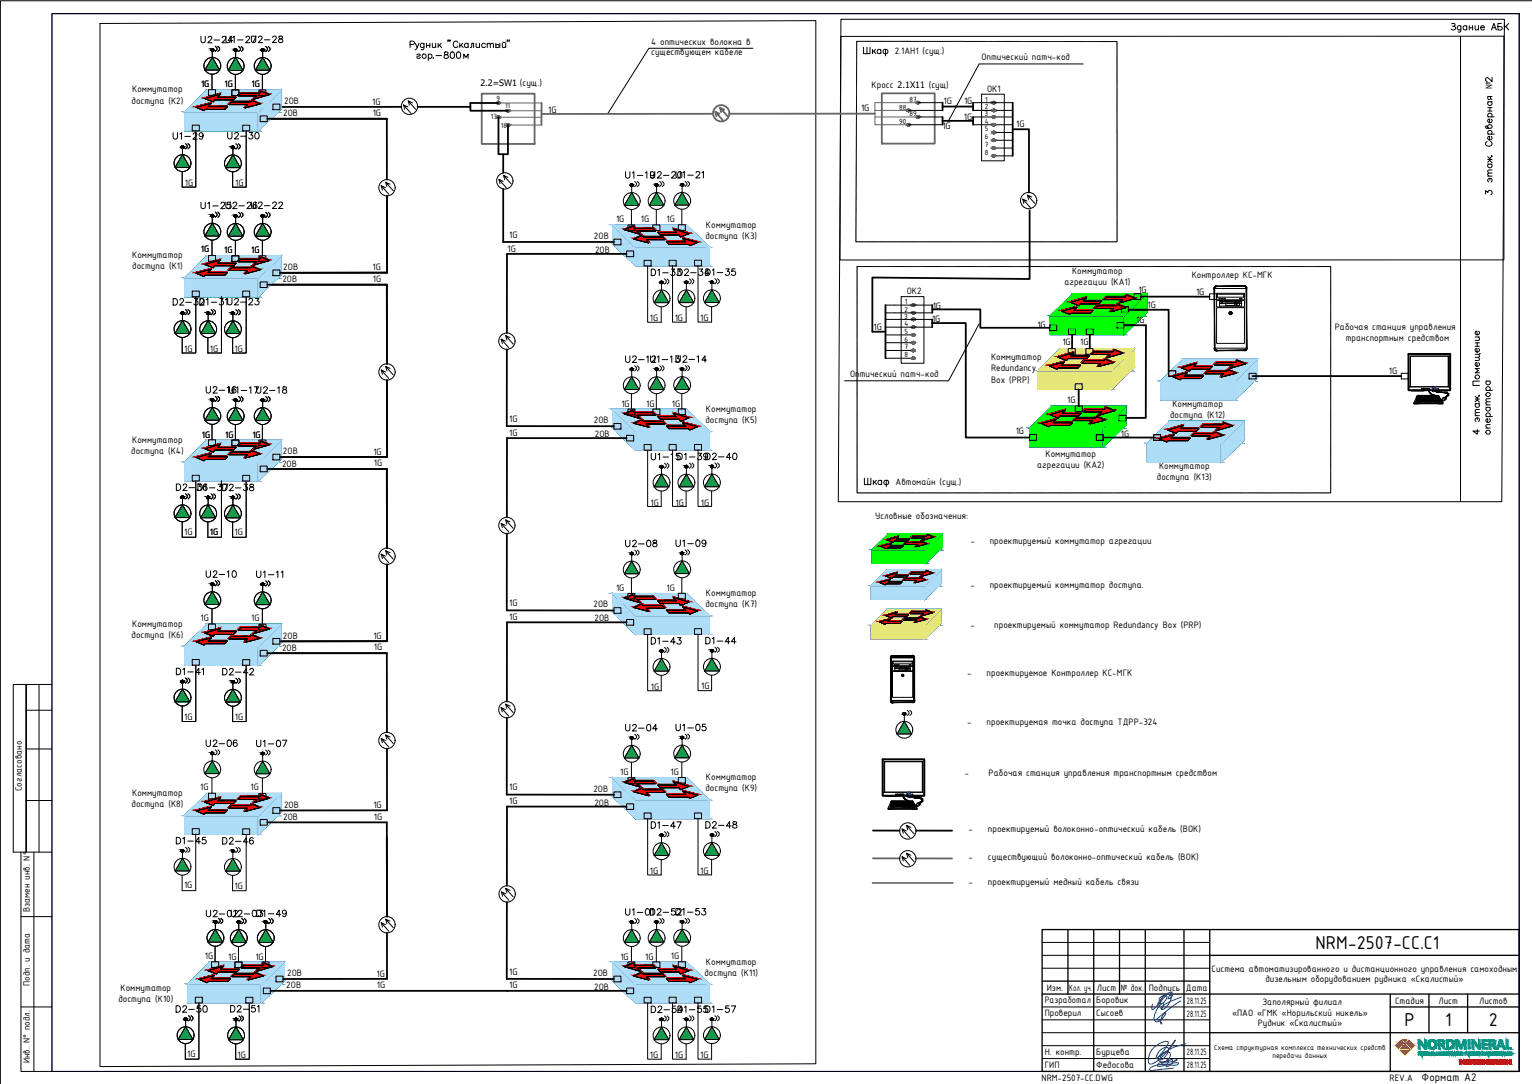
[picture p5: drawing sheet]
<svg xmlns="http://www.w3.org/2000/svg" width="594mm" height="420mm" viewBox="0 0 594 420" stroke-linecap="round" stroke-linejoin="round" font-family="sans-serif">
<defs><g id="words">
<g font-size="7.8">
<text x="510.2" y="368">NRM-2507-СС.С1</text>
<text x="544.6" y="397.8">Р</text>
<text x="560.4" y="397.8">1</text>
<text x="577.4" y="397.8">2</text>
</g>
<g font-size="6.2">
<text x="96.3" y="82.2">U2-22</text>
<text x="87.8" y="153.8">U1-17</text>
<text x="98.4" y="153.8">U2-18</text>
<text x="261.8" y="179.6">D1-39</text>
<text x="272.3" y="179.6">D2-40</text>
<text x="85" y="191.6">D2-38</text>
<text x="241.3" y="284.7">U2-04</text>
<text x="251.2" y="322.4">D1-47</text>
<text x="98.4" y="356.7">D1-49</text>
</g>
<g font-size="5.7">
<text x="76.6" y="17.6">U2-24</text>
<text x="86.4" y="17.6">U1-27</text>
<text x="96.3" y="17.6">U2-28</text>
<text x="66" y="55">U1-29</text>
<text x="87.1" y="55">U2-30</text>
<text x="241.3" y="70.2">U1-19</text>
<text x="261.1" y="70.2">U1-21</text>
<text x="76.6" y="82.2">U1-25</text>
<text x="86.4" y="82.2">U2-26</text>
<text x="251.2" y="107.9">D1-33</text>
<text x="272.3" y="107.9">D1-35</text>
<text x="241.3" y="141.8">U2-12</text>
<text x="251.2" y="141.8">U1-13</text>
<text x="261.1" y="141.5">U2-14</text>
<text x="78.7" y="153.5">U2-16</text>
<text x="251.2" y="179.6">U1-15</text>
<text x="67" y="191.2">D2-36</text>
<text x="75.5" y="191.2">D1-37</text>
<text x="241.3" y="213.1">U2-08</text>
<text x="261.1" y="213.1">U1-09</text>
<text x="78.7" y="225.1">U2-10</text>
<text x="98.4" y="225.1">U1-11</text>
<text x="251.2" y="250.8">D1-43</text>
<text x="67" y="262.8">D1-41</text>
<text x="85" y="262.8">D2-42</text>
<text x="261.1" y="284.3">U1-05</text>
<text x="78.7" y="290.7">U2-06</text>
<text x="98.4" y="290.7">U1-07</text>
<text x="272.3" y="322.1">D2-48</text>
<text x="67" y="328.4">D1-45</text>
<text x="85" y="328.4">D2-46</text>
<text x="78.7" y="356.7">U2-02</text>
<text x="241.3" y="356">U1-01</text>
<text x="261.1" y="356">D1-53</text>
<text x="67" y="393.7">D2-50</text>
<text x="88.2" y="393.3">D2-51</text>
<text x="251.2" y="393.7">D2-54</text>
<text x="261.8" y="393.7">D1-55</text>
<text x="272.3" y="393.7">D1-57</text>
</g>
<g font-size="4.7">
<text x="551.3" y="418.8">Формат А2</text>
<text x="552" y="419">Формат А2</text>
</g>
<g font-size="3.9">
<text x="252.5" y="17.3">4 оптических волокна в</text>
<text x="252.5" y="21.4">существующем кабеле</text>
<text x="346.9" y="20.8">2.1АН1 (сущ.)</text>
<text x="380.6" y="23.3">Оптический патч-код</text>
<text x="51.3" y="35.8">Коммутатор</text>
<text x="78" y="33.7">1G</text>
<text x="87" y="33.8">1G</text>
<text x="97.5" y="33.8">1G</text>
<text x="338" y="34.1">Кросс</text>
<text x="382.8" y="35.7">ОК1</text>
<text x="578.6" y="34.7" transform="rotate(-90 578.6 34.7)">№</text>
<text x="51" y="40.2">доступа (K2)</text>
<text x="110.2" y="40.4">2ОВ</text>
<text x="144.4" y="40.5">1G</text>
<text x="365.8" y="40.3">1G</text>
<text x="373.8" y="40.2">1G</text>
<text x="109.8" y="45.1">2ОВ</text>
<text x="144.5" y="44.9">1G</text>
<text x="212.6" y="43.6">1G</text>
<text x="333.9" y="43.1">1G</text>
<text x="373.8" y="46.4">1G</text>
<text x="365.4" y="50.1">1G</text>
<text x="394.1" y="49.4">1G</text>
<text x="71.7" y="71.9">1G</text>
<text x="91.2" y="72">1G</text>
<text x="238.9" y="86.2">1G</text>
<text x="248.6" y="86.1">1G</text>
<text x="258.4" y="86.1">1G</text>
<text x="273.8" y="88.2">Коммутатор</text>
<text x="197.5" y="92.1">1G</text>
<text x="230.3" y="92.6">2ОВ</text>
<text x="273.5" y="92.5">доступа (K3)</text>
<text x="51.3" y="100.1">Коммутатор</text>
<text x="77.9" y="97.8">1G</text>
<text x="87" y="97.9">1G</text>
<text x="97.5" y="97.9">1G</text>
<text x="196.8" y="97.6">1G</text>
<text x="230.7" y="98">2ОВ</text>
<text x="51.3" y="104.5">доступа (K1)</text>
<text x="109.9" y="104.7">2ОВ</text>
<text x="144.5" y="104.8">1G</text>
<text x="415.8" y="106.2">Коммутатор</text>
<text x="462.1" y="107.6">Контроллер КС-МГК</text>
<text x="109.5" y="109.4">2ОВ</text>
<text x="144.6" y="109.3">1G</text>
<text x="412.7" y="110.4">агрегации (KА1)</text>
<text x="441.4" y="113.4">1G</text>
<text x="351.6" y="114.1">ОК2</text>
<text x="361.7" y="119.7">1G</text>
<text x="445" y="119.2">1G</text>
<text x="463.8" y="114.2">1G</text>
<text x="252" y="124.3">1G</text>
<text x="261.6" y="124.3">1G</text>
<text x="271.5" y="124.3">1G</text>
<text x="361.4" y="124.8">1G</text>
<text x="440.6" y="125.2">1G</text>
<text x="338.8" y="127.7">1G</text>
<text x="402.3" y="127">1G</text>
<text x="517.6" y="128.1">Рабочая станция управления</text>
<text x="71.4" y="136.5">1G</text>
<text x="81.3" y="136.5">1G</text>
<text x="90.9" y="136.5">1G</text>
<text x="412" y="133.6">1G</text>
<text x="418.8" y="133.6">1G</text>
<text x="521.8" y="132.3">транспортным средством</text>
<text x="384.3" y="139.7">Коммутатор</text>
<text x="384.3" y="143.9">Redundancy</text>
<text x="329.6" y="146.3">Оптический патч-код</text>
<text x="384.3" y="148.3">Box (PRP)</text>
<text x="538.6" y="145">1G</text>
<text x="240.9" y="157.9">1G</text>
<text x="250.6" y="157.9">1G</text>
<text x="260.5" y="157.8">1G</text>
<text x="273.8" y="159.6">Коммутатор</text>
<text x="413.9" y="156.4">1G</text>
<text x="454.6" y="157.8">Коммутатор</text>
<text x="197.5" y="163.5">1G</text>
<text x="230.3" y="164">2ОВ</text>
<text x="273.5" y="163.9">доступа (K5)</text>
<text x="453.7" y="162.1">доступа (K12)</text>
<text x="51.3" y="171.6">Коммутатор</text>
<text x="78.3" y="169.6">1G</text>
<text x="87.4" y="169.7">1G</text>
<text x="97.9" y="169.7">1G</text>
<text x="197.4" y="168.9">1G</text>
<text x="230.7" y="169.4">2ОВ</text>
<text x="393.9" y="168.4">1G</text>
<text x="434.6" y="169.3">1G</text>
<text x="50.9" y="175.9">доступа (K4)</text>
<text x="109.7" y="176.1">2ОВ</text>
<text x="144.8" y="176.3">1G</text>
<text x="405.4" y="177.2">Коммутатор</text>
<text x="109.4" y="180.8">2ОВ</text>
<text x="145" y="180.7">1G</text>
<text x="402.2" y="181.6">агрегации (KА2)</text>
<text x="449.5" y="181.9">Коммутатор</text>
<text x="347.3" y="187.8">Автомайн (сущ.)</text>
<text x="448.6" y="186.2">доступа (K13)</text>
<text x="252.3" y="196">1G</text>
<text x="261.9" y="195.9">1G</text>
<text x="271.8" y="195.9">1G</text>
<text x="339.4" y="201.2">Условные обозначения:</text>
<text x="71.4" y="207.4">1G</text>
<text x="81.4" y="207.4">1G</text>
<text x="91" y="207.4">1G</text>
<text x="376.3" y="210.9">-</text>
<text x="383.8" y="210.9">проектируемый коммутатор агрегации</text>
<text x="376.3" y="227.7">-</text>
<text x="383.8" y="227.7">проектируемый коммутатор доступа.</text>
<text x="238.9" y="229">1G</text>
<text x="258.4" y="228.9">1G</text>
<text x="273.8" y="231">Коммутатор</text>
<text x="197.5" y="234.9">1G</text>
<text x="230.2" y="235.4">2ОВ</text>
<text x="273.5" y="235.3">доступа (K7)</text>
<text x="51.3" y="243">Коммутатор</text>
<text x="77.8" y="240.6">1G</text>
<text x="97.5" y="240.8">1G</text>
<text x="197.4" y="240.3">1G</text>
<text x="230.6" y="240.8">2ОВ</text>
<text x="376.3" y="243.3">-</text>
<text x="385.6" y="243.3">проектируемый коммутатор Redundancy Box (PRP)</text>
<text x="51" y="247.3">доступа (K6)</text>
<text x="109.7" y="247.5">2ОВ</text>
<text x="144.8" y="247.7">1G</text>
<text x="109.4" y="252.2">2ОВ</text>
<text x="145" y="252.1">1G</text>
<text x="375.1" y="262.1">-</text>
<text x="382.6" y="262.1">проектируемое Контроллер КС-МГК</text>
<text x="252.4" y="267.3">1G</text>
<text x="271.9" y="267.2">1G</text>
<text x="71.5" y="278.9">1G</text>
<text x="91" y="278.9">1G</text>
<text x="375.1" y="280.9">-</text>
<text x="382.6" y="280.9">проектируемая точка доступа ТДРР-324</text>
<text x="240.5" y="300.4">1G</text>
<text x="260" y="300.3">1G</text>
<text x="273.8" y="302.5">Коммутатор</text>
<text x="374.1" y="300.7">-</text>
<text x="383.3" y="300.7">Рабочая станция управления транспортным средством</text>
<text x="8.5" y="306.6" transform="rotate(-90 8.5 306.6)">Согласовано</text>
<text x="51.3" y="308.5">Коммутатор</text>
<text x="77.6" y="306">1G</text>
<text x="97.2" y="306.1">1G</text>
<text x="197.4" y="311.7">1G</text>
<text x="197.5" y="306.3">1G</text>
<text x="230.1" y="306.8">2ОВ</text>
<text x="273.5" y="306.7">доступа (K9)</text>
<text x="51" y="312.9">доступа (K8)</text>
<text x="109.8" y="317.8">2ОВ</text>
<text x="110.2" y="313.1">2ОВ</text>
<text x="144.8" y="313.2">1G</text>
<text x="144.9" y="317.6">1G</text>
<text x="230.5" y="312.2">2ОВ</text>
<text x="375.6" y="322.7">-</text>
<text x="383.1" y="322.7">проектируемый волоконно-оптический кабель (ВОК)</text>
<text x="375.6" y="333.4">-</text>
<text x="383.1" y="333.4">существующий волоконно-оптический кабель (ВОК)</text>
<text x="252" y="338.7">1G</text>
<text x="271.5" y="338.7">1G</text>
<text x="71.4" y="344.4">1G</text>
<text x="90.9" y="344.4">1G</text>
<text x="375.6" y="342.9">-</text>
<text x="383.1" y="342.9">проектируемый медный кабель связи</text>
<text x="11.5" y="353.7" transform="rotate(-90 11.5 353.7)">Взамен инв. N°</text>
<text x="79.5" y="371.9">1G</text>
<text x="88.5" y="371.9">1G</text>
<text x="99" y="371.9">1G</text>
<text x="240.6" y="372">1G</text>
<text x="250.2" y="372">1G</text>
<text x="260.1" y="371.9">1G</text>
<text x="197.5" y="377.7">1G</text>
<text x="273.8" y="373.8">Коммутатор</text>
<text x="469.8" y="376.6">Система автоматизированного и дистанционного управления самоходным</text>
<text x="11.5" y="382.2" transform="rotate(-90 11.5 382.2)">Подп. и дата</text>
<text x="46.8" y="383.9">Коммутатор</text>
<text x="111" y="383.1">2ОВ</text>
<text x="111.4" y="378.4">2ОВ</text>
<text x="146" y="378.5">1G</text>
<text x="146.2" y="383">1G</text>
<text x="197.4" y="383.1">1G</text>
<text x="230" y="378.2">2ОВ</text>
<text x="230.4" y="383.6">2ОВ</text>
<text x="273.2" y="378.2">доступа (K11)</text>
<text x="490.7" y="380.7">дизельным оборудованием рудника «Скалистый»</text>
<text x="45.9" y="388.3">доступа (K10)</text>
<text x="405.1" y="388.8">Разработал</text>
<text x="405.9" y="384">Изм.</text>
<text x="414.6" y="384">Кол. уч.</text>
<text x="425.1" y="388.8">Боровик</text>
<text x="425.4" y="384">Лист</text>
<text x="434.7" y="384">№ док.</text>
<text x="445.5" y="384">Подпись</text>
<text x="459.9" y="384">Дата</text>
<text x="460.3" y="389">28.11.25</text>
<text x="489.6" y="389.5">Заполярный филиал</text>
<text x="541" y="389">Стадия</text>
<text x="557.9" y="389">Лист</text>
<text x="573.6" y="389">Листов</text>
<text x="405.1" y="393.8">Проверил</text>
<text x="425.1" y="393.8">Сысоев</text>
<text x="460.3" y="394">28.11.25</text>
<text x="477.8" y="393.7">«ПАО «ГМК «Норильский никель»</text>
<text x="487.7" y="397.8">Рудник «Скалистый»</text>
<text x="11.5" y="412.1" transform="rotate(-90 11.5 412.1)">Инв. N° подл.</text>
<text x="72.6" y="409.9">1G</text>
<text x="92.1" y="409.9">1G</text>
<text x="252" y="410.1">1G</text>
<text x="261.7" y="410">1G</text>
<text x="271.5" y="410">1G</text>
<text x="405.1" y="408.8">Н. контр.</text>
<text x="405.1" y="413.8">ГИП</text>
<text x="425.1" y="413.8">Федосова</text>
<text x="425.1" y="408.8">Бурцева</text>
<text x="460.3" y="409">28.11.25</text>
<text x="403.9" y="419">NRM-2507-CC.DWG</text>
<text x="460.3" y="414">28.11.25</text>
<text x="538.9" y="419">REV.А</text>
</g>
<g font-size="3.5">
<text x="186.3" y="33.2">2.2=SW1 (сущ.)</text>
<text x="348.1" y="34.1">2.1X11 (сущ)</text>
</g>
<g font-size="3.1">
<text x="192.5" y="39">9</text>
<text x="195.8" y="42">11</text>
<text x="352.6" y="39.5">87</text>
<text x="382" y="39.5">1</text>
<text x="190.3" y="46.3">13</text>
<text x="348.7" y="42.7">88</text>
<text x="352.7" y="45.1">89</text>
<text x="381.8" y="45.1">3</text>
<text x="381.9" y="47.9">4</text>
<text x="381.9" y="42.4">2</text>
<text x="194.2" y="49.4">16</text>
<text x="348.7" y="48.1">90</text>
<text x="381.9" y="50.9">5</text>
<text x="381.9" y="53.9">6</text>
<text x="381.9" y="57">7</text>
<text x="381.9" y="60">8</text>
<text x="350.8" y="117.9">1</text>
<text x="350.6" y="123.6">3</text>
<text x="350.8" y="120.8">2</text>
<text x="350.7" y="126.4">4</text>
<text x="350.7" y="129.4">5</text>
<text x="350.7" y="132.4">6</text>
<text x="350.7" y="135.4">7</text>
<text x="350.7" y="138.5">8</text>
<text x="470.8" y="406.8">Схема структурная комплекса технических средств</text>
<text x="493.4" y="410.1">передачи данных</text>
</g>
<g font-size="2.6">
<text x="550" y="152">CH</text>
<text x="346.1" y="309">CH</text>
</g>
</g></defs>
<!-- layer: 0 -->
<g fill="none" stroke="#000" stroke-width=".39">
<path d="M20.1 5.3h569v410h-569zM38.8 9.1l277.6-1.1v404.3l-277.6 1.1zM82.3 19.8v2.4M83.5 17.9l.7 .7v.7l-.7 .6M84.5 17.9l.7 .7v.7l-.7 .6M91.4 19.9v2.4M92.5 18l.7 .7v.6l-.7 .7M93.6 18l.6 .7v.6l-.6 .7M101.9 19.9v2.4M103 18l.7 .7v.6l-.7 .7M104 18l.7 .7v.6l-.7 .7M159 17.3l1.5-.2 .1-.9-1.6-.3v2.5"/>
<path d="M161.1 16.8l.7 1.6 .7-1.6M161.8 18.4l-.8 .9M164.4 17.1a.81 .81 0 0 0-1.2-.1 .81 .81 0 0 0 0 1.2 .81 .81 0 0 0 1.2-.1M164.4 16.8l-.1 2.3-1 .1M165.4 17.6h1.3M165.4 16.8v1.6M166.7 16.8v1.6M167.6 16.8l.2 1.5 .6 .1 .6-.4M169 16.8v1.6M169.9 16.8v1.6M170.4 17.5l.8 .9M171.1 16.8l-1.2 1.2"/>
<path d="M173.9 15.6h-.3h.3l-.3 .6M174.6 15.6h-.3h.3l-.3 .6M177.6 16.5a.93 .93 0 0 0-1.1-.6 .93 .93 0 0 0-.7 1v.6a.93 .93 0 0 0 .7 .9 .93 .93 0 0 0 1.1-.6M178.3 16.8v1.6M178.8 17.5l.8 .9M179.5 16.8l-1.2 1.2M181.5 17.1a.81 .81 0 0 0-1.2-.1 .81 .81 0 0 0 0 1.2 .81 .81 0 0 0 1.2-.1M181.5 16.8v1.6M182.4 18.4l.4-.1 .1-1.5h.8v1.6M184.6 16.8l.1 1.5 .6 .1 .6-.4M185.9 16.8v1.6M188.2 17.1a.81 .81 0 0 0-1.2-.1 .81 .81 0 0 0 0 1.2 .81 .81 0 0 0 1.2-.1"/>
<path d="M188.9 17.3l.6-.5 .5 .1 .1 1.5M188.9 16.8v1.6M190.1 17.3l.6-.5 .5 .1 .1 1.5M192.3 17.5a.69 .69 0 0 1 1-.2 .69 .69 0 0 1 .1 1l-1.1-.1M192.3 16.8v1.6M193.8 16.8v1.6M194.8 16.8l.1 1.5 .6 .1 .6-.4M195 16.3l.4 .2 .6-.2M196.1 16.8v1.6M196.8 15.6h-.2h.2l-.2 .6M197.5 15.6h-.2h.2l-.2 .6M292 18.7h-40.4l-15.9 25.3"/>
<path d="M326.1 14.1l257.1-.1v86.7l-257.5 .1zM332.2 17.1v.3M332.2 17.5v1.5M332.2 19.1v.3M332.2 19.5v.3M332.2 19.9v.3M332.2 16.3v.3M332.2 16.7v.3M332.4 16l-.2 .2M332.5 16h1.5M334.1 16h.3M334.5 16h.3"/>
<path d="M334.9 18.3v2.5h2.5v-2.5M334.9 16h.3M335.3 16h.3M335.7 16h.3M336.1 16h.3M336.2 18.3v2.5M336.5 16h1.5M338.1 16h.3M338.3 19.1v1.7M338.5 16h.3M338.8 19.9l.9 .9M338.9 16h.3"/>
<path d="M339.3 16h.3M339.5 19.1l-1.2 1.2M339.7 16h.3M340.1 16h.3M340.6 16h1.4M341.6 19.5a.8 .8 0 0 0-1.2-.1 .8 .8 0 0 0 0 1.2 .8 .8 0 0 0 1.2-.2M341.6 19.1v1.7M342.1 16h.3M342.5 16h.3M342.9 16h.3M343.3 16h.3M343.4 19.1v2.6"/>
<path d="M343.7 16h.3M344.1 16h.3M344.6 16h1M345.7 16h.3M346.1 16h.3M346.5 16h.3M346.9 16h.3M347.3 16h.3M347.7 16h.3M348.1 16h.3M348.6 16h1M349.7 16h.3"/>
<path d="M350.1 16h.3M350.5 16h.3M350.9 16h.3M351.3 16h.3M351.7 16h.3M352.1 16h.7M352.9 16h.4M353.3 16h.3M353.7 16h.3M354.1 16h.3M354.5 16h.3M354.9 16h.3"/>
<path d="M355.3 16h.3M355.7 16h.3M356.2 16h1.4M357.7 16h.3M358.1 16h.3M358.5 16h.3M358.9 16h.3M359.3 16h.3M359.7 16h.3M360.2 16h1.4M361.7 16h.3M362.1 16h.3"/>
<path d="M362.5 16h.3M362.9 16h.3M363.3 16h.3M363.7 16h.3M364.2 16h1M365.3 16h.3M365.7 16h.3M366.1 16h.3M366.5 16h.3M366.9 16h.3M367.3 16h.3M367.7 16h1.5"/>
<path d="M369.3 16h.3M369.7 16h.3M370.1 16h.3M370.5 16h.3M370.9 16h.3M371.3 16h.3M371.8 16h1.4M373.3 16h.3M373.7 16h.3M374.1 16h.3M374.5 16l.3 .1M374.9 16.1h.3"/>
<path d="M375.3 16.1h.3M375.8 16.1h1.4M377.3 16.1h.3M377.7 16.1h.3M378.1 16.1h.3M378.5 16.1h.3M378.9 16.1h.3M379.3 16.1h.3M379.8 16.1h1M380.9 16.1h.3M381.3 16.1h.3M381.7 16.1h.3"/>
<path d="M382.1 16.1h.3M382.5 16.1h.3M382.9 16.1h.3M383.3 16.1h.3M383.8 16.1h1M384.9 16.1h.3M385.3 16.1h.3M385.7 16.1h.3M386.1 16.1h.3M386.5 16.1h.3M386.9 16.1h.3M387.3 16.1h1.5"/>
<path d="M388.9 16.1h.3M389.3 16.1h.3M389.7 16.1h.3M390.1 16.1h.3M390.5 16.1h.3M390.9 16.1h.3M391.4 16.1h1.4M392.9 16.1h.3M393.3 16.1h.3M393.7 16.1h.3M394.1 16.1h.3M394.5 16.1h.3"/>
<path d="M394.9 16.1h.3M395.4 16.1h.6M396.1 16.1h.4M396.5 16.1h.3M396.9 16.1h.3M397.3 16.1h.3M397.7 16.1h.3M398.1 16.1h.3M398.5 16.1h.3M398.9 16.1h.3M399.4 16.1h1M400.5 16.1h.3"/>
<path d="M400.9 16.1h.3M401.3 16.1h.3M401.7 16.1h.3M402.1 16.1h.3M402.5 16.1h.3M402.9 16.1h1.5M404.5 16.1h.3M404.9 16.1h.3M405.3 16.1h.3M405.7 16.1h.3M406.1 16.1h.3M406.5 16.1h.3"/>
<path d="M407 16.1h1.4M408.5 16.1h.3M408.9 16.1h.3M409.3 16.1h.3M409.7 16.1h.3M410.1 16.1h.3M410.5 16.1h.3M411 16.1h1.4M412.5 16.1h.3M412.9 16.1h.3M413.3 16.1h.3M413.7 16.1h.3"/>
<path d="M414.1 16.1h.3M414.5 16.1h.3M415 16.1h1M416.1 16.1h.3M416.5 16.1h.3M416.9 16.1h.3M417.3 16.1h.3M417.7 16.1h.3M418.1 16.1h.3M418.5 16.1h.3M419 16.1h1M420.1 16.1h.3"/>
<path d="M420.5 16.1h.3M420.9 16.1h.3M421.3 16.1h.3M421.7 16.1h.3M422.1 16.1h.3M422.6 16.1h1.4M424.1 16.1h.3M424.5 16.1h.3M424.9 16.1h.3M425.3 16.1h.3M425.7 16.1h.3M426.1 16.1h.3"/>
<path d="M426.6 16.1h1.4M428.1 16.1h.3M428.5 16.1h.3M428.9 16.1h.3M429.3 16.1h.3M429.7 16.1h.3M430.1 16.1h.3M430.6 16.1h1.4M432.1 16.1h.3M432.5 16.1h.3M432.9 16.1l.3 .2M433.2 16.4v.3"/>
<path d="M433.2 16.8v.3M433.2 17.2v.3M433.2 17.6v.3M433.2 18v.3M433.2 18.4v.3M433.2 18.8v.3M433.2 19.2v1.1M562.9 9.2h1.2l.1 .5-.4 .5a.81 .81 0 0 1 .6 1.2 .81 .81 0 0 1-1.4 .1l-.3-.2M563.3 10.2h.5M566.5 10.3a.8 .8 0 0 0-1.2-.1 .8 .8 0 0 0 0 1.2 .8 .8 0 0 0 1.2-.1M566.5 9.9l-.1 2.3-1 .1M568.8 10.3a.79 .79 0 0 0-1.2-.1 .79 .79 0 0 0 0 1.2 .79 .79 0 0 0 1.2-.1"/>
<path d="M568.8 9.9v1.7M569.7 10.8h1.4M569.7 9.9v1.7M571.1 9.9v1.7M572 9.9l.1 1.6 .6 .1 .6-.5M573.3 9.9v1.7M574.2 10.7h1.4a.81 .81 0 0 0-.9-.7 .81 .81 0 0 0-.7 .8 .81 .81 0 0 0 .8 .8l.8-.3M578.3 11.6l1-2.5 1 2.5M578.7 10.8h1.2M582.2 9.1h-1.3v2.5l1.4-.1 .2-.4-.2-.7-1.4-.1M583.4 9.1v2.5M584 10.2l1 1.4"/>
<path d="M585 9.1l-1.6 1.7M594 .3h-593.9v419.9M79.1 38l6.3-1.8-1.3 1.2h7.2l-1 1.1h-7.3l-.5 .8zM79.4 38.2l6.2-1.8-1.3 1.3h7.3l-1 1 1-1h-7.3l1.3-1.3-6.2 1.8 3.4 1.3 .5-.8h7.3h-7.3l-.5 .8zM80.8 34.8h2.8v2.1h-2.8zM82.3 22.2l2.8 4.9h-5.6zM89.8 39.5h7.2l.8-.5 3.1 1.3-5.9 1.6 1-1.3h-7.3l1.1-1.1-1.1 1.1h7.3l-1 1.3 5.9-1.6-3.1-1.3-.8 .5zM89.9 34.8h2.7v2.2h-2.7zM91.4 22.3l2.8 4.9h-5.7zM92.1 36.9l1.1-1h7.2l.5-.8 3.4 1.3-6.2 1.8 1.3-1.3zM93.4 36.2h7.3l.5-.8 3.4 1.3-6.2 1.8 1.3-1.3h-7.3l1-1-1 1h7.3l-1.3 1.3 6.2-1.8-3.4-1.3-.5 .8zM100.4 34.8h2.7v2.2h-2.7z"/>
<path d="M101.9 22.3l2.8 4.9h-5.7zM158.3 39.1l.4 1.7M160 39.9l-1.7-.8 2.9 3.3M161.7 21.3l.4-.3 .9 .3-1.2 .6v.6l.7 .1 .5-.3M166.1 21.3a.8 .8 0 0 1 1.2-.1 .8 .8 0 0 1 0 1.2 .8 .8 0 0 1-1.2-.1M166.1 21v2.5M168 22.4l.1 .1M169.1 21.5h2.1M172.4 20.2v.8l1.1 .3 .4 .5a.84 .84 0 0 1-.9 .9 .84 .84 0 0 1-.8-.9l1.5-1.1-.1-.5zM174.9 20.2l.4-.1a1.29 1.29 0 0 1 1 1.3 1.29 1.29 0 0 1-1 1.2 1.6 1.6 0 0 1-.4-2.4zM177.3 20.2l.4-.1a1.29 1.29 0 0 1 1 1.3 1.29 1.29 0 0 1-1 1.2 1.6 1.6 0 0 1-.4-2.4zM179.8 22.6v-1.6l.9 1.3 .8-1.3v1.6"/>
<path d="M332.1 37.5v1.1M332.1 38.7v.3M332.1 39.1v.3M332.1 39.5v.3M332.1 39.9v.3M332.1 32.3v.3M332.1 32.7v.3M332.1 33.1v1.5M332.1 34.7v.3M332.1 35.1v.3M332.1 35.5v.3M332.1 35.9v.3"/>
<path d="M332.1 36.3v.3M332.1 36.7v.3M332.1 37.1v.3M332.2 27.1v.3M332.2 27.5v.3M332.2 27.9v.3M332.2 28.3v.3M332.2 28.7v.3M332.2 29.1v1.5M332.2 30.7v.3M332.2 31.1v.3M332.2 31.5v.3"/>
<path d="M332.2 31.9l-.1 .3M332.2 22.3v.3M332.2 22.7v.3M332.2 23.1v.3M332.2 23.5v.3M332.2 23.9v.3M332.2 24.3v.3M332.2 24.7v.3M332.2 25.1v1.5M332.2 26.7v.3M332.2 20.3v.3M332.2 20.7v.3"/>
<path d="M332.2 21.1v.3M332.2 21.5v.3M332.2 21.9v.3M420 24.8h-40.3l-11.9 22M433.2 20.4v.3M433.2 20.8v.3M433.2 21.2v.3M433.2 21.6v.3M433.2 22v.3M433.2 22.4v.3M433.2 22.8v1.5M433.2 24.4v.3"/>
<path d="M433.2 24.8v.3M433.2 25.2v.3M433.2 25.6v.3M433.2 26v.3M433.2 26.4v.3M433.2 26.8v1.5M433.2 28.4v.3M433.2 28.8v.3M433.2 29.2v.3M433.2 29.6v.3M433.2 30v.3M433.2 30.4v.3"/>
<path d="M433.2 30.8v1.5M433.2 32.4v.3M433.2 32.8v.3M433.2 33.2v.3M433.2 33.6v.3M433.2 34v.3M433.2 34.4v.3M433.2 34.8v1.5M433.2 36.4v.3M433.2 36.8v.3M433.2 37.2v.3M433.2 37.6v.3"/>
<path d="M433.2 38v.3M433.2 38.4v.3M433.2 38.8v1.5M576.9 39.5h1.7M577.3 39.5a.8 .8 0 0 0-.1 1.1 .8 .8 0 0 0 1.1 0 .8 .8 0 0 0-.1-1.1M578 37.4l-.1 1-.4 .2-.5-.2-.1-1h1.7M578 38.1l.6 .5M578.6 30v1.6l-1.2-1.1-.9-.4-.4 .5v.5l.6 .4M70.8 60l2.8 4.9h-5.7zM70.8 57.6v2.4M71.6 43.4h28.6v7.3h-28.6zM71.6 43.4l8.8-8.6h28.6l-8.8 8.6z"/>
<path d="M71.9 55.7l.7 .6v.7l-.7 .7M72.9 55.7l.7 .6v.7l-.7 .7M75.7 41.3l6-1.5-1.3 1.3h7.5l-1 1h-7.5l-.5 .5zM76 41.6l6-1.6-1.3 1.3h7.5l-1 1.1 1-1.1h-7.5l1.3-1.3-6 1.6 3.1 1.3 .5-.5h7.6h-7.6l-.5 .5zM88.5 40.3l1-1h7.3l.8-.6 3.1 1.3-6 1.6 1.1-1.3zM90.3 57.6v2.5M91.5 55.7l.7 .7v.7l-.7 .6M92.5 55.7l.7 .7v.7l-.7 .6M100.2 43.4l8.8-8.6v7.3l-8.8 8.6zM100.9 44.9h2.7v2.2h-2.7zM105.8 40.3h2.7v2.2h-2.7zM156.5 40.7l.4 1.7"/>
<path d="M158.2 41.4l-1.7-.7 2.9 3.3M332 58.3v.3M332 58.7v.3M332 59.1v.3M332 59.5v.3M332 59.9v.3M332.1 52.7v1.5M332.1 54.3v.3M332.1 54.7v.3M332.1 55.1v.3M332.1 55.5v.3M332.1 55.9v.3"/>
<path d="M332.1 56.3v.3M332.1 56.7l-.1 1.5M332.1 47.5v.3M332.1 47.9v.3M332.1 48.3v.3M332.1 48.7v.3M332.1 49.1v1.1M332.1 50.3v.3M332.1 50.7v.3M332.1 51.1v.3M332.1 51.5v.3M332.1 51.9v.3"/>
<path d="M332.1 52.3v.3M332.1 42.7v.3M332.1 43.1v.3M332.1 43.5v.3M332.1 43.9v.3M332.1 44.3v.3M332.1 44.7v.3M332.1 45.1v1.1M332.1 46.3v.3M332.1 46.7v.3M332.1 47.1v.3M332.1 40.3v.3"/>
<path d="M332.1 40.7v.3M332.1 41.1v1.5M367.6 46.6l.4 .5M370.6 41.1l.4 .4M433.2 40.4v.3M433.2 40.8v.3M433.2 41.2v.3M433.2 41.6v.3M433.2 42v.3M433.2 42.4v.3M433.2 42.8v1.1M433.2 44v.3"/>
<path d="M433.2 44.4v.3M433.2 44.8v.3M433.2 45.2v.3M433.2 45.6v.3M433.2 46v.3M433.2 46.4v.3M433.2 46.8v1.1M433.2 48v.3M433.2 48.4v.3M433.2 48.8v.3M433.2 49.2v.3M433.2 49.6v.3"/>
<path d="M433.2 50v.3M433.2 50.4v1.5M433.2 52v.3M433.2 52.4v.3M433.2 52.8v.3M433.2 53.2v.3M433.2 53.6v.3M433.2 54v.3M433.2 54.4v1.5M433.2 56v.3M433.2 56.4v.3M433.2 56.8v.3"/>
<path d="M433.2 57.2v.3M433.2 57.6v.3M433.2 58v.3M433.2 58.4v1.5M433.2 60v.3M576.7 54.9a.93 .93 0 0 0-.6 1 .93 .93 0 0 0 .9 .8h.6a.92 .92 0 0 0 1-.8 .92 .92 0 0 0-.6-1M576.9 49.3a.82 .82 0 0 1 .5-1 .82 .82 0 0 1 1 .4 .82 .82 0 0 1-.3 1h-1.8l-.2-.7 .6-.1 .6 .8M576.9 52h2.5M576.9 45.3h2.5M576.9 41.7h1.7M576.9 43h1.7M577.3 52a.81 .81 0 0 1-.2-1.2 .81 .81 0 0 1 1.2 0 .81 .81 0 0 1-.1 1.2"/>
<path d="M577.3 45.3a.8 .8 0 0 1-.1-1.2 .8 .8 0 0 1 1.1 0 .8 .8 0 0 1-.1 1.2M577.7 41.7v1.3M578.2 52.8a.79 .79 0 0 1 .2 1.2 .79 .79 0 0 1-1.2 0 .79 .79 0 0 1 .2-1.2h.2v1.5M578.2 46.1a.79 .79 0 0 1 .2 1.2 .79 .79 0 0 1-1.2 0 .79 .79 0 0 1 .2-1.2h.2v1.5M90.3 60.1l2.8 4.9h-5.6zM147.8 72l.5 1.7M149.5 72.7l-1.7-.7 3 3.3M149.6 70.6l.4 1.7M151.2 71.4l-1.6-.8 2.9 3.3M193.5 69.6l.4 1.6M195.1 70.3l-1.6-.7 2.9 3.3M195.3 68l.4 1.7"/>
<path d="M197 68.7l-1.7-.7 2.9 3.3M245 74.7l2.8 4.9h-5.7zM245 72.2v2.5M246.1 70.4l.7 .6v.7l-.7 .7M247.1 70.4l.7 .6v.7l-.7 .7M254.6 74.6l2.9 4.9h-5.7zM254.6 72.2v2.4M255.8 70.3l.7 .7v.7l-.7 .6M256.8 70.3l.7 .7v.7l-.7 .6M257.3 68h2.1M264.5 74.6l2.8 4.9h-5.6zM264.5 72.2v2.4"/>
<path d="M265.7 70.3l.7 .7v.6l-.7 .7M266.7 70.3l.7 .7v.6l-.7 .7M332 77.9v.3M332 78.3v.3M332 78.7v.3M332 79.1v.3M332 79.5v.3M332 79.9v.3M332 72.7v1.1M332 73.9v.3M332 74.3v.3M332 74.7v.3"/>
<path d="M332 75.1v.3M332 75.5v.3M332 75.9v.3M332 76.3v1.1M332 77.5v.3M332 67.9v.3M332 68.3v.3M332 68.7v1.1M332 69.9v.3M332 70.3v.3M332 70.7v.3M332 71.1v.3"/>
<path d="M332 71.5v.3M332 71.9v.3M332 72.3v.3M332 62.7v.3M332 63.1v.3M332 63.5v.3M332 63.9v.3M332 64.3v.3M332 64.7v1.5M332 66.3v.3M332 66.7v.3M332 67.1v.3"/>
<path d="M332 67.5v.3M332 60.3v.3M332 60.7v1.5M332 62.3v.3M396.6 77.2l.4 1.7M398.3 77.9l-1.7-.7 2.9 3.3M398.4 75.6l.5 1.7M400.1 76.4l-1.7-.8 2.9 3.3M433.2 60.4v.3M433.2 60.8v.3M433.2 61.2v.3M433.2 61.6v.3"/>
<path d="M433.2 62v.3M433.2 62.4v1.5M433.2 64v.3M433.2 64.4v.3M433.2 64.8v.3M433.2 65.2v.3M433.2 65.6v.3M433.2 66v.3M433.2 66.4v1.5M433.2 68v.3M433.2 68.4v.3M433.2 68.8v.3"/>
<path d="M433.2 69.2v.3M433.2 69.6v.3M433.2 70v.3M433.2 70.4v1.1M433.2 71.6v.3M433.2 72v.3M433.2 72.4v.3M433.2 72.8v.3M433.2 73.2v.3M433.2 73.6v.3M433.2 74v.3M433.2 74.4v1.1"/>
<path d="M433.2 75.6v.3M433.2 76v.3M433.2 76.4v.3M433.2 76.8v.3M433.2 77.2v.3M433.2 77.6v.3M433.2 78v1.5M433.2 79.6v.3M433.2 80v.3M576.1 75.2v-1.3l.9 .7a.83 .83 0 0 1 1.4-.6 .83 .83 0 0 1-.3 1.4M576.9 60.7l1.1 1.1-1.1 1.1M576.9 68.3h1.7"/>
<path d="M576.9 63.6h1.7M576.9 61.8h1.7M577.3 70.5a.81 .81 0 0 1-.2-1.1 .81 .81 0 0 1 1.2 0 .81 .81 0 0 1-.1 1.1M577.3 63.6a.81 .81 0 0 0-.2 1.2 .81 .81 0 0 0 1.2 0 .81 .81 0 0 0-.1-1.2M577.6 62.2l1 .8M577.7 69.1v.7M578.5 60.3l-.2 .1M578.6 67.1l-1.6 .1-.1 .5 .5 .6M578.6 65.9l-1.6 .1-.1 .5 .5 .6M578.6 60.6l-1 .8M80.8 99.1h2.8v2.1h-2.8zM82.3 86.6l2.8 4.8h-5.6z"/>
<path d="M82.3 84.1v2.5M83.5 82.2l.7 .7v.7l-.7 .6M84.5 82.2l.7 .7v.7l-.7 .6M89.9 99.1h2.7v2.2h-2.7zM91.4 86.6l2.8 4.9h-5.7zM91.4 84.2v2.4M92.5 82.3l.7 .7v.7l-.7 .6M93.6 82.3l.6 .7v.7l-.6 .6M100.4 99.1h2.7v2.2h-2.7zM101.9 86.6l2.8 4.9h-5.7zM101.9 84.2v2.4M237.6 87.2l8.8 8.6v7.3l-8.8-8.6z"/>
<path d="M237.6 87.2h28.6l8.8 8.6h-28.6zM238.1 92.7h2.7v2.2h-2.7zM242 89l6.2 1.8-1.2-1.3h7.2l-1-1 1 1h-7.2l1.2 1.3-6.2-1.8 3.4-1.3 .5 .8h7.3h-7.3l-.5-.8zM242.3 88.8l3.4-1.3 .5 .7h7.2l1.1 1.1h-7.3l1.3 1.3zM243 97.3h2.7v2.2h-2.7zM243.5 87.2h2.7v2.2h-2.7zM245.7 92.7l5.9 1.5-1-1.3h7.3l-1.1-1 1.1 1h-7.3l1 1.3-5.9-1.5 3.1-1.3 .8 .5h7.2h-7.2l-.8-.5zM245.9 92.4l3.1-1.3 .8 .5h7.3l1 1.1h-7.3l1.1 1.3zM246.4 95.8h28.6v7.3h-28.6zM253.2 87.2h2.7v2.1h-2.7zM255 90.1l1.1 1-1.1-1h7.3l-1.3-1.3 6.2 1.8-3.4 1.3-.5-.8h-7.2h7.2l.5 .8 3.4-1.3-6.2-1.8 1.3 1.3zM255.3 89.8h7.3l-1.4-1.3 6.3 1.8-3.4 1.3-.5-.8h-7.3z"/>
<path d="M258.4 93.7l1 1-1-1h7.5l-1.3-1.3 6 1.6-3.1 1.3-.5-.6h-7.6h7.6l.5 .6 3.1-1.3-6-1.6 1.3 1.3zM258.7 93.4h7.5l-1.3-1.3 6 1.6-3.2 1.3-.5-.5h-7.5zM263 87.1h2.8v2.2h-2.8zM331.9 93.5l.2 .2M331.9 87.9v.3M331.9 88.3v1.5M331.9 89.9v.3M331.9 90.3v.3M331.9 90.7v.3M331.9 91.1v.3M331.9 91.5v.3M331.9 91.9v.3"/>
<path d="M331.9 92.3v.3M331.9 92.7v.7M331.9 83.1v.3M331.9 83.5v.3M331.9 83.9v.3M331.9 84.3v1.5M331.9 85.9v.3M331.9 86.3v.3M331.9 86.7v.3M331.9 87.1v.3M331.9 87.5v.3M332 80.3v1.5"/>
<path d="M332 81.9v.3M332 82.3v.3M332 82.7l-.1 .3M332.2 93.7h.3M332.6 93.7h.3M333 93.7h.3M333.4 93.7h1.5M335 93.7h.3M335.4 93.7h.3M335.8 93.7h.3M336.2 93.7h.3M336.6 93.7h.3"/>
<path d="M337 93.7h.3M337.4 93.7h1.5M339 93.7h.3M339.4 93.7h.3M339.8 93.7h.3M340.2 93.7h.3M340.6 93.7h.3M341 93.7h.3M341.4 93.7h1.5M343 93.7h.3M343.4 93.7h.3M343.8 93.7h.3"/>
<path d="M344.2 93.7h.3M344.6 93.7h.3M345 93.7h.3M345.4 93.7h1.1M346.6 93.7h.3M347 93.7h.3M347.4 93.7h.3M347.8 93.7h.3M348.2 93.7h.3M348.6 93.7h.3M349 93.7h1.5M350.6 93.7h.3"/>
<path d="M351 93.7h.3M351.4 93.7h.3M351.8 93.7h.3M352.2 93.7h.3M352.6 93.7h.3M353 93.7h1.5M354.6 93.7h.3M355 93.7h.3M355.4 93.7h.3M355.8 93.7h.3M356.2 93.7h.3M356.6 93.7h.3"/>
<path d="M357 93.7h1.5M358.6 93.7h.3M359 93.7h.3M359.4 93.7h.3M359.8 93.7h.3M360.2 93.7h.3M360.6 93.7h.3M361 93.7h1.5M362.6 93.7h.3M363 93.7h.3M363.4 93.7h.3M363.8 93.7h.3"/>
<path d="M364.2 93.7h.3M364.6 93.7h.3M365 93.7h1.1M366.2 93.7h.3M366.6 93.7h.3M367 93.7h.3M367.4 93.7h.3M367.8 93.7h.3M368.2 93.7h.3M368.6 93.7h1.5M370.2 93.7h.3M370.6 93.7h.3"/>
<path d="M371 93.7h.3M371.4 93.7h.3M371.8 93.7h.3M372.2 93.7h.3M372.6 93.7h1.5M374.2 93.7h.3M374.6 93.7h.3M375 93.7h.3M375.4 93.7h.3M375.8 93.7h.3M376.2 93.7h.3M376.6 93.7h1.5"/>
<path d="M378.2 93.7h.3M378.6 93.7h.3M379 93.7h.3M379.4 93.7h.3M379.8 93.7h.3M380.2 93.7h.3M380.6 93.7h1.1M381.8 93.7h.3M382.2 93.7h.3M382.6 93.7h.3M383 93.7h.3M383.4 93.7h.3"/>
<path d="M383.8 93.7h.3M384.2 93.7h1.5M385.8 93.7h.3M386.2 93.7h.3M386.6 93.7h.3M387 93.7h.3M387.4 93.7h.3M387.8 93.7h.3M388.2 93.7h1.5M389.8 93.7h.3M390.2 93.7h.3M390.6 93.7h.3"/>
<path d="M391 93.7h.3M391.4 93.7h.3M391.8 93.7h.3M392.2 93.7h1.5M393.8 93.7h.3M394.2 93.7h.3M394.6 93.7h.3M395 93.7h.3M395.4 93.7h.3M395.8 93.7h.3M396.2 93.7h1.5M397.8 93.7h.3"/>
<path d="M398.2 93.7h.3M398.6 93.7h.3M399 93.7h.3M399.4 93.7h.3M399.8 93.7h.3M400.2 93.7h1.1M401.4 93.7h.3M401.8 93.7h.3M402.2 93.7h.3M402.6 93.7h.3M403 93.7h.3M403.4 93.7h.3"/>
<path d="M403.8 93.7h1.5M405.4 93.7h.3M405.8 93.7h.3M406.2 93.7h.3M406.6 93.7h.3M407 93.7h.3M407.4 93.7h.3M407.8 93.7h1.5M409.4 93.7h.3M409.8 93.7h.3M410.2 93.7h.3M410.6 93.7h.3"/>
<path d="M411 93.7h.3M411.4 93.7h.3M411.8 93.7h1.5M413.4 93.7h.3M413.8 93.7h.3M414.2 93.7h.3M414.6 93.7h.3M415 93.7h.3M415.4 93.7h.3M415.8 93.7h1.1M417 93.7h.3M417.4 93.7h.3"/>
<path d="M417.8 93.7h.3M418.2 93.7h.3M418.6 93.7h.3M419 93.7h.3M419.4 93.7h1.5M421 93.7h.3M421.4 93.7h.3M421.8 93.7h.3M422.2 93.7h.3M422.6 93.7h.3M423 93.7h.3M423.4 93.7h1.5"/>
<path d="M425 93.7h.3M425.4 93.7h.3M425.8 93.7h.3M426.2 93.7h.3M426.6 93.7h.3M427 93.7h.3M427.4 93.7h1.5M429 93.7h.3M429.4 93.7h.3M429.8 93.7h.3M430.2 93.7h.3M430.6 93.7h.3"/>
<path d="M431 93.7h.3M431.4 93.7h1.1M432.6 93.7h.3M433.2 93.6l-.2 .1M433.2 80.4v.3M433.2 80.8v.3M433.2 81.2v.3M433.2 81.6v.3M433.2 82v1.5M433.2 83.6v.3M433.2 84v.3M433.2 84.4v.3"/>
<path d="M433.2 84.8v.3M433.2 85.2v.3M433.2 85.6v.3M433.2 86v1.5M433.2 87.6v.3M433.2 88v.3M433.2 88.4v.3M433.2 88.8v.3M433.2 89.2v.3M433.2 89.6v.3M433.2 90v1.5M433.2 91.6v.3"/>
<path d="M433.2 92v.3M433.2 92.4v.3M433.2 92.8v.3M433.2 93.2v.3M67.1 115.7h.9a1.35 1.35 0 0 1 .8 1.3 1.35 1.35 0 0 1-.8 1.3h-.9zM69.8 116.4l.5-.7h.4l.5 .5-.4 .9-1.1 1.2h1.6M71.6 107.7h28.6v7.3h-28.6zM71.6 107.7l8.8-8.6h28.6l-8.8 8.6zM71.9 120l.7 .6v.7l-.7 .7M72.1 117.2h2.1M72.9 120l.7 .6v.7l-.7 .7M74.5 112.8h2.8v2.2h-2.8z"/>
<path d="M75.4 115.7h1.3l-.7 1a.83 .83 0 0 1 .6 1.3 .83 .83 0 0 1-1.4-.2M75.7 105.6l6-1.5-1.3 1.3h7.5l-1 1h-7.5l-.5 .5zM76 105.9l6-1.5-1.3 1.2h7.5l-1 1.1 1-1.1h-7.5l1.3-1.2-6 1.5 3.1 1.3 .5-.5h7.6h-7.6l-.5 .5zM77.5 115.7h.8a1.33 1.33 0 0 1 .9 1.3 1.33 1.33 0 0 1-.9 1.2h-.8zM77.7 116.4l.4-.7h.5l.5 .5-.4 .9-1.1 1.2h1.6M79.1 102.3l6.3-1.8-1.3 1.2h7.2l-1 1.1h-7.3l-.5 .8zM79.4 102.5l6.2-1.8-1.3 1.3h7.3l-1 1 1-1h-7.3l1.3-1.3-6.2 1.8 3.4 1.3 .5-.8h7.3h-7.3l-.5 .8zM80 116.2l.6-.5v2.5M81.9 117.2h2.2M85.3 115.7h1.3l-.7 1a.83 .83 0 0 1 .6 1.3 .83 .83 0 0 1-1.5-.2M87.4 116.2l.6-.5v2.5M88.3 115.7v1.8l.7 .7 .8-.4 .2-2.1"/>
<path d="M88.5 104.6l1-1h7.3l.8-.6 3.1 1.4-6 1.5 1.1-1.3zM88.7 104.9l1.1-1.1-1.1 1.1h7.3l-1 1.3 5.9-1.6-3.1-1.3-.8 .5h-7.2h7.2l.8-.5 3.1 1.3-5.9 1.6 1-1.3zM91 116.3l.5-.6 .7 .1 .3 .3-.4 .9-1.2 1.2h1.7M93.2 100.2h7.2l.5-.8 3.4 1.3-6.2 1.8 1.3-1.3h-7.3zM93.3 117.1h2.2M93.4 100.5h7.3l.5-.8 3.4 1.3-6.2 1.8 1.3-1.3h-7.3l1-1-1 1h7.3l-1.3 1.3 6.2-1.8-3.4-1.3-.5 .8zM94.1 112.8h2.7v2.2h-2.7zM96.5 116.3l.5-.6 .7 .1 .3 .3-.4 .9-1.2 1.2h1.7M99 115.7h1.4l-.7 .9a.84 .84 0 0 1 .6 1.4 .84 .84 0 0 1-1.5-.3M100.2 107.7l8.8-8.6v7.3l-8.8 8.6zM100.9 109.3h2.7v2.1h-2.7zM105.8 104.6h2.7v2.2h-2.7z"/>
<path d="M249.8 100.9h2.7v2.2h-2.7zM256.5 112.4l2.8 4.9h-5.6zM256.5 110v2.4M257.7 108.1l.7 .7v.6l-.7 .7M258.7 108.1l.7 .7v.6l-.7 .7M259.5 100.9h2.7v2.2h-2.7zM265.5 104.9l.3-.5 .7-.1 .5 .7-1.6 1.8h1.7M266.2 112.4l2.8 4.9h-5.6zM266.2 109.9v2.5M267.3 108.1l.7 .6v.7l-.7 .7M267.8 105.7h2.1M268.4 108.1l.6 .6v.7l-.6 .7"/>
<path d="M269.3 100.9h2.8v2.1h-2.8zM276.1 112.4l2.8 4.8h-5.7zM276.1 109.9v2.5M277.2 108l.7 .7v.7l-.7 .6M278.2 108l.7 .7v.7l-.7 .6M332.4 103.6v.3M332.4 104v.3M332.4 104.4v.3M332.4 104.8v1.1M332.4 106v.3M332.4 106.4v.3M332.4 106.8v.3"/>
<path d="M332.4 107.2v.3M332.4 107.6v.3M332.4 108v.3M332.4 108.4v.3M332.4 108.8v1.1M332.4 110v.3M332.4 110.4v.3M332.4 110.8v.3M332.4 111.2v.3M332.4 111.6v.3M332.4 112v.3M332.4 112.4v1.5"/>
<path d="M332.4 114v.3M332.4 114.4v.3M332.4 114.8v.3M332.4 115.2v.3M332.4 115.6v.3M332.4 116v.3M332.4 116.4v1.5M332.4 118v.3M332.4 118.4v.3M332.4 118.8v.3M332.4 119.2v.3M332.4 119.6v.3"/>
<path d="M333.3 103.3h-.9v.2M333.4 103.3h.3M333.8 103.3h.3M334.2 103.3h.3M334.6 103.3h.3M335 103.3h.3M335.4 103.3h.3M335.9 103.3h1.4M337.4 103.3h.3M337.8 103.3h.3M338.2 103.3h.3M338.6 103.3h.3"/>
<path d="M339 103.3h.3M339.4 103.3h.3M339.9 103.3h1.4M341.4 103.3h.3M341.8 103.3h.3M342.2 103.3h.3M342.6 103.3h.3M343 103.3h.3M343.5 103.3h.2M343.9 103.3h1M345 103.3h.3M345.4 103.3h.3"/>
<path d="M345.8 103.3h.3M346.2 103.3h.3M346.6 103.3h.3M347 103.3h.3M347.5 103.3h.2M347.9 103.3h1M349 103.3h.3M349.4 103.3h.3M349.8 103.3h.3M350.2 103.3h.3M350.6 103.3h.3M351 103.3h.3"/>
<path d="M351.5 103.3h1.4M353 103.3h.3M353.4 103.3h.3M353.8 103.3h.3M354.2 103.3h.3M354.6 103.3h.3M355 103.3h.3M355.5 103.3h1.4M357 103.3h.3M357.4 103.3h.3M357.8 103.3h.3M358.2 103.3h.3"/>
<path d="M358.6 103.3h.3M359.1 103.3h.2M359.5 103.3h1.4M361 103.3h.3M361.4 103.3h.3M361.8 103.3h.3M362.2 103.3h.3M362.6 103.3h.3M363.1 103.3h.2M363.5 103.3h1M364.6 103.3h.3M365 103.3h.3"/>
<path d="M365.4 103.3h.3M365.8 103.3h.3M366.2 103.3h.3M366.6 103.3h.3M367.1 103.3h1.4M368.6 103.3h.3M369 103.3h.3M369.4 103.3h.3M369.8 103.3h.3M370.2 103.3h.3M370.6 103.3h.3M371.1 103.3h1.4"/>
<path d="M372.6 103.3h.3M373 103.3h.3M373.4 103.3h.3M373.8 103.3h.3M374.2 103.3h.3M374.6 103.3h.3M375.1 103.3h1.4M376.6 103.3h.3M377 103.3h.3M377.4 103.3h.3M377.8 103.3h.3M378.2 103.3h.3"/>
<path d="M378.7 103.3h.2M379.1 103.3h1M380.2 103.3h.3M380.6 103.3h.3M381 103.3h.3M381.4 103.3h.3M381.8 103.3h.3M382.2 103.3h.3M382.7 103.3h1.4M384.2 103.3h.3M384.6 103.3h.3M385 103.3h.3"/>
<path d="M385.4 103.3h.3M385.8 103.3h.3M386.2 103.3h.3M386.7 103.3h1.4M388.2 103.3h.3M388.6 103.3h.3M389 103.3h.3M389.4 103.3h.3M389.8 103.3h.3M390.2 103.3h.3M390.7 103.3h1.4M392.2 103.3h.3"/>
<path d="M392.6 103.3h.3M393 103.3h.3M393.4 103.3h.3M393.8 103.3h.3M394.3 103.3h.2M394.7 103.3h1.4M396.2 103.3h.3M396.6 103.3h.3M397 103.3h.3M397.4 103.3h.3M397.8 103.3h.3M398.3 103.3h.2"/>
<path d="M398.7 103.3h1M399.8 103.3h.3M400.2 103.3h.3M400.6 103.3h.3M401 103.3h.3M401.4 103.3h.3M401.8 103.3h.3M402.3 103.3h1.4M403.8 103.3h.3M404.2 103.3h.3M404.6 103.3h.3M405 103.3h.3"/>
<path d="M405.4 103.3h.3M405.8 103.3h.3M406.3 103.3h1.4M407.8 103.3h.3M408.2 103.3h.3M408.6 103.3h.3M409 103.3h.3M409.4 103.3h.3M409.9 103.3h.2M410.3 103.3h1.4M411.8 103.3h.3M412.2 103.3h.3"/>
<path d="M412.6 103.3h.3M413 103.3h.3M413.4 103.3h.3M413.9 103.3h.2M414.3 103.3h1M414.8 117l6.2-1.9-1.2 1.3h7.2l-1 1.1h-7.3l-.5 .8zM415.1 117.2l6.2-1.8-1.3 1.3h7.3l-1 1.1 1-1.1h-7.3l1.3-1.3-6.2 1.8 3.3 1.3 .6-.7h7.3h-7.3l-.6 .7zM415.4 103.3h.3M415.8 103.3h.3M416.2 103.3h.3M416.6 103.3h.3M417 103.3h.3"/>
<path d="M417.4 103.3h.3M417.9 103.3h1.4M419.4 103.3h.3M419.8 103.3h.3M420.2 103.3h.3M420.6 103.3h.3M421 103.3h.3M421.4 103.3h.3M421.9 103.3h1.4M423.4 103.3h.3M423.8 103.3h.3M424.2 103.3h.3"/>
<path d="M424.6 103.3h.3M425 103.3h.3M425.2 118.3h7.3l.8-.5 3.1 1.2-6 1.6 1-1.3h-7.2zM425.4 103.3h.3M425.5 118.5h7.3l.7-.5 3.1 1.3-5.9 1.6 1-1.3h-7.3l1.1-1.1-1.1 1.1h7.3l-1 1.3 5.9-1.6-3.1-1.3-.7 .5zM425.9 103.3h1.4M427.4 103.3h.3M427.8 115.9l1-1h7.3l.5-.8 3.4 1.3-6.2 1.8 1.3-1.3zM427.8 103.3h.3M428.2 103.3h.3M428.6 103.3h.3M429 103.3h.3"/>
<path d="M429.1 115.1h7.3l.5-.7 3.4 1.3-6.3 1.8 1.3-1.3h-7.2l1-1.1-1 1.1h7.2l-1.3 1.3 6.3-1.8-3.4-1.3-.5 .7zM429.5 103.3h.2M429.9 103.3h1.4M431.4 103.3h.3M431.8 103.3h.3M432.2 103.3h.3M432.6 103.3h.3M433 103.3h.3M433.5 103.3h.2M433.9 103.3h1M434.8 118.7h2.8v2.2h-2.8zM435 103.3h.3"/>
<path d="M435.4 103.3h.3M435.8 103.3h.3M436.2 103.3h.3M436.6 103.3h.3M437 103.3h.3M437.5 103.3h1.4M439 103.3h.3M439.4 103.3h.3M439.7 113.9h2.7v2.2h-2.7zM439.8 103.3h.3M440.2 103.3h.3M440.6 103.3h.3"/>
<path d="M441 103.3h.3M441.5 103.3h1.4M443 103.3h.3M443.4 103.3h.3M443.8 103.3h.3M444.2 103.3h.3M444.6 103.3h.3M445.1 103.3h.2M445.5 103.3h1.4M447 103.3h.3M447.4 103.3h.3M447.8 103.3h.3"/>
<path d="M448.2 103.3h.3M448.6 103.3h.3M449.1 103.3h.2M449.5 103.3h1M450.6 103.3h.3M451 103.3h.3M451.4 103.3h.3M451.8 103.3h.3M452.2 103.3h.3M452.6 103.3h.3M453.1 103.3h1.4M454.6 103.3h.3"/>
<path d="M455 103.3h.3M455.4 103.3h.3M455.8 103.3h.3M456.2 103.3h.3M456.6 103.3h.3M457.1 103.3h1.4M458.6 103.3h.3M459 103.3h.3M459.4 103.3h.3M459.8 103.3h.3M460.2 103.3h.3M460.7 103.3h.2"/>
<path d="M461.1 103.3h1.4M462.6 103.3h.3M463 103.3h.3M463.4 103.3h.3M463.8 103.3h.3M464.2 103.3h.3M464.7 103.3h.2M465.1 103.3h1.4M466.6 103.3h.3M467 103.3h.3M467.4 103.3h.3M467.8 103.3h.3"/>
<path d="M468.2 103.3h.3M468.7 103.3h.2M469 113.9h2.8v2.2h-2.8zM469.1 103.3h1M470.2 103.3h.3M470.6 103.3h.3M471 103.3h.3M471.4 103.3h.3M471.8 103.3h.3M472.2 103.3h.3M472.7 103.3h1.4M474.2 103.3h.3"/>
<path d="M474.6 103.3h.3M475 103.3h.3M475.4 103.3h.3M475.8 103.3h.3M476.2 103.3h.3M476.7 103.3h1.4M478.2 103.3h.3M478.6 103.3h.3M479 103.3h.3M479.4 103.3h.3M479.8 103.3h.3M480.3 103.3h.2"/>
<path d="M480.7 103.3h1.4M482.2 103.3h.3M482.6 103.3h.3M483 103.3h.3M483.4 103.3h.3M483.8 103.3h.3M484.3 103.3h.2M484.7 103.3h1M485.8 103.3h.3M486.2 103.3h.3M486.6 103.3h.3M487 103.3h.3"/>
<path d="M487.4 103.3h.3M487.8 103.3h.3M488.3 103.3h1.4M489.8 103.3h.3M490.2 103.3h.3M490.6 103.3h.3M491 103.3h.3M491.4 103.3h.3M491.8 103.3h.3M492.3 103.3h1.4M493.8 103.3h.3M494.2 103.3h.3"/>
<path d="M494.6 103.3h.3M495 103.3h.3M495.4 103.3h.3M495.9 103.3h.2M496.3 103.3h1.4M497.8 103.3h.3M498.2 103.3h.3M498.6 103.3h.3M499 103.3h.3M499.4 103.3h.3M499.9 103.3h.2M500.3 103.3h1"/>
<path d="M501.4 103.3h.3M501.8 103.3h.3M502.2 103.3h.3M502.6 103.3h.3M503 103.3h.3M503.4 103.3h.3M503.9 103.3h.2M504.3 103.3h1M505.4 103.3h.3M505.8 103.3h.3M506.2 103.3h.3M506.6 103.3h.3"/>
<path d="M507 103.3h.3M507.4 103.3h.3M507.9 103.3h1.4M509.4 103.3h.3M509.8 103.3h.3M510.2 103.3h.3M510.6 103.3h.3M511 103.3h.3M511.5 103.3h.2M511.9 103.3h1.4M513.4 103.3h.3M513.8 103.3h.3"/>
<path d="M514.2 103.3h.3M514.6 103.3h.3M515 103.3h.3M515.5 103.3h.2M515.9 103.3l.1 .2M516 103.6v.3M516 104v.3M516 104.4v.3M516 104.8v1.1M516 106v.3M516 106.4v.3M516 106.8v.3"/>
<path d="M516 107.2v.3M516 107.6v.3M516 108v.3M516 108.4v.3M516 108.8v1.1M516 110v.3M516 110.4v.3M516 110.8v.3M516 111.2v.3M516 111.6v.3M516 112v.3M516 112.4v1.5"/>
<path d="M516 114v.3M516 114.4v.3M516 114.8v.3M516 115.2v.3M516 115.6v.3M516 116v.3M516 116.4v1.5M516 118v.3M516 118.4v.3M516 118.8v.3M516 119.2v.3M516 119.6v.3"/>
<path d="M70.8 124.3l2.8 4.9h-5.7zM70.8 121.9v2.4M80.7 124.3l2.8 4.9h-5.6zM80.7 121.9v2.4M81.9 120l.6 .7v.7l-.6 .6M82.9 120l.7 .7v.7l-.7 .6M90.3 124.4l2.8 4.9h-5.6zM90.3 121.9v2.5M91.5 120.1l.7 .6v.7l-.7 .6M92.5 120.1l.7 .6v.7l-.7 .6M194.3 131.5l.5 1.6M196 132.2l-1.7-.7 3 3.2"/>
<path d="M196.1 130.1l.5 1.7M197.8 130.9l-1.7-.8 2.9 3.3M332.4 120v.3M332.4 120.4v1.5M332.4 122v.3M332.4 122.4v.3M332.4 122.8v.3M332.4 123.2v.3M332.4 123.6v.3M332.4 124v.3M332.4 124.4v1.5M332.4 126v.3"/>
<path d="M332.4 126.4v.3M332.4 126.8v.3M332.4 127.2v.3M332.4 127.6v.3M332.4 128v.3M332.4 128.4v1.5M332.4 130v.3M332.4 130.4v.3M332.4 130.8v.3M332.4 131.2v.3M332.4 131.6v.3M332.4 132v.3"/>
<path d="M332.4 132.4v1.1M332.4 133.6v.3M332.4 134v.3M332.4 134.4v.3M332.4 134.8v.3M332.4 135.2v.3M332.4 135.6v.3M332.4 136v.3M332.4 136.4v1.1M332.4 137.6v.3M332.4 138v.3M332.4 138.4v.3"/>
<path d="M332.4 138.8v.3M332.4 139.2v.3M332.4 139.6v.3M379.7 125.5l-11.9 22.1h-40.3M407.1 125.9h2.7v2.2h-2.7zM407.3 122.4h28.6v7.3h-28.6zM407.3 122.4l8.8-8.5h28.6l-8.8 8.5zM410 138.2l6.2-1.8-1.3 1.3h7.3l-1.1 1h-7.2l-.6 .8zM410.2 138.5l6.3-1.8-1.3 1.3h7.2l-1 1 1-1h-7.2l1.3-1.3-6.3 1.8 3.4 1.3 .5-.8h7.3h-7.3l-.5 .8zM411.4 120.4l6-1.6-1.3 1.3h7.6l-1.1 1h-7.5l-.6 .5zM411.7 120.6l6-1.6-1.3 1.4h7.5l-1 1 1-1h-7.5l1.3-1.4-6 1.6 3.1 1.3 .5-.5h7.6h-7.6l-.5 .5zM414.2 135.1h2.8v2.2h-2.8z"/>
<path d="M414.4 127.5h2.7v2.2h-2.7zM420.6 139.8h7.3l.8-.5 3.1 1.2-6 1.6 1-1.3h-7.2l1-1-1 1h7.2l-1 1.3 6-1.6-3.1-1.2-.8 .5zM421.1 135.1h2.7v2.2h-2.7zM421.2 127.5h2.7v2.2h-2.7zM423 137.2l1-1.1h7.3l.5-.7 3.4 1.3-6.3 1.8 1.3-1.3zM423.2 137.4l1.1-1-1.1 1h7.3l-1.3 1.3 6.2-1.8-3.3-1.3-.6 .8h-7.2h7.2l.6-.8 3.3 1.3-6.2 1.8 1.3-1.3zM433.1 125h2.8v2.1h-2.8zM435.9 122.4l8.8-8.5v7.2l-8.8 8.6zM516 120v.3M516 120.4v1.5M516 122v.3M516 122.4v.3"/>
<path d="M516 122.8v.3M516 123.2v.3M516 123.6v.3M516 124v.3M516 124.4v1.5M516 126v.3M516 126.4v.3M516 126.8v.3M516 127.2v.3M516 127.6v.3M516 128v.3M516 128.4v1.5"/>
<path d="M516 130v.3M516 130.4v.3M516 130.8v.3M516 131.2v.3M516 131.6v.3M516 132v.3M516 132.4v1.1M516 133.6v.3M516 134v.3M516 134.4v.3M516 134.8v.3M516 135.2v.3"/>
<path d="M516 135.6v.3M516 136v.3M516 136.4v1.1M516 137.6v.3M516 138v.3M516 138.4v.3M516 138.8v.3M516 139.2v.3M516 139.6v.3M572 132.9h1.7M572 134.2h1.7M572 130.6h1.7"/>
<path d="M572.9 132.9v1.3M573.2 138.5l.5 .6-.1 .5-1.6 .1M573.2 137.3l.5 .6-.1 .5-1.6 .1M573.2 130.6l.5 .6-.1 .6-1.6 .1M573.3 135a.79 .79 0 0 1 .2 1.2 .79 .79 0 0 1-1.2 0 .79 .79 0 0 1 .2-1.2h.2v1.5M573.3 128.4a.79 .79 0 0 1 .2 1.1 .79 .79 0 0 1-1.2 0 .79 .79 0 0 1 .2-1.1h.2v1.4M574.1 137.1h-.4v.2h-1.7M82.3 158l2.8 4.9h-5.6zM82.3 155.5v2.5M83.5 153.6l.7 .7v.7l-.7 .6M84.5 153.6l.7 .7v.7l-.7 .6M91.4 158.1l2.8 4.8h-5.7z"/>
<path d="M91.4 155.6v2.5M101.9 158l2.8 4.9h-5.7zM101.9 155.6v2.4M147.8 143.4l.5 1.7M149.5 144.2l-1.7-.8 3 3.3M149.6 142l.4 1.7M151.2 142.8l-1.6-.8 2.9 3.3M237.6 158.6l8.8 8.6v7.3l-8.8-8.6zM237.6 158.6h28.6l8.8 8.6h-28.6zM243.5 158.6h2.7v2.2h-2.7zM245 146.1l2.8 4.9h-5.7zM245 143.7v2.4"/>
<path d="M253.2 158.6h2.7v2.2h-2.7zM254.6 146.1l2.9 4.9h-5.7zM254.6 143.6v2.5M263 158.5h2.8v2.2h-2.8zM264.5 146l2.8 4.9h-5.6zM264.5 143.6v2.4M265.7 141.7l.7 .7v.6l-.7 .7M266.7 141.7l.7 .7v.6l-.7 .7M332.4 140v1.5M332.4 141.6v.3M332.4 142v.3M332.4 142.4v.3"/>
<path d="M332.4 142.8v.3M332.4 143.2v.3M332.4 143.6v.3M332.4 144v1.5M332.4 145.6v.3M332.4 146v.3M332.4 146.4v.3M332.4 146.8v.3M332.4 147.2v.3M332.4 147.6v.3M332.4 148v1.5M332.4 149.6v.3"/>
<path d="M332.4 150v.3M332.4 150.4v.3M332.4 150.8v.3M332.4 151.2v.3M332.4 151.6v.3M332.4 152v1.5M332.4 153.6v.3M332.4 154v.3M332.4 154.4v.3M332.4 154.8v.3M332.4 155.2v.3M332.4 155.6v.3"/>
<path d="M332.4 156v1.5M332.4 157.6v.3M332.4 158v.3M332.4 158.4v.3M332.4 158.8v.3M332.4 159.2v.3M332.4 159.6v.3M402.4 143.7h28.6v7.2h-28.6zM402.4 143.7l8.9-8.6h28.5l-8.8 8.6zM406.6 141.6l6-1.6-1.3 1.3h7.5l-1 1.1h-7.6l-.5 .5zM406.8 141.9l6-1.6-1.3 1.3h7.6l-1.1 1 1.1-1h-7.6l1.3-1.3-6 1.6 3.2 1.3 .5-.6h7.5h-7.5l-.5 .6zM416.9 157.4h2.8v2.2h-2.8z"/>
<path d="M416.9 148.8h2.8v2.1h-2.8zM419.3 140.5l1-1h7.3l.8-.5 3.1 1.3-5.9 1.6 1-1.4zM419.8 159.4l1-1h7.3l.5-.8 3.4 1.3-6.3 1.9 1.3-1.4zM421.1 158.7h7.2l.6-.8 3.3 1.3-6.2 1.8 1.3-1.3h-7.3l1.1-1-1.1 1h7.3l-1.3 1.3 6.2-1.8-3.3-1.3-.6 .8zM431 143.7l8.8-8.6v7.3l-8.8 8.5zM450.1 147.8h28.6v7.2h-28.6zM450.1 147.8l8.9-8.6h28.6l-8.9 8.6zM453.2 143.7h2.7v2.2h-2.7zM454.3 145.7l5.9-1.6-1.2 1.3h7.5l-1 1.1h-7.6l-.5 .5zM454.5 145.9l6-1.5-1.3 1.3h7.5l-1 1 1-1h-7.5l1.3-1.3-6 1.5 3.1 1.3 .6-.5h7.5h-7.5l-.6 .5zM457.6 142.3l6.3-1.8-1.3 1.3h7.3l-1.1 1h-7.2l-.6 .8zM457.9 142.6l6.2-1.9-1.2 1.3h7.2l-1 1.1 1-1.1h-7.2l1.2-1.3-6.2 1.9 3.4 1.3 .5-.8h7.3h-7.3l-.5 .8z"/>
<path d="M467 144.7l1.1-1.1h7.2l.8-.5 3.1 1.3-6 1.5 1.1-1.2zM468.3 143.9h7.3l.8-.6 3.1 1.4-6 1.5 1.1-1.3h-7.3l1-1-1 1h7.3l-1.1 1.3 6-1.5-3.1-1.4-.8 .6zM470.6 141.3l1.1-1.1h7.3l.5-.8 3.4 1.3-6.3 1.9 1.3-1.3zM472 140.5h7.2l.5-.8 3.4 1.3-6.2 1.8 1.3-1.3h-7.3l1.1-1-1.1 1h7.3l-1.3 1.3 6.2-1.8-3.4-1.3-.5 .8zM478.7 147.8l8.9-8.6v7.3l-8.9 8.5zM484.4 144.7h2.7v2.2h-2.7zM516 140v1.5M516 141.6v.3M516 142v.3M516 142.4v.3M516 142.8v.3M516 143.2v.3"/>
<path d="M516 143.6v.3M516 144v1.5M516 145.6v.3M516 146v.3M516 146.4v.3M516 146.8v.3M516 147.2v.3M516 147.6v.3M516 148v1.5M516 149.6v.3M516 150v.3M516 150.4v.3"/>
<path d="M516 150.8v.3M516 151.2v.3M516 151.6v.3M516 152v1.5M516 153.6v.3M516 154v.3M516 154.4v.3M516 154.8v.3M516 155.2v.3M516 155.6v.3M516 156v1.5M516 157.6v.3"/>
<path d="M516 158v.3M516 158.4v.3M516 158.8v.3M516 159.2v.3M516 159.6v.3M543.4 144.7h2.7v2.2h-2.7zM572 153.6l1.1 1.1-1.1 1M572 156.5h1.7M572 154.7h1.7M572.4 156.5a.79 .79 0 0 0-.1 1.1 .79 .79 0 0 0 1.2 0 .79 .79 0 0 0-.2-1.1M572.7 155l1 .9M573.3 140.5a.79 .79 0 0 1 .2 1.2 .79 .79 0 0 1-1.2 0 .79 .79 0 0 1 .2-1.2h.2v1.5"/>
<path d="M573.6 153.1l-.2 .1M573.7 159.9l-1.6 .1-.1 .5 .5 .6M573.7 158.7l-1.6 .2-.1 .4 .5 .6M573.7 147.7h-2.5v1.7h2.5M573.7 142.8h-1.7l1.3 .9-1.3 .8h1.7M573.7 153.5l-1 .8M576.2 157.9h1.7M576.2 156.9h1.7M576.2 151.3h2.5M576.2 147.7h1.7M576.6 157.9a.81 .81 0 0 0-.2 1.2 .81 .81 0 0 0 1.2 0 .81 .81 0 0 0-.1-1.2M576.6 151.3a.81 .81 0 0 1-.2-1.2 .81 .81 0 0 1 1.2 0 .81 .81 0 0 1-.1 1.2"/>
<path d="M576.6 147.7a.81 .81 0 0 0-.2 1.2 .81 .81 0 0 0 1.2 0 .81 .81 0 0 0-.1-1.2M577.9 155.7l-1.6 .2-.1 .4 .5 .6M577.9 154.5l-1.6 .2-.1 .4 .5 .6M71.6 179.1h28.6v7.3h-28.6zM71.6 179.1l8.8-8.5h28.6l-8.8 8.5zM75.7 177.1l6-1.6-1.3 1.3h7.5l-1 1h-7.5l-.5 .6zM76 177.3l6-1.5-1.3 1.3h7.5l-1 1 1-1h-7.5l1.3-1.3-6 1.5 3.1 1.3 .5-.5h7.6h-7.6l-.5 .5zM79.1 173.7l6.3-1.8-1.3 1.3h7.2l-1 1h-7.3l-.5 .8zM79.4 173.9l6.2-1.8-1.3 1.3h7.3l-1 1.1 1-1.1h-7.3l1.3-1.3-6.2 1.8 3.4 1.3 .5-.7h7.3h-7.3l-.5 .7zM80.8 170.5h2.8v2.2h-2.8zM88.5 176l1-1h7.3l.8-.5 3.1 1.3-6 1.5 1.1-1.3zM89.8 175.2h7.2l.8-.5 3.1 1.3-5.9 1.6 1-1.3h-7.3l1.1-1.1-1.1 1.1h7.3l-1 1.3 5.9-1.6-3.1-1.3-.8 .5z"/>
<path d="M89.9 170.6h2.7v2.1h-2.7zM92.1 172.6l1.1-1h7.2l.5-.8 3.4 1.3-6.2 1.8 1.3-1.3zM93.4 171.9h7.3l.5-.8 3.4 1.3-6.2 1.8 1.3-1.3h-7.3l1-1-1 1h7.3l-1.3 1.3 6.2-1.8-3.4-1.3-.5 .8zM100.2 179.1l8.8-8.5v7.2l-8.8 8.6zM100.4 170.6h2.7v2.1h-2.7zM105.8 176.1h2.7v2.1h-2.7zM238.1 164.1h2.7v2.2h-2.7zM242 160.4l6.2 1.9-1.2-1.3h7.2l-1-1.1 1 1.1h-7.2l1.2 1.3-6.2-1.9 3.4-1.3 .5 .8h7.3h-7.3l-.5-.8zM242.3 160.2l3.4-1.3 .5 .8h7.2l1.1 1h-7.3l1.3 1.3zM243 168.7h2.7v2.2h-2.7zM245.7 164.1l5.9 1.5-1-1.3h7.3l-1.1-1 1.1 1h-7.3l1 1.3-5.9-1.5 3.1-1.3 .8 .5h7.2h-7.2l-.8-.5zM245.9 163.8l3.1-1.3 .8 .5h7.3l1 1.1h-7.3l1.1 1.3z"/>
<path d="M246.4 167.2h28.6v7.3h-28.6zM249.8 172.3h2.7v2.2h-2.7zM255 161.5l1.1 1-1.1-1h7.3l-1.3-1.3 6.2 1.8-3.4 1.3-.5-.8h-7.2h7.2l.5 .8 3.4-1.3-6.2-1.8 1.3 1.3zM255.3 161.2h7.3l-1.4-1.3 6.3 1.8-3.4 1.3-.5-.7h-7.3zM258.4 165.1l1 1.1-1-1.1h7.5l-1.3-1.3 6 1.6-3.1 1.3-.5-.5h-7.6h7.6l.5 .5 3.1-1.3-6-1.6 1.3 1.3zM258.7 164.8h7.5l-1.3-1.2 6 1.5-3.2 1.3-.5-.5h-7.5zM259.5 172.3h2.7v2.2h-2.7zM269.3 172.3h2.8v2.2h-2.8zM332.4 160v1.1M332.4 161.2v.3M332.4 161.6v.3M332.4 162v.3"/>
<path d="M332.4 162.4v.3M332.4 162.8v.3M332.4 163.2v.3M332.4 163.6v.3M332.4 164v1.1M332.4 165.2v.3M332.4 165.6v.3M332.4 166v.3M332.4 166.4v.3M332.4 166.8v.3M332.4 167.2v.3M332.4 167.6v1.5"/>
<path d="M332.4 169.2v.3M332.4 169.6v.3M332.4 170v.3M332.4 170.4v.3M332.4 170.8v.3M332.4 171.2v.3M332.4 171.6v1.5M332.4 173.2v.3M332.4 173.6v.3M332.4 174v.3M332.4 174.4v.3M332.4 174.8v.3"/>
<path d="M332.4 175.2v.3M332.4 175.6v1.5M332.4 177.2v.3M332.4 177.6v.3M332.4 178v.3M332.4 178.4v.3M332.4 178.8v.3M332.4 179.2v.3M332.4 179.6v1.5M399.2 165.9h28.6v7.3h-28.6zM399.2 165.9l8.9-8.5h28.6l-8.9 8.5zM399.2 168.4h2.8v2.2h-2.8z"/>
<path d="M403.4 163.9l6-1.6-1.3 1.3h7.5l-1 1.1h-7.6l-.5 .5zM403.6 164.1l6-1.5-1.3 1.3h7.6l-1.1 1 1.1-1h-7.6l1.3-1.3-6 1.5 3.2 1.3 .5-.5h7.5h-7.5l-.5 .5zM406.8 160.5l6.2-1.8-1.3 1.3h7.3l-1.1 1h-7.2l-.6 .8zM407 160.8l6.3-1.9-1.3 1.3h7.2l-1 1.1 1-1.1h-7.2l1.3-1.3-6.3 1.9 3.4 1.3 .5-.8h7.3h-7.3l-.5 .8zM416.1 162.8l1.1-1h7.2l.8-.5 3.1 1.3-5.9 1.5 1-1.3zM417.4 162.1h7.3l.8-.6 3.1 1.3-6 1.6 1.1-1.3h-7.3l1-1-1 1h7.3l-1.1 1.3 6-1.6-3.1-1.3-.8 .6zM425.1 168.5h2.7v2.2h-2.7zM427.8 165.9l8.9-8.5v7.3l-8.9 8.5zM433.9 161h2.8v2.2h-2.8zM444.9 171.9h28.6v7.3h-28.6zM444.9 171.9l8.9-8.6h28.6l-8.9 8.6zM447.3 168.5h2.7v2.2h-2.7z"/>
<path d="M449.1 169.8l6-1.6-1.3 1.3h7.5l-1 1.1h-7.5l-.6 .5zM449.4 170.1l5.9-1.6-1.3 1.3h7.6l-1.1 1 1.1-1h-7.6l1.3-1.3-5.9 1.6 3.1 1.3 .5-.6h7.5h-7.5l-.5 .6zM452.5 166.4l6.2-1.8-1.3 1.3h7.3l-1 1h-7.3l-.5 .8zM452.8 166.7l6.2-1.8-1.3 1.3h7.3l-1.1 1 1.1-1h-7.3l1.3-1.3-6.2 1.8 3.3 1.3 .5-.8h7.3h-7.3l-.5 .8zM461.8 168.8l1.1-1.1h7.3l.7-.5 3.2 1.3-6 1.6 1-1.3zM463.1 168h7.3l.8-.5 3.1 1.3-6 1.5 1.1-1.3h-7.3l1-1-1 1h7.3l-1.1 1.3 6-1.5-3.1-1.3-.8 .5zM465.5 165.4l1-1.1h7.3l.5-.7 3.4 1.3-6.2 1.8 1.3-1.3zM466.8 164.6h7.3l.5-.8 3.4 1.3-6.3 1.8 1.3-1.2h-7.2l1-1.1-1 1.1h7.2l-1.3 1.2 6.3-1.8-3.4-1.3-.5 .8zM473.5 171.9l8.9-8.6v7.3l-8.9 8.6zM516 160v1.1M516 161.2v.3M516 161.6v.3"/>
<path d="M516 162v.3M516 162.4v.3M516 162.8v.3M516 163.2v.3M516 163.6v.3M516 164v1.1M516 165.2v.3M516 165.6v.3M516 166v.3M516 166.4v.3M516 166.8v.3M516 167.2v.3"/>
<path d="M516 167.6v1.5M516 169.2v.3M516 169.6v.3M516 170v.3M516 170.4v.3M516 170.8v.3M516 171.2v.3M516 171.6v1.5M516 173.2v.3M516 173.6v.3M516 174v.3M516 174.4v.3"/>
<path d="M516 174.8v.3M516 175.2v.3M516 175.6v1.5M516 177.2v.3M516 177.6v.3M516 178v.3M516 178.4v.3M516 178.8v.3M516 179.2v.3M516 179.6v1.5M572 161.1h1.7M572.4 163.4a.8 .8 0 0 1-.1-1.2 .8 .8 0 0 1 1.2 0 .8 .8 0 0 1-.2 1.2"/>
<path d="M572.9 166.5v1.8l-1.7-1.2h2.5M572.9 161.9v.8M576.2 165.9h1.7M576.2 161.5h2.5M576.6 161.5a.81 .81 0 0 1-.2-1.2 .81 .81 0 0 1 1.2 0 .81 .81 0 0 1-.1 1.2M577.5 162.3a.79 .79 0 0 1 .2 1.2 .79 .79 0 0 1-1.2 0 .79 .79 0 0 1 .2-1.2h.2v1.4M577.9 164.6l-1.6 .1-.1 .6 .5 .6M70.8 195.7l2.8 4.9h-5.7zM70.8 193.3v2.4M71.9 191.4l.7 .6v.7l-.7 .7M72.9 191.4l.7 .6v.7l-.7 .7M74.5 184.2h2.8v2.2h-2.8z"/>
<path d="M80.7 195.7l2.8 5h-5.6zM80.7 193.3v2.4M81.9 191.4l.6 .7v.7l-.6 .6M90.3 195.8l2.8 4.9h-5.6zM90.3 193.3v2.5M94.1 184.3h2.7v2.1h-2.7zM100.9 180.7h2.7v2.2h-2.7zM256.5 183.8l2.8 4.9h-5.6zM256.5 181.4v2.4M266.2 183.8l2.8 4.9h-5.6zM266.2 181.4v2.4M276.1 183.8l2.8 4.9h-5.7z"/>
<path d="M276.1 181.3v2.5M332.4 190.8l.1 .3M332.4 181.2v.3M332.4 181.6v.3M332.4 182v.3M332.4 182.4v.3M332.4 182.8v.3M332.4 183.2v.3M332.4 183.6v1.1M332.4 184.8v.3M332.4 185.2v.3M332.4 185.6v.3"/>
<path d="M332.4 186v.3M332.4 186.4v.3M332.4 186.8v.3M332.4 187.2v.3M332.4 187.6v1.1M332.4 188.8v.3M332.4 189.2v.3M332.4 189.6v.3M332.4 190v.3M332.4 190.4v.3M332.6 191.1h.7M333.4 191.1h.3"/>
<path d="M333.8 191.1h.3M334.2 191.1h.3M334.6 191.1h.3M335 191.1h.3M335.2 185.3v2.5h2.5v-2.5M335.4 191.1h.3M335.9 191.1h1.4M336.5 185.3v2.5M337.4 191.1h.3M337.8 191.1h.3M338.2 191.1h.3M338.6 191.1h.3"/>
<path d="M338.7 186.2v1.6M339 191.1h.3M339.1 186.9l.9 .9M339.4 191.1h.3M339.9 191.1h1.4M339.9 186.2l-1.2 1.1M341.4 191.1h.3M341.8 191.1h.3M341.9 186.5a.8 .8 0 0 0-1.2-.1 .8 .8 0 0 0 0 1.2 .8 .8 0 0 0 1.2-.1M341.9 186.2v1.6M342.2 191.1h.3M342.6 191.1h.3"/>
<path d="M343 191.1h.3M343.5 191.1h.2M343.7 186.2v2.5M343.9 191.1h1M345 191.1h.3M345.4 191.1h.3M345.8 191.1h.3M346.2 191.1h.3M346.6 191.1h.3M347 191.1h.3M347.5 191.1h.2M347.9 191.1h1"/>
<path d="M349 191.1h.3M349.4 191.1h.3M349.8 191.1h.3M350.2 191.1h.3M350.6 191.1h.3M351 191.1h.3M351.5 191.1h1.4M353 191.1h.3M353.4 191.1h.3M353.8 191.1h.3M354.2 191.1h.3M354.6 191.1h.3"/>
<path d="M355 191.1h.3M355.5 191.1h1.4M357 191.1h.3M357.4 191.1h.3M357.8 191.1h.3M358.2 191.1h.3M358.6 191.1h.3M359.1 191.1h.2M359.5 191.1h1.4M361 191.1h.3M361.4 191.1h.3M361.8 191.1h.3"/>
<path d="M362.2 191.1h.3M362.6 191.1h.3M363.1 191.1h.2M363.5 191.1h1M364.6 191.1h.3M365 191.1h.3M365.4 191.1h.3M365.8 191.1h.3M366.2 191.1h.3M366.6 191.1h.3M367.1 191.1h1.4M368.6 191.1h.3"/>
<path d="M369 191.1h.3M369.4 191.1h.3M369.8 191.1h.3M370.2 191.1h.3M370.6 191.1h.3M371.1 191.1h1.4M372.6 191.1h.3M373 191.1h.3M373.4 191.1h.3M373.8 191.1h.3M374.2 191.1h.3M374.6 191.1h.3"/>
<path d="M375.1 191.1h1.4M376.6 191.1h.3M377 191.1h.3M377.4 191.1h.3M377.8 191.1h.3M378.2 191.1h.3M378.7 191.1h.2M379.1 191.1h1M380.2 191.1h.3M380.6 191.1h.3M381 191.1h.3M381.4 191.1h.3"/>
<path d="M381.8 191.1h.3M382.2 191.1h.3M382.7 191.1h1.4M384.2 191.1h.3M384.6 191.1h.3M385 191.1h.3M385.4 191.1h.3M385.8 191.1h.3M386.2 191.1h.3M386.7 191.1h1.4M388.2 191.1h.3M388.6 191.1h.3"/>
<path d="M389 191.1h.3M389.4 191.1h.3M389.8 191.1h.3M390.2 191.1h.3M390.7 191.1h1.4M392.2 191.1h.3M392.6 191.1h.3M393 191.1h.3M393.4 191.1h.3M393.8 191.1h.3M394.3 191.1h.2M394.7 191.1h1.4"/>
<path d="M396.2 191.1h.3M396.6 191.1h.3M397 191.1h.3M397.4 191.1h.3M397.8 191.1h.3M398.3 191.1h.2M398.7 191.1h1M399.8 191.1h.3M400.2 191.1h.3M400.6 191.1h.3M401 191.1h.3M401.4 191.1h.3"/>
<path d="M401.8 191.1h.3M402.3 191.1h1.4M403.8 191.1h.3M404.2 191.1h.3M404.6 191.1h.3M405 191.1h.3M405.4 191.1h.3M405.8 191.1h.3M406.3 191.1h1.4M407.8 191.1h.3M408.2 191.1h.3M408.6 191.1h.3"/>
<path d="M409 191.1h.3M409.4 191.1h.3M409.9 191.1h.2M410.3 191.1h1.4M411.8 191.1h.3M412.2 191.1h.3M412.6 191.1h.3M413 191.1h.3M413.4 191.1h.3M413.9 191.1h.2M414.3 191.1h1M415.4 191.1h.3"/>
<path d="M415.8 191.1h.3M416.2 191.1h.3M416.6 191.1h.3M417 191.1h.3M417.4 191.1h.3M417.9 191.1h1.4M419.4 191.1h.3M419.8 191.1h.3M420.2 191.1h.3M420.6 191.1h.3M421 191.1h.3M421.4 191.1h.3"/>
<path d="M421.9 191.1h1.4M423.4 191.1h.3M423.8 191.1h.3M424.2 191.1h.3M424.6 191.1h.3M425 191.1h.3M425.4 191.1h.3M425.9 191.1h1.4M427.4 191.1h.3M427.8 191.1h.3M428.2 191.1h.3M428.6 191.1h.3"/>
<path d="M429 191.1h.3M429.5 191.1h.2M429.9 191.1h1.4M431.4 191.1h.3M431.8 191.1h.3M432.2 191.1h.3M432.6 191.1h.3M433 191.1h.3M433.5 191.1h.2M433.9 191.1h1M435 191.1h.3M435.4 191.1h.3"/>
<path d="M435.8 191.1h.3M436.2 191.1h.3M436.6 191.1h.3M437 191.1h.3M437.5 191.1h1.4M439 191.1h.3M439.4 191.1h.3M439.8 191.1h.3M440.2 191.1h.3M440.6 191.1h.3M441 191.1h.3M441.5 191.1h1.4"/>
<path d="M443 191.1h.3M443.4 191.1h.3M443.8 191.1h.3M444.2 191.1h.3M444.6 191.1h.3M445.1 191.1h.2M445.5 191.1h1.4M447 191.1h.3M447.4 191.1h.3M447.8 191.1h.3M448.2 191.1h.3M448.6 191.1h.3"/>
<path d="M449.1 191.1h.2M449.5 191.1h1M450.6 191.1h.3M451 191.1h.3M451.4 191.1h.3M451.8 191.1h.3M452.2 191.1h.3M452.6 191.1h.3M453.1 191.1h1.4M454.6 191.1h.3M455 191.1h.3M455.4 191.1h.3"/>
<path d="M455.8 191.1h.3M456.2 191.1h.3M456.6 191.1h.3M457.1 191.1h1.4M458.6 191.1h.3M459 191.1h.3M459.4 191.1h.3M459.8 191.1h.3M460.2 191.1h.3M460.7 191.1h.2M461.1 191.1h1.4M462.6 191.1h.3"/>
<path d="M463 191.1h.3M463.4 191.1h.3M463.8 191.1h.3M464.2 191.1h.3M464.7 191.1h.2M465.1 191.1h1.4M466.6 191.1h.3M467 191.1h.3M467.4 191.1h.3M467.8 191.1h.3M468.2 191.1h.3M468.7 191.1h.2"/>
<path d="M469.1 191.1h1M470.2 191.1h.3M470.6 191.1h.3M471 191.1h.3M471.4 191.1h.3M471.8 191.1h.3M472.2 191.1h.3M472.7 191.1h1.4M474.2 191.1h.3M474.6 191.1h.3M475 191.1h.3M475.4 191.1h.3"/>
<path d="M475.8 191.1h.3M476.2 191.1h.3M476.7 191.1h1.4M478.2 191.1h.3M478.6 191.1h.3M479 191.1h.3M479.4 191.1h.3M479.8 191.1h.3M480.3 191.1h.2M480.7 191.1h1.4M482.2 191.1h.3M482.6 191.1h.3"/>
<path d="M483 191.1h.3M483.4 191.1h.3M483.8 191.1h.3M484.3 191.1h.2M484.7 191.1h1M485.8 191.1h.3M486.2 191.1h.3M486.6 191.1h.3M487 191.1h.3M487.4 191.1h.3M487.8 191.1h.3M488.3 191.1h1.4"/>
<path d="M489.8 191.1h.3M490.2 191.1h.3M490.6 191.1h.3M491 191.1h.3M491.4 191.1h.3M491.8 191.1h.3M492.3 191.1h1.4M493.8 191.1h.3M494.2 191.1h.3M494.6 191.1h.3M495 191.1h.3M495.4 191.1h.3"/>
<path d="M495.9 191.1h.2M496.3 191.1h1.4M497.8 191.1h.3M498.2 191.1h.3M498.6 191.1h.3M499 191.1h.3M499.4 191.1h.3M499.9 191.1h.2M500.3 191.1h1M501.4 191.1h.3M501.8 191.1h.3M502.2 191.1h.3"/>
<path d="M502.6 191.1h.3M503 191.1h.3M503.4 191.1h.3M503.9 191.1h.2M504.3 191.1h1M505.4 191.1h.3M505.8 191.1h.3M506.2 191.1h.3M506.6 191.1h.3M507 191.1h.3M507.4 191.1h.3M507.9 191.1h1.4"/>
<path d="M509.4 191.1h.3M509.8 191.1h.3M510.2 191.1h.3M510.6 191.1h.3M511 191.1h.3M511.5 191.1h.2M511.9 191.1h1.4M513.4 191.1h.3M513.8 191.1h.3M514.2 191.1h.3M514.6 191.1h.3M515 191.1h.3"/>
<path d="M515.5 191.1h.2M516 190.8l-.1 .3M516 181.2v.3M516 181.6v.3M516 182v.3M516 182.4v.3M516 182.8v.3M516 183.2v.3M516 183.6v1.1M516 184.8v.3M516 185.2v.3M516 185.6v.3"/>
<path d="M516 186v.3M516 186.4v.3M516 186.8v.3M516 187.2v.3M516 187.6v1.1M516 188.8v.3M516 189.2v.3M516 189.6v.3M516 190v.3M516 190.4v.3M147.8 214.8l.5 1.7M149.5 215.6l-1.7-.8 3 3.3"/>
<path d="M149.6 213.5l.4 1.6M151.2 214.2l-1.6-.7 2.9 3.2M194.3 202.9l.5 1.7M196 203.6l-1.7-.7 3 3.3M196.1 201.5l.5 1.7M197.8 202.3l-1.7-.8 2.9 3.3M245 217.5l2.8 4.9h-5.7zM245 215.1v2.4M246.1 213.2l.7 .6v.7l-.7 .7M247.1 213.2l.7 .6v.7l-.7 .7M264.5 217.4l2.8 4.9h-5.6zM264.5 215v2.4"/>
<path d="M265.7 213.1l.7 .7v.6l-.7 .7M266.7 213.1l.7 .7v.6l-.7 .7M338.2 213.1h20.7v5.3h-20.7zM338.2 213.1l6.4-6.2h20.8l-6.5 6.2zM341.2 211.6l4.4-1.1-1 .9h5.5l-.8 .8h-5.4l-.4 .3zM341.4 211.8l4.4-1.1-1 .9h5.5l-.8 .7 .8-.7h-5.5l1-.9-4.4 1.1 2.3 .9 .4-.4h5.4h-5.4l-.4 .4zM343.7 209.1l4.5-1.3-.9 1h5.3l-.8 .7h-5.3l-.4 .6zM343.9 209.3l4.5-1.3-.9 1h5.2l-.7 .7 .7-.7h-5.2l.9-1-4.5 1.3 2.4 1 .4-.6h5.3h-5.3l-.4 .6zM350.5 210.8l.7-.7h5.3l.6-.4 2.2 1-4.3 1.1 .7-1zM351.4 210.3h5.3l.6-.4 2.2 .9-4.3 1.2 .7-1h-5.2l.7-.7-.7 .7h5.2l-.7 1 4.3-1.2-2.2-.9-.6 .4zM353.1 208.4l.8-.8h5.2l.4-.5 2.5 .9-4.6 1.3 1-.9zM353.3 208.6l.8-.8-.8 .8h5.3l-1 .9 4.6-1.3-2.5-.9-.4 .5h-5.2h5.2l.4-.5 2.5 .9-4.6 1.3 1-.9z"/>
<path d="M358.9 213.1l6.5-6.2v5.3l-6.5 6.2zM82.3 229.4l2.8 4.9h-5.6zM82.3 226.9v2.5M101.9 229.4l2.8 4.9h-5.7zM101.9 227v2.4M103 225.1l.7 .7v.7l-.7 .6M104 225.1l.7 .7v.7l-.7 .6M237.6 230l8.8 8.6v7.3l-8.8-8.6zM237.6 230h28.6l8.8 8.6h-28.6zM238.1 235.5h2.7v2.2h-2.7zM242 231.9l6.2 1.8-1.2-1.3h7.2l-1-1.1 1 1.1h-7.2l1.2 1.3-6.2-1.8 3.4-1.4 .5 .8h7.3h-7.3l-.5-.8zM242.3 231.6l3.4-1.3 .5 .8h7.2l1.1 1h-7.3l1.3 1.3z"/>
<path d="M243.5 230h2.7v2.2h-2.7zM245.7 235.5l5.9 1.5-1-1.2h7.3l-1.1-1.1 1.1 1.1h-7.3l1 1.2-5.9-1.5 3.1-1.3 .8 .5h7.2h-7.2l-.8-.5zM245.9 235.2l3.1-1.3 .8 .5h7.3l1 1.1h-7.3l1.1 1.3zM246.4 238.6h28.6v7.3h-28.6zM255 232.9l1.1 1-1.1-1h7.3l-1.3-1.3 6.2 1.8-3.4 1.3-.5-.8h-7.2h7.2l.5 .8 3.4-1.3-6.2-1.8 1.3 1.3zM255.3 232.6h7.3l-1.4-1.3 6.3 1.9-3.4 1.2-.5-.7h-7.3zM258.4 236.5l1 1.1-1-1.1h7.5l-1.3-1.3 6 1.6-3.1 1.3-.5-.5h-7.6h7.6l.5 .5 3.1-1.3-6-1.6 1.3 1.3zM258.7 236.3h7.5l-1.3-1.3 6 1.5-3.2 1.3-.5-.5h-7.5zM263 230h2.8v2.1h-2.8zM337.8 227.1h20.7v5.2h-20.7zM337.8 227.1l6.4-6.2h20.7l-6.4 6.2zM340.8 225.6l4.3-1.2-.9 1h5.5l-.8 .7h-5.4l-.4 .4z"/>
<path d="M341 225.7l4.3-1.1-.9 1h5.4l-.7 .7 .7-.7h-5.4l.9-1-4.3 1.1 2.3 1 .3-.4h5.5h-5.5l-.3 .4zM343.3 223.1l4.5-1.3-1 .9h5.3l-.7 .8h-5.3l-.4 .5zM343.3 238.4l4.5-1.3-1 1h5.3l-.7 .7h-5.3l-.4 .6zM343.5 223.3l4.5-1.3-1 .9h5.3l-.8 .8 .8-.8h-5.3l1-.9-4.5 1.3 2.4 .9 .4-.5h5.2h-5.2l-.4 .5zM343.5 238.6l4.5-1.3-1 1h5.3l-.8 .7 .8-.7h-5.3l1-1-4.5 1.3 2.4 1 .4-.6h5.2h-5.2l-.4 .6zM350 224.8l.8-.8h5.3l.5-.3 2.3 .9-4.3 1.1 .7-.9zM350.2 225l.8-.8-.8 .8h5.3l-.7 .9 4.3-1.1-2.3-.9-.5 .3h-5.3h5.3l.5-.3 2.3 .9-4.3 1.1 .7-.9zM353.4 221.6h5.3l.4-.6 2.4 1-4.5 1.3 .9-.9h-5.2zM353.4 236.9h5.3l.4-.5 2.4 .9-4.5 1.3 .9-.9h-5.2zM353.6 221.8h5.3l.4-.6 2.4 1-4.5 1.3 .9-1h-5.2l.7-.7-.7 .7h5.2l-.9 1 4.5-1.3-2.4-1-.4 .6zM353.6 237.1h5.3l.4-.5 2.4 .9-4.5 1.3 .9-.9h-5.2l.7-.8-.7 .8h5.2l-.9 .9 4.5-1.3-2.4-.9-.4 .5zM358.5 227.1l6.4-6.2v5.2l-6.4 6.2z"/>
<path d="M71.6 250.5h28.6v7.3h-28.6zM71.6 250.5l8.8-8.5h28.6l-8.8 8.5zM74.5 255.6h2.8v2.2h-2.8zM75.7 248.5l6-1.6-1.3 1.3h7.5l-1 1.1h-7.5l-.5 .5zM76 248.7l6-1.5-1.3 1.3h7.5l-1 1 1-1h-7.5l1.3-1.3-6 1.5 3.1 1.3 .5-.5h7.6h-7.6l-.5 .5zM79.1 245.1l6.3-1.8-1.3 1.3h7.2l-1 1h-7.3l-.5 .8zM79.4 245.4l6.2-1.9-1.3 1.3h7.3l-1 1.1 1-1.1h-7.3l1.3-1.3-6.2 1.9 3.4 1.3 .5-.8h7.3h-7.3l-.5 .8zM80.8 241.9h2.8v2.2h-2.8zM88.5 247.4l1-1h7.3l.8-.5 3.1 1.3-6 1.5 1.1-1.3zM89.8 246.7h7.2l.8-.6 3.1 1.3-5.9 1.6 1-1.3h-7.3l1.1-1-1.1 1h7.3l-1 1.3 5.9-1.6-3.1-1.3-.8 .6zM93.2 243h7.2l.5-.8 3.4 1.3-6.2 1.9 1.3-1.3h-7.3zM93.4 243.3h7.3l.5-.8 3.4 1.3-6.2 1.8 1.3-1.3h-7.3l1-1-1 1h7.3l-1.3 1.3 6.2-1.8-3.4-1.3-.5 .8z"/>
<path d="M94.1 255.7h2.7v2.2h-2.7zM100.2 250.5l8.8-8.5v7.3l-8.8 8.5zM100.4 242h2.7v2.2h-2.7zM100.9 252.1h2.7v2.2h-2.7zM105.8 247.5h2.7v2.2h-2.7zM243 240.1h2.7v2.2h-2.7zM249.8 243.7h2.7v2.2h-2.7zM256.5 255.2l2.8 4.9h-5.6zM256.5 252.8v2.4M257.7 250.9l.7 .7v.7l-.7 .6M258.7 250.9l.7 .7v.7l-.7 .6M269.3 243.7h2.8v2.2h-2.8z"/>
<path d="M273.7 247.1h.8a1.34 1.34 0 0 1 .9 1.2 1.34 1.34 0 0 1-.9 1.3h-.8zM276.1 255.2l2.8 4.9h-5.7zM276.1 252.7v2.5M276.2 247.5l.6-.4v2.5M277.2 250.8l.7 .7v.7l-.7 .7M278.1 248.5h2.2M278.2 250.8l.7 .7v.7l-.7 .7M283 248.7h-1.8l1.2-1.6v2.5M285.4 248.7h-1.8l1.2-1.6v2.5M337.8 242.4h20.7v5.3h-20.7zM337.8 242.4l6.4-6.2h20.7l-6.4 6.2zM340.8 240.9l4.3-1.1-.9 .9h5.5l-.8 .8h-5.4l-.4 .4z"/>
<path d="M341 241.1l4.3-1.1-.9 .9h5.4l-.7 .8 .7-.8h-5.4l.9-.9-4.3 1.1 2.3 .9 .3-.3h5.5h-5.5l-.3 .3zM350 240.1l.8-.7h5.3l.5-.4 2.3 1-4.3 1.1 .7-1zM350.2 240.3l.8-.7-.8 .7h5.3l-.7 1 4.3-1.2-2.3-.9-.5 .4h-5.3h5.3l.5-.4 2.3 .9-4.3 1.2 .7-1zM358.5 242.4l6.4-6.2v5.3l-6.4 6.2zM10.1 275.3h10M15.1 265.3v65M20.1 265.3h-15v65h15M70.8 267.1l2.8 4.9h-5.7zM70.8 264.7v2.4M90.3 267.2l2.8 4.9h-5.6zM90.3 264.8v2.4M91.5 262.9l.7 .6v.7l-.7 .7"/>
<path d="M92.5 262.9l.7 .6v.7l-.7 .7M194.3 274.3l.5 1.7M196 275l-1.7-.7 3 3.3M196.1 272.9l.5 1.7M197.8 273.7l-1.7-.8 2.9 3.3M350.7 279.6l2.8 4.9h-5.6zM350.7 277.2v2.4M351.8 275.3l.7 .7v.6l-.7 .7M352.8 275.3l.7 .7v.6l-.7 .7M10.1 290.3h10M82.3 294.9l2.8 4.9h-5.6zM82.3 292.5v2.4"/>
<path d="M101.9 295l2.8 4.9h-5.7zM101.9 292.6v2.4M103 290.7l.7 .7v.6l-.7 .7M104 290.7l.7 .7v.6l-.7 .7M147.8 286.2l.5 1.7M149.5 287l-1.7-.8 2.9 3.3M149.5 284.9l.5 1.7M151.2 285.6l-1.7-.7 3 3.3M245 288.9l2.8 4.9h-5.7zM245 286.5v2.4M264.5 288.8l2.8 4.9h-5.6zM264.5 286.4v2.4"/>
<path d="M265.7 284.5l.7 .7v.7l-.7 .6M266.7 284.5l.7 .7v.7l-.7 .6M10.1 310.3h10M71.6 316.1h28.6v7.3h-28.6zM71.6 316.1l8.8-8.5h28.6l-8.8 8.5zM75.7 314l6-1.5-1.3 1.3h7.5l-1 1h-7.5l-.6 .5zM76 314.3l6-1.5-1.3 1.2h7.5l-1 1.1 1-1.1h-7.5l1.3-1.2-6 1.5 3.1 1.3 .5-.5h7.6h-7.6l-.5 .5zM79.1 310.7l6.2-1.9-1.2 1.4h7.2l-1 1h-7.3l-.5 .8zM79.4 310.9l6.2-1.8-1.3 1.3h7.3l-1 1 1-1h-7.3l1.3-1.3-6.2 1.8 3.3 1.3 .6-.8h7.3h-7.3l-.6 .8zM80.8 307.5h2.8v2.1h-2.8zM88.5 313l1-1h7.3l.8-.6 3.1 1.4-6 1.5 1-1.3zM89.8 312.2h7.2l.8-.5 3.1 1.3-5.9 1.6 1-1.3h-7.3l1.1-1.1-1.1 1.1h7.3l-1 1.3 5.9-1.6-3.1-1.3-.8 .5z"/>
<path d="M92.1 309.6l1.1-1h7.2l.5-.8 3.4 1.3-6.2 1.8 1.3-1.3zM93.4 308.8h7.3l.5-.7 3.4 1.3-6.3 1.8 1.4-1.3h-7.3l1-1.1-1 1.1h7.3l-1.4 1.3 6.3-1.8-3.4-1.3-.5 .7zM100.2 316.1l8.8-8.5v7.2l-8.8 8.6zM100.4 307.6h2.7v2.1h-2.7zM100.9 317.6h2.7v2.2h-2.7zM105.8 313.1h2.7v2.1h-2.7zM237.6 301.5l8.8 8.5v7.3l-8.8-8.6zM237.6 301.5h28.6l8.8 8.5h-28.6zM238.1 306.9h2.7v2.2h-2.7zM242 303.3l6.2 1.8-1.2-1.3h7.2l-1-1.1 1 1.1h-7.2l1.2 1.3-6.2-1.8 3.4-1.3 .5 .7h7.3h-7.3l-.5-.7zM242.3 303l3.4-1.3 .5 .8h7.2l1.1 1h-7.3l1.3 1.3zM243 311.6h2.7v2.1h-2.7z"/>
<path d="M243.5 301.4h2.7v2.2h-2.7zM245.7 306.9l5.9 1.6-1-1.3h7.3l-1.1-1.1 1.1 1.1h-7.3l1 1.3-5.9-1.6 3.1-1.3 .8 .5h7.2h-7.2l-.8-.5zM245.9 306.6l3.1-1.2 .8 .5h7.3l1 1h-7.3l1.1 1.3zM246.4 310h28.6v7.3h-28.6zM249.8 315.1h2.7v2.2h-2.7zM255 304.3l1.1 1.1-1.1-1.1h7.3l-1.3-1.3 6.2 1.8-3.4 1.3-.5-.7h-7.2h7.2l.5 .7 3.4-1.3-6.2-1.8 1.3 1.3zM255.3 304h7.3l-1.4-1.3 6.3 1.9-3.4 1.3-.5-.8h-7.3zM258.4 307.9l1 1.1-1-1.1h7.5l-1.3-1.3 6 1.6-3.1 1.3-.5-.5h-7.6h7.6l.5 .5 3.1-1.3-6-1.6 1.3 1.3zM258.7 307.7h7.5l-1.3-1.3 6 1.5-3.2 1.3-.5-.5h-7.5zM263 301.4h2.8v2.2h-2.8zM269.3 315.1h2.8v2.2h-2.8zM351.5 319.9l.5 1.7"/>
<path d="M8.1 330.3v85h12M10.1 330.3v-65v65M13.1 330.3v85M70.8 332.7l2.8 4.9h-5.7zM70.8 330.2v2.5M74.5 321.2h2.8v2.2h-2.8zM90.3 332.8l2.8 4.9h-5.6zM90.3 330.3v2.5M91.5 328.4l.6 .7v.7l-.6 .7M92.5 328.4l.7 .7v.7l-.7 .7M94.1 321.2h2.7v2.2h-2.7zM256.5 326.7l2.8 4.9h-5.6z"/>
<path d="M256.5 324.2v2.5M276.1 326.6l2.8 4.9h-5.7zM276.1 324.1v2.5M277.2 322.3l.7 .6v.7l-.7 .7M278.2 322.3l.7 .6v.7l-.7 .7M349.8 321.3l.5 1.7M349.8 332.1l.5 1.7M351.5 322.1l-1.7-.8 3 3.3M351.5 332.8l-1.7-.7 3 3.3M351.5 330.7l.5 1.7M353.2 320.7l-1.7-.8 3 3.3M353.2 331.5l-1.7-.8 3 3.3"/>
<path d="M8.1 355.3h12M83.5 357.8v2.5M92.6 357.9v2.4M94.7 354.2h2.1M94.8 356l.6 .7v.7l-.6 .6M103.1 357.9v2.4M147.8 357.7l.5 1.6M149.5 358.4l-1.7-.7 3 3.2M149.6 356.3l.4 1.7M151.2 357l-1.6-.7 2.9 3.3M194.4 345.7l.5 1.7M196.1 344.3l.5 1.7"/>
<path d="M196.1 346.5l-1.7-.8 3 3.3M197.8 345.1l-1.7-.8 2.9 3.3M245 357.9v2.4M246.1 356l.7 .7v.7l-.7 .6M247.1 356l.7 .7v.7l-.7 .6M254.6 357.9v2.4M254.9 352.8l.5-.6 .7 .1 .2 .4-.4 .8-1.1 1.2h1.6M255.8 356l.7 .7v.6l-.7 .7M256.8 356l.7 .7v.6l-.7 .7M257.2 353.6h2.1M264.5 357.8v2.5M76.9 379.3l6-1.5-1.3 1.3h7.6l-1.1 1h-7.5l-.5 .6z"/>
<path d="M77.2 379.6l6-1.5-1.3 1.2h7.5l-1 1.1 1-1.1h-7.5l1.3-1.2-6 1.5 3.1 1.3 .5-.5h7.6h-7.6l-.5 .5zM80.3 376l6.3-1.8-1.3 1.3h7.2l-1 1h-7.3l-.5 .8zM80.6 376.2l6.2-1.8-1.3 1.3h7.3l-1 1.1 1-1.1h-7.3l1.3-1.3-6.2 1.8 3.4 1.3 .5-.7h7.3h-7.3l-.5 .7zM82 372.8h2.8v2.2h-2.8zM83.5 360.3l2.8 4.8h-5.6zM89.7 378.3l1-1h7.3l.8-.5 3.1 1.3-6 1.5 1.1-1.3zM91 377.5h7.3l.7-.5 3.2 1.3-6 1.6 1-1.3h-7.3l1.1-1.1-1.1 1.1h7.3l-1 1.3 6-1.6-3.2-1.3-.7 .5zM91.1 372.9h2.7v2.2h-2.7zM92.6 360.3l2.8 4.9h-5.7zM94.4 373.9h7.2l.6-.8 3.3 1.3-6.2 1.8 1.3-1.3h-7.3zM94.6 374.2h7.3l.5-.8 3.4 1.3-6.3 1.8 1.4-1.3h-7.3l1-1-1 1h7.3l-1.4 1.3 6.3-1.8-3.4-1.3-.5 .8zM101.6 372.9h2.7v2.1h-2.7z"/>
<path d="M103.1 360.3l2.8 4.9h-5.7zM107 378.4h2.7v2.2h-2.7zM237.6 372.9l8.8 8.5v7.3l-8.8-8.6zM237.6 372.9h28.6l8.8 8.5h-28.6zM238.1 378.4h2.7v2.2h-2.7zM242 374.7l6.2 1.8-1.2-1.3h7.2l-1-1 1 1h-7.2l1.2 1.3-6.2-1.8 3.4-1.3 .5 .8h7.3h-7.3l-.5-.8zM242.3 374.4l3.4-1.3 .5 .8h7.2l1.1 1h-7.3l1.3 1.3zM243.5 372.9h2.7v2.1h-2.7zM245 360.3l2.8 4.9h-5.7zM245.7 378.3l5.9 1.6-1-1.3h7.3l-1.1-1.1 1.1 1.1h-7.3l1 1.3-5.9-1.6 3.1-1.3 .8 .5h7.2h-7.2l-.8-.5zM245.9 378.1l3.1-1.3 .8 .5h7.3l1 1h-7.3l1.1 1.3zM253.2 372.8h2.7v2.2h-2.7z"/>
<path d="M254.6 360.3l2.9 4.9h-5.7zM255 375.7l1.1 1.1-1.1-1.1h7.3l-1.3-1.3 6.2 1.8-3.4 1.3-.5-.7h-7.2h7.2l.5 .7 3.4-1.3-6.2-1.8 1.3 1.3zM255.3 375.5h7.3l-1.4-1.3 6.3 1.8-3.4 1.3-.5-.8h-7.3zM258.4 379.3l1 1.1-1-1.1h7.5l-1.3-1.2 6 1.5-3.1 1.3-.5-.5h-7.6h7.6l.5 .5 3.1-1.3-6-1.5 1.3 1.2zM258.7 379.1h7.5l-1.3-1.3 6 1.5-3.2 1.4-.5-.6h-7.5zM263 372.8h2.8v2.2h-2.8zM264.5 360.3l2.8 4.8h-5.6zM8.1 390.3h12M72 398l2.8 4.9h-5.7zM72 395.6v2.4M72.8 381.4h28.6v7.3h-28.6zM72.8 381.4l8.8-8.5h28.6l-8.8 8.5z"/>
<path d="M75.8 386.5h2.7v2.2h-2.7zM91.5 398.1l2.8 4.9h-5.6zM91.5 395.6v2.5M92.7 393.8l.7 .6v.7l-.7 .7M93.7 393.8l.7 .6v.7l-.7 .7M95.3 386.5h2.7v2.2h-2.7zM101.4 381.4l8.8-8.5v7.2l-8.8 8.6zM102.1 383h2.7v2.1h-2.7zM243 383h2.7v2.1h-2.7zM246.4 381.4h28.6v7.3h-28.6zM249.8 386.5h2.7v2.2h-2.7zM256.5 398.1l2.8 4.9h-5.6z"/>
<path d="M256.5 395.6v2.5M257.7 393.8l.7 .6v.7l-.7 .7M258.7 393.8l.7 .6v.7l-.7 .7M259.5 386.5h2.7v2.2h-2.7zM266.2 398.1l2.8 4.8h-5.6zM266.2 395.6v2.5M267.3 393.7l.7 .7v.7l-.7 .6M268.4 393.7l.6 .7v.7l-.6 .6M269.3 386.5h2.8v2.2h-2.8zM276.1 398l2.8 4.9h-5.7zM276.1 395.6v2.4"/>
<circle cx="82.3" cy="19.3" r=".5"/>
<circle cx="91.4" cy="19.4" r=".5"/>
<circle cx="101.9" cy="19.4" r=".5"/>
<circle cx="343.3" cy="20" r=".94"/>
<circle cx="82.3" cy="25.5" r="3.3"/>
<circle cx="91.4" cy="25.6" r="3.3"/>
<circle cx="101.9" cy="25.6" r="3.3"/>
<circle cx="164.4" cy="21.8" r=".83"/>
<circle cx="70.8" cy="57" r=".5"/>
<circle cx="90.3" cy="57.1" r=".5"/>
<circle cx="158.8" cy="41.2" r="3.2"/>
<circle cx="70.8" cy="63.2" r="3.3"/>
<circle cx="90.3" cy="63.3" r="3.3"/>
<circle cx="150.1" cy="72.8" r="3.2"/>
<circle cx="195.8" cy="70.1" r="3.2"/>
<circle cx="245" cy="77.9" r="3.3"/>
<circle cx="245" cy="71.7" r=".5"/>
<circle cx="254.6" cy="77.9" r="3.3"/>
<circle cx="264.5" cy="77.8" r="3.3"/>
<circle cx="398.9" cy="77.7" r="3.2"/>
<circle cx="82.3" cy="89.8" r="3.3"/>
<circle cx="91.4" cy="89.9" r="3.3"/>
<circle cx="101.9" cy="89.9" r="3.3"/>
<circle cx="256.5" cy="115.7" r="3.3"/>
<circle cx="256.5" cy="109.5" r=".5"/>
<circle cx="266.2" cy="115.6" r="3.3"/>
<circle cx="276.1" cy="115.6" r="3.3"/>
<circle cx="70.8" cy="127.5" r="3.3"/>
<circle cx="70.8" cy="121.3" r=".5"/>
<circle cx="80.7" cy="127.6" r="3.3"/>
<circle cx="80.7" cy="121.4" r=".5"/>
<circle cx="90.3" cy="127.6" r="3.3"/>
<circle cx="90.3" cy="121.4" r=".5"/>
<circle cx="196.6" cy="132.2" r="3.2"/>
<circle cx="82.3" cy="155" r=".5"/>
<circle cx="150.1" cy="144.2" r="3.2"/>
<circle cx="245" cy="149.3" r="3.3"/>
<circle cx="254.6" cy="149.3" r="3.3"/>
<circle cx="264.5" cy="149.3" r="3.3"/>
<circle cx="572.8" cy="146.1" r=".83"/>
<circle cx="577" cy="153" r=".84"/>
<circle cx="82.3" cy="161.2" r="3.3"/>
<circle cx="91.4" cy="161.3" r="3.3"/>
<circle cx="101.9" cy="161.3" r="3.3"/>
<circle cx="577" cy="167.6" r=".84"/>
<circle cx="70.8" cy="199" r="3.3"/>
<circle cx="70.8" cy="192.8" r=".5"/>
<circle cx="80.7" cy="199" r="3.3"/>
<circle cx="80.7" cy="192.8" r=".5"/>
<circle cx="90.3" cy="199" r="3.3"/>
<circle cx="256.5" cy="187.1" r="3.3"/>
<circle cx="266.2" cy="187.1" r="3.3"/>
<circle cx="276.1" cy="187" r="3.3"/>
<circle cx="343.7" cy="187" r=".93"/>
<circle cx="150.1" cy="215.6" r="3.2"/>
<circle cx="196.6" cy="203.7" r="3.2"/>
<circle cx="82.3" cy="232.6" r="3.3"/>
<circle cx="101.9" cy="232.7" r="3.3"/>
<circle cx="245" cy="220.8" r="3.3"/>
<circle cx="264.5" cy="220.7" r="3.3"/>
<circle cx="256.5" cy="258.5" r="3.3"/>
<circle cx="276.1" cy="258.4" r="3.3"/>
<circle cx="276.1" cy="252.2" r=".5"/>
<circle cx="70.8" cy="270.4" r="3.3"/>
<circle cx="90.3" cy="270.5" r="3.3"/>
<circle cx="196.6" cy="275.1" r="3.2"/>
<circle cx="350.7" cy="276.7" r=".5"/>
<circle cx="82.3" cy="298.2" r="3.3"/>
<circle cx="101.9" cy="298.3" r="3.3"/>
<circle cx="150" cy="287" r="3.2"/>
<circle cx="245" cy="292.2" r="3.3"/>
<circle cx="264.5" cy="292.1" r="3.3"/>
<circle cx="264.5" cy="285.9" r=".5"/>
<circle cx="350.7" cy="282.9" r="3.3"/>
<circle cx="70.8" cy="335.9" r="3.3"/>
<circle cx="90.3" cy="336" r="3.3"/>
<circle cx="256.5" cy="329.9" r="3.3"/>
<circle cx="276.1" cy="329.8" r="3.3"/>
<circle cx="276.1" cy="323.6" r=".5"/>
<circle cx="352" cy="332.9" r="3.2"/>
<circle cx="352" cy="322.1" r="3.2"/>
<circle cx="150.1" cy="358.4" r="3.2"/>
<circle cx="196.7" cy="346.5" r="3.2"/>
<circle cx="83.5" cy="363.5" r="3.3"/>
<circle cx="92.6" cy="363.6" r="3.3"/>
<circle cx="103.1" cy="363.6" r="3.3"/>
<circle cx="245" cy="363.6" r="3.3"/>
<circle cx="254.6" cy="363.5" r="3.3"/>
<circle cx="264.5" cy="363.5" r="3.3"/>
<circle cx="91.5" cy="395.1" r=".5"/>
<circle cx="72" cy="401.2" r="3.3"/>
<circle cx="91.5" cy="401.3" r="3.3"/>
<circle cx="256.5" cy="401.3" r="3.3"/>
<circle cx="266.2" cy="401.3" r="3.3"/>
<circle cx="276.1" cy="401.2" r="3.3"/>
</g>
<g fill="none" stroke="#7fdfff" stroke-width=".39">
<path d="M71.6 43.4h28.6v7.3h-28.6zM71.6 43.4l8.8-8.6h28.6l-8.8 8.6zM100.2 43.4l8.8-8.6v7.3l-8.8 8.6zM237.6 87.2l8.8 8.6v7.3l-8.8-8.6zM237.6 87.2h28.6l8.8 8.6h-28.6zM246.4 95.8h28.6v7.3h-28.6zM71.6 107.7h28.6v7.3h-28.6zM71.6 107.7l8.8-8.6h28.6l-8.8 8.6zM100.2 107.7l8.8-8.6v7.3l-8.8 8.6zM407.3 122.4h28.6v7.3h-28.6zM407.3 122.4l8.8-8.5h28.6l-8.8 8.5zM435.9 122.4l8.8-8.5v7.2l-8.8 8.6z"/>
<path d="M237.6 158.6l8.8 8.6v7.3l-8.8-8.6zM237.6 158.6h28.6l8.8 8.6h-28.6zM402.4 143.7h28.6v7.2h-28.6zM402.4 143.7l8.9-8.6h28.5l-8.8 8.6zM431 143.7l8.8-8.6v7.3l-8.8 8.5zM450.1 147.8h28.6v7.2h-28.6zM450.1 147.8l8.9-8.6h28.6l-8.9 8.6zM478.7 147.8l8.9-8.6v7.3l-8.9 8.5zM71.6 179.1h28.6v7.3h-28.6zM71.6 179.1l8.8-8.5h28.6l-8.8 8.5zM100.2 179.1l8.8-8.5v7.2l-8.8 8.6zM246.4 167.2h28.6v7.3h-28.6z"/>
<path d="M399.2 165.9h28.6v7.3h-28.6zM399.2 165.9l8.9-8.5h28.6l-8.9 8.5zM427.8 165.9l8.9-8.5v7.3l-8.9 8.5zM444.9 171.9h28.6v7.3h-28.6zM444.9 171.9l8.9-8.6h28.6l-8.9 8.6zM473.5 171.9l8.9-8.6v7.3l-8.9 8.6zM338.2 213.1h20.7v5.3h-20.7zM338.2 213.1l6.4-6.2h20.8l-6.5 6.2zM358.9 213.1l6.5-6.2v5.3l-6.5 6.2zM237.6 230l8.8 8.6v7.3l-8.8-8.6zM237.6 230h28.6l8.8 8.6h-28.6zM246.4 238.6h28.6v7.3h-28.6z"/>
<path d="M337.8 227.1h20.7v5.2h-20.7zM337.8 227.1l6.4-6.2h20.7l-6.4 6.2zM358.5 227.1l6.4-6.2v5.2l-6.4 6.2zM71.6 250.5h28.6v7.3h-28.6zM71.6 250.5l8.8-8.5h28.6l-8.8 8.5zM100.2 250.5l8.8-8.5v7.3l-8.8 8.5zM337.8 242.4h20.7v5.3h-20.7zM337.8 242.4l6.4-6.2h20.7l-6.4 6.2zM358.5 242.4l6.4-6.2v5.3l-6.4 6.2zM71.6 316.1h28.6v7.3h-28.6zM71.6 316.1l8.8-8.5h28.6l-8.8 8.5zM100.2 316.1l8.8-8.5v7.2l-8.8 8.6z"/>
<path d="M237.6 301.5l8.8 8.5v7.3l-8.8-8.6zM237.6 301.5h28.6l8.8 8.5h-28.6zM246.4 310h28.6v7.3h-28.6zM237.6 372.9l8.8 8.5v7.3l-8.8-8.6zM237.6 372.9h28.6l8.8 8.5h-28.6zM72.8 381.4h28.6v7.3h-28.6zM72.8 381.4l8.8-8.5h28.6l-8.8 8.5zM101.4 381.4l8.8-8.5v7.2l-8.8 8.6zM246.4 381.4h28.6v7.3h-28.6z"/>
</g>
<g fill="#007fff" stroke="#007fff" stroke-width=".39">
<path d="M428.9 157.9l2 .8h-2.6z"/>
<path d="M412.4 159.2l.9-.3z"/>
<path d="M427.3 159.7h3.2l-3.6 1.1z"/>
<path d="M409.1 161.5h1.7l-.4 .6z"/>
<path d="M424.7 162.1l.8-.6 1.2 .6z"/>
<path d="M408.6 162.8l1-.2z"/>
<path d="M423.7 163.1h3.9l-4 1z"/>
<path d="M405.5 164.9h1.8l-.5 .5z"/>
<path d="M359.7 207.3l1.5 .5h-1.9z"/>
<path d="M347.7 208.2l.7-.2z"/>
<path d="M358.6 208.6h2.3l-2.6 .7z"/>
<path d="M345.4 209.9h1.2l-.3 .4z"/>
<path d="M356.7 210.3l.6-.4 .9 .4z"/>
<path d="M345 210.8l.8-.1z"/>
<path d="M355.9 211h2.9l-2.9 .8z"/>
<path d="M342.8 212.3h1.3l-.4 .4z"/>
<path d="M243.4 88.5l2-.8 .5 .8z"/>
<path d="M261 88.8l.9 .2z"/>
<path d="M247.4 90.6l.8 .2z"/>
<path d="M247.5 91.9l1.3-.5 .8 .5z"/>
<path d="M263.3 91.1h2.6l-.7 .3z"/>
<path d="M264.6 92.4l1 .3h-.7z"/>
<path d="M250.6 94l1 .2z"/>
<path d="M267 94.7h1.7l-1.2 .6z"/>
<path d="M243.4 159.9l2-.8 .5 .8z"/>
<path d="M261 160.2l.9 .2z"/>
<path d="M247.4 162l.8 .3z"/>
<path d="M247.5 163.3l1.3-.5 .8 .5z"/>
<path d="M263.3 162.5h2.6l-.7 .3z"/>
<path d="M264.6 163.8l1 .3h-.7z"/>
<path d="M250.6 165.4l1 .2z"/>
<path d="M267 166.2h1.7l-1.2 .5z"/>
<path d="M243.4 231.3l2-.8 .5 .8z"/>
<path d="M261 231.6l.9 .3z"/>
<path d="M247.4 233.4l.8 .3z"/>
<path d="M247.5 234.7l1.3-.5 .8 .5z"/>
<path d="M263.3 233.9h2.6l-.7 .3z"/>
<path d="M264.6 235.2l1 .3z"/>
<path d="M250.6 236.8l1 .2z"/>
<path d="M267 237.6h1.7l-1.2 .5z"/>
<path d="M243.4 302.7l2-.7 .5 .7z"/>
<path d="M261 303l.9 .3z"/>
<path d="M247.4 304.8l.8 .3z"/>
<path d="M247.5 306.1l1.3-.5 .8 .5z"/>
<path d="M263.3 305.4h2.6l-.7 .2z"/>
<path d="M264.6 306.6l1 .3z"/>
<path d="M250.6 308.2l1 .3z"/>
<path d="M267 309h1.7l-1.2 .5z"/>
<path d="M243.4 374.2l2-.8 .5 .8z"/>
<path d="M261 374.4l.9 .3z"/>
<path d="M247.4 376.2l.8 .3z"/>
<path d="M247.5 377.5l1.3-.5 .8 .5z"/>
<path d="M263.3 376.8h2.6l-.7 .2z"/>
<path d="M264.6 378.1l1 .2z"/>
<path d="M250.6 379.6l1 .3z"/>
<path d="M267 380.4h1.7l-1.2 .5z"/>
<path d="M101.2 308.1l2 .7h-2.5z"/>
<path d="M84.7 309.4l.9-.3z"/>
<path d="M99.7 309.9h3.1l-3.6 1z"/>
<path d="M81.4 311.7h1.7l-.4 .5z"/>
<path d="M97 312.2l.8-.5 1.3 .5z"/>
<path d="M81 313l1-.2z"/>
<path d="M96 313.3h3.9l-3.9 1z"/>
<path d="M77.9 315.1h1.7l-.5 .5z"/>
<path d="M101.2 242.5l2 .8h-2.5z"/>
<path d="M84.7 243.8l.9-.3z"/>
<path d="M99.7 244.3h3.1l-3.5 1.1z"/>
<path d="M81.4 246.1h1.7l-.3 .6z"/>
<path d="M97 246.7l.8-.6 1.3 .6z"/>
<path d="M81 247.4l1-.2z"/>
<path d="M96 247.7h3.9l-3.9 1z"/>
<path d="M77.9 249.5h1.7l-.5 .5z"/>
<path d="M101.2 171.1l2 .8h-2.5z"/>
<path d="M84.7 172.4l.9-.3z"/>
<path d="M99.7 172.9h3.1l-3.5 1z"/>
<path d="M81.4 174.7h1.7l-.3 .5z"/>
<path d="M97 175.2l.8-.5 1.3 .5z"/>
<path d="M81 176l1-.2z"/>
<path d="M96 176.3h3.9l-3.9 1z"/>
<path d="M77.9 178.1h1.7l-.5 .5z"/>
<path d="M101.2 99.7l2 .8h-2.5z"/>
<path d="M84.7 101l.9-.3z"/>
<path d="M99.7 101.5h3.1l-3.5 1z"/>
<path d="M81.4 103.3h1.7l-.3 .5z"/>
<path d="M97 103.8l.8-.5 1.3 .5z"/>
<path d="M81 104.6l1-.2z"/>
<path d="M96 104.9h3.9l-3.9 1z"/>
<path d="M77.9 106.7h1.7l-.5 .5z"/>
<path d="M101.2 35.4l2 .8h-2.5z"/>
<path d="M84.7 36.7l.9-.3z"/>
<path d="M99.7 37.2h3.1l-3.5 1z"/>
<path d="M81.4 39h1.7l-.3 .5z"/>
<path d="M97 39.5l.8-.5 1.3 .5z"/>
<path d="M81 40.3l1-.3z"/>
<path d="M96 40.6h3.9l-3.9 1z"/>
<path d="M77.9 42.4h1.7l-.5 .5z"/>
<path d="M102.4 373.4l2 .8h-2.5z"/>
<path d="M85.9 374.7l.9-.3z"/>
<path d="M100.9 375.2h3.1l-3.5 1z"/>
<path d="M82.6 377h1.7l-.3 .5z"/>
<path d="M98.3 377.5l.7-.5 1.3 .5z"/>
<path d="M82.2 378.3l1-.2z"/>
<path d="M97.2 378.6h4l-4 1z"/>
<path d="M79.1 380.4h1.7l-.5 .5z"/>
<path d="M436.9 114.4l2 .7h-2.5z"/>
<path d="M420.4 115.7l.9-.3z"/>
<path d="M435.3 116.2h3.2l-3.6 1z"/>
<path d="M417.1 118h1.7l-.4 .5z"/>
<path d="M432.8 118.5l.7-.5 1.3 .5z"/>
<path d="M416.7 119.3l1-.3z"/>
<path d="M431.7 119.6h4l-4 1z"/>
<path d="M413.6 121.4h1.7l-.5 .5z"/>
<path d="M359.3 221.2l1.4 .6h-1.8z"/>
<path d="M347.3 222.2l.7-.2z"/>
<path d="M358.1 222.5h2.3l-2.6 .8z"/>
<path d="M344.9 223.9h1.2l-.2 .3z"/>
<path d="M356.3 224.2l.5-.3 .9 .3z"/>
<path d="M344.6 224.8l.7-.2z"/>
<path d="M355.5 225h2.9l-2.9 .7z"/>
<path d="M342.3 226.3h1.3l-.3 .4z"/>
<path d="M432.1 135.6l2 .8h-2.6z"/>
<path d="M415.6 136.9l.9-.2z"/>
<path d="M430.5 137.4h3.1l-3.5 1.1z"/>
<path d="M412.2 139.3h1.7l-.3 .5z"/>
<path d="M427.9 139.8l.8-.5 1.2 .5z"/>
<path d="M411.8 140.5l1-.2z"/>
<path d="M426.8 140.8h4l-4 1.1z"/>
<path d="M408.7 142.6h1.8l-.5 .6z"/>
<path d="M359.3 236.6l1.4 .5h-1.8z"/>
<path d="M347.3 237.5l.7-.2z"/>
<path d="M358.1 237.9h2.3l-2.6 .7z"/>
<path d="M344.9 239.2h1.2l-.2 .4z"/>
<path d="M356.3 239.6l.5-.4 .9 .4z"/>
<path d="M344.6 240.1l.7-.1z"/>
<path d="M355.5 240.3h2.9l-2.9 .8z"/>
<path d="M342.3 241.7h1.3l-.3 .3z"/>
<path d="M479.7 139.7l2.1 .8h-2.6z"/>
<path d="M463.3 141l.8-.3z"/>
<path d="M478.2 141.5h3.2l-3.6 1.1z"/>
<path d="M459.9 143.3h1.7l-.3 .6z"/>
<path d="M475.6 143.9l.8-.6 1.2 .6z"/>
<path d="M459.5 144.7l1-.3-.3 .3z"/>
<path d="M474.6 144.9h3.9l-4 1z"/>
<path d="M456.4 146.7h1.8l-.6 .5z"/>
<path d="M474.6 163.8l2 .8h-2.5z"/>
<path d="M458.1 165.1l.9-.2z"/>
<path d="M473 165.7h3.2l-3.6 1z"/>
<path d="M454.8 167.5h1.7l-.4 .5z"/>
<path d="M470.4 168l.8-.5 1.2 .5z"/>
<path d="M454.3 168.8l1-.3z"/>
<path d="M469.4 169h3.9l-4 1.1z"/>
<path d="M451.2 170.8h1.8l-.5 .6z"/>
<path d="M399.2 165.9l28.6 7.3v-7.3zM399.2 165.9l28.6 7.3h-28.6z"/>
<path d="M421.1 158.7l11.1 .5-1.3-.5zM420.5 159.2l.6-.5 11.1 .5z"/>
<path d="M420.5 159.2l10 .5 1.7-.5zM420.5 159.2l10 .5h-10.5z"/>
<path d="M412.4 159.2l-.4 1 1-1zM408.8 160.2l3.6-1-.4 1z"/>
<path d="M427.3 159.7l-1 1.1h.6zM426.3 160.8h.6l-.9 .2z"/>
<path d="M408.8 160.2l9.9 .6 .5-.6zM407 160.8l1.8-.6 9.9 .6z"/>
<path d="M407 160.8l11.2 .5 .5-.5zM407 160.8l11.2 .5h-9.8z"/>
<path d="M408.4 161.3l2.4 .2 .1-.2zM408.4 161.3l2.4 .2z"/>
<path d="M417.4 162.1l11.2 .7-1.9-.7zM417.4 162.1l11.2 .7h-12z"/>
<path d="M416.6 162.8l11 .3 1-.3zM416.6 162.8l11 .3h-11.2z"/>
<path d="M408.6 162.8l-.3 1.1 1.1-1.1zM404.6 163.9l4-1.1-.3 1.1z"/>
<path d="M423.7 163.1l-.9 1h.8zM422.8 164.1h.8l-1 .3z"/>
<path d="M404.6 163.9l11 .2 .3-.2zM403.6 164.1l1-.2 11 .2z"/>
<path d="M403.6 164.1l11.2 .8 .8-.8zM403.6 164.1l11.2 .8h-9.3z"/>
<path d="M399.2 165.9l28.6 7.3v-7.3zM399.2 165.9l28.6 7.3h-28.6z"/>
<path d="M338.2 213.1l20.7 5.3v-5.3zM338.2 213.1l20.7 5.3h-20.7z"/>
<path d="M354.1 207.8l8.1 .4-1-.4zM354.1 207.8l8.1 .4h-8.5z"/>
<path d="M353.7 208.2l7.2 .4 1.3-.4zM353.3 208.6l.4-.4 7.2 .4z"/>
<path d="M347.7 208.2l-.2 .8 .7-.8zM345.2 209l2.5-.8-.2 .8z"/>
<path d="M357.8 209.3h.5l.3-.7zM357.6 209.5l.7-.2z"/>
<path d="M345.2 209l7.2 .3 .3-.3zM343.9 209.3l1.3-.3 7.2 .3z"/>
<path d="M343.9 209.3l8.1 .4 .4-.4zM343.9 209.3l8.1 .4h-7.1z"/>
<path d="M344.9 209.7h1.8zM344.9 209.7l1.7 .2z"/>
<path d="M351.4 210.3l8.1 .5-1.3-.5zM351.4 210.3l8.1 .5h-8.6z"/>
<path d="M350.9 210.8h8.6zM350.9 210.8l7.9 .2h-8.1z"/>
<path d="M345 210.8l-.2 .8 .8-.8zM342.2 211.6l2.8-.8-.2 .8z"/>
<path d="M355.9 211l-.6 .8h.6zM355.3 211.8h.6l-.7 .2z"/>
<path d="M342.2 211.6h8.1zM341.4 211.8h8.7z"/>
<path d="M341.4 211.8l8.1 .5 .6-.5zM341.4 211.8l8.1 .5h-6.7z"/>
<path d="M338.2 213.1l20.7 5.3v-5.3zM338.2 213.1l20.7 5.3h-20.7z"/>
<path d="M246.4 95.8l28.6 7.3v-7.3zM246.4 95.8l28.6 7.3h-28.6z"/>
<path d="M243.4 88.5l10.3 .5-.5-.5zM242 89l1.4-.5 10.3 .5z"/>
<path d="M242 89l12.2 .5-.5-.5zM242 89l12.2 .5h-10.4z"/>
<path d="M261.2 89l4.3 1.1zM261.2 89l4.3 1.1h-3.2z"/>
<path d="M255 90.1l12.2 .5-1.7-.5zM255 90.1l12.2 .5h-11.7z"/>
<path d="M243.8 89.5l4.2 1.1-1-1.1zM243.8 89.5l4.2 1.1z"/>
<path d="M255.5 90.6l10.4 .5 1.3-.5zM255.5 90.6l10.4 .5h-9.8z"/>
<path d="M263.3 91.1l.2 .3h1.7zM263.5 91.4h1.7l-1.4 .5z"/>
<path d="M247.5 91.9l10.1 .8-.8-.8zM245.7 92.7l1.8-.8 10.1 .8z"/>
<path d="M245.7 92.7l12.2 .2-.3-.2zM245.7 92.7l12.2 .2h-11.2z"/>
<path d="M264.9 92.7l4.7 1zM264.9 92.7l4.7 1h-3.7z"/>
<path d="M258.4 93.7l12.2 .3-1-.3zM258.4 93.7l12.2 .3h-11.9z"/>
<path d="M246.7 92.9l4.7 1.1-.8-1.1zM246.7 92.9l4.7 1.1z"/>
<path d="M258.7 94l10 .7 1.9-.7zM258.7 94l10 .7h-9.3z"/>
<path d="M246.4 95.8l28.6 7.3v-7.3zM246.4 95.8l28.6 7.3h-28.6z"/>
<path d="M246.4 167.2l28.6 7.3v-7.3zM246.4 167.2l28.6 7.3h-28.6z"/>
<path d="M243.4 159.9l10.3 .5-.5-.5zM242 160.4l1.4-.5 10.3 .5z"/>
<path d="M242 160.4l12.2 .6-.5-.6zM242 160.4l12.2 .6h-10.4z"/>
<path d="M261.2 160.4l4.3 1.1zM261.2 160.4l4.3 1.1h-3.2z"/>
<path d="M255 161.5l12.2 .5-1.7-.5zM255 161.5l12.2 .5h-11.7z"/>
<path d="M243.8 161l4.2 1-1-1zM243.8 161l4.2 1z"/>
<path d="M255.5 162l10.4 .5 1.3-.5zM255.5 162l10.4 .5h-9.8z"/>
<path d="M263.3 162.5l.2 .3h1.7zM263.5 162.8h1.7l-1.4 .5z"/>
<path d="M247.5 163.3l10.1 .8-.8-.8zM245.7 164.1l1.8-.8 10.1 .8z"/>
<path d="M245.7 164.1l12.2 .2-.3-.2zM245.7 164.1l12.2 .2h-11.2z"/>
<path d="M264.9 164.1l4.7 1zM264.9 164.1l4.7 1h-3.7z"/>
<path d="M258.4 165.1l12.2 .3-1-.3zM258.4 165.1l12.2 .3h-11.9z"/>
<path d="M246.7 164.3l4.7 1.1-.8-1.1zM246.7 164.3l4.7 1.1z"/>
<path d="M258.7 165.4l10 .8 1.9-.8zM258.7 165.4l10 .8h-9.3z"/>
<path d="M246.4 167.2l28.6 7.3v-7.3zM246.4 167.2l28.6 7.3h-28.6z"/>
<path d="M246.4 238.6l28.6 7.3v-7.3zM246.4 238.6l28.6 7.3h-28.6z"/>
<path d="M243.4 231.3l10.3 .6-.5-.6zM242 231.9l1.4-.6 10.3 .6z"/>
<path d="M242 231.9l12.2 .5-.5-.5zM242 231.9l12.2 .5h-10.4z"/>
<path d="M261.2 231.9l4.3 1zM261.2 231.9l4.3 1h-3.2z"/>
<path d="M255 232.9l12.2 .5-1.7-.5zM255 232.9l12.2 .5h-11.7z"/>
<path d="M243.8 232.4l4.2 1-1-1zM243.8 232.4l4.2 1z"/>
<path d="M255.5 233.4l10.4 .5 1.3-.5zM255.5 233.4l10.4 .5h-9.8z"/>
<path d="M263.3 233.9l.2 .3h1.7zM263.5 234.2h1.7l-1.4 .5z"/>
<path d="M247.5 234.7l10.1 .8-.8-.8zM245.7 235.5l1.8-.8 10.1 .8z"/>
<path d="M245.7 235.5l12.2 .3-.3-.3zM245.7 235.5l12.2 .3h-11.2z"/>
<path d="M264.9 235.5l4.7 1zM264.9 235.5l4.7 1h-3.7z"/>
<path d="M258.4 236.5l12.2 .3-1-.3zM258.4 236.5l12.2 .3h-11.9z"/>
<path d="M246.7 235.8l4.7 1-.8-1zM246.7 235.8l4.7 1z"/>
<path d="M258.7 236.8l10 .8 1.9-.8zM258.7 236.8l10 .8h-9.3z"/>
<path d="M246.4 238.6l28.6 7.3v-7.3zM246.4 238.6l28.6 7.3h-28.6z"/>
<path d="M246.4 310l28.6 7.3v-7.3zM246.4 310l28.6 7.3h-28.6z"/>
<path d="M243.4 302.7l10.3 .6-.5-.6zM242 303.3l1.4-.6 10.3 .6z"/>
<path d="M242 303.3l12.2 .5-.5-.5zM242 303.3l12.2 .5h-10.4z"/>
<path d="M261.2 303.3l4.3 1zM261.2 303.3l4.3 1h-3.2z"/>
<path d="M255 304.3l12.2 .5-1.7-.5zM255 304.3l12.2 .5h-11.7z"/>
<path d="M243.8 303.8l4.2 1-1-1zM243.8 303.8l4.2 1z"/>
<path d="M255.5 304.8l10.4 .6 1.3-.6zM255.5 304.8l10.4 .6h-9.8z"/>
<path d="M263.3 305.4l.2 .2h1.7zM263.5 305.6h1.7l-1.4 .5z"/>
<path d="M247.5 306.1l10.1 .8-.8-.8zM245.7 306.9l1.8-.8 10.1 .8z"/>
<path d="M245.7 306.9l12.2 .3-.3-.3zM245.7 306.9l12.2 .3h-11.2z"/>
<path d="M264.9 306.9l4.7 1zM264.9 306.9l4.7 1h-3.7z"/>
<path d="M258.4 307.9l12.2 .3-1-.3zM258.4 307.9l12.2 .3h-11.9z"/>
<path d="M246.7 307.2l4.7 1-.8-1zM246.7 307.2l4.7 1z"/>
<path d="M258.7 308.2l10 .8 1.9-.8zM258.7 308.2l10 .8h-9.3z"/>
<path d="M246.4 310l28.6 7.3v-7.3zM246.4 310l28.6 7.3h-28.6z"/>
<path d="M246.4 381.4l28.6 7.3v-7.3zM246.4 381.4l28.6 7.3h-28.6z"/>
<path d="M243.4 374.2l10.3 .5-.5-.5zM242 374.7l1.4-.5 10.3 .5z"/>
<path d="M242 374.7l12.2 .5-.5-.5zM242 374.7l12.2 .5h-10.4z"/>
<path d="M261.2 374.7l4.3 1zM261.2 374.7l4.3 1h-3.2z"/>
<path d="M255 375.7l12.2 .5-1.7-.5zM255 375.7l12.2 .5h-11.7z"/>
<path d="M243.8 375.2l4.2 1-1-1zM243.8 375.2l4.2 1z"/>
<path d="M255.5 376.2l10.4 .6 1.3-.6zM255.5 376.2l10.4 .6h-9.8z"/>
<path d="M263.3 376.8l.2 .2h1.7zM263.5 377h1.7l-1.4 .5z"/>
<path d="M247.5 377.5l10.1 .8-.8-.8zM245.7 378.3l1.8-.8 10.1 .8z"/>
<path d="M245.7 378.3l12.2 .3-.3-.3zM245.7 378.3l12.2 .3h-11.2z"/>
<path d="M264.9 378.3l4.7 1zM264.9 378.3l4.7 1h-3.7z"/>
<path d="M258.4 379.3l12.2 .3-1-.3zM258.4 379.3l12.2 .3h-11.9z"/>
<path d="M246.7 378.6l4.7 1-.8-1zM246.7 378.6l4.7 1z"/>
<path d="M258.7 379.6l10 .8 1.9-.8zM258.7 379.6l10 .8h-9.3z"/>
<path d="M246.4 381.4l28.6 7.3v-7.3zM246.4 381.4l28.6 7.3h-28.6z"/>
<path d="M71.6 316.1l28.6 7.3v-7.3zM71.6 316.1l28.6 7.3h-28.6z"/>
<path d="M93.4 308.8l11.2 .6-1.4-.6zM93.4 308.8l11.2 .6h-11.7z"/>
<path d="M92.9 309.4l9.9 .5 1.8-.5zM92.9 309.4l9.9 .5h-10.4z"/>
<path d="M84.7 309.4l-.4 1 1-1zM81.2 310.4l3.5-1-.4 1z"/>
<path d="M99.7 309.9l-1.1 1h.6zM98.3 311.2l.9-.3z"/>
<path d="M81.2 310.4l9.9 .5 .5-.5zM79.4 310.9l1.8-.5 9.9 .5z"/>
<path d="M79.4 310.9l11.2 .5 .5-.5zM79.4 310.9l11.2 .5h-9.9z"/>
<path d="M80.7 311.4l2.4 .3 .2-.3zM80.7 311.4l2.4 .3z"/>
<path d="M89.8 312.2l11.1 .8-1.8-.8zM89 313l.8-.8 11.1 .8z"/>
<path d="M89 313l10.9 .3 1-.3zM89 313l10.9 .3h-11.2z"/>
<path d="M81 313l-.3 1 1-1zM77 314l4-1-.3 1z"/>
<path d="M96 313.3l-.8 1h.8zM95.2 314.3h.8l-1 .3z"/>
<path d="M77 314l10.9 .3 .3-.3zM76 314.3l1-.3 10.9 .3z"/>
<path d="M76 314.3l11.2 .8 .7-.8zM76 314.3l11.2 .8h-9.3z"/>
<path d="M71.6 316.1l28.6 7.3v-7.3zM71.6 316.1l28.6 7.3h-28.6z"/>
<path d="M71.6 250.5l28.6 7.3v-7.3zM71.6 250.5l28.6 7.3h-28.6z"/>
<path d="M93.4 243.3l11.2 .5-1.4-.5zM93.4 243.3l11.2 .5h-11.7z"/>
<path d="M92.9 243.8l9.9 .5 1.8-.5zM92.9 243.8l9.9 .5h-10.4z"/>
<path d="M84.7 243.8l-.4 1 1.1-1zM81.2 244.8l3.5-1-.4 1z"/>
<path d="M99.7 244.3l-1.1 1.1h.7zM98.6 245.4h.7l-.9 .2z"/>
<path d="M81.2 244.8l9.9 .6 .5-.6zM79.4 245.4l1.8-.6 9.9 .6z"/>
<path d="M79.4 245.4l11.2 .5 .5-.5zM79.4 245.4l11.2 .5h-9.9z"/>
<path d="M80.7 245.9l2.4 .2 .2-.2zM80.7 245.9l2.4 .2h-1.7z"/>
<path d="M89.8 246.7l11.1 .7-1.8-.7zM89.8 246.7l11.1 .7h-11.9z"/>
<path d="M89 247.4l10.9 .3 1-.3zM89 247.4l10.9 .3h-11.2z"/>
<path d="M81 247.4l-.3 1.1 1-1.1zM77 248.5l4-1.1-.3 1.1z"/>
<path d="M96 247.7l-.8 1h.8zM95.2 248.7h.8l-1 .3z"/>
<path d="M77 248.5l10.9 .2 .3-.2zM76 248.7l1-.2 10.9 .2z"/>
<path d="M76 248.7l11.2 .8 .7-.8zM76 248.7l11.2 .8h-9.3z"/>
<path d="M71.6 250.5l28.6 7.3v-7.3zM71.6 250.5l28.6 7.3h-28.6z"/>
<path d="M71.6 250.5l28.6 7.3v-7.3zM71.6 250.5l28.6 7.3h-28.6z"/>
<path d="M93.4 243.3l11.2 .5-1.4-.5zM93.4 243.3l11.2 .5h-11.7z"/>
<path d="M92.9 243.8l9.9 .5 1.8-.5zM92.9 243.8l9.9 .5h-10.4z"/>
<path d="M84.7 243.8l-.4 1 1.1-1zM81.2 244.8l3.5-1-.4 1z"/>
<path d="M99.7 244.3l-1.1 1.1h.7zM98.6 245.4h.7l-.9 .2z"/>
<path d="M81.2 244.8l9.9 .6 .5-.6zM79.4 245.4l1.8-.6 9.9 .6z"/>
<path d="M79.4 245.4l11.2 .5 .5-.5zM79.4 245.4l11.2 .5h-9.9z"/>
<path d="M80.7 245.9l2.4 .2 .2-.2zM80.7 245.9l2.4 .2h-1.7z"/>
<path d="M89.8 246.7l11.1 .7-1.8-.7zM89.8 246.7l11.1 .7h-11.9z"/>
<path d="M89 247.4l10.9 .3 1-.3zM89 247.4l10.9 .3h-11.2z"/>
<path d="M81 247.4l-.3 1.1 1-1.1zM77 248.5l4-1.1-.3 1.1z"/>
<path d="M96 247.7l-.8 1h.8zM95.2 248.7h.8l-1 .3z"/>
<path d="M77 248.5l10.9 .2 .3-.2zM76 248.7l1-.2 10.9 .2z"/>
<path d="M76 248.7l11.2 .8 .7-.8zM76 248.7l11.2 .8h-9.3z"/>
<path d="M71.6 250.5l28.6 7.3v-7.3zM71.6 250.5l28.6 7.3h-28.6z"/>
<path d="M71.6 179.1l28.6 7.3v-7.3zM71.6 179.1l28.6 7.3h-28.6z"/>
<path d="M93.4 171.9l11.2 .5-1.4-.5zM93.4 171.9l11.2 .5h-11.7z"/>
<path d="M92.9 172.4l9.9 .5 1.8-.5zM92.4 172.9l.5-.5 9.9 .5z"/>
<path d="M84.7 172.4l-.4 1 1.1-1zM81.2 173.4l3.5-1-.4 1z"/>
<path d="M99.7 172.9l-1.1 1h.7zM98.6 173.9h.7l-.9 .3z"/>
<path d="M81.2 173.4l9.9 .5 .5-.5zM79.4 173.9l1.8-.5 9.9 .5z"/>
<path d="M79.4 173.9l11.2 .6 .5-.6zM79.4 173.9l11.2 .6h-9.9z"/>
<path d="M80.7 174.5l2.4 .2 .2-.2zM80.7 174.5l2.4 .2h-1.7z"/>
<path d="M89.8 175.2l11.1 .8-1.8-.8zM89.8 175.2l11.1 .8h-11.9z"/>
<path d="M89 176l10.9 .3 1-.3zM89 176l10.9 .3h-11.2z"/>
<path d="M81 176l-.3 1.1 1-1.1zM77 177.1l4-1.1-.3 1.1z"/>
<path d="M96 176.3l-.8 1h.8zM95.2 177.3h.8l-1 .3z"/>
<path d="M77 177.1l10.9 .2 .3-.2zM76 177.3l1-.2 10.9 .2z"/>
<path d="M76 177.3l11.2 .8 .7-.8zM76 177.3l11.2 .8h-9.3z"/>
<path d="M71.6 179.1l28.6 7.3v-7.3zM71.6 179.1l28.6 7.3h-28.6z"/>
<path d="M71.6 179.1l28.6 7.3v-7.3zM71.6 179.1l28.6 7.3h-28.6z"/>
<path d="M93.4 171.9l11.2 .5-1.4-.5zM93.4 171.9l11.2 .5h-11.7z"/>
<path d="M92.9 172.4l9.9 .5 1.8-.5zM92.4 172.9l.5-.5 9.9 .5z"/>
<path d="M84.7 172.4l-.4 1 1.1-1zM81.2 173.4l3.5-1-.4 1z"/>
<path d="M99.7 172.9l-1.1 1h.7zM98.6 173.9h.7l-.9 .3z"/>
<path d="M81.2 173.4l9.9 .5 .5-.5zM79.4 173.9l1.8-.5 9.9 .5z"/>
<path d="M79.4 173.9l11.2 .6 .5-.6zM79.4 173.9l11.2 .6h-9.9z"/>
<path d="M80.7 174.5l2.4 .2 .2-.2zM80.7 174.5l2.4 .2h-1.7z"/>
<path d="M89.8 175.2l11.1 .8-1.8-.8zM89.8 175.2l11.1 .8h-11.9z"/>
<path d="M89 176l10.9 .3 1-.3zM89 176l10.9 .3h-11.2z"/>
<path d="M81 176l-.3 1.1 1-1.1zM77 177.1l4-1.1-.3 1.1z"/>
<path d="M96 176.3l-.8 1h.8zM95.2 177.3h.8l-1 .3z"/>
<path d="M77 177.1l10.9 .2 .3-.2zM76 177.3l1-.2 10.9 .2z"/>
<path d="M76 177.3l11.2 .8 .7-.8zM76 177.3l11.2 .8h-9.3z"/>
<path d="M71.6 179.1l28.6 7.3v-7.3zM71.6 179.1l28.6 7.3h-28.6z"/>
<path d="M71.6 107.7l28.6 7.3v-7.3zM71.6 107.7l28.6 7.3h-28.6z"/>
<path d="M93.4 100.5l11.2 .5-1.4-.5zM93.4 100.5l11.2 .5h-11.7z"/>
<path d="M92.9 101l9.9 .5 1.8-.5zM92.9 101l9.9 .5h-10.4z"/>
<path d="M84.7 101l-.4 1 1.1-1zM81.2 102l3.5-1-.4 1z"/>
<path d="M98.6 102.5h.7l.4-1zM98.6 102.5h.7l-.9 .3z"/>
<path d="M81.2 102l9.9 .5 .5-.5zM79.4 102.5l1.8-.5 9.9 .5z"/>
<path d="M79.4 102.5l11.2 .5 .5-.5zM79.4 102.5l11.2 .5h-9.9z"/>
<path d="M80.7 103l2.4 .3 .2-.3zM80.7 103l2.4 .3h-1.7z"/>
<path d="M89.8 103.8l11.1 .8-1.8-.8zM89 104.6l.8-.8 11.1 .8z"/>
<path d="M89 104.6l10.9 .3 1-.3zM89 104.6l10.9 .3h-11.2z"/>
<path d="M81 104.6l-.3 1 1-1zM77 105.6l4-1-.3 1z"/>
<path d="M96 104.9l-.8 1h.8zM95.2 105.9h.8l-1 .3z"/>
<path d="M77 105.6l10.9 .3 .3-.3zM76 105.9l1-.3 10.9 .3z"/>
<path d="M76 105.9l11.2 .8 .7-.8zM76 105.9l11.2 .8h-9.3z"/>
<path d="M71.6 107.7l28.6 7.3v-7.3zM71.6 107.7l28.6 7.3h-28.6z"/>
<path d="M71.6 107.7l28.6 7.3v-7.3zM71.6 107.7l28.6 7.3h-28.6z"/>
<path d="M93.4 100.5l11.2 .5-1.4-.5zM93.4 100.5l11.2 .5h-11.7z"/>
<path d="M92.9 101l9.9 .5 1.8-.5zM92.9 101l9.9 .5h-10.4z"/>
<path d="M84.7 101l-.4 1 1.1-1zM81.2 102l3.5-1-.4 1z"/>
<path d="M98.6 102.5h.7l.4-1zM98.6 102.5h.7l-.9 .3z"/>
<path d="M81.2 102l9.9 .5 .5-.5zM79.4 102.5l1.8-.5 9.9 .5z"/>
<path d="M79.4 102.5l11.2 .5 .5-.5zM79.4 102.5l11.2 .5h-9.9z"/>
<path d="M80.7 103l2.4 .3 .2-.3zM80.7 103l2.4 .3h-1.7z"/>
<path d="M89.8 103.8l11.1 .8-1.8-.8zM89 104.6l.8-.8 11.1 .8z"/>
<path d="M89 104.6l10.9 .3 1-.3zM89 104.6l10.9 .3h-11.2z"/>
<path d="M81 104.6l-.3 1 1-1zM77 105.6l4-1-.3 1z"/>
<path d="M96 104.9l-.8 1h.8zM95.2 105.9h.8l-1 .3z"/>
<path d="M77 105.6l10.9 .3 .3-.3zM76 105.9l1-.3 10.9 .3z"/>
<path d="M76 105.9l11.2 .8 .7-.8zM76 105.9l11.2 .8h-9.3z"/>
<path d="M71.6 107.7l28.6 7.3v-7.3zM71.6 107.7l28.6 7.3h-28.6z"/>
<path d="M71.6 43.4l28.6 7.3v-7.3zM71.6 43.4l28.6 7.3h-28.6z"/>
<path d="M93.4 36.2l11.2 .5-1.4-.5zM92.9 36.7l.5-.5 11.2 .5z"/>
<path d="M92.9 36.7l9.9 .5 1.8-.5zM92.9 36.7l9.9 .5h-10.4z"/>
<path d="M84.7 36.7l-.4 1 1.1-1zM81.2 37.7l3.5-1-.4 1z"/>
<path d="M98.6 38.2h.7l.4-1zM98.6 38.2h.7l-.9 .3z"/>
<path d="M81.2 37.7l9.9 .5 .5-.5zM79.4 38.2l1.8-.5 9.9 .5z"/>
<path d="M79.4 38.2l11.2 .5 .5-.5zM79.4 38.2l11.2 .5h-9.9z"/>
<path d="M80.7 38.7l2.4 .3 .2-.3zM80.7 38.7l2.4 .3h-1.7z"/>
<path d="M89.8 39.5l11.1 .8-1.8-.8zM89.8 39.5l11.1 .8h-11.9z"/>
<path d="M89 40.3l10.9 .3 1-.3zM89 40.3l10.9 .3h-11.2z"/>
<path d="M81 40.3l-.3 1 1-1zM77 41.3l4-1-.3 1z"/>
<path d="M96 40.6l-.8 1h.8zM95.2 41.6h.8l-1 .3z"/>
<path d="M77 41.3l10.9 .3 .3-.3zM76 41.6l1-.3 10.9 .3z"/>
<path d="M76 41.6l11.2 .8 .7-.8zM76 41.6l11.2 .8h-9.3z"/>
<path d="M71.6 43.4l28.6 7.3v-7.3zM71.6 43.4l28.6 7.3h-28.6z"/>
<path d="M71.6 43.4l28.6 7.3v-7.3zM71.6 43.4l28.6 7.3h-28.6z"/>
<path d="M93.4 36.2l11.2 .5-1.4-.5zM92.9 36.7l.5-.5 11.2 .5z"/>
<path d="M92.9 36.7l9.9 .5 1.8-.5zM92.9 36.7l9.9 .5h-10.4z"/>
<path d="M84.7 36.7l-.4 1 1.1-1zM81.2 37.7l3.5-1-.4 1z"/>
<path d="M98.6 38.2h.7l.4-1zM98.6 38.2h.7l-.9 .3z"/>
<path d="M81.2 37.7l9.9 .5 .5-.5zM79.4 38.2l1.8-.5 9.9 .5z"/>
<path d="M79.4 38.2l11.2 .5 .5-.5zM79.4 38.2l11.2 .5h-9.9z"/>
<path d="M80.7 38.7l2.4 .3 .2-.3zM80.7 38.7l2.4 .3h-1.7z"/>
<path d="M89.8 39.5l11.1 .8-1.8-.8zM89.8 39.5l11.1 .8h-11.9z"/>
<path d="M89 40.3l10.9 .3 1-.3zM89 40.3l10.9 .3h-11.2z"/>
<path d="M81 40.3l-.3 1 1-1zM77 41.3l4-1-.3 1z"/>
<path d="M96 40.6l-.8 1h.8zM95.2 41.6h.8l-1 .3z"/>
<path d="M77 41.3l10.9 .3 .3-.3zM76 41.6l1-.3 10.9 .3z"/>
<path d="M76 41.6l11.2 .8 .7-.8zM76 41.6l11.2 .8h-9.3z"/>
<path d="M71.6 43.4l28.6 7.3v-7.3zM71.6 43.4l28.6 7.3h-28.6z"/>
<path d="M72.8 381.4l28.6 7.3v-7.3zM72.8 381.4l28.6 7.3h-28.6z"/>
<path d="M94.6 374.2l11.2 .5-1.4-.5zM94.6 374.2l11.2 .5h-11.7z"/>
<path d="M94.1 374.7l9.9 .5 1.8-.5zM94.1 374.7l9.9 .5h-10.4z"/>
<path d="M85.9 374.7l-.4 1 1.1-1zM82.4 375.7l3.5-1-.4 1z"/>
<path d="M100.9 375.2l-1.1 1h.7zM99.5 376.5l1-.3z"/>
<path d="M82.4 375.7l9.9 .5 .5-.5zM80.6 376.2l1.8-.5 9.9 .5z"/>
<path d="M80.6 376.2l11.2 .6 .5-.6zM80.6 376.2l11.2 .6h-9.9z"/>
<path d="M81.9 376.8l2.4 .2 .2-.2zM81.9 376.8l2.4 .2z"/>
<path d="M91 377.5l11.2 .8-1.9-.8zM91 377.5l11.2 .8h-12z"/>
<path d="M90.2 378.3l11 .3 1-.3zM90.2 378.3l11 .3h-11.3z"/>
<path d="M82.2 378.3l-.3 1 1-1zM78.2 379.3l4-1-.3 1z"/>
<path d="M97.2 378.6l-.8 1h.8zM96.4 379.6h.8l-1 .3z"/>
<path d="M78.2 379.3l11 .3 .2-.3zM77.2 379.6l1-.3 11 .3z"/>
<path d="M77.2 379.6l11.2 .8 .8-.8zM77.2 379.6l11.2 .8h-9.3z"/>
<path d="M72.8 381.4l28.6 7.3v-7.3zM72.8 381.4l28.6 7.3h-28.6z"/>
<path d="M72.8 381.4l28.6 7.3v-7.3zM72.8 381.4l28.6 7.3h-28.6z"/>
<path d="M94.6 374.2l11.2 .5-1.4-.5zM94.6 374.2l11.2 .5h-11.7z"/>
<path d="M94.1 374.7l9.9 .5 1.8-.5zM94.1 374.7l9.9 .5h-10.4z"/>
<path d="M85.9 374.7l-.4 1 1.1-1zM82.4 375.7l3.5-1-.4 1z"/>
<path d="M100.9 375.2l-1.1 1h.7zM99.5 376.5l1-.3z"/>
<path d="M82.4 375.7l9.9 .5 .5-.5zM80.6 376.2l1.8-.5 9.9 .5z"/>
<path d="M80.6 376.2l11.2 .6 .5-.6zM80.6 376.2l11.2 .6h-9.9z"/>
<path d="M81.9 376.8l2.4 .2 .2-.2zM81.9 376.8l2.4 .2z"/>
<path d="M91 377.5l11.2 .8-1.9-.8zM91 377.5l11.2 .8h-12z"/>
<path d="M90.2 378.3l11 .3 1-.3zM90.2 378.3l11 .3h-11.3z"/>
<path d="M82.2 378.3l-.3 1 1-1zM78.2 379.3l4-1-.3 1z"/>
<path d="M97.2 378.6l-.8 1h.8zM96.4 379.6h.8l-1 .3z"/>
<path d="M78.2 379.3l11 .3 .2-.3zM77.2 379.6l1-.3 11 .3z"/>
<path d="M77.2 379.6l11.2 .8 .8-.8zM77.2 379.6l11.2 .8h-9.3z"/>
<path d="M72.8 381.4l28.6 7.3v-7.3zM72.8 381.4l28.6 7.3h-28.6z"/>
<path d="M407.3 122.4l28.6 7.3v-7.3zM407.3 122.4l28.6 7.3h-28.6z"/>
<path d="M429.1 115.1l11.2 .6-1.4-.6zM429.1 115.1l11.2 .6h-11.7z"/>
<path d="M428.6 115.7l9.9 .5 1.8-.5zM428.6 115.7l9.9 .5h-10.4z"/>
<path d="M420.4 115.7l-.4 1 1-1zM416.9 116.7l3.5-1-.4 1z"/>
<path d="M435.3 116.2l-1 1h.6zM434.3 117.2h.6l-.9 .3z"/>
<path d="M416.9 116.7l9.9 .5 .5-.5zM415.1 117.2l1.8-.5 9.9 .5z"/>
<path d="M415.1 117.2l11.2 .6 .5-.6zM415.1 117.2l11.2 .6h-9.9z"/>
<path d="M416.4 117.8l2.4 .2 .2-.2zM416.4 117.8l2.4 .2z"/>
<path d="M425.5 118.5l11.1 .8-1.8-.8zM424.7 119.3l.8-.8 11.1 .8z"/>
<path d="M424.7 119.3l11 .3 .9-.3zM424.7 119.3l11 .3h-11.3z"/>
<path d="M416.7 119.3l-.3 1.1 1-1.1zM412.7 120.4l4-1.1-.3 1.1z"/>
<path d="M431.7 119.6l-.8 1h.8zM430.9 120.6h.8l-1 .3z"/>
<path d="M412.7 120.4l11 .2 .2-.2zM411.7 120.6l1-.2 11 .2z"/>
<path d="M411.7 120.6l11.2 .8 .8-.8zM411.7 120.6l11.2 .8h-9.3z"/>
<path d="M407.3 122.4l28.6 7.3v-7.3zM407.3 122.4l28.6 7.3h-28.6z"/>
<path d="M337.8 227.1l20.7 5.2v-5.2zM337.8 227.1l20.7 5.2h-20.7z"/>
<path d="M353.6 221.8l8.1 .4-1-.4zM353.6 221.8l8.1 .4h-8.5z"/>
<path d="M353.2 222.2l7.2 .3 1.3-.3zM353.2 222.2l7.2 .3h-7.5z"/>
<path d="M347.3 222.2l-.3 .7 .8-.7zM344.7 222.9l2.6-.7-.3 .7z"/>
<path d="M357.4 223.3h.4l.3-.8zM357.4 223.3h.4l-.6 .2z"/>
<path d="M344.7 222.9l7.2 .4 .4-.4zM343.5 223.3l1.2-.4 7.2 .4z"/>
<path d="M343.5 223.3l8 .4 .4-.4zM343.5 223.3l8 .4h-7.1z"/>
<path d="M344.4 223.7h1.9zM344.4 223.7l1.7 .2z"/>
<path d="M351 224.2l8.1 .6-1.4-.6zM351 224.2l8.1 .6h-8.7z"/>
<path d="M350.4 224.8h8.7zM350.2 225h8.2z"/>
<path d="M344.6 224.8l-.2 .8 .7-.8zM341.7 225.6l2.9-.8-.2 .8z"/>
<path d="M355.5 225l-.6 .7h.6zM354.9 225.7h.6l-.7 .2z"/>
<path d="M341.7 225.6h8.1zM341 225.7h8.7z"/>
<path d="M341 225.7l8.1 .6 .6-.6zM341 225.7l8.1 .6h-6.8z"/>
<path d="M337.8 227.1l20.7 5.2v-5.2zM337.8 227.1l20.7 5.2h-20.7z"/>
<path d="M402.4 143.7l28.6 7.2v-7.2zM402.4 143.7l28.6 7.2h-28.6z"/>
<path d="M424.3 136.4l11.1 .5-1.3-.5zM424.3 136.4l11.1 .5h-11.7z"/>
<path d="M423.7 136.9l9.9 .5 1.8-.5zM423.2 137.4l.5-.5 9.9 .5z"/>
<path d="M415.6 136.9l-.4 1.1 1-1.1zM412 138l3.6-1.1-.4 1.1z"/>
<path d="M429.5 138.5h.6l.4-1.1zM429.5 138.5h.6l-.9 .2z"/>
<path d="M412 138l9.9 .5 .5-.5zM410.2 138.5l1.8-.5 9.9 .5z"/>
<path d="M410.2 138.5l11.2 .5 .5-.5zM410.2 138.5l11.2 .5h-9.8z"/>
<path d="M411.6 139l2.3 .3 .2-.3zM411.6 139l2.3 .3z"/>
<path d="M420.6 139.8l11.2 .7-1.9-.7zM419.8 140.5l.8-.7 11.2 .7z"/>
<path d="M419.8 140.5l11 .3 1-.3zM419.8 140.5l11 .3h-11.2z"/>
<path d="M411.8 140.5l-.3 1.1 1.1-1.1zM407.8 141.6l4-1.1-.3 1.1z"/>
<path d="M426.8 140.8l-.8 1.1h.8zM426 141.9h.8l-1 .2z"/>
<path d="M407.8 141.6l11 .3 .3-.3zM406.8 141.9l1-.3 11 .3z"/>
<path d="M406.8 141.9l11.2 .7 .8-.7zM406.8 141.9l11.2 .7h-9.3z"/>
<path d="M402.4 143.7l28.6 7.2v-7.2zM402.4 143.7l28.6 7.2h-28.6z"/>
<path d="M337.8 242.4l20.7 5.3v-5.3zM337.8 242.4l20.7 5.3h-20.7z"/>
<path d="M353.6 237.1l8.1 .4-1-.4zM353.6 237.1l8.1 .4h-8.5z"/>
<path d="M353.2 237.5l7.2 .4 1.3-.4zM353.2 237.5l7.2 .4h-7.5z"/>
<path d="M347.3 237.5l-.3 .8 .8-.8zM344.7 238.3l2.6-.8-.3 .8z"/>
<path d="M357.4 238.6h.4l.3-.7zM357.4 238.6h.4l-.6 .2z"/>
<path d="M344.7 238.3l7.2 .3 .4-.3zM343.5 238.6l1.2-.3 7.2 .3z"/>
<path d="M343.5 238.6l8 .4 .4-.4zM343.5 238.6l8 .4h-7.1z"/>
<path d="M344.4 239h1.9zM344.4 239l1.7 .2z"/>
<path d="M351 239.6l8.1 .5-1.4-.5zM350.4 240.1l.6-.5 8.1 .5z"/>
<path d="M350.4 240.1h8.7zM350.4 240.1l8 .2h-8.2z"/>
<path d="M344.6 240.1l-.2 .8 .7-.8zM341.7 240.9l2.9-.8-.2 .8z"/>
<path d="M355.5 240.3l-.6 .8h.6zM354.9 241.1h.6l-.7 .2z"/>
<path d="M341.7 240.9h8.1zM341 241.1h8.7z"/>
<path d="M341 241.1l8.1 .6 .6-.6zM341 241.1l8.1 .6h-6.8z"/>
<path d="M337.8 242.4l20.7 5.3v-5.3zM337.8 242.4l20.7 5.3h-20.7z"/>
<path d="M450.1 147.8l28.6 7.2v-7.2zM450.1 147.8l28.6 7.2h-28.6z"/>
<path d="M472 140.5l11.1 .5-1.3-.5zM472 140.5l11.1 .5h-11.7z"/>
<path d="M471.4 141l10 .5 1.7-.5zM471.4 141l10 .5h-10.5z"/>
<path d="M463.3 141l-.4 1 1-1zM459.7 142l3.6-1-.4 1z"/>
<path d="M478.2 141.5l-1.1 1.1h.7zM477.1 142.6h.7l-.9 .2z"/>
<path d="M459.7 142l9.9 .6 .5-.6zM457.9 142.6l1.8-.6 9.9 .6z"/>
<path d="M457.9 142.6l11.2 .5 .5-.5zM457.9 142.6l11.2 .5h-9.8z"/>
<path d="M459.3 143.1l2.3 .2 .2-.2zM459.3 143.1l2.3 .2z"/>
<path d="M468.3 143.9l11.2 .8-1.9-.8zM468.3 143.9l11.2 .8h-12z"/>
<path d="M467.5 144.7l11 .2 1-.2zM467.5 144.7l11 .2h-11.2z"/>
<path d="M459.5 144.7l-.3 1 1-1zM455.5 145.7l4-1-.3 1z"/>
<path d="M474.6 144.9l-.9 1h.8zM473.7 145.9h.8l-1 .3z"/>
<path d="M455.5 145.7l11 .2 .2-.2zM454.5 145.9l1-.2 11 .2z"/>
<path d="M454.5 145.9l11.2 .8 .8-.8zM454.5 145.9l11.2 .8h-9.3z"/>
<path d="M450.1 147.8l28.6 7.2v-7.2zM450.1 147.8l28.6 7.2h-28.6z"/>
<path d="M450.1 147.8l28.6 7.2v-7.2zM450.1 147.8l28.6 7.2h-28.6z"/>
<path d="M472 140.5l11.1 .5-1.3-.5zM472 140.5l11.1 .5h-11.7z"/>
<path d="M471.4 141l10 .5 1.7-.5zM471.4 141l10 .5h-10.5z"/>
<path d="M463.3 141l-.4 1 1-1zM459.7 142l3.6-1-.4 1z"/>
<path d="M478.2 141.5l-1.1 1.1h.7zM477.1 142.6h.7l-.9 .2z"/>
<path d="M459.7 142l9.9 .6 .5-.6zM457.9 142.6l1.8-.6 9.9 .6z"/>
<path d="M457.9 142.6l11.2 .5 .5-.5zM457.9 142.6l11.2 .5h-9.8z"/>
<path d="M459.3 143.1l2.3 .2 .2-.2zM459.3 143.1l2.3 .2z"/>
<path d="M468.3 143.9l11.2 .8-1.9-.8zM468.3 143.9l11.2 .8h-12z"/>
<path d="M467.5 144.7l11 .2 1-.2zM467.5 144.7l11 .2h-11.2z"/>
<path d="M459.5 144.7l-.3 1 1-1zM455.5 145.7l4-1-.3 1z"/>
<path d="M474.6 144.9l-.9 1h.8zM473.7 145.9h.8l-1 .3z"/>
<path d="M455.5 145.7l11 .2 .2-.2zM454.5 145.9l1-.2 11 .2z"/>
<path d="M454.5 145.9l11.2 .8 .8-.8zM454.5 145.9l11.2 .8h-9.3z"/>
<path d="M450.1 147.8l28.6 7.2v-7.2zM450.1 147.8l28.6 7.2h-28.6z"/>
<path d="M444.9 171.9l28.6 7.3v-7.3zM444.9 171.9l28.6 7.3h-28.6z"/>
<path d="M466.8 164.6l11.2 .5-1.4-.5zM466.3 165.1l.5-.5 11.2 .5z"/>
<path d="M466.3 165.1l9.9 .6 1.8-.6zM466.3 165.1l9.9 .6h-10.4z"/>
<path d="M458.1 165.1l-.4 1.1 1-1.1zM454.5 166.2l3.6-1.1-.4 1.1z"/>
<path d="M473 165.7l-1 1h.6zM471.7 166.9l.9-.2z"/>
<path d="M454.5 166.2l9.9 .5 .6-.5zM452.8 166.7l1.7-.5 9.9 .5z"/>
<path d="M452.8 166.7l11.1 .5 .5-.5zM452.8 166.7l11.1 .5h-9.8z"/>
<path d="M454.1 167.2l2.4 .3 .1-.3zM454.1 167.2l2.4 .3h-1.7z"/>
<path d="M463.1 168l11.2 .8-1.9-.8zM463.1 168l11.2 .8h-11.9z"/>
<path d="M462.4 168.8l10.9 .2 1-.2zM462.4 168.8l10.9 .2h-11.2z"/>
<path d="M454.3 168.8l-.3 1 1.1-1zM450.4 169.8l3.9-1-.3 1z"/>
<path d="M469.4 169l-.9 1.1h.8zM468.5 170.1h.8l-1 .2z"/>
<path d="M450.4 169.8l10.9 .3 .3-.3zM449.4 170.1l1-.3 10.9 .3z"/>
<path d="M449.4 170.1l11.1 .7 .8-.7zM449.4 170.1l11.1 .7h-9.3z"/>
<path d="M444.9 171.9l28.6 7.3v-7.3zM444.9 171.9l28.6 7.3h-28.6z"/>
<path d="M444.9 171.9l28.6 7.3v-7.3zM444.9 171.9l28.6 7.3h-28.6z"/>
<path d="M466.8 164.6l11.2 .5-1.4-.5zM466.3 165.1l.5-.5 11.2 .5z"/>
<path d="M466.3 165.1l9.9 .6 1.8-.6zM466.3 165.1l9.9 .6h-10.4z"/>
<path d="M458.1 165.1l-.4 1.1 1-1.1zM454.5 166.2l3.6-1.1-.4 1.1z"/>
<path d="M473 165.7l-1 1h.6zM471.7 166.9l.9-.2z"/>
<path d="M454.5 166.2l9.9 .5 .6-.5zM452.8 166.7l1.7-.5 9.9 .5z"/>
<path d="M452.8 166.7l11.1 .5 .5-.5zM452.8 166.7l11.1 .5h-9.8z"/>
<path d="M454.1 167.2l2.4 .3 .1-.3zM454.1 167.2l2.4 .3h-1.7z"/>
<path d="M463.1 168l11.2 .8-1.9-.8zM463.1 168l11.2 .8h-11.9z"/>
<path d="M462.4 168.8l10.9 .2 1-.2zM462.4 168.8l10.9 .2h-11.2z"/>
<path d="M454.3 168.8l-.3 1 1.1-1zM450.4 169.8l3.9-1-.3 1z"/>
<path d="M469.4 169l-.9 1.1h.8zM468.5 170.1h.8l-1 .2z"/>
<path d="M450.4 169.8l10.9 .3 .3-.3zM449.4 170.1l1-.3 10.9 .3z"/>
<path d="M449.4 170.1l11.1 .7 .8-.7zM449.4 170.1l11.1 .7h-9.3z"/>
<path d="M444.9 171.9l28.6 7.3v-7.3zM444.9 171.9l28.6 7.3h-28.6z"/>
</g>
<g fill="#008ab8" stroke="#008ab8" stroke-width=".39">
<path d="M429.2 164.7l7.5-7.3v7.3z"/>
<path d="M429.2 164.7h7.5l-1.4 1.2z"/>
<path d="M359.9 212.2l5.5-5.3v5.3z"/>
<path d="M359.9 212.2h5.5l-1 .9z"/>
<path d="M237.6 87.2l7.5 7.3h-7.5z"/>
<path d="M237.6 94.5h7.5l1.3 1.3z"/>
<path d="M237.6 158.6l7.5 7.3h-7.5z"/>
<path d="M237.6 165.9h7.5l1.3 1.3z"/>
<path d="M237.6 230l7.5 7.3h-7.5z"/>
<path d="M237.6 237.3h7.5l1.3 1.3z"/>
<path d="M237.6 301.5l7.5 7.2h-7.5z"/>
<path d="M237.6 308.7h7.5l1.3 1.3z"/>
<path d="M237.6 372.9l7.5 7.2h-7.5z"/>
<path d="M237.6 380.1h7.5l1.3 1.3z"/>
<path d="M101.5 314.8l7.5-7.2v7.2z"/>
<path d="M101.5 314.8h7.5l-1.3 1.3z"/>
<path d="M101.5 249.3l7.5-7.3v7.3z"/>
<path d="M101.5 249.3h7.5l-1.3 1.2z"/>
<path d="M101.5 177.8l7.5-7.2v7.2z"/>
<path d="M101.5 177.8h7.5l-1.3 1.3z"/>
<path d="M101.5 106.4l7.5-7.3v7.3z"/>
<path d="M101.5 106.4h7.5l-1.3 1.3z"/>
<path d="M101.5 42.1l7.5-7.3v7.3z"/>
<path d="M101.5 42.1h7.5l-1.3 1.3z"/>
<path d="M102.7 380.1l7.5-7.2v7.2z"/>
<path d="M102.7 380.1h7.5l-1.3 1.3z"/>
<path d="M437.2 121.1l7.5-7.2v7.2z"/>
<path d="M437.2 121.1h7.5l-1.3 1.3z"/>
<path d="M359.5 226.1l5.4-5.2v5.2z"/>
<path d="M359.5 226.1h5.4l-1 1z"/>
<path d="M432.4 142.4l7.4-7.3v7.3z"/>
<path d="M432.4 142.4h7.4l-1.3 1.3z"/>
<path d="M359.5 241.5l5.4-5.3v5.3z"/>
<path d="M359.5 241.5h5.4l-1 .9z"/>
<path d="M480 146.5l7.6-7.3v7.3z"/>
<path d="M480 146.5h7.6l-1.4 1.3z"/>
<path d="M474.9 170.6l7.5-7.3v7.3z"/>
<path d="M474.9 170.6h7.5l-1.4 1.3z"/>
<path d="M427.8 165.9h7.5l-6.1-1.2zM427.8 165.9h7.5l-7.5 7.3z"/>
<path d="M427.8 165.9h7.5l-6.1-1.2zM427.8 165.9h7.5l-7.5 7.3z"/>
<path d="M427.8 165.9h7.5l-6.1-1.2zM427.8 165.9h7.5l-7.5 7.3z"/>
<path d="M358.9 213.1h5.5l-4.5-.9zM358.9 213.1h5.5l-5.5 5.3z"/>
<path d="M358.9 213.1h5.5l-4.5-.9zM358.9 213.1h5.5l-5.5 5.3z"/>
<path d="M358.9 213.1h5.5l-4.5-.9zM358.9 213.1h5.5l-5.5 5.3z"/>
<path d="M237.6 94.5l1.3 1.3h7.5zM238.9 95.8h7.5v7.3z"/>
<path d="M237.6 94.5l1.3 1.3h7.5zM238.9 95.8h7.5v7.3z"/>
<path d="M237.6 94.5l1.3 1.3h7.5zM238.9 95.8h7.5v7.3z"/>
<path d="M237.6 165.9l1.3 1.3h7.5zM238.9 167.2h7.5v7.3z"/>
<path d="M237.6 165.9l1.3 1.3h7.5zM238.9 167.2h7.5v7.3z"/>
<path d="M237.6 165.9l1.3 1.3h7.5zM238.9 167.2h7.5v7.3z"/>
<path d="M237.6 237.3l1.3 1.3h7.5zM238.9 238.6h7.5v7.3z"/>
<path d="M237.6 237.3l1.3 1.3h7.5zM238.9 238.6h7.5v7.3z"/>
<path d="M237.6 237.3l1.3 1.3h7.5zM238.9 238.6h7.5v7.3z"/>
<path d="M237.6 308.7l1.3 1.3h7.5zM238.9 310h7.5v7.3z"/>
<path d="M237.6 308.7l1.3 1.3h7.5zM238.9 310h7.5v7.3z"/>
<path d="M237.6 308.7l1.3 1.3h7.5zM238.9 310h7.5v7.3z"/>
<path d="M237.6 380.1l1.3 1.3h7.5zM238.9 381.4h7.5v7.3z"/>
<path d="M237.6 380.1l1.3 1.3h7.5zM238.9 381.4h7.5v7.3z"/>
<path d="M237.6 380.1l1.3 1.3h7.5zM238.9 381.4h7.5v7.3z"/>
<path d="M100.2 316.1h7.5l-6.2-1.3zM100.2 316.1h7.5l-7.5 7.3z"/>
<path d="M100.2 316.1h7.5l-6.2-1.3zM100.2 316.1h7.5l-7.5 7.3z"/>
<path d="M100.2 316.1h7.5l-6.2-1.3zM100.2 316.1h7.5l-7.5 7.3z"/>
<path d="M100.2 250.5h7.5l-6.2-1.2zM100.2 250.5h7.5l-7.5 7.3z"/>
<path d="M100.2 250.5h7.5l-6.2-1.2zM100.2 250.5h7.5l-7.5 7.3z"/>
<path d="M100.2 250.5h7.5l-6.2-1.2zM100.2 250.5h7.5l-7.5 7.3z"/>
<path d="M100.2 250.5h7.5l-6.2-1.2zM100.2 250.5h7.5l-7.5 7.3z"/>
<path d="M100.2 250.5h7.5l-6.2-1.2zM100.2 250.5h7.5l-7.5 7.3z"/>
<path d="M100.2 250.5h7.5l-6.2-1.2zM100.2 250.5h7.5l-7.5 7.3z"/>
<path d="M100.2 179.1h7.5l-6.2-1.3zM100.2 179.1h7.5l-7.5 7.3z"/>
<path d="M100.2 179.1h7.5l-6.2-1.3zM100.2 179.1h7.5l-7.5 7.3z"/>
<path d="M100.2 179.1h7.5l-6.2-1.3zM100.2 179.1h7.5l-7.5 7.3z"/>
<path d="M100.2 179.1h7.5l-6.2-1.3zM100.2 179.1h7.5l-7.5 7.3z"/>
<path d="M100.2 179.1h7.5l-6.2-1.3zM100.2 179.1h7.5l-7.5 7.3z"/>
<path d="M100.2 179.1h7.5l-6.2-1.3zM100.2 179.1h7.5l-7.5 7.3z"/>
<path d="M100.2 107.7h7.5l-6.2-1.3zM100.2 107.7h7.5l-7.5 7.3z"/>
<path d="M100.2 107.7h7.5l-6.2-1.3zM100.2 107.7h7.5l-7.5 7.3z"/>
<path d="M100.2 107.7h7.5l-6.2-1.3zM100.2 107.7h7.5l-7.5 7.3z"/>
<path d="M100.2 107.7h7.5l-6.2-1.3zM100.2 107.7h7.5l-7.5 7.3z"/>
<path d="M100.2 107.7h7.5l-6.2-1.3zM100.2 107.7h7.5l-7.5 7.3z"/>
<path d="M100.2 107.7h7.5l-6.2-1.3zM100.2 107.7h7.5l-7.5 7.3z"/>
<path d="M100.2 43.4h7.5l-6.2-1.3zM100.2 43.4h7.5l-7.5 7.3z"/>
<path d="M100.2 43.4h7.5l-6.2-1.3zM100.2 43.4h7.5l-7.5 7.3z"/>
<path d="M100.2 43.4h7.5l-6.2-1.3zM100.2 43.4h7.5l-7.5 7.3z"/>
<path d="M100.2 43.4h7.5l-6.2-1.3zM100.2 43.4h7.5l-7.5 7.3z"/>
<path d="M100.2 43.4h7.5l-6.2-1.3zM100.2 43.4h7.5l-7.5 7.3z"/>
<path d="M100.2 43.4h7.5l-6.2-1.3zM100.2 43.4h7.5l-7.5 7.3z"/>
<path d="M101.4 381.4h7.5l-6.2-1.3zM101.4 381.4h7.5l-7.5 7.3z"/>
<path d="M101.4 381.4h7.5l-6.2-1.3zM101.4 381.4h7.5l-7.5 7.3z"/>
<path d="M101.4 381.4h7.5l-6.2-1.3zM101.4 381.4h7.5l-7.5 7.3z"/>
<path d="M101.4 381.4h7.5l-6.2-1.3zM101.4 381.4h7.5l-7.5 7.3z"/>
<path d="M101.4 381.4h7.5l-6.2-1.3zM101.4 381.4h7.5l-7.5 7.3z"/>
<path d="M101.4 381.4h7.5l-6.2-1.3zM101.4 381.4h7.5l-7.5 7.3z"/>
<path d="M435.9 122.4h7.5l-6.2-1.3zM435.9 122.4h7.5l-7.5 7.3z"/>
<path d="M435.9 122.4h7.5l-6.2-1.3zM435.9 122.4h7.5l-7.5 7.3z"/>
<path d="M435.9 122.4h7.5l-6.2-1.3zM435.9 122.4h7.5l-7.5 7.3z"/>
<path d="M358.5 227.1h5.4l-4.4-1zM358.5 227.1h5.4l-5.4 5.2z"/>
<path d="M358.5 227.1h5.4l-4.4-1zM358.5 227.1h5.4l-5.4 5.2z"/>
<path d="M358.5 227.1h5.4l-4.4-1zM358.5 227.1h5.4l-5.4 5.2z"/>
<path d="M431 143.7h7.5l-6.1-1.3zM431 143.7h7.5l-7.5 7.2z"/>
<path d="M431 143.7h7.5l-6.1-1.3zM431 143.7h7.5l-7.5 7.2z"/>
<path d="M431 143.7h7.5l-6.1-1.3zM431 143.7h7.5l-7.5 7.2z"/>
<path d="M358.5 242.4h5.4l-4.4-.9zM358.5 242.4h5.4l-5.4 5.3z"/>
<path d="M358.5 242.4h5.4l-4.4-.9zM358.5 242.4h5.4l-5.4 5.3z"/>
<path d="M358.5 242.4h5.4l-4.4-.9zM358.5 242.4h5.4l-5.4 5.3z"/>
<path d="M478.7 147.8h7.5l-6.2-1.3zM478.7 147.8h7.5l-7.5 7.2z"/>
<path d="M478.7 147.8h7.5l-6.2-1.3zM478.7 147.8h7.5l-7.5 7.2z"/>
<path d="M478.7 147.8h7.5l-6.2-1.3zM478.7 147.8h7.5l-7.5 7.2z"/>
<path d="M478.7 147.8h7.5l-6.2-1.3zM478.7 147.8h7.5l-7.5 7.2z"/>
<path d="M478.7 147.8h7.5l-6.2-1.3zM478.7 147.8h7.5l-7.5 7.2z"/>
<path d="M478.7 147.8h7.5l-6.2-1.3zM478.7 147.8h7.5l-7.5 7.2z"/>
<path d="M473.5 171.9h7.5l-6.1-1.3zM473.5 171.9h7.5l-7.5 7.3z"/>
<path d="M473.5 171.9h7.5l-6.1-1.3zM473.5 171.9h7.5l-7.5 7.3z"/>
<path d="M473.5 171.9h7.5l-6.1-1.3zM473.5 171.9h7.5l-7.5 7.3z"/>
<path d="M473.5 171.9h7.5l-6.1-1.3zM473.5 171.9h7.5l-7.5 7.3z"/>
<path d="M473.5 171.9h7.5l-6.1-1.3zM473.5 171.9h7.5l-7.5 7.3z"/>
<path d="M473.5 171.9h7.5l-6.1-1.3zM473.5 171.9h7.5l-7.5 7.3z"/>
</g>
<g fill="#00bfff" stroke="#00bfff" stroke-width=".39">
<path d="M408.1 157.4l19.7 8.5 8.9-8.5zM399.2 165.9l8.9-8.5 19.7 8.5z"/>
<path d="M408.1 157.4l19.7 8.5 8.9-8.5zM399.2 165.9l8.9-8.5 19.7 8.5z"/>
<path d="M408.1 157.4l19.7 8.5 8.9-8.5zM399.2 165.9l8.9-8.5 19.7 8.5z"/>
<path d="M344.6 206.9l14.3 6.2 6.5-6.2zM338.2 213.1l6.4-6.2 14.3 6.2z"/>
<path d="M344.6 206.9l14.3 6.2 6.5-6.2zM338.2 213.1l6.4-6.2 14.3 6.2z"/>
<path d="M344.6 206.9l14.3 6.2 6.5-6.2zM338.2 213.1l6.4-6.2 14.3 6.2z"/>
<path d="M237.6 87.2l37.4 8.6-8.8-8.6zM237.6 87.2l37.4 8.6h-28.6z"/>
<path d="M237.6 87.2l37.4 8.6-8.8-8.6zM237.6 87.2l37.4 8.6h-28.6z"/>
<path d="M237.6 87.2l37.4 8.6-8.8-8.6zM237.6 87.2l37.4 8.6h-28.6z"/>
<path d="M237.6 158.6l37.4 8.6-8.8-8.6zM237.6 158.6l37.4 8.6h-28.6z"/>
<path d="M237.6 158.6l37.4 8.6-8.8-8.6zM237.6 158.6l37.4 8.6h-28.6z"/>
<path d="M237.6 158.6l37.4 8.6-8.8-8.6zM237.6 158.6l37.4 8.6h-28.6z"/>
<path d="M237.6 230l37.4 8.6-8.8-8.6zM237.6 230l37.4 8.6h-28.6z"/>
<path d="M237.6 230l37.4 8.6-8.8-8.6zM237.6 230l37.4 8.6h-28.6z"/>
<path d="M237.6 230l37.4 8.6-8.8-8.6zM237.6 230l37.4 8.6h-28.6z"/>
<path d="M237.6 301.5l37.4 8.5-8.8-8.5zM237.6 301.5l37.4 8.5h-28.6z"/>
<path d="M237.6 301.5l37.4 8.5-8.8-8.5zM237.6 301.5l37.4 8.5h-28.6z"/>
<path d="M237.6 301.5l37.4 8.5-8.8-8.5zM237.6 301.5l37.4 8.5h-28.6z"/>
<path d="M237.6 372.9l37.4 8.5-8.8-8.5zM237.6 372.9l37.4 8.5h-28.6z"/>
<path d="M237.6 372.9l37.4 8.5-8.8-8.5zM237.6 372.9l37.4 8.5h-28.6z"/>
<path d="M237.6 372.9l37.4 8.5-8.8-8.5zM237.6 372.9l37.4 8.5h-28.6z"/>
<path d="M80.4 307.6l19.8 8.5 8.8-8.5zM71.6 316.1l8.8-8.5 19.8 8.5z"/>
<path d="M80.4 307.6l19.8 8.5 8.8-8.5zM71.6 316.1l8.8-8.5 19.8 8.5z"/>
<path d="M80.4 307.6l19.8 8.5 8.8-8.5zM71.6 316.1l8.8-8.5 19.8 8.5z"/>
<path d="M80.4 242l19.8 8.5 8.8-8.5zM71.6 250.5l8.8-8.5 19.8 8.5z"/>
<path d="M80.4 242l19.8 8.5 8.8-8.5zM71.6 250.5l8.8-8.5 19.8 8.5z"/>
<path d="M80.4 242l19.8 8.5 8.8-8.5zM71.6 250.5l8.8-8.5 19.8 8.5z"/>
<path d="M80.4 242l19.8 8.5 8.8-8.5zM71.6 250.5l8.8-8.5 19.8 8.5z"/>
<path d="M80.4 242l19.8 8.5 8.8-8.5zM71.6 250.5l8.8-8.5 19.8 8.5z"/>
<path d="M80.4 242l19.8 8.5 8.8-8.5zM71.6 250.5l8.8-8.5 19.8 8.5z"/>
<path d="M80.4 170.6l19.8 8.5 8.8-8.5zM71.6 179.1l8.8-8.5 19.8 8.5z"/>
<path d="M80.4 170.6l19.8 8.5 8.8-8.5zM71.6 179.1l8.8-8.5 19.8 8.5z"/>
<path d="M80.4 170.6l19.8 8.5 8.8-8.5zM71.6 179.1l8.8-8.5 19.8 8.5z"/>
<path d="M80.4 170.6l19.8 8.5 8.8-8.5zM71.6 179.1l8.8-8.5 19.8 8.5z"/>
<path d="M80.4 170.6l19.8 8.5 8.8-8.5zM71.6 179.1l8.8-8.5 19.8 8.5z"/>
<path d="M80.4 170.6l19.8 8.5 8.8-8.5zM71.6 179.1l8.8-8.5 19.8 8.5z"/>
<path d="M80.4 99.1l19.8 8.6 8.8-8.6zM71.6 107.7l8.8-8.6 19.8 8.6z"/>
<path d="M80.4 99.1l19.8 8.6 8.8-8.6zM71.6 107.7l8.8-8.6 19.8 8.6z"/>
<path d="M80.4 99.1l19.8 8.6 8.8-8.6zM71.6 107.7l8.8-8.6 19.8 8.6z"/>
<path d="M80.4 99.1l19.8 8.6 8.8-8.6zM71.6 107.7l8.8-8.6 19.8 8.6z"/>
<path d="M80.4 99.1l19.8 8.6 8.8-8.6zM71.6 107.7l8.8-8.6 19.8 8.6z"/>
<path d="M80.4 99.1l19.8 8.6 8.8-8.6zM71.6 107.7l8.8-8.6 19.8 8.6z"/>
<path d="M80.4 34.8l19.8 8.6 8.8-8.6zM71.6 43.4l8.8-8.6 19.8 8.6z"/>
<path d="M80.4 34.8l19.8 8.6 8.8-8.6zM71.6 43.4l8.8-8.6 19.8 8.6z"/>
<path d="M80.4 34.8l19.8 8.6 8.8-8.6zM71.6 43.4l8.8-8.6 19.8 8.6z"/>
<path d="M80.4 34.8l19.8 8.6 8.8-8.6zM71.6 43.4l8.8-8.6 19.8 8.6z"/>
<path d="M80.4 34.8l19.8 8.6 8.8-8.6zM71.6 43.4l8.8-8.6 19.8 8.6z"/>
<path d="M80.4 34.8l19.8 8.6 8.8-8.6zM71.6 43.4l8.8-8.6 19.8 8.6z"/>
<path d="M81.6 372.9l19.8 8.5 8.8-8.5zM72.8 381.4l8.8-8.5 19.8 8.5z"/>
<path d="M81.6 372.9l19.8 8.5 8.8-8.5zM72.8 381.4l8.8-8.5 19.8 8.5z"/>
<path d="M81.6 372.9l19.8 8.5 8.8-8.5zM72.8 381.4l8.8-8.5 19.8 8.5z"/>
<path d="M81.6 372.9l19.8 8.5 8.8-8.5zM72.8 381.4l8.8-8.5 19.8 8.5z"/>
<path d="M81.6 372.9l19.8 8.5 8.8-8.5zM72.8 381.4l8.8-8.5 19.8 8.5z"/>
<path d="M81.6 372.9l19.8 8.5 8.8-8.5zM72.8 381.4l8.8-8.5 19.8 8.5z"/>
<path d="M416.1 113.9l19.8 8.5 8.8-8.5zM407.3 122.4l8.8-8.5 19.8 8.5z"/>
<path d="M416.1 113.9l19.8 8.5 8.8-8.5zM407.3 122.4l8.8-8.5 19.8 8.5z"/>
<path d="M416.1 113.9l19.8 8.5 8.8-8.5zM407.3 122.4l8.8-8.5 19.8 8.5z"/>
<path d="M344.2 220.9l14.3 6.2 6.4-6.2zM337.8 227.1l6.4-6.2 14.3 6.2z"/>
<path d="M344.2 220.9l14.3 6.2 6.4-6.2zM337.8 227.1l6.4-6.2 14.3 6.2z"/>
<path d="M344.2 220.9l14.3 6.2 6.4-6.2zM337.8 227.1l6.4-6.2 14.3 6.2z"/>
<path d="M411.3 135.1l19.7 8.6 8.8-8.6zM402.4 143.7l8.9-8.6 19.7 8.6z"/>
<path d="M411.3 135.1l19.7 8.6 8.8-8.6zM402.4 143.7l8.9-8.6 19.7 8.6z"/>
<path d="M411.3 135.1l19.7 8.6 8.8-8.6zM402.4 143.7l8.9-8.6 19.7 8.6z"/>
<path d="M344.2 236.2l14.3 6.2 6.4-6.2zM337.8 242.4l6.4-6.2 14.3 6.2z"/>
<path d="M344.2 236.2l14.3 6.2 6.4-6.2zM337.8 242.4l6.4-6.2 14.3 6.2z"/>
<path d="M344.2 236.2l14.3 6.2 6.4-6.2zM337.8 242.4l6.4-6.2 14.3 6.2z"/>
<path d="M459 139.2l19.7 8.6 8.9-8.6zM450.1 147.8l8.9-8.6 19.7 8.6z"/>
<path d="M459 139.2l19.7 8.6 8.9-8.6zM450.1 147.8l8.9-8.6 19.7 8.6z"/>
<path d="M459 139.2l19.7 8.6 8.9-8.6zM450.1 147.8l8.9-8.6 19.7 8.6z"/>
<path d="M459 139.2l19.7 8.6 8.9-8.6zM450.1 147.8l8.9-8.6 19.7 8.6z"/>
<path d="M459 139.2l19.7 8.6 8.9-8.6zM450.1 147.8l8.9-8.6 19.7 8.6z"/>
<path d="M459 139.2l19.7 8.6 8.9-8.6zM450.1 147.8l8.9-8.6 19.7 8.6z"/>
<path d="M453.8 163.3l19.7 8.6 8.9-8.6zM444.9 171.9l8.9-8.6 19.7 8.6z"/>
<path d="M453.8 163.3l19.7 8.6 8.9-8.6zM444.9 171.9l8.9-8.6 19.7 8.6z"/>
<path d="M453.8 163.3l19.7 8.6 8.9-8.6zM444.9 171.9l8.9-8.6 19.7 8.6z"/>
<path d="M453.8 163.3l19.7 8.6 8.9-8.6zM444.9 171.9l8.9-8.6 19.7 8.6z"/>
<path d="M453.8 163.3l19.7 8.6 8.9-8.6zM444.9 171.9l8.9-8.6 19.7 8.6z"/>
<path d="M453.8 163.3l19.7 8.6 8.9-8.6zM444.9 171.9l8.9-8.6 19.7 8.6z"/>
</g>
<g fill="#000" stroke="#000" stroke-width=".39">
<path d="M82.2 19.8h.2zM91.2 19.9h.3zM101.7 19.9h.3zM80.5 38.5h2.5l-.5 .8zM76.7 41.1l5-1.3-1.3 1.3zM80.9 37.4l4.5-1.2-1.3 1.2zM96.8 39.3l.8-.6 1.2 .6zM99.4 36.9h3.2l-4.5 1.3zM100.9 35.1l2.1 .8h-2.6zM70.6 57.5h.3zM77.6 42.1h1.8l-.5 .5zM90.2 57.6h.2z"/>
<path d="M95.8 40.3h3.9l-5 1.3zM244.8 72.2h.3zM100.9 99.4l2.1 .8h-2.6zM244.1 89.3h3.1l1.3 1.3zM243.6 88.2l2.1-.7 .5 .7zM246.9 92.7h3.9l1.1 1.3zM247.8 91.6l1.2-.5 .8 .5zM261.2 88.5l4.5 1.3h-3.1zM263.6 90.8h2.5l-2 .8zM264.9 92.1l5 1.3h-3.7zM267.2 94.5h1.8l-1.3 .5zM77.6 106.4h1.8l-.5 .5z"/>
<path d="M80.5 102.8h2.5l-.5 .8zM76.7 105.4l5-1.3-1.3 1.3zM80.9 101.7l4.5-1.2-1.3 1.2zM95.8 104.6h3.9l-5 1.3zM96.8 103.6l.8-.6 1.2 .6zM99.4 101.2h3.2l-4.5 1.3zM256.4 110h.2zM416.2 117.5h2.5l-.5 .8zM412.4 120.1l5-1.3-1.3 1.3zM416.6 116.4l4.4-1.3-1.2 1.3zM431.4 119.3h4l-5 1.3zM432.5 118.3l.8-.5 1.2 .5z"/>
<path d="M435.1 115.9h3.1l-4.4 1.3zM436.6 114.1l2.1 .8h-2.6zM70.6 120.9h.3zM70.6 121.8h.3zM80.6 120.9h.3zM80.6 121.9h.3zM90.2 120.9h.2zM90.2 121.9h.2zM411.3 138.7h2.6l-.6 .8zM413.3 121.1h1.8l-.6 .5zM411.7 137.7l4.5-1.3-1.3 1.3zM427.6 139.5l.8-.5 1.3 .5z"/>
<path d="M430.2 137.2h3.2l-4.5 1.3zM431.8 135.4l2 .7h-2.5zM479.5 139.4l2 .8h-2.5zM82.2 155.5h.2zM243.6 159.7l2.1-.8 .5 .8zM261.2 159.9l4.5 1.3h-3.1zM408.5 142.4h1.7l-.5 .5zM407.6 141.3l5-1.3-1.3 1.3zM408.6 160l4.4-1.3-1.3 1.3zM426.6 140.5h3.9l-4.9 1.4zM427 159.4h3.2l-4.5 1.4zM428.6 157.6l2 .8h-2.5z"/>
<path d="M456.1 146.5h1.8l-.5 .5zM459 142.8h2.6l-.6 .8zM455.3 145.4l4.9-1.3-1.2 1.3zM459.4 141.8l4.5-1.3-1.3 1.3zM474.3 144.7h3.9l-5 1.2zM475.3 143.6l.8-.5 1.3 .5zM477.9 141.3h3.2l-4.5 1.3zM77.6 177.8h1.8l-.5 .6zM80.5 174.2h2.5l-.5 .8zM76.7 176.8l5-1.3-1.3 1.3zM80.9 173.2l4.5-1.3-1.3 1.3zM95.8 176h3.9l-5 1.3z"/>
<path d="M96.8 175l.8-.5 1.2 .5zM98.1 173.9l1.3-1.3h3.2zM100.9 170.8l2.1 .8h-2.6zM244.1 160.7h3.1l1.3 1.3zM246.9 164.1h3.9l1.1 1.3zM247.8 163l1.2-.5 .8 .5zM263.6 162.3h2.5l-2 .7zM264.9 163.6l5 1.2h-3.7zM267.2 165.9h1.8l-1.3 .5zM405.3 164.7h1.7l-.5 .5zM408.1 161h2.6l-.6 .8zM404.4 163.6l5-1.3-1.3 1.3z"/>
<path d="M423.4 162.8h4l-5 1.3zM424.4 161.8l.8-.5 1.3 .5zM451 170.6h1.8l-.6 .5zM453.8 166.9h2.6l-.5 .8zM450.1 169.5l5-1.3-1.3 1.3zM454.3 165.9l4.4-1.3-1.3 1.3zM469.1 168.8h4l-5 1.3zM470.2 167.7l.7-.5 1.3 .5zM472.8 165.4h3.1l-4.4 1.3zM474.3 163.6l2.1 .7h-2.6zM70.6 193.3h.3zM80.6 193.3h.3z"/>
<path d="M342.6 212.2h1.3l-.4 .3zM344.7 209.5h1.8l-.4 .6zM342 211.4l3.6-.9-1 .9zM345 208.8l3.2-1-.9 1zM355.7 210.8h2.9l-3.6 1zM356.5 210.1l.6-.4 .9 .4zM357.4 209.3l1-.9h2.3zM359.5 207.1l1.5 .5h-1.9zM244.1 232.1h3.1l1.3 1.3zM243.6 231.1l2.1-.8 .5 .8zM246.9 235.5h3.9l1.1 1.3zM247.8 234.4l1.2-.5 .8 .5z"/>
<path d="M261.2 231.3l4.5 1.3h-3.1zM263.6 233.7h2.5l-2 .7zM264.9 235l5 1.3h-3.7zM267.2 237.3h1.8l-1.3 .5zM342.2 226.1h1.3l-.4 .4zM344.2 223.5h1.9l-.4 .5zM344.2 238.8h1.9l-.4 .6zM341.5 225.4l3.6-1-.9 1zM341.5 240.7l3.6-.9-.9 .9zM344.6 222.7l3.2-.9-1 .9zM344.6 238.1l3.2-1-1 1zM355.3 224.8h2.9l-3.6 .9z"/>
<path d="M356.1 224l.5-.3 .9 .3zM356.1 239.4l.5-.4 .9 .4zM357 223.3l.9-.9h2.3zM357 238.6l.9-.9h2.3zM359.1 221l1.5 .6h-1.9zM359.1 236.4l1.5 .5h-1.9zM77.6 249.3h1.8l-.5 .5zM80.5 245.6h2.5l-.5 .8zM76.7 248.2l5-1.3-1.3 1.3zM80.9 244.6l4.5-1.3-1.3 1.3zM95.8 247.4h3.9l-5 1.3zM96.8 246.4l.8-.5 1.2 .5z"/>
<path d="M99.4 244.1h3.2l-4.5 1.3zM100.9 242.2l2.1 .8h-2.6zM275.9 251.8h.3zM275.9 252.7h.3zM342.2 241.5h1.3l-.4 .4zM355.3 240.1h2.9l-3.6 1zM350.5 276.2h.3zM350.5 277.2h.3zM264.4 286.4h.2zM77.6 314.8h1.8l-.6 .5zM80.5 311.2h2.5l-.5 .8zM76.7 313.8l5-1.3-1.3 1.3z"/>
<path d="M80.9 310.2l4.4-1.4-1.2 1.4zM95.7 313h4l-5 1.3zM96.8 312l.8-.6 1.2 .6zM99.4 309.6h3.1l-4.4 1.3zM100.9 307.8l2.1 .8h-2.6zM244.1 303.5h3.1l1.3 1.3zM243.6 302.5l2.1-.8 .5 .8zM246.9 306.9h3.9l1.1 1.3zM247.8 305.9l1.2-.5 .8 .5zM261.2 302.7l4.5 1.3h-3.1zM263.6 305.1h2.5l-2 .8zM264.9 306.4l5 1.3h-3.7z"/>
<path d="M267.2 308.7h1.8l-1.3 .5zM275.9 324.1h.3zM81.7 376.5h2.5l-.5 .8zM77.9 379.1l5-1.3-1.3 1.3zM82.1 375.5l4.5-1.3-1.3 1.3zM97 378.3h3.9l-5 1.3zM98 377.3l.8-.5 1.2 .5zM99.3 376.2l1.3-1.3h3.2zM102.2 373.1l2 .8h-2.6zM244.1 374.9h3.1l1.3 1.3zM243.6 373.9l2.1-.8 .5 .8zM246.9 378.3h3.9l1.1 1.3z"/>
<path d="M247.8 377.3l1.2-.5 .8 .5zM261.2 374.2l4.5 1.3h-3.1zM263.6 376.5h2.5l-2 .8zM264.9 377.8l5 1.3h-3.7zM78.8 380.1h1.8l-.5 .6zM91.4 395.6h.3zM267.2 380.1h1.8l-1.3 .6z"/>
<path d="M82.1 19.7h.4zM82.1 19.7l.3 .1z"/>
<path d="M82.1 19.7h.4zM82.1 19.7l.3 .1z"/>
<path d="M82 19.7h.6zM82 19.7h.5z"/>
<path d="M82 19.7h.6zM82 19.7h.5z"/>
<path d="M81.9 19.6h.8zM81.9 19.6l.7 .1z"/>
<path d="M81.9 19.6h.8zM81.9 19.6l.7 .1z"/>
<path d="M91.1 19.8h.5zM91.1 19.8l.4 .1z"/>
<path d="M91.1 19.8h.5zM91.1 19.8l.4 .1z"/>
<path d="M91.1 19.8h.6zM91.1 19.8h.5z"/>
<path d="M91.1 19.8h.6zM91.1 19.8h.5z"/>
<path d="M91 19.7h.7zM91 19.7l.7 .1z"/>
<path d="M91 19.7h.7zM91 19.7l.7 .1z"/>
<path d="M91 19.6h.8zM91 19.6l.7 .1z"/>
<path d="M91 19.6h.8zM91 19.6l.7 .1z"/>
<path d="M101.6 19.8h.5zM101.6 19.8l.4 .1z"/>
<path d="M101.6 19.8h.5zM101.6 19.8l.4 .1z"/>
<path d="M101.6 19.8h.6zM101.6 19.8h.5z"/>
<path d="M101.6 19.8h.6zM101.6 19.8h.5z"/>
<path d="M101.5 19.7h.7zM101.5 19.7l.7 .1z"/>
<path d="M101.5 19.7h.7zM101.5 19.7l.7 .1z"/>
<path d="M101.4 19.6h.9zM101.4 19.6l.8 .1z"/>
<path d="M101.4 19.6h.9zM101.4 19.6l.8 .1z"/>
<path d="M79.1 38l11.2 .5 .5-.5zM79.1 38l11.2 .5h-9.8z"/>
<path d="M79.1 38l11.2 .5 .5-.5zM79.1 38l11.2 .5h-9.8z"/>
<path d="M79.1 38l11.2 .5 .5-.5zM79.1 38l11.2 .5h-9.8z"/>
<path d="M79.1 38l11.2 .5 .5-.5zM79.1 38l11.2 .5h-9.8z"/>
<path d="M79.1 38l11.2 .5 .5-.5zM79.1 38l11.2 .5h-9.8z"/>
<path d="M79.1 38l11.2 .5 .5-.5zM79.1 38l11.2 .5h-9.8z"/>
<path d="M80.9 37.4l9.9 .6 .5-.6zM79.1 38l1.8-.6 9.9 .6z"/>
<path d="M80.9 37.4l9.9 .6 .5-.6zM79.1 38l1.8-.6 9.9 .6z"/>
<path d="M80.9 37.4l9.9 .6 .5-.6zM79.1 38l1.8-.6 9.9 .6z"/>
<path d="M80.9 37.4l9.9 .6 .5-.6zM79.1 38l1.8-.6 9.9 .6z"/>
<path d="M80.9 37.4l9.9 .6 .5-.6zM79.1 38l1.8-.6 9.9 .6z"/>
<path d="M80.9 37.4l9.9 .6 .5-.6zM79.1 38l1.8-.6 9.9 .6z"/>
<path d="M89.5 39.3l11.2 .7-1.9-.7zM88.7 40l.8-.7 11.2 .7z"/>
<path d="M89.5 39.3l11.2 .7-1.9-.7zM88.7 40l.8-.7 11.2 .7z"/>
<path d="M89.5 39.3l11.2 .7-1.9-.7zM88.7 40l.8-.7 11.2 .7z"/>
<path d="M89.5 39.3l11.2 .7-1.9-.7zM88.7 40l.8-.7 11.2 .7z"/>
<path d="M89.5 39.3l11.2 .7-1.9-.7zM88.7 40l.8-.7 11.2 .7z"/>
<path d="M89.5 39.3l11.2 .7-1.9-.7zM88.7 40l.8-.7 11.2 .7z"/>
<path d="M93.2 35.9l11.1 .5-1.3-.5zM93.2 35.9l11.1 .5h-11.7z"/>
<path d="M93.2 35.9l11.1 .5-1.3-.5zM93.2 35.9l11.1 .5h-11.7z"/>
<path d="M93.2 35.9l11.1 .5-1.3-.5zM93.2 35.9l11.1 .5h-11.7z"/>
<path d="M93.2 35.9l11.1 .5-1.3-.5zM93.2 35.9l11.1 .5h-11.7z"/>
<path d="M93.2 35.9l11.1 .5-1.3-.5zM93.2 35.9l11.1 .5h-11.7z"/>
<path d="M93.2 35.9l11.1 .5-1.3-.5zM93.2 35.9l11.1 .5h-11.7z"/>
<path d="M92.6 36.4l10 .5 1.7-.5zM92.1 36.9l.5-.5 10 .5z"/>
<path d="M92.6 36.4l10 .5 1.7-.5zM92.1 36.9l.5-.5 10 .5z"/>
<path d="M92.6 36.4l10 .5 1.7-.5zM92.1 36.9l.5-.5 10 .5z"/>
<path d="M92.6 36.4l10 .5 1.7-.5zM92.1 36.9l.5-.5 10 .5z"/>
<path d="M92.6 36.4l10 .5 1.7-.5zM92.1 36.9l.5-.5 10 .5z"/>
<path d="M92.6 36.4l10 .5 1.7-.5zM92.1 36.9l.5-.5 10 .5z"/>
<path d="M70.5 57.5h.5zM70.5 57.5h.4z"/>
<path d="M70.5 57.5h.5zM70.5 57.5h.4z"/>
<path d="M70.5 57.4h.6zM70.5 57.4l.5 .1z"/>
<path d="M70.5 57.4h.6zM70.5 57.4l.5 .1z"/>
<path d="M70.4 57.4h.7zM70.4 57.4h.7z"/>
<path d="M70.4 57.4h.7zM70.4 57.4h.7z"/>
<path d="M70.3 57.3h.9zM70.3 57.3l.8 .1z"/>
<path d="M70.3 57.3h.9zM70.3 57.3l.8 .1z"/>
<path d="M70.3 57.2h.9zM70.3 57.2l.9 .1z"/>
<path d="M70.3 57.2h.9zM70.3 57.2l.9 .1z"/>
<path d="M70.3 57h1zM70.3 57h1z"/>
<path d="M70.3 57.1h.9zM70.3 57.1l.9 .1z"/>
<path d="M70.3 57h1zM70.3 57h1z"/>
<path d="M70.3 57.1h.9zM70.3 57.1l.9 .1z"/>
<path d="M70.3 57h1zM70.3 57l.9 .1z"/>
<path d="M70.3 57h1zM70.3 57l.9 .1z"/>
<path d="M75.7 41.3l11.2 .8 .8-.8zM75.7 41.3l11.2 .8h-9.3z"/>
<path d="M75.7 41.3l11.2 .8 .8-.8zM75.7 41.3l11.2 .8h-9.3z"/>
<path d="M75.7 41.3l11.2 .8 .8-.8zM75.7 41.3l11.2 .8h-9.3z"/>
<path d="M75.7 41.3l11.2 .8 .8-.8zM75.7 41.3l11.2 .8h-9.3z"/>
<path d="M75.7 41.3l11.2 .8 .8-.8zM75.7 41.3l11.2 .8h-9.3z"/>
<path d="M75.7 41.3l11.2 .8 .8-.8zM75.7 41.3l11.2 .8h-9.3z"/>
<path d="M76.7 41.1l11 .2 .2-.2zM75.7 41.3l1-.2 11 .2z"/>
<path d="M76.7 41.1l11 .2 .2-.2zM75.7 41.3l1-.2 11 .2z"/>
<path d="M76.7 41.1l11 .2 .2-.2zM75.7 41.3l1-.2 11 .2z"/>
<path d="M76.7 41.1l11 .2 .2-.2zM75.7 41.3l1-.2 11 .2z"/>
<path d="M76.7 41.1l11 .2 .2-.2zM75.7 41.3l1-.2 11 .2z"/>
<path d="M76.7 41.1l11 .2 .2-.2zM75.7 41.3l1-.2 11 .2z"/>
<path d="M90.1 57.6h.4zM90.1 57.6h.3z"/>
<path d="M90.1 57.6h.4zM90.1 57.6h.3z"/>
<path d="M90 57.5h.6zM90 57.5l.5 .1z"/>
<path d="M90 57.5h.6zM90 57.5l.5 .1z"/>
<path d="M89.9 57.5h.8zM89.9 57.5h.7z"/>
<path d="M89.9 57.5h.8zM89.9 57.5h.7z"/>
<path d="M89.9 57.4h.8zM89.9 57.4l.8 .1z"/>
<path d="M89.9 57.4h.8zM89.9 57.4l.8 .1z"/>
<path d="M89.9 57.3h.9zM89.9 57.3l.8 .1z"/>
<path d="M89.9 57.3h.9zM89.9 57.3l.8 .1z"/>
<path d="M89.8 57l1 .1zM89.8 57l1 .1z"/>
<path d="M89.8 57.1l1 .1zM89.8 57.1l1 .1z"/>
<path d="M89.8 57.2h1zM89.8 57.2l1 .1z"/>
<path d="M89.8 57l1 .1zM89.8 57l1 .1z"/>
<path d="M89.8 57.1l1 .1zM89.8 57.1l1 .1z"/>
<path d="M89.8 57.2h1zM89.8 57.2l1 .1z"/>
<path d="M88.7 40l11 .3 1-.3zM88.7 40l11 .3h-11.2z"/>
<path d="M88.7 40l11 .3 1-.3zM88.7 40l11 .3h-11.2z"/>
<path d="M88.7 40l11 .3 1-.3zM88.7 40l11 .3h-11.2z"/>
<path d="M88.7 40l11 .3 1-.3zM88.7 40l11 .3h-11.2z"/>
<path d="M88.7 40l11 .3 1-.3zM88.7 40l11 .3h-11.2z"/>
<path d="M88.7 40l11 .3 1-.3zM88.7 40l11 .3h-11.2z"/>
<path d="M244.7 72.2h.5zM244.7 72.2h.4z"/>
<path d="M243.6 88.2l10.4 .6-.6-.6zM242.3 88.8l1.3-.6 10.4 .6z"/>
<path d="M243.6 88.2l10.4 .6-.6-.6zM242.3 88.8l1.3-.6 10.4 .6z"/>
<path d="M243.6 88.2l10.4 .6-.6-.6zM242.3 88.8l1.3-.6 10.4 .6z"/>
<path d="M242.3 88.8l12.2 .5-.5-.5zM242.3 88.8l12.2 .5h-10.4z"/>
<path d="M242.3 88.8l12.2 .5-.5-.5zM242.3 88.8l12.2 .5h-10.4z"/>
<path d="M242.3 88.8l12.2 .5-.5-.5zM242.3 88.8l12.2 .5h-10.4z"/>
<path d="M247.8 91.6l10.1 .8-.8-.8zM245.9 92.4l1.9-.8 10.1 .8z"/>
<path d="M247.8 91.6l10.1 .8-.8-.8zM245.9 92.4l1.9-.8 10.1 .8z"/>
<path d="M247.8 91.6l10.1 .8-.8-.8zM245.9 92.4l1.9-.8 10.1 .8z"/>
<path d="M245.9 92.4l12.2 .3-.2-.3zM245.9 92.4l12.2 .3h-11.2z"/>
<path d="M245.9 92.4l12.2 .3-.2-.3zM245.9 92.4l12.2 .3h-11.2z"/>
<path d="M245.9 92.4l12.2 .3-.2-.3zM245.9 92.4l12.2 .3h-11.2z"/>
<path d="M255.3 89.8l12.2 .5-1.8-.5zM255.3 89.8l12.2 .5h-11.7z"/>
<path d="M255.3 89.8l12.2 .5-1.8-.5zM255.3 89.8l12.2 .5h-11.7z"/>
<path d="M255.3 89.8l12.2 .5-1.8-.5zM255.3 89.8l12.2 .5h-11.7z"/>
<path d="M255.8 90.3l10.3 .5 1.4-.5zM255.8 90.3l10.3 .5h-9.8z"/>
<path d="M255.8 90.3l10.3 .5 1.4-.5zM255.8 90.3l10.3 .5h-9.8z"/>
<path d="M255.8 90.3l10.3 .5 1.4-.5zM255.8 90.3l10.3 .5h-9.8z"/>
<path d="M258.7 93.4l12.2 .3-1-.3zM258.7 93.4l12.2 .3h-12z"/>
<path d="M258.7 93.4l12.2 .3-1-.3zM258.7 93.4l12.2 .3h-12z"/>
<path d="M258.7 93.4l12.2 .3-1-.3zM258.7 93.4l12.2 .3h-12z"/>
<path d="M258.9 93.7l10.1 .8 1.9-.8zM258.9 93.7l10.1 .8h-9.3z"/>
<path d="M258.9 93.7l10.1 .8 1.9-.8zM258.9 93.7l10.1 .8h-9.3z"/>
<path d="M258.9 93.7l10.1 .8 1.9-.8zM258.9 93.7l10.1 .8h-9.3z"/>
<path d="M75.7 105.6l11.2 .8 .8-.8zM75.7 105.6l11.2 .8h-9.3z"/>
<path d="M75.7 105.6l11.2 .8 .8-.8zM75.7 105.6l11.2 .8h-9.3z"/>
<path d="M75.7 105.6l11.2 .8 .8-.8zM75.7 105.6l11.2 .8h-9.3z"/>
<path d="M75.7 105.6l11.2 .8 .8-.8zM75.7 105.6l11.2 .8h-9.3z"/>
<path d="M75.7 105.6l11.2 .8 .8-.8zM75.7 105.6l11.2 .8h-9.3z"/>
<path d="M75.7 105.6l11.2 .8 .8-.8zM75.7 105.6l11.2 .8h-9.3z"/>
<path d="M76.7 105.4l11 .2 .2-.2zM75.7 105.6l1-.2 11 .2z"/>
<path d="M76.7 105.4l11 .2 .2-.2zM75.7 105.6l1-.2 11 .2z"/>
<path d="M76.7 105.4l11 .2 .2-.2zM75.7 105.6l1-.2 11 .2z"/>
<path d="M76.7 105.4l11 .2 .2-.2zM75.7 105.6l1-.2 11 .2z"/>
<path d="M76.7 105.4l11 .2 .2-.2zM75.7 105.6l1-.2 11 .2z"/>
<path d="M76.7 105.4l11 .2 .2-.2zM75.7 105.6l1-.2 11 .2z"/>
<path d="M79.1 102.3l11.2 .5 .5-.5zM79.1 102.3l11.2 .5h-9.8z"/>
<path d="M79.1 102.3l11.2 .5 .5-.5zM79.1 102.3l11.2 .5h-9.8z"/>
<path d="M79.1 102.3l11.2 .5 .5-.5zM79.1 102.3l11.2 .5h-9.8z"/>
<path d="M79.1 102.3l11.2 .5 .5-.5zM79.1 102.3l11.2 .5h-9.8z"/>
<path d="M79.1 102.3l11.2 .5 .5-.5zM79.1 102.3l11.2 .5h-9.8z"/>
<path d="M79.1 102.3l11.2 .5 .5-.5zM79.1 102.3l11.2 .5h-9.8z"/>
<path d="M80.9 101.7l9.9 .6 .5-.6zM79.1 102.3l1.8-.6 9.9 .6z"/>
<path d="M80.9 101.7l9.9 .6 .5-.6zM79.1 102.3l1.8-.6 9.9 .6z"/>
<path d="M80.9 101.7l9.9 .6 .5-.6zM79.1 102.3l1.8-.6 9.9 .6z"/>
<path d="M80.9 101.7l9.9 .6 .5-.6zM79.1 102.3l1.8-.6 9.9 .6z"/>
<path d="M80.9 101.7l9.9 .6 .5-.6zM79.1 102.3l1.8-.6 9.9 .6z"/>
<path d="M80.9 101.7l9.9 .6 .5-.6zM79.1 102.3l1.8-.6 9.9 .6z"/>
<path d="M89.5 103.6l11.2 .8-1.9-.8zM89.5 103.6l11.2 .8h-12z"/>
<path d="M89.5 103.6l11.2 .8-1.9-.8zM89.5 103.6l11.2 .8h-12z"/>
<path d="M89.5 103.6l11.2 .8-1.9-.8zM89.5 103.6l11.2 .8h-12z"/>
<path d="M89.5 103.6l11.2 .8-1.9-.8zM89.5 103.6l11.2 .8h-12z"/>
<path d="M89.5 103.6l11.2 .8-1.9-.8zM89.5 103.6l11.2 .8h-12z"/>
<path d="M89.5 103.6l11.2 .8-1.9-.8zM89.5 103.6l11.2 .8h-12z"/>
<path d="M88.7 104.4l11 .2 1-.2zM88.5 104.6l.2-.2 11 .2z"/>
<path d="M88.7 104.4l11 .2 1-.2zM88.5 104.6l.2-.2 11 .2z"/>
<path d="M88.7 104.4l11 .2 1-.2zM88.5 104.6l.2-.2 11 .2z"/>
<path d="M88.7 104.4l11 .2 1-.2zM88.5 104.6l.2-.2 11 .2z"/>
<path d="M88.7 104.4l11 .2 1-.2zM88.5 104.6l.2-.2 11 .2z"/>
<path d="M88.7 104.4l11 .2 1-.2zM88.5 104.6l.2-.2 11 .2z"/>
<path d="M93.2 100.2l11.1 .5-1.3-.5zM93.2 100.2l11.1 .5h-11.7z"/>
<path d="M93.2 100.2l11.1 .5-1.3-.5zM93.2 100.2l11.1 .5h-11.7z"/>
<path d="M93.2 100.2l11.1 .5-1.3-.5zM93.2 100.2l11.1 .5h-11.7z"/>
<path d="M93.2 100.2l11.1 .5-1.3-.5zM93.2 100.2l11.1 .5h-11.7z"/>
<path d="M93.2 100.2l11.1 .5-1.3-.5zM93.2 100.2l11.1 .5h-11.7z"/>
<path d="M93.2 100.2l11.1 .5-1.3-.5zM93.2 100.2l11.1 .5h-11.7z"/>
<path d="M92.6 100.7l10 .5 1.7-.5zM92.6 100.7l10 .5h-10.5z"/>
<path d="M92.6 100.7l10 .5 1.7-.5zM92.6 100.7l10 .5h-10.5z"/>
<path d="M92.6 100.7l10 .5 1.7-.5zM92.6 100.7l10 .5h-10.5z"/>
<path d="M92.6 100.7l10 .5 1.7-.5zM92.6 100.7l10 .5h-10.5z"/>
<path d="M92.6 100.7l10 .5 1.7-.5zM92.6 100.7l10 .5h-10.5z"/>
<path d="M92.6 100.7l10 .5 1.7-.5zM92.6 100.7l10 .5h-10.5z"/>
<path d="M256.3 109.9h.4zM256.3 109.9l.3 .1z"/>
<path d="M414.8 117l11.2 .5 .5-.5zM414.8 117l11.2 .5h-9.8z"/>
<path d="M414.8 117l11.2 .5 .5-.5zM414.8 117l11.2 .5h-9.8z"/>
<path d="M414.8 117l11.2 .5 .5-.5zM414.8 117l11.2 .5h-9.8z"/>
<path d="M416.6 116.4l9.9 .6 .5-.6zM414.8 117l1.8-.6 9.9 .6z"/>
<path d="M416.6 116.4l9.9 .6 .5-.6zM414.8 117l1.8-.6 9.9 .6z"/>
<path d="M416.6 116.4l9.9 .6 .5-.6zM414.8 117l1.8-.6 9.9 .6z"/>
<path d="M425.2 118.3l11.2 .7-1.9-.7zM425.2 118.3l11.2 .7h-12z"/>
<path d="M425.2 118.3l11.2 .7-1.9-.7zM425.2 118.3l11.2 .7h-12z"/>
<path d="M425.2 118.3l11.2 .7-1.9-.7zM425.2 118.3l11.2 .7h-12z"/>
<path d="M424.4 119l11 .3 1-.3zM424.2 119.3l.2-.3 11 .3z"/>
<path d="M424.4 119l11 .3 1-.3zM424.2 119.3l.2-.3 11 .3z"/>
<path d="M424.4 119l11 .3 1-.3zM424.2 119.3l.2-.3 11 .3z"/>
<path d="M428.8 114.9l11.2 .5-1.3-.5zM428.8 114.9l11.2 .5h-11.7z"/>
<path d="M428.8 114.9l11.2 .5-1.3-.5zM428.8 114.9l11.2 .5h-11.7z"/>
<path d="M428.8 114.9l11.2 .5-1.3-.5zM428.8 114.9l11.2 .5h-11.7z"/>
<path d="M428.3 115.4l9.9 .5 1.8-.5zM428.3 115.4l9.9 .5h-10.4z"/>
<path d="M428.3 115.4l9.9 .5 1.8-.5zM428.3 115.4l9.9 .5h-10.4z"/>
<path d="M428.3 115.4l9.9 .5 1.8-.5zM428.3 115.4l9.9 .5h-10.4z"/>
<path d="M70.6 120.9h.4zM70.5 120.9h.5z"/>
<path d="M70.6 120.9h.4zM70.5 120.9h.5z"/>
<path d="M70.5 120.9h.6zM70.5 120.9h.6z"/>
<path d="M70.5 121.8h.5zM70.5 121.8h.4z"/>
<path d="M70.5 120.9h.6zM70.5 120.9h.6z"/>
<path d="M70.5 121.8h.5zM70.5 121.8h.4z"/>
<path d="M70.5 120.9l.6 .1zM70.4 121h.7z"/>
<path d="M70.5 121.8h.6zM70.5 121.8h.5z"/>
<path d="M70.5 120.9l.6 .1zM70.4 121h.7z"/>
<path d="M70.5 121.8h.6zM70.5 121.8h.5z"/>
<path d="M70.4 121l.8 .1zM70.4 121l.8 .1z"/>
<path d="M70.4 121.7h.7zM70.4 121.7l.7 .1z"/>
<path d="M70.4 121l.8 .1zM70.4 121l.8 .1z"/>
<path d="M70.4 121.7h.7zM70.4 121.7l.7 .1z"/>
<path d="M70.3 121.1l.9 .1zM70.3 121.1l.9 .1z"/>
<path d="M70.3 121.6h.9zM70.3 121.6l.8 .1z"/>
<path d="M70.3 121.1l.9 .1zM70.3 121.1l.9 .1z"/>
<path d="M70.3 121.6h.9zM70.3 121.6l.8 .1z"/>
<path d="M70.3 121.2l.9 .1zM70.3 121.2l.9 .1z"/>
<path d="M70.3 121.5h.9zM70.3 121.5l.9 .1z"/>
<path d="M70.3 121.2l.9 .1zM70.3 121.2l.9 .1z"/>
<path d="M70.3 121.5h.9zM70.3 121.5l.9 .1z"/>
<path d="M70.3 121.3h1zM70.3 121.3h1z"/>
<path d="M70.3 121.4h.9zM70.3 121.4l.9 .1z"/>
<path d="M70.3 121.3h1zM70.3 121.3h1z"/>
<path d="M70.3 121.4h.9zM70.3 121.4l.9 .1z"/>
<path d="M70.3 121.3h1zM70.3 121.3l.9 .1z"/>
<path d="M70.3 121.3h1zM70.3 121.3l.9 .1z"/>
<path d="M80.6 120.9h.3zM80.5 120.9h.4z"/>
<path d="M80.6 120.9h.3zM80.5 120.9h.4z"/>
<path d="M80.5 120.9l.5 .1zM80.4 121h.6z"/>
<path d="M80.5 121.9h.4zM80.5 121.9h.4z"/>
<path d="M80.5 120.9l.5 .1zM80.4 121h.6z"/>
<path d="M80.5 121.9h.4zM80.5 121.9h.4z"/>
<path d="M80.4 121l.7 .1zM80.3 121.1h.8z"/>
<path d="M80.4 121.8h.6zM80.4 121.8l.5 .1z"/>
<path d="M80.4 121l.7 .1zM80.3 121.1h.8z"/>
<path d="M80.4 121.8h.6zM80.4 121.8l.5 .1z"/>
<path d="M80.3 121.1h.9zM80.3 121.1h.9z"/>
<path d="M80.3 121.7h.8zM80.3 121.7l.7 .1z"/>
<path d="M80.3 121.1h.9zM80.3 121.1h.9z"/>
<path d="M80.3 121.7h.8zM80.3 121.7l.7 .1z"/>
<path d="M80.3 121.1l.9 .1zM80.3 121.1l.9 .1z"/>
<path d="M80.3 121.7h.9zM80.3 121.7h.8z"/>
<path d="M80.3 121.1l.9 .1zM80.3 121.1l.9 .1z"/>
<path d="M80.3 121.7h.9zM80.3 121.7h.8z"/>
<path d="M80.2 121.2l1 .1zM80.2 121.2l1 .1z"/>
<path d="M80.2 121.6h1zM80.2 121.6l1 .1z"/>
<path d="M80.2 121.2l1 .1zM80.2 121.2l1 .1z"/>
<path d="M80.2 121.6h1zM80.2 121.6l1 .1z"/>
<path d="M80.2 121.3l1 .1zM80.2 121.3l1 .1z"/>
<path d="M80.2 121.4l1 .1zM80.2 121.4l1 .1z"/>
<path d="M80.2 121.5h1zM80.2 121.5l1 .1z"/>
<path d="M80.2 121.3l1 .1zM80.2 121.3l1 .1z"/>
<path d="M80.2 121.4l1 .1zM80.2 121.4l1 .1z"/>
<path d="M80.2 121.5h1zM80.2 121.5l1 .1z"/>
<path d="M90.2 120.9l.3 .1zM90.1 121h.4z"/>
<path d="M90.2 120.9l.3 .1zM90.1 121h.4z"/>
<path d="M90.1 121h.5zM90 121h.6z"/>
<path d="M90.1 121.9h.4zM90.1 121.9h.3z"/>
<path d="M90.1 121h.5zM90 121h.6z"/>
<path d="M90.1 121.9h.4zM90.1 121.9h.3z"/>
<path d="M90 121l.7 .1zM89.9 121.1h.8z"/>
<path d="M90 121.8h.6zM90 121.8l.5 .1z"/>
<path d="M90 121l.7 .1zM89.9 121.1h.8z"/>
<path d="M90 121.8h.6zM90 121.8l.5 .1z"/>
<path d="M89.9 121.1l.8 .1zM89.9 121.1l.8 .1z"/>
<path d="M89.9 121.8h.8zM89.9 121.8h.7z"/>
<path d="M89.9 121.1l.8 .1zM89.9 121.1l.8 .1z"/>
<path d="M89.9 121.8h.8zM89.9 121.8h.7z"/>
<path d="M89.9 121.2h.9zM89.9 121.2h.9z"/>
<path d="M89.9 121.7h.8zM89.9 121.7l.8 .1z"/>
<path d="M89.9 121.2h.9zM89.9 121.2h.9z"/>
<path d="M89.9 121.7h.8zM89.9 121.7l.8 .1z"/>
<path d="M89.9 121.2l.9 .1zM89.9 121.2l.9 .1z"/>
<path d="M89.9 121.6h.9zM89.9 121.6l.8 .1z"/>
<path d="M89.9 121.2l.9 .1zM89.9 121.2l.9 .1z"/>
<path d="M89.9 121.6h.9zM89.9 121.6l.8 .1z"/>
<path d="M89.8 121.3l1 .1zM89.8 121.3l1 .1z"/>
<path d="M89.8 121.4l1 .1zM89.8 121.4l1 .1z"/>
<path d="M89.8 121.5h1zM89.8 121.5l1 .1z"/>
<path d="M89.8 121.3l1 .1zM89.8 121.3l1 .1z"/>
<path d="M89.8 121.4l1 .1zM89.8 121.4l1 .1z"/>
<path d="M89.8 121.5h1zM89.8 121.5l1 .1z"/>
<path d="M410 138.2l11.1 .5 .6-.5zM410 138.2l11.1 .5h-9.8z"/>
<path d="M410 138.2l11.1 .5 .6-.5zM410 138.2l11.1 .5h-9.8z"/>
<path d="M410 138.2l11.1 .5 .6-.5zM410 138.2l11.1 .5h-9.8z"/>
<path d="M411.7 137.7l10 .5 .5-.5zM410 138.2l1.7-.5 10 .5z"/>
<path d="M411.7 137.7l10 .5 .5-.5zM410 138.2l1.7-.5 10 .5z"/>
<path d="M411.7 137.7l10 .5 .5-.5zM410 138.2l1.7-.5 10 .5z"/>
<path d="M411.4 120.4l11.2 .7 .8-.7zM411.4 120.4l11.2 .7h-9.3z"/>
<path d="M411.4 120.4l11.2 .7 .8-.7zM411.4 120.4l11.2 .7h-9.3z"/>
<path d="M411.4 120.4l11.2 .7 .8-.7zM411.4 120.4l11.2 .7h-9.3z"/>
<path d="M412.4 120.1l11 .3 .3-.3zM411.4 120.4l1-.3 11 .3z"/>
<path d="M412.4 120.1l11 .3 .3-.3zM411.4 120.4l1-.3 11 .3z"/>
<path d="M412.4 120.1l11 .3 .3-.3zM411.4 120.4l1-.3 11 .3z"/>
<path d="M420.3 139.5l11.2 .8-1.8-.8zM420.3 139.5l11.2 .8h-11.9z"/>
<path d="M420.3 139.5l11.2 .8-1.8-.8zM420.3 139.5l11.2 .8h-11.9z"/>
<path d="M420.3 139.5l11.2 .8-1.8-.8zM420.3 139.5l11.2 .8h-11.9z"/>
<path d="M424 136.1l11.2 .6-1.4-.6zM423.5 136.7l.5-.6 11.2 .6z"/>
<path d="M424 136.1l11.2 .6-1.4-.6zM423.5 136.7l.5-.6 11.2 .6z"/>
<path d="M424 136.1l11.2 .6-1.4-.6zM423.5 136.7l.5-.6 11.2 .6z"/>
<path d="M423.5 136.7l9.9 .5 1.8-.5zM423.5 136.7l9.9 .5h-10.4z"/>
<path d="M423.5 136.7l9.9 .5 1.8-.5zM423.5 136.7l9.9 .5h-10.4z"/>
<path d="M423.5 136.7l9.9 .5 1.8-.5zM423.5 136.7l9.9 .5h-10.4z"/>
<path d="M82.1 155.5h.4zM82.1 155.5h.3z"/>
<path d="M82.1 155.5h.4zM82.1 155.5h.3z"/>
<path d="M82 155.4h.6zM82 155.4l.5 .1z"/>
<path d="M82 155.4h.6zM82 155.4l.5 .1z"/>
<path d="M243.6 159.7l10.4 .5-.6-.5zM242.3 160.2l1.3-.5 10.4 .5z"/>
<path d="M243.6 159.7l10.4 .5-.6-.5zM242.3 160.2l1.3-.5 10.4 .5z"/>
<path d="M243.6 159.7l10.4 .5-.6-.5zM242.3 160.2l1.3-.5 10.4 .5z"/>
<path d="M406.6 141.6l11.2 .8 .7-.8zM406.6 141.6l11.2 .8h-9.3z"/>
<path d="M406.6 141.6l11.2 .8 .7-.8zM406.6 141.6l11.2 .8h-9.3z"/>
<path d="M406.6 141.6l11.2 .8 .7-.8zM406.6 141.6l11.2 .8h-9.3z"/>
<path d="M407.6 141.3l10.9 .3 .3-.3zM406.6 141.6l1-.3 10.9 .3z"/>
<path d="M407.6 141.3l10.9 .3 .3-.3zM406.6 141.6l1-.3 10.9 .3z"/>
<path d="M407.6 141.3l10.9 .3 .3-.3zM406.6 141.6l1-.3 10.9 .3z"/>
<path d="M408.6 160l9.9 .5 .5-.5zM406.8 160.5l1.8-.5 9.9 .5z"/>
<path d="M408.6 160l9.9 .5 .5-.5zM406.8 160.5l1.8-.5 9.9 .5z"/>
<path d="M408.6 160l9.9 .5 .5-.5zM406.8 160.5l1.8-.5 9.9 .5z"/>
<path d="M420.8 158.4l11.2 .5-1.4-.5zM420.8 158.4l11.2 .5h-11.7z"/>
<path d="M420.8 158.4l11.2 .5-1.4-.5zM420.8 158.4l11.2 .5h-11.7z"/>
<path d="M420.8 158.4l11.2 .5-1.4-.5zM420.8 158.4l11.2 .5h-11.7z"/>
<path d="M419.6 140.3l10.9 .2 1-.2zM419.3 140.5l.3-.2 10.9 .2z"/>
<path d="M419.6 140.3l10.9 .2 1-.2zM419.3 140.5l.3-.2 10.9 .2z"/>
<path d="M419.6 140.3l10.9 .2 1-.2zM419.3 140.5l.3-.2 10.9 .2z"/>
<path d="M420.3 158.9l9.9 .5 1.8-.5zM419.8 159.4l.5-.5 9.9 .5z"/>
<path d="M420.3 158.9l9.9 .5 1.8-.5zM419.8 159.4l.5-.5 9.9 .5z"/>
<path d="M420.3 158.9l9.9 .5 1.8-.5zM419.8 159.4l.5-.5 9.9 .5z"/>
<path d="M454.3 145.7l11.2 .8 .7-.8zM454.3 145.7l11.2 .8h-9.4z"/>
<path d="M454.3 145.7l11.2 .8 .7-.8zM454.3 145.7l11.2 .8h-9.4z"/>
<path d="M454.3 145.7l11.2 .8 .7-.8zM454.3 145.7l11.2 .8h-9.4z"/>
<path d="M454.3 145.7l11.2 .8 .7-.8zM454.3 145.7l11.2 .8h-9.4z"/>
<path d="M454.3 145.7l11.2 .8 .7-.8zM454.3 145.7l11.2 .8h-9.4z"/>
<path d="M454.3 145.7l11.2 .8 .7-.8zM454.3 145.7l11.2 .8h-9.4z"/>
<path d="M455.3 145.4l10.9 .3 .3-.3zM454.3 145.7l1-.3 10.9 .3z"/>
<path d="M455.3 145.4l10.9 .3 .3-.3zM454.3 145.7l1-.3 10.9 .3z"/>
<path d="M455.3 145.4l10.9 .3 .3-.3zM454.3 145.7l1-.3 10.9 .3z"/>
<path d="M455.3 145.4l10.9 .3 .3-.3zM454.3 145.7l1-.3 10.9 .3z"/>
<path d="M455.3 145.4l10.9 .3 .3-.3zM454.3 145.7l1-.3 10.9 .3z"/>
<path d="M455.3 145.4l10.9 .3 .3-.3zM454.3 145.7l1-.3 10.9 .3z"/>
<path d="M457.6 142.3l11.2 .5 .5-.5zM457.6 142.3l11.2 .5h-9.8z"/>
<path d="M457.6 142.3l11.2 .5 .5-.5zM457.6 142.3l11.2 .5h-9.8z"/>
<path d="M457.6 142.3l11.2 .5 .5-.5zM457.6 142.3l11.2 .5h-9.8z"/>
<path d="M457.6 142.3l11.2 .5 .5-.5zM457.6 142.3l11.2 .5h-9.8z"/>
<path d="M457.6 142.3l11.2 .5 .5-.5zM457.6 142.3l11.2 .5h-9.8z"/>
<path d="M457.6 142.3l11.2 .5 .5-.5zM457.6 142.3l11.2 .5h-9.8z"/>
<path d="M459.4 141.8l9.9 .5 .6-.5zM457.6 142.3l1.8-.5 9.9 .5z"/>
<path d="M459.4 141.8l9.9 .5 .6-.5zM457.6 142.3l1.8-.5 9.9 .5z"/>
<path d="M459.4 141.8l9.9 .5 .6-.5zM457.6 142.3l1.8-.5 9.9 .5z"/>
<path d="M459.4 141.8l9.9 .5 .6-.5zM457.6 142.3l1.8-.5 9.9 .5z"/>
<path d="M459.4 141.8l9.9 .5 .6-.5zM457.6 142.3l1.8-.5 9.9 .5z"/>
<path d="M459.4 141.8l9.9 .5 .6-.5zM457.6 142.3l1.8-.5 9.9 .5z"/>
<path d="M468.1 143.6l11.1 .8-1.8-.8zM468.1 143.6l11.1 .8h-11.9z"/>
<path d="M468.1 143.6l11.1 .8-1.8-.8zM468.1 143.6l11.1 .8h-11.9z"/>
<path d="M468.1 143.6l11.1 .8-1.8-.8zM468.1 143.6l11.1 .8h-11.9z"/>
<path d="M468.1 143.6l11.1 .8-1.8-.8zM468.1 143.6l11.1 .8h-11.9z"/>
<path d="M468.1 143.6l11.1 .8-1.8-.8zM468.1 143.6l11.1 .8h-11.9z"/>
<path d="M468.1 143.6l11.1 .8-1.8-.8zM468.1 143.6l11.1 .8h-11.9z"/>
<path d="M467.3 144.4l10.9 .3 1-.3zM467.3 144.4l10.9 .3h-11.2z"/>
<path d="M467.3 144.4l10.9 .3 1-.3zM467.3 144.4l10.9 .3h-11.2z"/>
<path d="M467.3 144.4l10.9 .3 1-.3zM467.3 144.4l10.9 .3h-11.2z"/>
<path d="M467.3 144.4l10.9 .3 1-.3zM467.3 144.4l10.9 .3h-11.2z"/>
<path d="M467.3 144.4l10.9 .3 1-.3zM467.3 144.4l10.9 .3h-11.2z"/>
<path d="M467.3 144.4l10.9 .3 1-.3zM467.3 144.4l10.9 .3h-11.2z"/>
<path d="M471.7 140.2l11.2 .5-1.4-.5zM471.7 140.2l11.2 .5h-11.7z"/>
<path d="M471.7 140.2l11.2 .5-1.4-.5zM471.7 140.2l11.2 .5h-11.7z"/>
<path d="M471.7 140.2l11.2 .5-1.4-.5zM471.7 140.2l11.2 .5h-11.7z"/>
<path d="M471.7 140.2l11.2 .5-1.4-.5zM471.7 140.2l11.2 .5h-11.7z"/>
<path d="M471.7 140.2l11.2 .5-1.4-.5zM471.7 140.2l11.2 .5h-11.7z"/>
<path d="M471.7 140.2l11.2 .5-1.4-.5zM471.7 140.2l11.2 .5h-11.7z"/>
<path d="M471.2 140.7l9.9 .6 1.8-.6zM471.2 140.7l9.9 .6h-10.5z"/>
<path d="M471.2 140.7l9.9 .6 1.8-.6zM471.2 140.7l9.9 .6h-10.5z"/>
<path d="M471.2 140.7l9.9 .6 1.8-.6zM471.2 140.7l9.9 .6h-10.5z"/>
<path d="M471.2 140.7l9.9 .6 1.8-.6zM471.2 140.7l9.9 .6h-10.5z"/>
<path d="M471.2 140.7l9.9 .6 1.8-.6zM471.2 140.7l9.9 .6h-10.5z"/>
<path d="M471.2 140.7l9.9 .6 1.8-.6zM471.2 140.7l9.9 .6h-10.5z"/>
<path d="M75.7 177.1l11.2 .7 .8-.7zM75.7 177.1l11.2 .7h-9.3z"/>
<path d="M75.7 177.1l11.2 .7 .8-.7zM75.7 177.1l11.2 .7h-9.3z"/>
<path d="M75.7 177.1l11.2 .7 .8-.7zM75.7 177.1l11.2 .7h-9.3z"/>
<path d="M75.7 177.1l11.2 .7 .8-.7zM75.7 177.1l11.2 .7h-9.3z"/>
<path d="M75.7 177.1l11.2 .7 .8-.7zM75.7 177.1l11.2 .7h-9.3z"/>
<path d="M75.7 177.1l11.2 .7 .8-.7zM75.7 177.1l11.2 .7h-9.3z"/>
<path d="M76.7 176.8l11 .3 .2-.3zM75.7 177.1l1-.3 11 .3z"/>
<path d="M76.7 176.8l11 .3 .2-.3zM75.7 177.1l1-.3 11 .3z"/>
<path d="M76.7 176.8l11 .3 .2-.3zM75.7 177.1l1-.3 11 .3z"/>
<path d="M76.7 176.8l11 .3 .2-.3zM75.7 177.1l1-.3 11 .3z"/>
<path d="M76.7 176.8l11 .3 .2-.3zM75.7 177.1l1-.3 11 .3z"/>
<path d="M76.7 176.8l11 .3 .2-.3zM75.7 177.1l1-.3 11 .3z"/>
<path d="M79.1 173.7l11.2 .5 .5-.5zM79.1 173.7l11.2 .5h-9.8z"/>
<path d="M79.1 173.7l11.2 .5 .5-.5zM79.1 173.7l11.2 .5h-9.8z"/>
<path d="M79.1 173.7l11.2 .5 .5-.5zM79.1 173.7l11.2 .5h-9.8z"/>
<path d="M79.1 173.7l11.2 .5 .5-.5zM79.1 173.7l11.2 .5h-9.8z"/>
<path d="M79.1 173.7l11.2 .5 .5-.5zM79.1 173.7l11.2 .5h-9.8z"/>
<path d="M79.1 173.7l11.2 .5 .5-.5zM79.1 173.7l11.2 .5h-9.8z"/>
<path d="M80.9 173.2l9.9 .5 .5-.5zM79.1 173.7l1.8-.5 9.9 .5z"/>
<path d="M80.9 173.2l9.9 .5 .5-.5zM79.1 173.7l1.8-.5 9.9 .5z"/>
<path d="M80.9 173.2l9.9 .5 .5-.5zM79.1 173.7l1.8-.5 9.9 .5z"/>
<path d="M80.9 173.2l9.9 .5 .5-.5zM79.1 173.7l1.8-.5 9.9 .5z"/>
<path d="M80.9 173.2l9.9 .5 .5-.5zM79.1 173.7l1.8-.5 9.9 .5z"/>
<path d="M80.9 173.2l9.9 .5 .5-.5zM79.1 173.7l1.8-.5 9.9 .5z"/>
<path d="M89.5 175l11.2 .8-1.9-.8zM89.5 175l11.2 .8h-12z"/>
<path d="M89.5 175l11.2 .8-1.9-.8zM89.5 175l11.2 .8h-12z"/>
<path d="M89.5 175l11.2 .8-1.9-.8zM89.5 175l11.2 .8h-12z"/>
<path d="M89.5 175l11.2 .8-1.9-.8zM89.5 175l11.2 .8h-12z"/>
<path d="M89.5 175l11.2 .8-1.9-.8zM89.5 175l11.2 .8h-12z"/>
<path d="M89.5 175l11.2 .8-1.9-.8zM89.5 175l11.2 .8h-12z"/>
<path d="M88.7 175.8l11 .2 1-.2zM88.7 175.8l11 .2h-11.2z"/>
<path d="M88.7 175.8l11 .2 1-.2zM88.7 175.8l11 .2h-11.2z"/>
<path d="M88.7 175.8l11 .2 1-.2zM88.7 175.8l11 .2h-11.2z"/>
<path d="M88.7 175.8l11 .2 1-.2zM88.7 175.8l11 .2h-11.2z"/>
<path d="M88.7 175.8l11 .2 1-.2zM88.7 175.8l11 .2h-11.2z"/>
<path d="M88.7 175.8l11 .2 1-.2zM88.7 175.8l11 .2h-11.2z"/>
<path d="M93.2 171.6l11.1 .5-1.3-.5zM93.2 171.6l11.1 .5h-11.7z"/>
<path d="M93.2 171.6l11.1 .5-1.3-.5zM93.2 171.6l11.1 .5h-11.7z"/>
<path d="M93.2 171.6l11.1 .5-1.3-.5zM93.2 171.6l11.1 .5h-11.7z"/>
<path d="M93.2 171.6l11.1 .5-1.3-.5zM93.2 171.6l11.1 .5h-11.7z"/>
<path d="M93.2 171.6l11.1 .5-1.3-.5zM93.2 171.6l11.1 .5h-11.7z"/>
<path d="M93.2 171.6l11.1 .5-1.3-.5zM93.2 171.6l11.1 .5h-11.7z"/>
<path d="M92.6 172.1l10 .5 1.7-.5zM92.1 172.6l.5-.5 10 .5z"/>
<path d="M92.6 172.1l10 .5 1.7-.5zM92.1 172.6l.5-.5 10 .5z"/>
<path d="M92.6 172.1l10 .5 1.7-.5zM92.1 172.6l.5-.5 10 .5z"/>
<path d="M92.6 172.1l10 .5 1.7-.5zM92.1 172.6l.5-.5 10 .5z"/>
<path d="M92.6 172.1l10 .5 1.7-.5zM92.1 172.6l.5-.5 10 .5z"/>
<path d="M92.6 172.1l10 .5 1.7-.5zM92.1 172.6l.5-.5 10 .5z"/>
<path d="M242.3 160.2l12.2 .5-.5-.5zM242.3 160.2l12.2 .5h-10.4z"/>
<path d="M242.3 160.2l12.2 .5-.5-.5zM242.3 160.2l12.2 .5h-10.4z"/>
<path d="M242.3 160.2l12.2 .5-.5-.5zM242.3 160.2l12.2 .5h-10.4z"/>
<path d="M247.8 163l10.1 .8-.8-.8zM245.9 163.8l1.9-.8 10.1 .8z"/>
<path d="M247.8 163l10.1 .8-.8-.8zM245.9 163.8l1.9-.8 10.1 .8z"/>
<path d="M247.8 163l10.1 .8-.8-.8zM245.9 163.8l1.9-.8 10.1 .8z"/>
<path d="M245.9 163.8l12.2 .3-.2-.3zM245.9 163.8l12.2 .3h-11.2z"/>
<path d="M245.9 163.8l12.2 .3-.2-.3zM245.9 163.8l12.2 .3h-11.2z"/>
<path d="M245.9 163.8l12.2 .3-.2-.3zM245.9 163.8l12.2 .3h-11.2z"/>
<path d="M255.3 161.2l12.2 .5-1.8-.5zM255.3 161.2l12.2 .5h-11.7z"/>
<path d="M255.3 161.2l12.2 .5-1.8-.5zM255.3 161.2l12.2 .5h-11.7z"/>
<path d="M255.3 161.2l12.2 .5-1.8-.5zM255.3 161.2l12.2 .5h-11.7z"/>
<path d="M255.8 161.7l10.3 .6 1.4-.6zM255.8 161.7l10.3 .6h-9.8z"/>
<path d="M255.8 161.7l10.3 .6 1.4-.6zM255.8 161.7l10.3 .6h-9.8z"/>
<path d="M255.8 161.7l10.3 .6 1.4-.6zM255.8 161.7l10.3 .6h-9.8z"/>
<path d="M258.7 164.8l12.2 .3-1-.3zM258.7 164.8l12.2 .3h-12z"/>
<path d="M258.7 164.8l12.2 .3-1-.3zM258.7 164.8l12.2 .3h-12z"/>
<path d="M258.7 164.8l12.2 .3-1-.3zM258.7 164.8l12.2 .3h-12z"/>
<path d="M258.9 165.1l10.1 .8 1.9-.8zM258.9 165.1l10.1 .8h-9.3z"/>
<path d="M258.9 165.1l10.1 .8 1.9-.8zM258.9 165.1l10.1 .8h-9.3z"/>
<path d="M258.9 165.1l10.1 .8 1.9-.8zM258.9 165.1l10.1 .8h-9.3z"/>
<path d="M403.4 163.9l11.2 .8 .8-.8zM403.4 163.9l11.2 .8h-9.3z"/>
<path d="M403.4 163.9l11.2 .8 .8-.8zM403.4 163.9l11.2 .8h-9.3z"/>
<path d="M403.4 163.9l11.2 .8 .8-.8zM403.4 163.9l11.2 .8h-9.3z"/>
<path d="M404.4 163.6l11 .3 .2-.3zM403.4 163.9l1-.3 11 .3z"/>
<path d="M404.4 163.6l11 .3 .2-.3zM403.4 163.9l1-.3 11 .3z"/>
<path d="M404.4 163.6l11 .3 .2-.3zM403.4 163.9l1-.3 11 .3z"/>
<path d="M406.8 160.5l11.1 .5 .6-.5zM406.8 160.5l11.1 .5h-9.8z"/>
<path d="M406.8 160.5l11.1 .5 .6-.5zM406.8 160.5l11.1 .5h-9.8z"/>
<path d="M406.8 160.5l11.1 .5 .6-.5zM406.8 160.5l11.1 .5h-9.8z"/>
<path d="M417.2 161.8l11.1 .8-1.8-.8zM416.4 162.6l.8-.8 11.1 .8z"/>
<path d="M417.2 161.8l11.1 .8-1.8-.8zM416.4 162.6l.8-.8 11.1 .8z"/>
<path d="M417.2 161.8l11.1 .8-1.8-.8zM416.4 162.6l.8-.8 11.1 .8z"/>
<path d="M416.4 162.6l11 .2 .9-.2zM416.4 162.6l11 .2h-11.3z"/>
<path d="M416.4 162.6l11 .2 .9-.2zM416.4 162.6l11 .2h-11.3z"/>
<path d="M416.4 162.6l11 .2 .9-.2zM416.4 162.6l11 .2h-11.3z"/>
<path d="M449.1 169.8l11.2 .8 .8-.8zM449.1 169.8l11.2 .8h-9.3z"/>
<path d="M449.1 169.8l11.2 .8 .8-.8zM449.1 169.8l11.2 .8h-9.3z"/>
<path d="M449.1 169.8l11.2 .8 .8-.8zM449.1 169.8l11.2 .8h-9.3z"/>
<path d="M449.1 169.8l11.2 .8 .8-.8zM449.1 169.8l11.2 .8h-9.3z"/>
<path d="M449.1 169.8l11.2 .8 .8-.8zM449.1 169.8l11.2 .8h-9.3z"/>
<path d="M449.1 169.8l11.2 .8 .8-.8zM449.1 169.8l11.2 .8h-9.3z"/>
<path d="M450.1 169.5l11 .3 .2-.3zM449.1 169.8l1-.3 11 .3z"/>
<path d="M450.1 169.5l11 .3 .2-.3zM449.1 169.8l1-.3 11 .3z"/>
<path d="M450.1 169.5l11 .3 .2-.3zM449.1 169.8l1-.3 11 .3z"/>
<path d="M450.1 169.5l11 .3 .2-.3zM449.1 169.8l1-.3 11 .3z"/>
<path d="M450.1 169.5l11 .3 .2-.3zM449.1 169.8l1-.3 11 .3z"/>
<path d="M450.1 169.5l11 .3 .2-.3zM449.1 169.8l1-.3 11 .3z"/>
<path d="M452.5 166.4l11.2 .5 .5-.5zM452.5 166.4l11.2 .5h-9.9z"/>
<path d="M452.5 166.4l11.2 .5 .5-.5zM452.5 166.4l11.2 .5h-9.9z"/>
<path d="M452.5 166.4l11.2 .5 .5-.5zM452.5 166.4l11.2 .5h-9.9z"/>
<path d="M452.5 166.4l11.2 .5 .5-.5zM452.5 166.4l11.2 .5h-9.9z"/>
<path d="M452.5 166.4l11.2 .5 .5-.5zM452.5 166.4l11.2 .5h-9.9z"/>
<path d="M452.5 166.4l11.2 .5 .5-.5zM452.5 166.4l11.2 .5h-9.9z"/>
<path d="M454.3 165.9l9.9 .5 .5-.5zM452.5 166.4l1.8-.5 9.9 .5z"/>
<path d="M454.3 165.9l9.9 .5 .5-.5zM452.5 166.4l1.8-.5 9.9 .5z"/>
<path d="M454.3 165.9l9.9 .5 .5-.5zM452.5 166.4l1.8-.5 9.9 .5z"/>
<path d="M454.3 165.9l9.9 .5 .5-.5zM452.5 166.4l1.8-.5 9.9 .5z"/>
<path d="M454.3 165.9l9.9 .5 .5-.5zM452.5 166.4l1.8-.5 9.9 .5z"/>
<path d="M454.3 165.9l9.9 .5 .5-.5zM452.5 166.4l1.8-.5 9.9 .5z"/>
<path d="M462.9 167.7l11.2 .8-1.9-.8zM462.9 167.7l11.2 .8h-12z"/>
<path d="M462.9 167.7l11.2 .8-1.9-.8zM462.9 167.7l11.2 .8h-12z"/>
<path d="M462.9 167.7l11.2 .8-1.9-.8zM462.9 167.7l11.2 .8h-12z"/>
<path d="M462.9 167.7l11.2 .8-1.9-.8zM462.9 167.7l11.2 .8h-12z"/>
<path d="M462.9 167.7l11.2 .8-1.9-.8zM462.9 167.7l11.2 .8h-12z"/>
<path d="M462.9 167.7l11.2 .8-1.9-.8zM462.9 167.7l11.2 .8h-12z"/>
<path d="M462.1 168.5l11 .3 1-.3zM461.8 168.8l.3-.3 11 .3z"/>
<path d="M462.1 168.5l11 .3 1-.3zM461.8 168.8l.3-.3 11 .3z"/>
<path d="M462.1 168.5l11 .3 1-.3zM461.8 168.8l.3-.3 11 .3z"/>
<path d="M462.1 168.5l11 .3 1-.3zM461.8 168.8l.3-.3 11 .3z"/>
<path d="M462.1 168.5l11 .3 1-.3zM461.8 168.8l.3-.3 11 .3z"/>
<path d="M462.1 168.5l11 .3 1-.3zM461.8 168.8l.3-.3 11 .3z"/>
<path d="M466.5 164.3l11.2 .6-1.3-.6zM466.5 164.3l11.2 .6h-11.7z"/>
<path d="M466.5 164.3l11.2 .6-1.3-.6zM466.5 164.3l11.2 .6h-11.7z"/>
<path d="M466.5 164.3l11.2 .6-1.3-.6zM466.5 164.3l11.2 .6h-11.7z"/>
<path d="M466.5 164.3l11.2 .6-1.3-.6zM466.5 164.3l11.2 .6h-11.7z"/>
<path d="M466.5 164.3l11.2 .6-1.3-.6zM466.5 164.3l11.2 .6h-11.7z"/>
<path d="M466.5 164.3l11.2 .6-1.3-.6zM466.5 164.3l11.2 .6h-11.7z"/>
<path d="M466 164.9l9.9 .5 1.8-.5zM465.5 165.4l.5-.5 9.9 .5z"/>
<path d="M466 164.9l9.9 .5 1.8-.5zM465.5 165.4l.5-.5 9.9 .5z"/>
<path d="M466 164.9l9.9 .5 1.8-.5zM465.5 165.4l.5-.5 9.9 .5z"/>
<path d="M466 164.9l9.9 .5 1.8-.5zM465.5 165.4l.5-.5 9.9 .5z"/>
<path d="M466 164.9l9.9 .5 1.8-.5zM465.5 165.4l.5-.5 9.9 .5z"/>
<path d="M466 164.9l9.9 .5 1.8-.5zM465.5 165.4l.5-.5 9.9 .5z"/>
<path d="M70.5 193.2h.5zM70.5 193.2l.4 .1z"/>
<path d="M70.5 193.2h.5zM70.5 193.2l.4 .1z"/>
<path d="M80.5 193.3h.4zM80.5 193.3h.4z"/>
<path d="M80.5 193.3h.4zM80.5 193.3h.4z"/>
<path d="M80.4 193.2h.6zM80.4 193.2l.5 .1z"/>
<path d="M80.4 193.2h.6zM80.4 193.2l.5 .1z"/>
<path d="M341.2 211.6l8.1 .6 .6-.6zM341.2 211.6l8.1 .6h-6.7z"/>
<path d="M341.2 211.6l8.1 .6 .6-.6zM341.2 211.6l8.1 .6h-6.7z"/>
<path d="M341.2 211.6l8.1 .6 .6-.6zM341.2 211.6l8.1 .6h-6.7z"/>
<path d="M342 211.4h8.1zM341.2 211.6h8.7z"/>
<path d="M342 211.4h8.1zM341.2 211.6h8.7z"/>
<path d="M342 211.4h8.1zM341.2 211.6h8.7z"/>
<path d="M343.7 209.1l8.1 .4 .4-.4zM343.7 209.1l8.1 .4h-7.1z"/>
<path d="M343.7 209.1l8.1 .4 .4-.4zM343.7 209.1l8.1 .4h-7.1z"/>
<path d="M343.7 209.1l8.1 .4 .4-.4zM343.7 209.1l8.1 .4h-7.1z"/>
<path d="M345 208.8l7.2 .3 .4-.3zM343.7 209.1l1.3-.3 7.2 .3z"/>
<path d="M345 208.8l7.2 .3 .4-.3zM343.7 209.1l1.3-.3 7.2 .3z"/>
<path d="M345 208.8l7.2 .3 .4-.3zM343.7 209.1l1.3-.3 7.2 .3z"/>
<path d="M351.2 210.1l8.1 .6-1.3-.6zM351.2 210.1l8.1 .6h-8.6z"/>
<path d="M351.2 210.1l8.1 .6-1.3-.6zM351.2 210.1l8.1 .6h-8.6z"/>
<path d="M351.2 210.1l8.1 .6-1.3-.6zM351.2 210.1l8.1 .6h-8.6z"/>
<path d="M350.7 210.7h8.6zM350.5 210.8h8.1z"/>
<path d="M350.7 210.7h8.6zM350.5 210.8h8.1z"/>
<path d="M350.7 210.7h8.6zM350.5 210.8h8.1z"/>
<path d="M353.9 207.6l8.1 .4-1-.4zM353.9 207.6l8.1 .4h-8.5z"/>
<path d="M353.9 207.6l8.1 .4-1-.4zM353.9 207.6l8.1 .4h-8.5z"/>
<path d="M353.9 207.6l8.1 .4-1-.4zM353.9 207.6l8.1 .4h-8.5z"/>
<path d="M353.5 208l7.2 .4 1.3-.4zM353.5 208l7.2 .4h-7.6z"/>
<path d="M353.5 208l7.2 .4 1.3-.4zM353.5 208l7.2 .4h-7.6z"/>
<path d="M353.5 208l7.2 .4 1.3-.4zM353.5 208l7.2 .4h-7.6z"/>
<path d="M243.6 231.1l10.4 .5-.6-.5zM242.3 231.6l1.3-.5 10.4 .5z"/>
<path d="M243.6 231.1l10.4 .5-.6-.5zM242.3 231.6l1.3-.5 10.4 .5z"/>
<path d="M243.6 231.1l10.4 .5-.6-.5zM242.3 231.6l1.3-.5 10.4 .5z"/>
<path d="M242.3 231.6l12.2 .5-.5-.5zM242.3 231.6l12.2 .5h-10.4z"/>
<path d="M242.3 231.6l12.2 .5-.5-.5zM242.3 231.6l12.2 .5h-10.4z"/>
<path d="M242.3 231.6l12.2 .5-.5-.5zM242.3 231.6l12.2 .5h-10.4z"/>
<path d="M247.8 234.4l10.1 .8-.8-.8zM245.9 235.2l1.9-.8 10.1 .8z"/>
<path d="M247.8 234.4l10.1 .8-.8-.8zM245.9 235.2l1.9-.8 10.1 .8z"/>
<path d="M247.8 234.4l10.1 .8-.8-.8zM245.9 235.2l1.9-.8 10.1 .8z"/>
<path d="M245.9 235.2l12.2 .3-.2-.3zM245.9 235.2l12.2 .3h-11.2z"/>
<path d="M245.9 235.2l12.2 .3-.2-.3zM245.9 235.2l12.2 .3h-11.2z"/>
<path d="M245.9 235.2l12.2 .3-.2-.3zM245.9 235.2l12.2 .3h-11.2z"/>
<path d="M255.3 232.6l12.2 .6-1.8-.6zM255.3 232.6l12.2 .6h-11.7z"/>
<path d="M255.3 232.6l12.2 .6-1.8-.6zM255.3 232.6l12.2 .6h-11.7z"/>
<path d="M255.3 232.6l12.2 .6-1.8-.6zM255.3 232.6l12.2 .6h-11.7z"/>
<path d="M255.8 233.2l10.3 .5 1.4-.5zM255.8 233.2l10.3 .5h-9.8z"/>
<path d="M255.8 233.2l10.3 .5 1.4-.5zM255.8 233.2l10.3 .5h-9.8z"/>
<path d="M255.8 233.2l10.3 .5 1.4-.5zM255.8 233.2l10.3 .5h-9.8z"/>
<path d="M258.7 236.3l12.2 .2-1-.2zM258.7 236.3l12.2 .2h-12z"/>
<path d="M258.7 236.3l12.2 .2-1-.2zM258.7 236.3l12.2 .2h-12z"/>
<path d="M258.7 236.3l12.2 .2-1-.2zM258.7 236.3l12.2 .2h-12z"/>
<path d="M258.9 236.5l10.1 .8 1.9-.8zM258.9 236.5l10.1 .8h-9.3z"/>
<path d="M258.9 236.5l10.1 .8 1.9-.8zM258.9 236.5l10.1 .8h-9.3z"/>
<path d="M258.9 236.5l10.1 .8 1.9-.8zM258.9 236.5l10.1 .8h-9.3z"/>
<path d="M340.8 225.6l8.1 .5 .6-.5zM340.8 225.6l8.1 .5h-6.7z"/>
<path d="M340.8 225.6l8.1 .5 .6-.5zM340.8 225.6l8.1 .5h-6.7z"/>
<path d="M340.8 225.6l8.1 .5 .6-.5zM340.8 225.6l8.1 .5h-6.7z"/>
<path d="M341.5 225.4h8.2zM340.8 225.6h8.7z"/>
<path d="M341.5 225.4h8.2zM340.8 225.6h8.7z"/>
<path d="M341.5 225.4h8.2zM340.8 225.6h8.7z"/>
<path d="M343.3 223.1l8.1 .4 .3-.4zM343.3 223.1l8.1 .4h-7.2z"/>
<path d="M343.3 223.1l8.1 .4 .3-.4zM343.3 223.1l8.1 .4h-7.2z"/>
<path d="M343.3 223.1l8.1 .4 .3-.4zM343.3 223.1l8.1 .4h-7.2z"/>
<path d="M343.3 238.4l8.1 .4 .3-.4zM343.3 238.4l8.1 .4h-7.2z"/>
<path d="M343.3 238.4l8.1 .4 .3-.4zM343.3 238.4l8.1 .4h-7.2z"/>
<path d="M343.3 238.4l8.1 .4 .3-.4zM343.3 238.4l8.1 .4h-7.2z"/>
<path d="M344.6 222.7l7.1 .4 .4-.4zM343.3 223.1l1.3-.4 7.1 .4z"/>
<path d="M344.6 222.7l7.1 .4 .4-.4zM343.3 223.1l1.3-.4 7.1 .4z"/>
<path d="M344.6 222.7l7.1 .4 .4-.4zM343.3 223.1l1.3-.4 7.1 .4z"/>
<path d="M344.6 238.1l7.1 .3 .4-.3zM343.3 238.4l1.3-.3 7.1 .3z"/>
<path d="M344.6 238.1l7.1 .3 .4-.3zM343.3 238.4l1.3-.3 7.1 .3z"/>
<path d="M344.6 238.1l7.1 .3 .4-.3zM343.3 238.4l1.3-.3 7.1 .3z"/>
<path d="M350.8 224l8.1 .6-1.4-.6zM350.8 224l8.1 .6h-8.7z"/>
<path d="M350.8 224l8.1 .6-1.4-.6zM350.8 224l8.1 .6h-8.7z"/>
<path d="M350.8 224l8.1 .6-1.4-.6zM350.8 224l8.1 .6h-8.7z"/>
<path d="M350.8 239.4l8.1 .6-1.4-.6zM350.8 239.4l8.1 .6h-8.7z"/>
<path d="M350.8 239.4l8.1 .6-1.4-.6zM350.8 239.4l8.1 .6h-8.7z"/>
<path d="M350.8 239.4l8.1 .6-1.4-.6zM350.8 239.4l8.1 .6h-8.7z"/>
<path d="M350.2 224.6h8.7zM350.2 224.6l8 .2h-8.2z"/>
<path d="M350.2 224.6h8.7zM350.2 224.6l8 .2h-8.2z"/>
<path d="M350.2 224.6h8.7zM350.2 224.6l8 .2h-8.2z"/>
<path d="M350.2 240h8.7zM350 240.1h8.2z"/>
<path d="M350.2 240h8.7zM350 240.1h8.2z"/>
<path d="M350.2 240h8.7zM350 240.1h8.2z"/>
<path d="M353.4 221.6l8.1 .4-.9-.4zM353.4 221.6l8.1 .4h-8.4z"/>
<path d="M353.4 221.6l8.1 .4-.9-.4zM353.4 221.6l8.1 .4h-8.4z"/>
<path d="M353.4 221.6l8.1 .4-.9-.4zM353.4 221.6l8.1 .4h-8.4z"/>
<path d="M353.4 236.9l8.1 .4-.9-.4zM353.4 236.9l8.1 .4h-8.4z"/>
<path d="M353.4 236.9l8.1 .4-.9-.4zM353.4 236.9l8.1 .4h-8.4z"/>
<path d="M353.4 236.9l8.1 .4-.9-.4zM353.4 236.9l8.1 .4h-8.4z"/>
<path d="M353.1 222l7.1 .4 1.3-.4zM353.1 222l7.1 .4h-7.5z"/>
<path d="M353.1 222l7.1 .4 1.3-.4zM353.1 222l7.1 .4h-7.5z"/>
<path d="M353.1 222l7.1 .4 1.3-.4zM353.1 222l7.1 .4h-7.5z"/>
<path d="M353.1 237.3l7.1 .4 1.3-.4zM353.1 237.3l7.1 .4h-7.5z"/>
<path d="M353.1 237.3l7.1 .4 1.3-.4zM353.1 237.3l7.1 .4h-7.5z"/>
<path d="M353.1 237.3l7.1 .4 1.3-.4zM353.1 237.3l7.1 .4h-7.5z"/>
<path d="M75.7 248.5l11.2 .8 .8-.8zM75.7 248.5l11.2 .8h-9.3z"/>
<path d="M75.7 248.5l11.2 .8 .8-.8zM75.7 248.5l11.2 .8h-9.3z"/>
<path d="M75.7 248.5l11.2 .8 .8-.8zM75.7 248.5l11.2 .8h-9.3z"/>
<path d="M75.7 248.5l11.2 .8 .8-.8zM75.7 248.5l11.2 .8h-9.3z"/>
<path d="M75.7 248.5l11.2 .8 .8-.8zM75.7 248.5l11.2 .8h-9.3z"/>
<path d="M75.7 248.5l11.2 .8 .8-.8zM75.7 248.5l11.2 .8h-9.3z"/>
<path d="M76.7 248.2l11 .3 .2-.3zM75.7 248.5l1-.3 11 .3z"/>
<path d="M76.7 248.2l11 .3 .2-.3zM75.7 248.5l1-.3 11 .3z"/>
<path d="M76.7 248.2l11 .3 .2-.3zM75.7 248.5l1-.3 11 .3z"/>
<path d="M76.7 248.2l11 .3 .2-.3zM75.7 248.5l1-.3 11 .3z"/>
<path d="M76.7 248.2l11 .3 .2-.3zM75.7 248.5l1-.3 11 .3z"/>
<path d="M76.7 248.2l11 .3 .2-.3zM75.7 248.5l1-.3 11 .3z"/>
<path d="M79.1 245.1l11.2 .5 .5-.5zM79.1 245.1l11.2 .5h-9.8z"/>
<path d="M79.1 245.1l11.2 .5 .5-.5zM79.1 245.1l11.2 .5h-9.8z"/>
<path d="M79.1 245.1l11.2 .5 .5-.5zM79.1 245.1l11.2 .5h-9.8z"/>
<path d="M79.1 245.1l11.2 .5 .5-.5zM79.1 245.1l11.2 .5h-9.8z"/>
<path d="M79.1 245.1l11.2 .5 .5-.5zM79.1 245.1l11.2 .5h-9.8z"/>
<path d="M79.1 245.1l11.2 .5 .5-.5zM79.1 245.1l11.2 .5h-9.8z"/>
<path d="M80.9 244.6l9.9 .5 .5-.5zM79.1 245.1l1.8-.5 9.9 .5z"/>
<path d="M80.9 244.6l9.9 .5 .5-.5zM79.1 245.1l1.8-.5 9.9 .5z"/>
<path d="M80.9 244.6l9.9 .5 .5-.5zM79.1 245.1l1.8-.5 9.9 .5z"/>
<path d="M80.9 244.6l9.9 .5 .5-.5zM79.1 245.1l1.8-.5 9.9 .5z"/>
<path d="M80.9 244.6l9.9 .5 .5-.5zM79.1 245.1l1.8-.5 9.9 .5z"/>
<path d="M80.9 244.6l9.9 .5 .5-.5zM79.1 245.1l1.8-.5 9.9 .5z"/>
<path d="M89.5 246.4l11.2 .8-1.9-.8zM89.5 246.4l11.2 .8h-12z"/>
<path d="M89.5 246.4l11.2 .8-1.9-.8zM89.5 246.4l11.2 .8h-12z"/>
<path d="M89.5 246.4l11.2 .8-1.9-.8zM89.5 246.4l11.2 .8h-12z"/>
<path d="M89.5 246.4l11.2 .8-1.9-.8zM89.5 246.4l11.2 .8h-12z"/>
<path d="M89.5 246.4l11.2 .8-1.9-.8zM89.5 246.4l11.2 .8h-12z"/>
<path d="M89.5 246.4l11.2 .8-1.9-.8zM89.5 246.4l11.2 .8h-12z"/>
<path d="M88.7 247.2l11 .2 1-.2zM88.5 247.4l.2-.2 11 .2z"/>
<path d="M88.7 247.2l11 .2 1-.2zM88.5 247.4l.2-.2 11 .2z"/>
<path d="M88.7 247.2l11 .2 1-.2zM88.5 247.4l.2-.2 11 .2z"/>
<path d="M88.7 247.2l11 .2 1-.2zM88.5 247.4l.2-.2 11 .2z"/>
<path d="M88.7 247.2l11 .2 1-.2zM88.5 247.4l.2-.2 11 .2z"/>
<path d="M88.7 247.2l11 .2 1-.2zM88.5 247.4l.2-.2 11 .2z"/>
<path d="M93.2 243l11.1 .5-1.3-.5zM93.2 243l11.1 .5h-11.7z"/>
<path d="M93.2 243l11.1 .5-1.3-.5zM93.2 243l11.1 .5h-11.7z"/>
<path d="M93.2 243l11.1 .5-1.3-.5zM93.2 243l11.1 .5h-11.7z"/>
<path d="M93.2 243l11.1 .5-1.3-.5zM93.2 243l11.1 .5h-11.7z"/>
<path d="M93.2 243l11.1 .5-1.3-.5zM93.2 243l11.1 .5h-11.7z"/>
<path d="M93.2 243l11.1 .5-1.3-.5zM93.2 243l11.1 .5h-11.7z"/>
<path d="M92.6 243.5l10 .6 1.7-.6zM92.6 243.5l10 .6h-10.5z"/>
<path d="M92.6 243.5l10 .6 1.7-.6zM92.6 243.5l10 .6h-10.5z"/>
<path d="M92.6 243.5l10 .6 1.7-.6zM92.6 243.5l10 .6h-10.5z"/>
<path d="M92.6 243.5l10 .6 1.7-.6zM92.6 243.5l10 .6h-10.5z"/>
<path d="M92.6 243.5l10 .6 1.7-.6zM92.6 243.5l10 .6h-10.5z"/>
<path d="M92.6 243.5l10 .6 1.7-.6zM92.6 243.5l10 .6h-10.5z"/>
<path d="M275.9 251.8h.4zM275.8 251.8h.5z"/>
<path d="M275.8 251.8h.6zM275.8 251.8h.6z"/>
<path d="M275.8 252.7h.5zM275.8 252.7h.4z"/>
<path d="M275.8 251.8l.6 .1zM275.8 251.8l.6 .1z"/>
<path d="M275.8 252.6h.6zM275.8 252.6l.5 .1z"/>
<path d="M275.7 251.9l.8 .1zM275.7 251.9l.8 .1z"/>
<path d="M275.7 252.6h.7zM275.7 252.6h.7z"/>
<path d="M275.6 252l.9 .1zM275.6 252l.9 .1z"/>
<path d="M275.6 252.5h.9zM275.6 252.5l.8 .1z"/>
<path d="M275.6 252.1h1zM275.6 252.1h1z"/>
<path d="M275.6 252.4h.9zM275.6 252.4l.9 .1z"/>
<path d="M275.6 252.1l1 .1zM275.6 252.1l1 .1z"/>
<path d="M275.6 252.2l1 .1zM275.6 252.2l1 .1z"/>
<path d="M275.6 252.3h1zM275.6 252.3l.9 .1z"/>
<path d="M340.8 240.9l8.1 .6 .6-.6zM340.8 240.9l8.1 .6h-6.7z"/>
<path d="M340.8 240.9l8.1 .6 .6-.6zM340.8 240.9l8.1 .6h-6.7z"/>
<path d="M340.8 240.9l8.1 .6 .6-.6zM340.8 240.9l8.1 .6h-6.7z"/>
<path d="M341.5 240.7h8.2zM340.8 240.9h8.7z"/>
<path d="M341.5 240.7h8.2zM340.8 240.9h8.7z"/>
<path d="M341.5 240.7h8.2zM340.8 240.9h8.7z"/>
<path d="M350.5 276.2h.4zM350.4 276.2h.5z"/>
<path d="M350.4 276.2l.6 .1zM350.4 276.3h.6z"/>
<path d="M350.4 277.1h.5zM350.4 277.1l.4 .1z"/>
<path d="M350.4 276.3h.6zM350.3 276.3h.7z"/>
<path d="M350.4 277.1h.6zM350.4 277.1h.5z"/>
<path d="M350.3 276.3l.8 .1zM350.3 276.3l.8 .1z"/>
<path d="M350.3 277h.7zM350.3 277l.7 .1z"/>
<path d="M350.2 276.4l.9 .1zM350.2 276.4l.9 .1z"/>
<path d="M350.2 276.9h.9zM350.2 276.9l.8 .1z"/>
<path d="M350.2 276.5l1 .1zM350.2 276.5l1 .1z"/>
<path d="M350.2 276.9h.9zM350.2 276.9h.9z"/>
<path d="M350.2 276.6l1 .1zM350.2 276.6l1 .1z"/>
<path d="M350.2 276.8h1zM350.2 276.8l.9 .1z"/>
<path d="M350.2 276.7h1zM350.2 276.7l1 .1z"/>
<path d="M264.3 286.3h.4zM264.3 286.3l.3 .1z"/>
<path d="M75.7 314l11.2 .8 .8-.8zM75.7 314l11.2 .8h-9.3z"/>
<path d="M75.7 314l11.2 .8 .8-.8zM75.7 314l11.2 .8h-9.3z"/>
<path d="M75.7 314l11.2 .8 .8-.8zM75.7 314l11.2 .8h-9.3z"/>
<path d="M76.7 313.8l11 .2 .2-.2zM75.7 314l1-.2 11 .2z"/>
<path d="M76.7 313.8l11 .2 .2-.2zM75.7 314l1-.2 11 .2z"/>
<path d="M76.7 313.8l11 .2 .2-.2zM75.7 314l1-.2 11 .2z"/>
<path d="M79.1 310.7l11.2 .5 .5-.5zM79.1 310.7l11.2 .5h-9.8z"/>
<path d="M79.1 310.7l11.2 .5 .5-.5zM79.1 310.7l11.2 .5h-9.8z"/>
<path d="M79.1 310.7l11.2 .5 .5-.5zM79.1 310.7l11.2 .5h-9.8z"/>
<path d="M80.9 310.2l9.9 .5 .5-.5zM79.1 310.7l1.8-.5 9.9 .5z"/>
<path d="M80.9 310.2l9.9 .5 .5-.5zM79.1 310.7l1.8-.5 9.9 .5z"/>
<path d="M80.9 310.2l9.9 .5 .5-.5zM79.1 310.7l1.8-.5 9.9 .5z"/>
<path d="M89.5 312l11.2 .8-1.9-.8zM89.5 312l11.2 .8h-12z"/>
<path d="M89.5 312l11.2 .8-1.9-.8zM89.5 312l11.2 .8h-12z"/>
<path d="M89.5 312l11.2 .8-1.9-.8zM89.5 312l11.2 .8h-12z"/>
<path d="M88.7 312.8l11 .2 1-.2zM88.5 313l.2-.2 11 .2z"/>
<path d="M88.7 312.8l11 .2 1-.2zM88.5 313l.2-.2 11 .2z"/>
<path d="M88.7 312.8l11 .2 1-.2zM88.5 313l.2-.2 11 .2z"/>
<path d="M93.2 308.6l11.1 .5-1.3-.5zM93.2 308.6l11.1 .5h-11.7z"/>
<path d="M93.2 308.6l11.1 .5-1.3-.5zM93.2 308.6l11.1 .5h-11.7z"/>
<path d="M93.2 308.6l11.1 .5-1.3-.5zM93.2 308.6l11.1 .5h-11.7z"/>
<path d="M92.6 309.1l9.9 .5 1.8-.5zM92.6 309.1l9.9 .5h-10.4z"/>
<path d="M92.6 309.1l9.9 .5 1.8-.5zM92.6 309.1l9.9 .5h-10.4z"/>
<path d="M92.6 309.1l9.9 .5 1.8-.5zM92.6 309.1l9.9 .5h-10.4z"/>
<path d="M243.6 302.5l10.4 .5-.6-.5zM242.3 303l1.3-.5 10.4 .5z"/>
<path d="M243.6 302.5l10.4 .5-.6-.5zM242.3 303l1.3-.5 10.4 .5z"/>
<path d="M243.6 302.5l10.4 .5-.6-.5zM242.3 303l1.3-.5 10.4 .5z"/>
<path d="M242.3 303l12.2 .5-.5-.5zM242.3 303l12.2 .5h-10.4z"/>
<path d="M242.3 303l12.2 .5-.5-.5zM242.3 303l12.2 .5h-10.4z"/>
<path d="M242.3 303l12.2 .5-.5-.5zM242.3 303l12.2 .5h-10.4z"/>
<path d="M247.8 305.9l10.1 .7-.8-.7zM245.9 306.6l1.9-.7 10.1 .7z"/>
<path d="M247.8 305.9l10.1 .7-.8-.7zM245.9 306.6l1.9-.7 10.1 .7z"/>
<path d="M247.8 305.9l10.1 .7-.8-.7zM245.9 306.6l1.9-.7 10.1 .7z"/>
<path d="M245.9 306.6l12.2 .3-.2-.3zM245.9 306.6l12.2 .3h-11.2z"/>
<path d="M245.9 306.6l12.2 .3-.2-.3zM245.9 306.6l12.2 .3h-11.2z"/>
<path d="M245.9 306.6l12.2 .3-.2-.3zM245.9 306.6l12.2 .3h-11.2z"/>
<path d="M255.3 304l12.2 .6-1.8-.6zM255.3 304l12.2 .6h-11.7z"/>
<path d="M255.3 304l12.2 .6-1.8-.6zM255.3 304l12.2 .6h-11.7z"/>
<path d="M255.3 304l12.2 .6-1.8-.6zM255.3 304l12.2 .6h-11.7z"/>
<path d="M255.8 304.6l10.3 .5 1.4-.5zM255.8 304.6l10.3 .5h-9.8z"/>
<path d="M255.8 304.6l10.3 .5 1.4-.5zM255.8 304.6l10.3 .5h-9.8z"/>
<path d="M255.8 304.6l10.3 .5 1.4-.5zM255.8 304.6l10.3 .5h-9.8z"/>
<path d="M258.7 307.7l12.2 .2-1-.2zM258.7 307.7l12.2 .2h-12z"/>
<path d="M258.7 307.7l12.2 .2-1-.2zM258.7 307.7l12.2 .2h-12z"/>
<path d="M258.7 307.7l12.2 .2-1-.2zM258.7 307.7l12.2 .2h-12z"/>
<path d="M258.9 307.9l10.1 .8 1.9-.8zM258.9 307.9l10.1 .8h-9.3z"/>
<path d="M258.9 307.9l10.1 .8 1.9-.8zM258.9 307.9l10.1 .8h-9.3z"/>
<path d="M258.9 307.9l10.1 .8 1.9-.8zM258.9 307.9l10.1 .8h-9.3z"/>
<path d="M275.8 324.1h.5zM275.8 324.1h.4z"/>
<path d="M275.8 324h.6zM275.8 324l.5 .1z"/>
<path d="M76.9 379.3l11.2 .8 .8-.8zM76.9 379.3l11.2 .8h-9.3z"/>
<path d="M76.9 379.3l11.2 .8 .8-.8zM76.9 379.3l11.2 .8h-9.3z"/>
<path d="M76.9 379.3l11.2 .8 .8-.8zM76.9 379.3l11.2 .8h-9.3z"/>
<path d="M76.9 379.3l11.2 .8 .8-.8zM76.9 379.3l11.2 .8h-9.3z"/>
<path d="M76.9 379.3l11.2 .8 .8-.8zM76.9 379.3l11.2 .8h-9.3z"/>
<path d="M76.9 379.3l11.2 .8 .8-.8zM76.9 379.3l11.2 .8h-9.3z"/>
<path d="M77.9 379.1l11 .2 .3-.2zM76.9 379.3l1-.2 11 .2z"/>
<path d="M77.9 379.1l11 .2 .3-.2zM76.9 379.3l1-.2 11 .2z"/>
<path d="M77.9 379.1l11 .2 .3-.2zM76.9 379.3l1-.2 11 .2z"/>
<path d="M77.9 379.1l11 .2 .3-.2zM76.9 379.3l1-.2 11 .2z"/>
<path d="M77.9 379.1l11 .2 .3-.2zM76.9 379.3l1-.2 11 .2z"/>
<path d="M77.9 379.1l11 .2 .3-.2zM76.9 379.3l1-.2 11 .2z"/>
<path d="M80.3 376l11.2 .5 .5-.5zM80.3 376l11.2 .5h-9.8z"/>
<path d="M80.3 376l11.2 .5 .5-.5zM80.3 376l11.2 .5h-9.8z"/>
<path d="M80.3 376l11.2 .5 .5-.5zM80.3 376l11.2 .5h-9.8z"/>
<path d="M80.3 376l11.2 .5 .5-.5zM80.3 376l11.2 .5h-9.8z"/>
<path d="M80.3 376l11.2 .5 .5-.5zM80.3 376l11.2 .5h-9.8z"/>
<path d="M80.3 376l11.2 .5 .5-.5zM80.3 376l11.2 .5h-9.8z"/>
<path d="M82.1 375.5l9.9 .5 .5-.5zM80.3 376l1.8-.5 9.9 .5z"/>
<path d="M82.1 375.5l9.9 .5 .5-.5zM80.3 376l1.8-.5 9.9 .5z"/>
<path d="M82.1 375.5l9.9 .5 .5-.5zM80.3 376l1.8-.5 9.9 .5z"/>
<path d="M82.1 375.5l9.9 .5 .5-.5zM80.3 376l1.8-.5 9.9 .5z"/>
<path d="M82.1 375.5l9.9 .5 .5-.5zM80.3 376l1.8-.5 9.9 .5z"/>
<path d="M82.1 375.5l9.9 .5 .5-.5zM80.3 376l1.8-.5 9.9 .5z"/>
<path d="M90.7 377.3l11.2 .8-1.9-.8zM89.9 378.1l.8-.8 11.2 .8z"/>
<path d="M90.7 377.3l11.2 .8-1.9-.8zM89.9 378.1l.8-.8 11.2 .8z"/>
<path d="M90.7 377.3l11.2 .8-1.9-.8zM89.9 378.1l.8-.8 11.2 .8z"/>
<path d="M90.7 377.3l11.2 .8-1.9-.8zM89.9 378.1l.8-.8 11.2 .8z"/>
<path d="M90.7 377.3l11.2 .8-1.9-.8zM89.9 378.1l.8-.8 11.2 .8z"/>
<path d="M90.7 377.3l11.2 .8-1.9-.8zM89.9 378.1l.8-.8 11.2 .8z"/>
<path d="M89.9 378.1l11 .2 1-.2zM89.9 378.1l11 .2h-11.2z"/>
<path d="M89.9 378.1l11 .2 1-.2zM89.9 378.1l11 .2h-11.2z"/>
<path d="M89.9 378.1l11 .2 1-.2zM89.9 378.1l11 .2h-11.2z"/>
<path d="M89.9 378.1l11 .2 1-.2zM89.9 378.1l11 .2h-11.2z"/>
<path d="M89.9 378.1l11 .2 1-.2zM89.9 378.1l11 .2h-11.2z"/>
<path d="M89.9 378.1l11 .2 1-.2zM89.9 378.1l11 .2h-11.2z"/>
<path d="M94.4 373.9l11.1 .5-1.3-.5zM93.8 374.4l.6-.5 11.1 .5z"/>
<path d="M94.4 373.9l11.1 .5-1.3-.5zM93.8 374.4l.6-.5 11.1 .5z"/>
<path d="M94.4 373.9l11.1 .5-1.3-.5zM93.8 374.4l.6-.5 11.1 .5z"/>
<path d="M94.4 373.9l11.1 .5-1.3-.5zM93.8 374.4l.6-.5 11.1 .5z"/>
<path d="M94.4 373.9l11.1 .5-1.3-.5zM93.8 374.4l.6-.5 11.1 .5z"/>
<path d="M94.4 373.9l11.1 .5-1.3-.5zM93.8 374.4l.6-.5 11.1 .5z"/>
<path d="M93.8 374.4l10 .5 1.7-.5zM93.8 374.4l10 .5h-10.5z"/>
<path d="M93.8 374.4l10 .5 1.7-.5zM93.8 374.4l10 .5h-10.5z"/>
<path d="M93.8 374.4l10 .5 1.7-.5zM93.8 374.4l10 .5h-10.5z"/>
<path d="M93.8 374.4l10 .5 1.7-.5zM93.8 374.4l10 .5h-10.5z"/>
<path d="M93.8 374.4l10 .5 1.7-.5zM93.8 374.4l10 .5h-10.5z"/>
<path d="M93.8 374.4l10 .5 1.7-.5zM93.8 374.4l10 .5h-10.5z"/>
<path d="M243.6 373.9l10.4 .5-.6-.5zM242.3 374.4l1.3-.5 10.4 .5z"/>
<path d="M243.6 373.9l10.4 .5-.6-.5zM242.3 374.4l1.3-.5 10.4 .5z"/>
<path d="M243.6 373.9l10.4 .5-.6-.5zM242.3 374.4l1.3-.5 10.4 .5z"/>
<path d="M242.3 374.4l12.2 .5-.5-.5zM242.3 374.4l12.2 .5h-10.4z"/>
<path d="M242.3 374.4l12.2 .5-.5-.5zM242.3 374.4l12.2 .5h-10.4z"/>
<path d="M242.3 374.4l12.2 .5-.5-.5zM242.3 374.4l12.2 .5h-10.4z"/>
<path d="M247.8 377.3l10.1 .8-.8-.8zM245.9 378.1l1.9-.8 10.1 .8z"/>
<path d="M247.8 377.3l10.1 .8-.8-.8zM245.9 378.1l1.9-.8 10.1 .8z"/>
<path d="M247.8 377.3l10.1 .8-.8-.8zM245.9 378.1l1.9-.8 10.1 .8z"/>
<path d="M245.9 378.1l12.2 .2-.2-.2zM245.9 378.1l12.2 .2h-11.2z"/>
<path d="M245.9 378.1l12.2 .2-.2-.2zM245.9 378.1l12.2 .2h-11.2z"/>
<path d="M245.9 378.1l12.2 .2-.2-.2zM245.9 378.1l12.2 .2h-11.2z"/>
<path d="M255.3 375.5l12.2 .5-1.8-.5zM255.3 375.5l12.2 .5h-11.7z"/>
<path d="M255.3 375.5l12.2 .5-1.8-.5zM255.3 375.5l12.2 .5h-11.7z"/>
<path d="M255.3 375.5l12.2 .5-1.8-.5zM255.3 375.5l12.2 .5h-11.7z"/>
<path d="M255.8 376l10.3 .5 1.4-.5zM255.8 376l10.3 .5h-9.8z"/>
<path d="M255.8 376l10.3 .5 1.4-.5zM255.8 376l10.3 .5h-9.8z"/>
<path d="M255.8 376l10.3 .5 1.4-.5zM255.8 376l10.3 .5h-9.8z"/>
<path d="M258.7 379.1l12.2 .2-1-.2zM258.7 379.1l12.2 .2h-12z"/>
<path d="M258.7 379.1l12.2 .2-1-.2zM258.7 379.1l12.2 .2h-12z"/>
<path d="M258.7 379.1l12.2 .2-1-.2zM258.7 379.1l12.2 .2h-12z"/>
<path d="M258.9 379.3l10.1 .8 1.9-.8zM258.9 379.3l10.1 .8h-9.3z"/>
<path d="M258.9 379.3l10.1 .8 1.9-.8zM258.9 379.3l10.1 .8h-9.3z"/>
<path d="M258.9 379.3l10.1 .8 1.9-.8zM258.9 379.3l10.1 .8h-9.3z"/>
<path d="M91.3 395.6h.4zM91.3 395.6h.4z"/>
<path d="M91.3 395.6h.4zM91.3 395.6h.4z"/>
<path d="M91.2 395.5h.6zM91.2 395.5l.5 .1z"/>
<path d="M91.2 395.5h.6zM91.2 395.5l.5 .1z"/>
<path d="M91.1 395.5h.8zM91.1 395.5h.7z"/>
<path d="M91.1 395.5h.8zM91.1 395.5h.7z"/>
<path d="M91.1 395.4h.8zM91.1 395.4l.8 .1z"/>
<path d="M91.1 395.4h.8zM91.1 395.4l.8 .1z"/>
<path d="M91 395.3h1zM91 395.3l.9 .1z"/>
<path d="M91 395.3h1zM91 395.3l.9 .1z"/>
</g>
<g fill="none" stroke="#9f7fff" stroke-width=".39">
<path d="M71.6 43.4h28.6v7.3h-28.6zM71.6 43.4l8.8-8.6h28.6l-8.8 8.6zM100.2 43.4l8.8-8.6v7.3l-8.8 8.6zM237.6 87.2l8.8 8.6v7.3l-8.8-8.6zM237.6 87.2h28.6l8.8 8.6h-28.6zM246.4 95.8h28.6v7.3h-28.6zM71.6 107.7h28.6v7.3h-28.6zM71.6 107.7l8.8-8.6h28.6l-8.8 8.6zM100.2 107.7l8.8-8.6v7.3l-8.8 8.6zM407.3 122.4h28.6v7.3h-28.6zM407.3 122.4l8.8-8.5h28.6l-8.8 8.5zM435.9 122.4l8.8-8.5v7.2l-8.8 8.6z"/>
<path d="M237.6 158.6l8.8 8.6v7.3l-8.8-8.6zM237.6 158.6h28.6l8.8 8.6h-28.6zM402.4 143.7h28.6v7.2h-28.6zM402.4 143.7l8.9-8.6h28.5l-8.8 8.6zM431 143.7l8.8-8.6v7.3l-8.8 8.5zM450.1 147.8h28.6v7.2h-28.6zM450.1 147.8l8.9-8.6h28.6l-8.9 8.6zM478.7 147.8l8.9-8.6v7.3l-8.9 8.5zM71.6 179.1h28.6v7.3h-28.6zM71.6 179.1l8.8-8.5h28.6l-8.8 8.5zM100.2 179.1l8.8-8.5v7.2l-8.8 8.6zM246.4 167.2h28.6v7.3h-28.6z"/>
<path d="M399.2 165.9h28.6v7.3h-28.6zM399.2 165.9l8.9-8.5h28.6l-8.9 8.5zM427.8 165.9l8.9-8.5v7.3l-8.9 8.5zM444.9 171.9h28.6v7.3h-28.6zM444.9 171.9l8.9-8.6h28.6l-8.9 8.6zM473.5 171.9l8.9-8.6v7.3l-8.9 8.6zM338.2 213.1h20.7v5.3h-20.7zM338.2 213.1l6.4-6.2h20.8l-6.5 6.2zM358.9 213.1l6.5-6.2v5.3l-6.5 6.2zM237.6 230l8.8 8.6v7.3l-8.8-8.6zM237.6 230h28.6l8.8 8.6h-28.6zM246.4 238.6h28.6v7.3h-28.6z"/>
<path d="M337.8 227.1h20.7v5.2h-20.7zM337.8 227.1l6.4-6.2h20.7l-6.4 6.2zM358.5 227.1l6.4-6.2v5.2l-6.4 6.2zM71.6 250.5h28.6v7.3h-28.6zM71.6 250.5l8.8-8.5h28.6l-8.8 8.5zM100.2 250.5l8.8-8.5v7.3l-8.8 8.5zM337.8 242.4h20.7v5.3h-20.7zM337.8 242.4l6.4-6.2h20.7l-6.4 6.2zM358.5 242.4l6.4-6.2v5.3l-6.4 6.2zM71.6 316.1h28.6v7.3h-28.6zM71.6 316.1l8.8-8.5h28.6l-8.8 8.5zM100.2 316.1l8.8-8.5v7.2l-8.8 8.6z"/>
<path d="M237.6 301.5l8.8 8.5v7.3l-8.8-8.6zM237.6 301.5h28.6l8.8 8.5h-28.6zM246.4 310h28.6v7.3h-28.6zM237.6 372.9l8.8 8.5v7.3l-8.8-8.6zM237.6 372.9h28.6l8.8 8.5h-28.6zM72.8 381.4h28.6v7.3h-28.6zM72.8 381.4l8.8-8.5h28.6l-8.8 8.5zM101.4 381.4l8.8-8.5v7.2l-8.8 8.6zM246.4 381.4h28.6v7.3h-28.6z"/>
</g>
<g fill="#0f0" stroke="#0f0" stroke-width=".39">
<path d="M429.2 164.7l7.5-7.3v7.3z"/>
<path d="M429.2 164.7h7.5l-1.4 1.2z"/>
<path d="M359.9 212.2l5.5-5.3v5.3z"/>
<path d="M359.9 212.2h5.5l-1 .9z"/>
<path d="M437.2 121.1l7.5-7.2v7.2z"/>
<path d="M437.2 121.1h7.5l-1.3 1.3z"/>
<path d="M399.2 165.9l28.6 7.3v-7.3zM399.2 165.9l28.6 7.3h-28.6z"/>
<path d="M427.8 165.9h7.5l-6.1-1.2zM427.8 165.9h7.5l-7.5 7.3z"/>
<path d="M408.1 157.4l19.7 8.5 8.9-8.5zM399.2 165.9l8.9-8.5 19.7 8.5z"/>
<path d="M338.2 213.1l20.7 5.3v-5.3zM338.2 213.1l20.7 5.3h-20.7z"/>
<path d="M358.9 213.1h5.5l-4.5-.9zM358.9 213.1h5.5l-5.5 5.3z"/>
<path d="M344.6 206.9l14.3 6.2 6.5-6.2zM338.2 213.1l6.4-6.2 14.3 6.2z"/>
<path d="M407.3 122.4l28.6 7.3v-7.3zM407.3 122.4l28.6 7.3h-28.6z"/>
<path d="M435.9 122.4h7.5l-6.2-1.3zM435.9 122.4h7.5l-7.5 7.3z"/>
<path d="M416.1 113.9l19.8 8.5 8.8-8.5zM407.3 122.4l8.8-8.5 19.8 8.5z"/>
</g>
<g fill="#f00" stroke="#f00" stroke-width=".39">
<path d="M424.4 161.8l.8-.5 1.3 .5z"/>
<path d="M423.4 162.8h4l-5 1.3z"/>
<path d="M428.6 157.6l2 .8h-2.5z"/>
<path d="M427 159.4h3.2l-4.5 1.4z"/>
<path d="M404.4 163.6l5-1.3-1.3 1.3z"/>
<path d="M405.3 164.7h1.7l-.5 .5z"/>
<path d="M408.6 160l4.4-1.3-1.3 1.3z"/>
<path d="M408.1 161h2.6l-.6 .8z"/>
<path d="M356.5 210.1l.6-.4 .9 .4z"/>
<path d="M355.7 210.8h2.9l-3.6 1z"/>
<path d="M359.5 207.1l1.5 .5h-1.9z"/>
<path d="M357.4 209.3l1-.9h2.3z"/>
<path d="M342 211.4l3.6-.9-1 .9z"/>
<path d="M342.6 212.2h1.3l-.4 .3z"/>
<path d="M345 208.8l3.2-1-.9 1z"/>
<path d="M344.7 209.5h1.8l-.4 .6z"/>
<path d="M247.8 91.6l1.2-.5 .8 .5z"/>
<path d="M246.9 92.7h3.9l1.1 1.3z"/>
<path d="M243.6 88.2l2.1-.7 .5 .7z"/>
<path d="M244.1 89.3h3.1l1.3 1.3z"/>
<path d="M264.9 92.1l5 1.3h-3.7z"/>
<path d="M267.2 94.5h1.8l-1.3 .5z"/>
<path d="M261.2 88.5l4.5 1.3h-3.1z"/>
<path d="M263.6 90.8h2.5l-2 .8z"/>
<path d="M247.8 163l1.2-.5 .8 .5z"/>
<path d="M246.9 164.1h3.9l1.1 1.3z"/>
<path d="M243.6 159.7l2.1-.8 .5 .8z"/>
<path d="M244.1 160.7h3.1l1.3 1.3z"/>
<path d="M264.9 163.6l5 1.2h-3.7z"/>
<path d="M267.2 165.9h1.8l-1.3 .5z"/>
<path d="M261.2 159.9l4.5 1.3h-3.1z"/>
<path d="M263.6 162.3h2.5l-2 .7z"/>
<path d="M247.8 234.4l1.2-.5 .8 .5z"/>
<path d="M246.9 235.5h3.9l1.1 1.3z"/>
<path d="M243.6 231.1l2.1-.8 .5 .8z"/>
<path d="M244.1 232.1h3.1l1.3 1.3z"/>
<path d="M264.9 235l5 1.3h-3.7z"/>
<path d="M267.2 237.3h1.8l-1.3 .5z"/>
<path d="M261.2 231.3l4.5 1.3h-3.1z"/>
<path d="M263.6 233.7h2.5l-2 .7z"/>
<path d="M247.8 305.9l1.2-.5 .8 .5z"/>
<path d="M246.9 306.9h3.9l1.1 1.3z"/>
<path d="M243.6 302.5l2.1-.8 .5 .8z"/>
<path d="M244.1 303.5h3.1l1.3 1.3z"/>
<path d="M264.9 306.4l5 1.3h-3.7z"/>
<path d="M267.2 308.7h1.8l-1.3 .5z"/>
<path d="M261.2 302.7l4.5 1.3h-3.1z"/>
<path d="M263.6 305.1h2.5l-2 .8z"/>
<path d="M247.8 377.3l1.2-.5 .8 .5z"/>
<path d="M246.9 378.3h3.9l1.1 1.3z"/>
<path d="M243.6 373.9l2.1-.8 .5 .8z"/>
<path d="M244.1 374.9h3.1l1.3 1.3z"/>
<path d="M264.9 377.8l5 1.3h-3.7z"/>
<path d="M267.2 380.1h1.8l-1.3 .6z"/>
<path d="M261.2 374.2l4.5 1.3h-3.1z"/>
<path d="M263.6 376.5h2.5l-2 .8z"/>
<path d="M96.8 312l.8-.6 1.2 .6z"/>
<path d="M95.7 313h4l-5 1.3z"/>
<path d="M100.9 307.8l2.1 .8h-2.6z"/>
<path d="M99.4 309.6h3.1l-4.4 1.3z"/>
<path d="M76.7 313.8l5-1.3-1.3 1.3z"/>
<path d="M77.6 314.8h1.8l-.6 .5z"/>
<path d="M80.9 310.2l4.4-1.4-1.2 1.4z"/>
<path d="M80.5 311.2h2.5l-.5 .8z"/>
<path d="M96.8 246.4l.8-.5 1.2 .5z"/>
<path d="M95.8 247.4h3.9l-5 1.3z"/>
<path d="M100.9 242.2l2.1 .8h-2.6z"/>
<path d="M99.4 244.1h3.2l-4.5 1.3z"/>
<path d="M76.7 248.2l5-1.3-1.3 1.3z"/>
<path d="M77.6 249.3h1.8l-.5 .5z"/>
<path d="M80.9 244.6l4.5-1.3-1.3 1.3z"/>
<path d="M80.5 245.6h2.5l-.5 .8z"/>
<path d="M96.8 175l.8-.5 1.2 .5z"/>
<path d="M95.8 176h3.9l-5 1.3z"/>
<path d="M100.9 170.8l2.1 .8h-2.6z"/>
<path d="M98.1 173.9l1.3-1.3h3.2z"/>
<path d="M76.7 176.8l5-1.3-1.3 1.3z"/>
<path d="M77.6 177.8h1.8l-.5 .6z"/>
<path d="M80.9 173.2l4.5-1.3-1.3 1.3z"/>
<path d="M80.5 174.2h2.5l-.5 .8z"/>
<path d="M96.8 103.6l.8-.6 1.2 .6z"/>
<path d="M95.8 104.6h3.9l-5 1.3z"/>
<path d="M100.9 99.4l2.1 .8h-2.6z"/>
<path d="M99.4 101.2h3.2l-4.5 1.3z"/>
<path d="M76.7 105.4l5-1.3-1.3 1.3z"/>
<path d="M77.6 106.4h1.8l-.5 .5z"/>
<path d="M80.9 101.7l4.5-1.2-1.3 1.2z"/>
<path d="M80.5 102.8h2.5l-.5 .8z"/>
<path d="M96.8 39.3l.8-.6 1.2 .6z"/>
<path d="M95.8 40.3h3.9l-5 1.3z"/>
<path d="M100.9 35.1l2.1 .8h-2.6z"/>
<path d="M99.4 36.9h3.2l-4.5 1.3z"/>
<path d="M76.7 41.1l5-1.3-1.3 1.3z"/>
<path d="M77.6 42.1h1.8l-.5 .5z"/>
<path d="M80.9 37.4l4.5-1.2-1.3 1.2z"/>
<path d="M80.5 38.5h2.5l-.5 .8z"/>
<path d="M98 377.3l.8-.5 1.2 .5z"/>
<path d="M97 378.3h3.9l-5 1.3z"/>
<path d="M102.2 373.1l2 .8h-2.6z"/>
<path d="M99.3 376.2l1.3-1.3h3.2z"/>
<path d="M77.9 379.1l5-1.3-1.3 1.3z"/>
<path d="M78.8 380.1h1.8l-.5 .6z"/>
<path d="M82.1 375.5l4.5-1.3-1.3 1.3z"/>
<path d="M81.7 376.5h2.5l-.5 .8z"/>
<path d="M432.5 118.3l.8-.5 1.2 .5z"/>
<path d="M431.4 119.3h4l-5 1.3z"/>
<path d="M436.6 114.1l2.1 .8h-2.6z"/>
<path d="M435.1 115.9h3.1l-4.4 1.3z"/>
<path d="M412.4 120.1l5-1.3-1.3 1.3z"/>
<path d="M413.3 121.1h1.8l-.6 .5z"/>
<path d="M416.6 116.4l4.4-1.3-1.2 1.3z"/>
<path d="M416.2 117.5h2.5l-.5 .8z"/>
<path d="M356.1 224l.5-.3 .9 .3z"/>
<path d="M355.3 224.8h2.9l-3.6 .9z"/>
<path d="M359.1 221l1.5 .6h-1.9z"/>
<path d="M357 223.3l.9-.9h2.3z"/>
<path d="M341.5 225.4l3.6-1-.9 1z"/>
<path d="M342.2 226.1h1.3l-.4 .4z"/>
<path d="M344.6 222.7l3.2-.9-1 .9z"/>
<path d="M344.2 223.5h1.9l-.4 .5z"/>
<path d="M427.6 139.5l.8-.5 1.3 .5z"/>
<path d="M426.6 140.5h3.9l-4.9 1.4z"/>
<path d="M431.8 135.4l2 .7h-2.5z"/>
<path d="M430.2 137.2h3.2l-4.5 1.3z"/>
<path d="M407.6 141.3l5-1.3-1.3 1.3z"/>
<path d="M408.5 142.4h1.7l-.5 .5z"/>
<path d="M411.7 137.7l4.5-1.3-1.3 1.3z"/>
<path d="M411.3 138.7h2.6l-.6 .8z"/>
<path d="M356.1 239.4l.5-.4 .9 .4z"/>
<path d="M355.3 240.1h2.9l-3.6 1z"/>
<path d="M359.1 236.4l1.5 .5h-1.9z"/>
<path d="M357 238.6l.9-.9h2.3z"/>
<path d="M341.5 240.7l3.6-.9-.9 .9z"/>
<path d="M342.2 241.5h1.3l-.4 .4z"/>
<path d="M344.6 238.1l3.2-1-1 1z"/>
<path d="M344.2 238.8h1.9l-.4 .6z"/>
<path d="M475.3 143.6l.8-.5 1.3 .5z"/>
<path d="M474.3 144.7h3.9l-5 1.2z"/>
<path d="M479.5 139.4l2 .8h-2.5z"/>
<path d="M477.9 141.3h3.2l-4.5 1.3z"/>
<path d="M455.3 145.4l4.9-1.3-1.2 1.3z"/>
<path d="M456.1 146.5h1.8l-.5 .5z"/>
<path d="M459.4 141.8l4.5-1.3-1.3 1.3z"/>
<path d="M459 142.8h2.6l-.6 .8z"/>
<path d="M470.2 167.7l.7-.5 1.3 .5z"/>
<path d="M469.1 168.8h4l-5 1.3z"/>
<path d="M474.3 163.6l2.1 .7h-2.6z"/>
<path d="M472.8 165.4h3.1l-4.4 1.3z"/>
<path d="M450.1 169.5l5-1.3-1.3 1.3z"/>
<path d="M451 170.6h1.8l-.6 .5z"/>
<path d="M454.3 165.9l4.4-1.3-1.3 1.3z"/>
<path d="M453.8 166.9h2.6l-.5 .8z"/>
<path d="M417.2 161.8l11.1 .8-1.8-.8zM416.4 162.6l.8-.8 11.1 .8z"/>
<path d="M416.4 162.6l11 .2 .9-.2zM416.4 162.6l11 .2h-11.3z"/>
<path d="M420.8 158.4l11.2 .5-1.4-.5zM420.8 158.4l11.2 .5h-11.7z"/>
<path d="M420.3 158.9l9.9 .5 1.8-.5zM419.8 159.4l.5-.5 9.9 .5z"/>
<path d="M404.4 163.6l11 .3 .2-.3zM403.4 163.9l1-.3 11 .3z"/>
<path d="M403.4 163.9l11.2 .8 .8-.8zM403.4 163.9l11.2 .8h-9.3z"/>
<path d="M408.6 160l9.9 .5 .5-.5zM406.8 160.5l1.8-.5 9.9 .5z"/>
<path d="M406.8 160.5l11.1 .5 .6-.5zM406.8 160.5l11.1 .5h-9.8z"/>
<path d="M351.2 210.1l8.1 .6-1.3-.6zM351.2 210.1l8.1 .6h-8.6z"/>
<path d="M350.7 210.7h8.6zM350.5 210.8h8.1z"/>
<path d="M353.9 207.6l8.1 .4-1-.4zM353.9 207.6l8.1 .4h-8.5z"/>
<path d="M353.5 208l7.2 .4 1.3-.4zM353.5 208l7.2 .4h-7.6z"/>
<path d="M342 211.4h8.1zM341.2 211.6h8.7z"/>
<path d="M341.2 211.6l8.1 .6 .6-.6zM341.2 211.6l8.1 .6h-6.7z"/>
<path d="M345 208.8l7.2 .3 .4-.3zM343.7 209.1l1.3-.3 7.2 .3z"/>
<path d="M343.7 209.1l8.1 .4 .4-.4zM343.7 209.1l8.1 .4h-7.1z"/>
<path d="M247.8 91.6l10.1 .8-.8-.8zM245.9 92.4l1.9-.8 10.1 .8z"/>
<path d="M245.9 92.4l12.2 .3-.2-.3zM245.9 92.4l12.2 .3h-11.2z"/>
<path d="M243.6 88.2l10.4 .6-.6-.6zM242.3 88.8l1.3-.6 10.4 .6z"/>
<path d="M242.3 88.8l12.2 .5-.5-.5zM242.3 88.8l12.2 .5h-10.4z"/>
<path d="M258.7 93.4l12.2 .3-1-.3zM258.7 93.4l12.2 .3h-12z"/>
<path d="M258.9 93.7l10.1 .8 1.9-.8zM258.9 93.7l10.1 .8h-9.3z"/>
<path d="M255.3 89.8l12.2 .5-1.8-.5zM255.3 89.8l12.2 .5h-11.7z"/>
<path d="M255.8 90.3l10.3 .5 1.4-.5zM255.8 90.3l10.3 .5h-9.8z"/>
<path d="M247.8 163l10.1 .8-.8-.8zM245.9 163.8l1.9-.8 10.1 .8z"/>
<path d="M245.9 163.8l12.2 .3-.2-.3zM245.9 163.8l12.2 .3h-11.2z"/>
<path d="M243.6 159.7l10.4 .5-.6-.5zM242.3 160.2l1.3-.5 10.4 .5z"/>
<path d="M242.3 160.2l12.2 .5-.5-.5zM242.3 160.2l12.2 .5h-10.4z"/>
<path d="M258.7 164.8l12.2 .3-1-.3zM258.7 164.8l12.2 .3h-12z"/>
<path d="M258.9 165.1l10.1 .8 1.9-.8zM258.9 165.1l10.1 .8h-9.3z"/>
<path d="M255.3 161.2l12.2 .5-1.8-.5zM255.3 161.2l12.2 .5h-11.7z"/>
<path d="M255.8 161.7l10.3 .6 1.4-.6zM255.8 161.7l10.3 .6h-9.8z"/>
<path d="M247.8 234.4l10.1 .8-.8-.8zM245.9 235.2l1.9-.8 10.1 .8z"/>
<path d="M245.9 235.2l12.2 .3-.2-.3zM245.9 235.2l12.2 .3h-11.2z"/>
<path d="M243.6 231.1l10.4 .5-.6-.5zM242.3 231.6l1.3-.5 10.4 .5z"/>
<path d="M242.3 231.6l12.2 .5-.5-.5zM242.3 231.6l12.2 .5h-10.4z"/>
<path d="M258.7 236.3l12.2 .2-1-.2zM258.7 236.3l12.2 .2h-12z"/>
<path d="M258.9 236.5l10.1 .8 1.9-.8zM258.9 236.5l10.1 .8h-9.3z"/>
<path d="M255.3 232.6l12.2 .6-1.8-.6zM255.3 232.6l12.2 .6h-11.7z"/>
<path d="M255.8 233.2l10.3 .5 1.4-.5zM255.8 233.2l10.3 .5h-9.8z"/>
<path d="M247.8 305.9l10.1 .7-.8-.7zM245.9 306.6l1.9-.7 10.1 .7z"/>
<path d="M245.9 306.6l12.2 .3-.2-.3zM245.9 306.6l12.2 .3h-11.2z"/>
<path d="M243.6 302.5l10.4 .5-.6-.5zM242.3 303l1.3-.5 10.4 .5z"/>
<path d="M242.3 303l12.2 .5-.5-.5zM242.3 303l12.2 .5h-10.4z"/>
<path d="M258.7 307.7l12.2 .2-1-.2zM258.7 307.7l12.2 .2h-12z"/>
<path d="M258.9 307.9l10.1 .8 1.9-.8zM258.9 307.9l10.1 .8h-9.3z"/>
<path d="M255.3 304l12.2 .6-1.8-.6zM255.3 304l12.2 .6h-11.7z"/>
<path d="M255.8 304.6l10.3 .5 1.4-.5zM255.8 304.6l10.3 .5h-9.8z"/>
<path d="M247.8 377.3l10.1 .8-.8-.8zM245.9 378.1l1.9-.8 10.1 .8z"/>
<path d="M245.9 378.1l12.2 .2-.2-.2zM245.9 378.1l12.2 .2h-11.2z"/>
<path d="M243.6 373.9l10.4 .5-.6-.5zM242.3 374.4l1.3-.5 10.4 .5z"/>
<path d="M242.3 374.4l12.2 .5-.5-.5zM242.3 374.4l12.2 .5h-10.4z"/>
<path d="M258.7 379.1l12.2 .2-1-.2zM258.7 379.1l12.2 .2h-12z"/>
<path d="M258.9 379.3l10.1 .8 1.9-.8zM258.9 379.3l10.1 .8h-9.3z"/>
<path d="M255.3 375.5l12.2 .5-1.8-.5zM255.3 375.5l12.2 .5h-11.7z"/>
<path d="M255.8 376l10.3 .5 1.4-.5zM255.8 376l10.3 .5h-9.8z"/>
<path d="M89.5 312l11.2 .8-1.9-.8zM89.5 312l11.2 .8h-12z"/>
<path d="M88.7 312.8l11 .2 1-.2zM88.5 313l.2-.2 11 .2z"/>
<path d="M93.2 308.6l11.1 .5-1.3-.5zM93.2 308.6l11.1 .5h-11.7z"/>
<path d="M92.6 309.1l9.9 .5 1.8-.5zM92.6 309.1l9.9 .5h-10.4z"/>
<path d="M76.7 313.8l11 .2 .2-.2zM75.7 314l1-.2 11 .2z"/>
<path d="M75.7 314l11.2 .8 .8-.8zM75.7 314l11.2 .8h-9.3z"/>
<path d="M80.9 310.2l9.9 .5 .5-.5zM79.1 310.7l1.8-.5 9.9 .5z"/>
<path d="M79.1 310.7l11.2 .5 .5-.5zM79.1 310.7l11.2 .5h-9.8z"/>
<path d="M89.5 246.4l11.2 .8-1.9-.8zM89.5 246.4l11.2 .8h-12z"/>
<path d="M88.7 247.2l11 .2 1-.2zM88.5 247.4l.2-.2 11 .2z"/>
<path d="M93.2 243l11.1 .5-1.3-.5zM93.2 243l11.1 .5h-11.7z"/>
<path d="M92.6 243.5l10 .6 1.7-.6zM92.6 243.5l10 .6h-10.5z"/>
<path d="M76.7 248.2l11 .3 .2-.3zM75.7 248.5l1-.3 11 .3z"/>
<path d="M75.7 248.5l11.2 .8 .8-.8zM75.7 248.5l11.2 .8h-9.3z"/>
<path d="M80.9 244.6l9.9 .5 .5-.5zM79.1 245.1l1.8-.5 9.9 .5z"/>
<path d="M79.1 245.1l11.2 .5 .5-.5zM79.1 245.1l11.2 .5h-9.8z"/>
<path d="M89.5 246.4l11.2 .8-1.9-.8zM89.5 246.4l11.2 .8h-12z"/>
<path d="M88.7 247.2l11 .2 1-.2zM88.5 247.4l.2-.2 11 .2z"/>
<path d="M93.2 243l11.1 .5-1.3-.5zM93.2 243l11.1 .5h-11.7z"/>
<path d="M92.6 243.5l10 .6 1.7-.6zM92.6 243.5l10 .6h-10.5z"/>
<path d="M76.7 248.2l11 .3 .2-.3zM75.7 248.5l1-.3 11 .3z"/>
<path d="M75.7 248.5l11.2 .8 .8-.8zM75.7 248.5l11.2 .8h-9.3z"/>
<path d="M80.9 244.6l9.9 .5 .5-.5zM79.1 245.1l1.8-.5 9.9 .5z"/>
<path d="M79.1 245.1l11.2 .5 .5-.5zM79.1 245.1l11.2 .5h-9.8z"/>
<path d="M89.5 175l11.2 .8-1.9-.8zM89.5 175l11.2 .8h-12z"/>
<path d="M88.7 175.8l11 .2 1-.2zM88.7 175.8l11 .2h-11.2z"/>
<path d="M93.2 171.6l11.1 .5-1.3-.5zM93.2 171.6l11.1 .5h-11.7z"/>
<path d="M92.6 172.1l10 .5 1.7-.5zM92.1 172.6l.5-.5 10 .5z"/>
<path d="M76.7 176.8l11 .3 .2-.3zM75.7 177.1l1-.3 11 .3z"/>
<path d="M75.7 177.1l11.2 .7 .8-.7zM75.7 177.1l11.2 .7h-9.3z"/>
<path d="M80.9 173.2l9.9 .5 .5-.5zM79.1 173.7l1.8-.5 9.9 .5z"/>
<path d="M79.1 173.7l11.2 .5 .5-.5zM79.1 173.7l11.2 .5h-9.8z"/>
<path d="M89.5 175l11.2 .8-1.9-.8zM89.5 175l11.2 .8h-12z"/>
<path d="M88.7 175.8l11 .2 1-.2zM88.7 175.8l11 .2h-11.2z"/>
<path d="M93.2 171.6l11.1 .5-1.3-.5zM93.2 171.6l11.1 .5h-11.7z"/>
<path d="M92.6 172.1l10 .5 1.7-.5zM92.1 172.6l.5-.5 10 .5z"/>
<path d="M76.7 176.8l11 .3 .2-.3zM75.7 177.1l1-.3 11 .3z"/>
<path d="M75.7 177.1l11.2 .7 .8-.7zM75.7 177.1l11.2 .7h-9.3z"/>
<path d="M80.9 173.2l9.9 .5 .5-.5zM79.1 173.7l1.8-.5 9.9 .5z"/>
<path d="M79.1 173.7l11.2 .5 .5-.5zM79.1 173.7l11.2 .5h-9.8z"/>
<path d="M89.5 103.6l11.2 .8-1.9-.8zM89.5 103.6l11.2 .8h-12z"/>
<path d="M88.7 104.4l11 .2 1-.2zM88.5 104.6l.2-.2 11 .2z"/>
<path d="M93.2 100.2l11.1 .5-1.3-.5zM93.2 100.2l11.1 .5h-11.7z"/>
<path d="M92.6 100.7l10 .5 1.7-.5zM92.6 100.7l10 .5h-10.5z"/>
<path d="M76.7 105.4l11 .2 .2-.2zM75.7 105.6l1-.2 11 .2z"/>
<path d="M75.7 105.6l11.2 .8 .8-.8zM75.7 105.6l11.2 .8h-9.3z"/>
<path d="M80.9 101.7l9.9 .6 .5-.6zM79.1 102.3l1.8-.6 9.9 .6z"/>
<path d="M79.1 102.3l11.2 .5 .5-.5zM79.1 102.3l11.2 .5h-9.8z"/>
<path d="M89.5 103.6l11.2 .8-1.9-.8zM89.5 103.6l11.2 .8h-12z"/>
<path d="M88.7 104.4l11 .2 1-.2zM88.5 104.6l.2-.2 11 .2z"/>
<path d="M93.2 100.2l11.1 .5-1.3-.5zM93.2 100.2l11.1 .5h-11.7z"/>
<path d="M92.6 100.7l10 .5 1.7-.5zM92.6 100.7l10 .5h-10.5z"/>
<path d="M76.7 105.4l11 .2 .2-.2zM75.7 105.6l1-.2 11 .2z"/>
<path d="M75.7 105.6l11.2 .8 .8-.8zM75.7 105.6l11.2 .8h-9.3z"/>
<path d="M80.9 101.7l9.9 .6 .5-.6zM79.1 102.3l1.8-.6 9.9 .6z"/>
<path d="M79.1 102.3l11.2 .5 .5-.5zM79.1 102.3l11.2 .5h-9.8z"/>
<path d="M89.5 39.3l11.2 .7-1.9-.7zM88.7 40l.8-.7 11.2 .7z"/>
<path d="M88.7 40l11 .3 1-.3zM88.7 40l11 .3h-11.2z"/>
<path d="M93.2 35.9l11.1 .5-1.3-.5zM93.2 35.9l11.1 .5h-11.7z"/>
<path d="M92.6 36.4l10 .5 1.7-.5zM92.1 36.9l.5-.5 10 .5z"/>
<path d="M76.7 41.1l11 .2 .2-.2zM75.7 41.3l1-.2 11 .2z"/>
<path d="M75.7 41.3l11.2 .8 .8-.8zM75.7 41.3l11.2 .8h-9.3z"/>
<path d="M80.9 37.4l9.9 .6 .5-.6zM79.1 38l1.8-.6 9.9 .6z"/>
<path d="M79.1 38l11.2 .5 .5-.5zM79.1 38l11.2 .5h-9.8z"/>
<path d="M89.5 39.3l11.2 .7-1.9-.7zM88.7 40l.8-.7 11.2 .7z"/>
<path d="M88.7 40l11 .3 1-.3zM88.7 40l11 .3h-11.2z"/>
<path d="M93.2 35.9l11.1 .5-1.3-.5zM93.2 35.9l11.1 .5h-11.7z"/>
<path d="M92.6 36.4l10 .5 1.7-.5zM92.1 36.9l.5-.5 10 .5z"/>
<path d="M76.7 41.1l11 .2 .2-.2zM75.7 41.3l1-.2 11 .2z"/>
<path d="M75.7 41.3l11.2 .8 .8-.8zM75.7 41.3l11.2 .8h-9.3z"/>
<path d="M80.9 37.4l9.9 .6 .5-.6zM79.1 38l1.8-.6 9.9 .6z"/>
<path d="M79.1 38l11.2 .5 .5-.5zM79.1 38l11.2 .5h-9.8z"/>
<path d="M90.7 377.3l11.2 .8-1.9-.8zM89.9 378.1l.8-.8 11.2 .8z"/>
<path d="M89.9 378.1l11 .2 1-.2zM89.9 378.1l11 .2h-11.2z"/>
<path d="M94.4 373.9l11.1 .5-1.3-.5zM93.8 374.4l.6-.5 11.1 .5z"/>
<path d="M93.8 374.4l10 .5 1.7-.5zM93.8 374.4l10 .5h-10.5z"/>
<path d="M77.9 379.1l11 .2 .3-.2zM76.9 379.3l1-.2 11 .2z"/>
<path d="M76.9 379.3l11.2 .8 .8-.8zM76.9 379.3l11.2 .8h-9.3z"/>
<path d="M82.1 375.5l9.9 .5 .5-.5zM80.3 376l1.8-.5 9.9 .5z"/>
<path d="M80.3 376l11.2 .5 .5-.5zM80.3 376l11.2 .5h-9.8z"/>
<path d="M90.7 377.3l11.2 .8-1.9-.8zM89.9 378.1l.8-.8 11.2 .8z"/>
<path d="M89.9 378.1l11 .2 1-.2zM89.9 378.1l11 .2h-11.2z"/>
<path d="M94.4 373.9l11.1 .5-1.3-.5zM93.8 374.4l.6-.5 11.1 .5z"/>
<path d="M93.8 374.4l10 .5 1.7-.5zM93.8 374.4l10 .5h-10.5z"/>
<path d="M77.9 379.1l11 .2 .3-.2zM76.9 379.3l1-.2 11 .2z"/>
<path d="M76.9 379.3l11.2 .8 .8-.8zM76.9 379.3l11.2 .8h-9.3z"/>
<path d="M82.1 375.5l9.9 .5 .5-.5zM80.3 376l1.8-.5 9.9 .5z"/>
<path d="M80.3 376l11.2 .5 .5-.5zM80.3 376l11.2 .5h-9.8z"/>
<path d="M425.2 118.3l11.2 .7-1.9-.7zM425.2 118.3l11.2 .7h-12z"/>
<path d="M424.4 119l11 .3 1-.3zM424.2 119.3l.2-.3 11 .3z"/>
<path d="M428.8 114.9l11.2 .5-1.3-.5zM428.8 114.9l11.2 .5h-11.7z"/>
<path d="M428.3 115.4l9.9 .5 1.8-.5zM428.3 115.4l9.9 .5h-10.4z"/>
<path d="M412.4 120.1l11 .3 .3-.3zM411.4 120.4l1-.3 11 .3z"/>
<path d="M411.4 120.4l11.2 .7 .8-.7zM411.4 120.4l11.2 .7h-9.3z"/>
<path d="M416.6 116.4l9.9 .6 .5-.6zM414.8 117l1.8-.6 9.9 .6z"/>
<path d="M414.8 117l11.2 .5 .5-.5zM414.8 117l11.2 .5h-9.8z"/>
<path d="M350.8 224l8.1 .6-1.4-.6zM350.8 224l8.1 .6h-8.7z"/>
<path d="M350.2 224.6h8.7zM350.2 224.6l8 .2h-8.2z"/>
<path d="M353.4 221.6l8.1 .4-.9-.4zM353.4 221.6l8.1 .4h-8.4z"/>
<path d="M353.1 222l7.1 .4 1.3-.4zM353.1 222l7.1 .4h-7.5z"/>
<path d="M341.5 225.4h8.2zM340.8 225.6h8.7z"/>
<path d="M340.8 225.6l8.1 .5 .6-.5zM340.8 225.6l8.1 .5h-6.7z"/>
<path d="M344.6 222.7l7.1 .4 .4-.4zM343.3 223.1l1.3-.4 7.1 .4z"/>
<path d="M343.3 223.1l8.1 .4 .3-.4zM343.3 223.1l8.1 .4h-7.2z"/>
<path d="M420.3 139.5l11.2 .8-1.8-.8zM420.3 139.5l11.2 .8h-11.9z"/>
<path d="M419.6 140.3l10.9 .2 1-.2zM419.3 140.5l.3-.2 10.9 .2z"/>
<path d="M424 136.1l11.2 .6-1.4-.6zM423.5 136.7l.5-.6 11.2 .6z"/>
<path d="M423.5 136.7l9.9 .5 1.8-.5zM423.5 136.7l9.9 .5h-10.4z"/>
<path d="M407.6 141.3l10.9 .3 .3-.3zM406.6 141.6l1-.3 10.9 .3z"/>
<path d="M406.6 141.6l11.2 .8 .7-.8zM406.6 141.6l11.2 .8h-9.3z"/>
<path d="M411.7 137.7l10 .5 .5-.5zM410 138.2l1.7-.5 10 .5z"/>
<path d="M410 138.2l11.1 .5 .6-.5zM410 138.2l11.1 .5h-9.8z"/>
<path d="M350.8 239.4l8.1 .6-1.4-.6zM350.8 239.4l8.1 .6h-8.7z"/>
<path d="M350.2 240h8.7zM350 240.1h8.2z"/>
<path d="M353.4 236.9l8.1 .4-.9-.4zM353.4 236.9l8.1 .4h-8.4z"/>
<path d="M353.1 237.3l7.1 .4 1.3-.4zM353.1 237.3l7.1 .4h-7.5z"/>
<path d="M341.5 240.7h8.2zM340.8 240.9h8.7z"/>
<path d="M340.8 240.9l8.1 .6 .6-.6zM340.8 240.9l8.1 .6h-6.7z"/>
<path d="M344.6 238.1l7.1 .3 .4-.3zM343.3 238.4l1.3-.3 7.1 .3z"/>
<path d="M343.3 238.4l8.1 .4 .3-.4zM343.3 238.4l8.1 .4h-7.2z"/>
<path d="M468.1 143.6l11.1 .8-1.8-.8zM468.1 143.6l11.1 .8h-11.9z"/>
<path d="M467.3 144.4l10.9 .3 1-.3zM467.3 144.4l10.9 .3h-11.2z"/>
<path d="M471.7 140.2l11.2 .5-1.4-.5zM471.7 140.2l11.2 .5h-11.7z"/>
<path d="M471.2 140.7l9.9 .6 1.8-.6zM471.2 140.7l9.9 .6h-10.5z"/>
<path d="M455.3 145.4l10.9 .3 .3-.3zM454.3 145.7l1-.3 10.9 .3z"/>
<path d="M454.3 145.7l11.2 .8 .7-.8zM454.3 145.7l11.2 .8h-9.4z"/>
<path d="M459.4 141.8l9.9 .5 .6-.5zM457.6 142.3l1.8-.5 9.9 .5z"/>
<path d="M457.6 142.3l11.2 .5 .5-.5zM457.6 142.3l11.2 .5h-9.8z"/>
<path d="M468.1 143.6l11.1 .8-1.8-.8zM468.1 143.6l11.1 .8h-11.9z"/>
<path d="M467.3 144.4l10.9 .3 1-.3zM467.3 144.4l10.9 .3h-11.2z"/>
<path d="M471.7 140.2l11.2 .5-1.4-.5zM471.7 140.2l11.2 .5h-11.7z"/>
<path d="M471.2 140.7l9.9 .6 1.8-.6zM471.2 140.7l9.9 .6h-10.5z"/>
<path d="M455.3 145.4l10.9 .3 .3-.3zM454.3 145.7l1-.3 10.9 .3z"/>
<path d="M454.3 145.7l11.2 .8 .7-.8zM454.3 145.7l11.2 .8h-9.4z"/>
<path d="M459.4 141.8l9.9 .5 .6-.5zM457.6 142.3l1.8-.5 9.9 .5z"/>
<path d="M457.6 142.3l11.2 .5 .5-.5zM457.6 142.3l11.2 .5h-9.8z"/>
<path d="M462.9 167.7l11.2 .8-1.9-.8zM462.9 167.7l11.2 .8h-12z"/>
<path d="M462.1 168.5l11 .3 1-.3zM461.8 168.8l.3-.3 11 .3z"/>
<path d="M466.5 164.3l11.2 .6-1.3-.6zM466.5 164.3l11.2 .6h-11.7z"/>
<path d="M466 164.9l9.9 .5 1.8-.5zM465.5 165.4l.5-.5 9.9 .5z"/>
<path d="M450.1 169.5l11 .3 .2-.3zM449.1 169.8l1-.3 11 .3z"/>
<path d="M449.1 169.8l11.2 .8 .8-.8zM449.1 169.8l11.2 .8h-9.3z"/>
<path d="M454.3 165.9l9.9 .5 .5-.5zM452.5 166.4l1.8-.5 9.9 .5z"/>
<path d="M452.5 166.4l11.2 .5 .5-.5zM452.5 166.4l11.2 .5h-9.9z"/>
<path d="M462.9 167.7l11.2 .8-1.9-.8zM462.9 167.7l11.2 .8h-12z"/>
<path d="M462.1 168.5l11 .3 1-.3zM461.8 168.8l.3-.3 11 .3z"/>
<path d="M466.5 164.3l11.2 .6-1.3-.6zM466.5 164.3l11.2 .6h-11.7z"/>
<path d="M466 164.9l9.9 .5 1.8-.5zM465.5 165.4l.5-.5 9.9 .5z"/>
<path d="M450.1 169.5l11 .3 .2-.3zM449.1 169.8l1-.3 11 .3z"/>
<path d="M449.1 169.8l11.2 .8 .8-.8zM449.1 169.8l11.2 .8h-9.3z"/>
<path d="M454.3 165.9l9.9 .5 .5-.5zM452.5 166.4l1.8-.5 9.9 .5z"/>
<path d="M452.5 166.4l11.2 .5 .5-.5zM452.5 166.4l11.2 .5h-9.9z"/>
</g>
<!-- layer: DVR Details -->
<g fill="#000" stroke="#000" stroke-width=".39">
<path d="M471.5 110.9l.3 .1zM471.5 110.9l.3 .1zM471.3 111.1h.3zM471.3 111.1h.3zM471.3 111.1l-.3 .2zM471 111.3l.4-.1zM471 111.3l-.1 .2zM470.9 111.5l.3-.1zM470.9 111.5v.3zM471.1 111.6l-.2 .2z"/>
<path d="M471.8 110.9h10.7zM471.8 111l10.7-.1z"/>
<path d="M483.4 111.5l-.1 .3zM483.3 111.6v.2zM483.3 111.3v.3zM483.2 111.4l.1 .2zM483.1 111.1l.1 .3zM483.1 111.1l.1 .3zM482.8 110.9l.2 .3zM482.8 110.9l.2 .3zM482.5 110.9l.3 .2zM482.5 110.9l.3 .2z"/>
<path d="M483.3 111.8l.2 23.2zM483.3 111.8l.2 23.2z"/>
<path d="M470.9 135v.3zM471 135l-.1 .3zM470.9 135.3l.1 .2zM471.1 135.2l-.1 .3zM471 135.5l.3 .2zM471.2 135.4l.1 .3zM471.4 135.6l.1 .3zM471.4 135.6l.1 .3zM471.6 135.7l.2 .2zM471.6 135.7l.2 .2z"/>
<path d="M470.9 111.8l.1 23.2zM470.9 111.8l.1 23.2z"/>
<path d="M482.5 135.7l.3 .2zM482.5 135.7l.3 .2zM482.8 135.7h.3zM482.8 135.7h.3zM483 135.6l.3-.1zM483.2 135.4l-.2 .2zM483.2 135.4l.2-.1zM483.3 135.2l-.1 .2zM483.5 135l-.2 .2zM483.3 135v.2z"/>
<path d="M471.8 135.9l10.7-.2zM471.8 135.7h10.7z"/>
<path d="M554 151.6l.3 .4zM554.1 151.6l.2 .4zM554.3 152l.3 .4zM554.4 152l.2 .4zM554.6 152.4l.4 .3zM554.7 152.4l.3 .3zM555 152.7l.4 .3zM555 152.7l.4 .3zM555.4 152.9l.5 .3zM555.4 152.9l.5 .3zM555.9 153.1l.5 .2zM555.9 153.1l.5 .2z"/>
<path d="M555.5 151.5l1.7 .4zM555.5 151.5l1.7 .3zM557.2 151.8l1.7 .3zM557.2 151.8l1.7 .2zM558.9 152l1.7 .3zM558.9 152l1.7 .3z"/>
<path d="M560.4 154.1l.2-.3zM560.4 154.1l.3-.2z"/>
<path d="M560.6 153.8h.3zM560.6 153.8l.3-.1zM560.9 153.7l.2-.1zM560.9 153.7l.2-.1zM561.1 153.6l.2-.2zM561.2 153.4l-.1 .2zM561.4 153.2l-.1 .2zM561.3 153.2l-.1 .2zM561.4 153l-.1 .2zM561.3 153v.2zM561.4 152.7v.3zM561.3 152.7v.3zM561.2 152.5l.1 .2zM561.2 152.5l.1 .2zM561 152.3l.2 .2zM561 152.3l.2 .2zM560.8 152.2l.2 .1zM560.8 152.2l.2 .2zM560.6 152.2h.2zM560.6 152.2l.2 .1z"/>
<path d="M345.9 254.2l.2 .1zM345.9 254.2l.2 .1zM345.7 254.3h.2zM345.7 254.3h.2zM345.7 254.3l-.1 .2zM345.6 254.5l.2-.1zM345.6 254.5l-.1 .2zM345.5 254.7l.2-.2zM345.5 254.7l-.1 .2zM345.6 254.7l-.2 .2z"/>
<path d="M346.1 254.2h7.8zM346.1 254.3l7.8-.1z"/>
<path d="M354.5 254.7v.2zM354.4 254.5v.2zM354.3 254.3l.1 .2zM354.3 254.3l.1 .2zM354.1 254.2l.1 .2zM354.1 254.2l.1 .2zM353.9 254.2l.2 .1zM353.9 254.2l.2 .1z"/>
<path d="M354.5 254.9l.1 16.7zM354.5 254.9l.1 16.7z"/>
<path d="M345.4 271.6l.1 .2zM345.6 271.6l-.1 .2zM345.5 271.8l.1 .2zM345.6 271.8v.2zM345.6 272l.1 .2zM345.7 272v.2zM345.8 272.1l.1 .2zM345.8 272.1l.1 .2zM345.9 272.2l.2 .1zM345.9 272.2l.2 .1z"/>
<path d="M345.4 254.9l.2 16.7zM345.4 254.9l.2 16.7z"/>
<path d="M353.9 272.2l.2 .1zM353.9 272.2l.2 .1zM354.1 272.2h.2zM354.1 272.2h.2zM354.2 272.1l.2-.1zM354.2 272.1l.2-.1zM354.4 272l.1-.2zM354.6 271.6l-.2 .2zM354.5 271.6l-.1 .2z"/>
<path d="M346.1 272.3l7.8-.1zM346.1 272.2h7.8z"/>
<path d="M350.1 308.7l.3 .5zM350.2 308.7l.2 .5zM350.4 309.2l.3 .3zM350.4 309.1l.3 .4zM350.7 309.5l.3 .4zM350.7 309.5l.3 .4zM351.1 309.8l.4 .3zM351.1 309.8l.4 .3zM351.5 310.1l.4 .2zM351.5 310.1l.4 .2zM352 310.2l.4 .2zM352 310.2l.4 .2z"/>
<path d="M351.6 308.7l1.7 .3zM351.6 308.7l1.7 .3zM353.3 309l1.6 .3zM353.3 309l1.6 .3zM354.9 309.2l1.7 .2zM354.9 309.2l1.7 .2z"/>
<path d="M356.5 311.2l.2-.2zM356.5 311.2l.2-.2z"/>
<path d="M356.7 311l.3-.1zM356.7 311l.3-.1zM357 310.9l.2-.1zM357 310.9l.2-.1zM357.2 310.7l.2-.1zM357.3 310.5l-.1 .2zM357.5 310.3l-.1 .3zM357.4 310.3l-.1 .2zM357.5 310.1v.2zM357.4 310.1v.2zM357.4 309.9l.1 .2zM357.4 309.9v.2zM357.3 309.6l.1 .3zM357.3 309.6l.1 .3zM357.1 309.5l.2 .2zM357.1 309.5l.2 .2zM356.9 309.4l.2 .1zM356.9 309.4l.2 .1zM356.6 309.4h.3zM356.6 309.4h.2z"/>
</g>
<g fill="none" stroke="#000" stroke-width=".39">
<path d="M471.8 114v1.9l.2 .3h10.3l.3-.3v-1.9M471.8 114l.2-.3h10.3l.3 .3M471.8 111h10.7M471.9 119.3l10.7 .1-.1 13.7-10.7-.1zM472 116.5h10.3M472 116.5l-.2 .2v2l.2 .3h10.3l.3-.3v-2.1l-.3-.1M472.1 114h10.2v1.2h-10.2zM472.9 116.8h8.5v1.8h-8.5zM473.2 117.5h7.9v.2h-7.9zM473.5 115.7h.8v.2h-.8zM473.6 117.1l.5 .1zM474.8 115.7l.4 .1z"/>
<path d="M475.4 117.7v.7h5.3v-.7M478.8 117.7v.7M478.9 117.3l-.1-.2h-3.4v.4M478.9 117l1 .4-1-.1zM479.2 118.3h.1M479.4 117.2h.1M479.6 117.9h.1M479.6 117.9l-.4 .4M479.9 117.3l.8 .2M480.7 115.7h.9v.2h-.9zM548.3 156.1h11.2M548.3 156.3h11.2"/>
<path d="M548.3 156.1v.4h11.2v-.4M548.4 156.3v.1M548.6 156.5h1.4M549.1 155.5l.1 .1M549.1 155.4l-.1 .3h6.3M549.2 155.3l-.1 .1M549.2 155.4h.1M549.2 155.2v.1M549.3 153.8h8.9M549.3 153.8l.3-.6h8.2l.4 .6M549.3 153.8l-1 2.3M549.3 155.1h.1"/>
<path d="M549.3 155v.1M549.3 155h.1M549.3 155h.6M549.3 154.1h.2M549.3 155.1h.8M549.4 154.9l-.1 .1M549.4 154.7v.2M549.4 154.7h.1M549.4 154.8h.1M549.5 155.6h.1M549.5 154.6l-.1 .1M549.5 154.5v.1"/>
<path d="M549.5 154.8h.3M549.5 154.6h.1M549.5 154.5h.1M549.5 155.6l.1 .1M549.5 154.6h.3M549.5 155.5v.1M549.6 155.4h.1M549.6 154.5l.2 .1M549.6 155.4l-.4 .1M549.6 155.4v.1M549.6 154.3l-.1 .2M549.6 154.3h.1"/>
<path d="M549.6 155.6h.1M549.6 155.5l.1 .1M549.7 155.6h.1M549.7 153.6h8.1M549.7 154l.3 .2M549.7 154h.1M549.7 155.4h.1M549.7 155.5h.1M549.7 153.5h8M549.7 154.3h.1M549.7 154.3h-.1M549.8 154h.1"/>
<path d="M549.8 153.9l-.1 .1M549.8 154.3h.1M549.8 154.5h-.1M549.8 154.4h.1M549.8 154.3v.2M549.8 153.8v.1M549.8 154.6l.1 .1M549.8 155.6h.1M549.8 154.8l.1 .1M549.9 154.7l-.1 .1M549.9 155.4h.2M549.9 154.5l-.1 .1"/>
<path d="M549.9 154.5h.1M549.9 155.4h-.7M549.9 154.6h.1M549.9 155.6v.1M549.9 154.6l-.1 .1M549.9 154.6v.1M549.9 155.4h.1M549.9 155.5v.1M549.9 155.4v.2M549.9 155.4v.1M549.9 154h.2M549.9 154.5h.2"/>
<path d="M549.9 155.6h.1M549.9 153.8h.1M549.9 154.9h.1M549.9 154.3v.2M549.9 154.7h.1M549.9 154.8l-.5 .1M550 154.8h.1M550 153.8h-.2M550 153.8v.1M550 155h-.1M550 154.3h.1M550 154.8v.1"/>
<path d="M550 154.8h.2M550 155.6h.1M550 154.9v.1M550 155.3h.1M550 155h.1M550 155.3h-.8M550.1 154.6h.1M550.1 155h.1M550.1 154h-.1M550.1 155h.2M550.1 154.3h.1M550.1 155.3v.1"/>
<path d="M550.1 155.5h.3M550.1 155.3h.1M550.1 154.5h.1M550.1 154.9h.1M550.1 155.1h.1M550.1 154.8v.1M550.2 155.4h.2M550.2 154.8h.1M550.2 155.3h-.1M550.2 154.6h.2M550.2 155.3l-.1 .1M550.2 154.4h.1"/>
<path d="M550.2 154.8v.1M550.2 154.6h.1M550.2 154.7h-.1M550.2 155.3h.1M550.2 155.2v.1M550.2 154.6v.1M550.2 154.5h.1M550.2 154.5v.1M550.3 154.5h.1M550.3 155.1h.1M550.3 154.9h.1M550.3 155.1h-.1"/>
<path d="M550.3 155h.1M550.3 154.2h1.5M550.3 155v.1M550.3 154.8v.1M550.3 154.5h.2M550.3 154.8l-.1 .1M550.3 154.7h.1M550.3 154.3h.1M550.4 154.8h.1M550.4 154l-.1 .2M550.4 154h-.1M550.4 154.6l-.1 .1"/>
<path d="M550.4 154.3h.1M550.4 154h.1M550.4 155.6h.1M550.4 154.6h.1M550.4 155.4h3.6M550.4 155v.1M550.4 154h.2M550.4 155h.1M550.4 155.1h.1M550.4 153.8h.1M550.4 154.5h.1M550.4 153.8v.1"/>
<path d="M550.5 155.6h.1M550.5 155h.1M550.5 154.3h.1M550.5 153.8h.1M550.5 154.5v.1M550.5 154.9h.1M550.5 154.8v.1M550.5 154.8h.1M550.5 154.3l.1 .2M550.5 154.6h.3M550.5 154.3v.2M550.5 155.3v.1"/>
<path d="M550.5 154h.1M550.5 154.8l.1 .1M550.6 154.6h.1M550.6 154.7l-.1 .1M550.6 153.8h.1M550.6 155.6l-.1 .1M550.6 154h.1M550.6 155.2l-.4 .1M550.6 155.3h.1M550.6 154l.1 .2M550.6 154.6l-.1 .1M550.6 154.5v.1"/>
<path d="M550.6 153.8v.1M550.6 155.4l3.1 .2M550.6 154.5h.1M550.6 155h.1M550.6 155.2l-.1 .1M550.6 155.4l-.1 .2M550.6 154.4l-.1 .1M550.6 155.1h.1M550.6 154.9h.1M550.6 155.4h.1M550.7 155l.1-.1-.1 .2M550.7 155v.1"/>
<path d="M550.7 154.8v.1M550.7 155.1h.1M550.7 154.5h.1M550.7 155h-.1M550.7 154.8l-.1 .1M550.7 154.3h.1M550.7 154.7h.1M550.7 154v.2M550.7 154.9h.1M550.7 154h-.1M550.7 154h.1M550.7 154.6v.1"/>
<path d="M550.7 154.6h.1M550.8 155.3h.1M550.8 155.3h-.2M550.8 154h.1M550.8 154.6h.1M550.8 155.1h.1M550.8 155.3v.1M550.8 153.8v.1M550.8 155h.1M550.8 154.5h.1M550.8 155h.2M550.8 155.2l.1 .1"/>
<path d="M550.8 154.3h.1M550.8 154.5l.3 .1M550.8 155.2h.1M550.8 154.9h.1M550.9 154.3h.1M550.9 154.8l-.1 .1M550.9 154.5h-.1M550.9 154.8h.1M550.9 154.8h-.2M550.9 155.3v.1M550.9 154.3v.2M550.9 154h.1"/>
<path d="M550.9 154.3l-.1 .2M550.9 154.4h.1M550.9 153.8h.1M550.9 154.6h.1M550.9 154.7v.1M550.9 153.8h-.1M550.9 155.3h.1M550.9 154.6l.1 .2M550.9 154.6v.1M551 153.8v.1M551 154h-.1M551 155.3h.1"/>
<path d="M551 153.9v.3zM551 154.5h.1M551 154.5h-.1M551 154.5l-.1 .1M551 155.2l-.1 .1M551 155.1h.1M551 154.9h.1M551 155v.1M551 154.8l.1 .1M551 155h.1M551 154.7h.1M551 154.7v.1"/>
<path d="M551 154.3h.1M551.1 154.9v.1M551.1 154h.1M551.1 154.9h.1M551.1 154.9l-.1 .1M551.1 154.3h.1M551.1 154.7h.1M551.1 155v.1M551.1 155.3h.1M551.1 153.9l-.1 .3M551.1 154.6h.1M551.1 155.1h.1"/>
<path d="M551.1 153.8h.1M551.1 154.5h.1M551.1 155.3l.1 .1M551.1 153.8v.1M551.2 154h.1M551.2 154.5h-.2M551.2 155.3h.1M551.2 154.3h.1M551.2 155.1h.1M551.2 153.8h.1M551.2 154.5h.1M551.2 155.2h.1"/>
<path d="M551.2 154.9h.1M551.2 154.8v.1M551.2 154.8h.1M551.2 154.8h.2M551.2 154.6h.3M551.2 154.4h.1M551.3 154.8v.1M551.3 154.6h.1M551.3 155.3h.1M551.3 153.8h.1M551.3 154.5v.1M551.3 154.7v.1"/>
<path d="M551.3 154h.1M551.3 154.6v.1M551.3 154.6l.1 .2M551.3 153.8v.1M551.3 155h-.2M551.3 154.5h.1M551.3 155h.1M551.3 155.1h.1M551.3 155.3h.2M551.3 154.9h.1M551.4 155l.1 .1M551.4 154.8l-.1 .1"/>
<path d="M551.4 154.8v.1M551.4 154.3h.1M551.4 155h.1M551.4 154.9l.1 .1M551.4 154.9h.1M551.4 154.9v.1M551.4 154.7h.1M551.4 154.8h.1M551.4 154.6v.1M551.4 154.6v.2M551.5 154h.1M551.5 155.3h.1"/>
<path d="M551.5 153.9l-.1 .1M551.5 154.7h.1M551.5 154h-.2M551.5 155h.1M551.5 154.6h.1M551.5 155.1h.1M551.5 153.8h.1M551.5 154.5h.1M551.5 153.8v.1M551.5 155.3l.1 .1M551.5 154.5h-.2M551.5 153.8h.2"/>
<path d="M551.5 154.3h.1M551.6 155.2l.1 .1M551.6 154.5h.1M551.6 154.5v.1M551.6 154.3h.1M551.6 155h.1M551.6 154.8h.1M551.6 154.9h.1M551.6 154.8v.1M551.6 154.6h.3M551.6 155.3h.1M551.6 154h.1"/>
<path d="M551.6 154.8l.1 .1M551.7 154l.1 .2M551.7 154.6h.1M551.7 153.8v.1M551.7 154.7l-.1 .1M551.7 154.5h-.1M551.7 155h.1M551.7 155.3h.1M551.7 153.9l.1 .3M551.7 155.2l-.1 .1M551.7 154.5l-.1 .1M551.7 154.6l-.1 .1"/>
<path d="M551.7 153.9l.1 .1M551.7 154.6l.1 .2M551.7 154.5h.1M551.7 154.4l-.2 .1M551.7 155.1h.1M551.7 154.9h.1M551.7 155.3h.2M551.8 154.3h.1M551.7 155.1h.2M551.7 154.5h.2M551.8 155v.1M551.8 154.8v.1"/>
<path d="M551.8 155h.1M551.8 154.8l-.1 .1M551.8 155h-.1M551.8 154.9h.1M551.8 154.7h.1M551.8 154.8h.1M551.8 154.6v.2M551.8 154.6v.1M551.8 154.8h.2M551.8 154.6h.1M551.9 155.1h.1M551.9 155l-.1 .1"/>
<path d="M551.9 154.6h.1M551.9 154.3h.1M551.9 154.5h.1M551.9 155v.1M551.9 155.3h.1M551.9 155.3v.1M551.9 155h.1M551.9 154.5l.1 .1M551.9 155h.2M551.9 155.2h.1M551.9 154.2h1.5M552 154.8l-.1 .1"/>
<path d="M552 154.4h.1M552 154h.1M552 154.8h.1M552 154.6h.2M552 154.8l.1 .1M552 154.6h.1M552 154.7h.1M552 155.3h.1M552 154.6l.2 .1M552 155.3v.1M552 154.6v.1M552.1 153.8h.1"/>
<path d="M552 154h.2M552.1 155.3h.1M552.1 154.5h-.2M552.1 154.5l-.1 .1M552.1 154.5h.1M552.1 155h.1M552.1 155.1h.1M552.1 154.9h.1M552.1 154.8l-.2 .1M552.1 154.3h.1M552.1 155l.1 .1M552.1 154.7v.2"/>
<path d="M552.1 154.8l.1 .1M552.1 154.5h.2M552.2 154.3h.1M552.2 154.9h.1M552.2 154.8l-.1 .1M552.2 153.8h.1M552.2 154.7h.1M552.2 154.8h.1M552.2 154h.1M552.2 153.8v.1M552.2 155.3h.1M552.2 155v.1"/>
<path d="M552.2 154.6h.1M552.2 154.8h.2M552.2 155.3h.2M552.3 154.6h.1M552.3 154h-.1M552.3 154h.1M552.3 155v.1M552.3 155.3h.1M552.3 154.3h.1M552.3 155.3v.1M552.3 155.1h.1M552.3 154.5h.1"/>
<path d="M552.3 154.9l-.1 .1M552.3 154.9v.1M552.3 155h.1M552.3 154.8v.1M552.3 155h.2M552.3 154.6h.3M552.3 154v.2M552.3 154.5l.1 .1M552.4 154h.1M552.4 155.3h.1M552.4 154.8h.1M552.4 154.6h.1"/>
<path d="M552.4 154.7h.1M552.4 153.8h.1M552.4 153.8v.1M552.4 154h.2M552.4 154.5h.1M552.4 154.7l.1 .1M552.4 154.4v.1M552.4 154.8v.1M552.6 153.8h.1M552.4 155.1h.1M552.4 154.9h.1M552.5 155.1h-.1"/>
<path d="M552.5 155h.1M552.5 154.3h.1M552.5 154.8l-.2 .1M552.5 154.8v.1M552.5 154.5h.1M552.5 155.1h.1M552.5 154.7v.1M552.5 154.7h.1M552.5 155l.1 .1M552.5 154.9h.1M552.6 154.8h.1M552.6 154h.1"/>
<path d="M552.6 153.8v.1M552.6 154.6h.1M552.6 154.8h.2M552.6 155.1h.1M552.6 155h.1M552.6 155.3h.1M552.6 154.5h.1M552.6 154.9v.1M552.6 154.9v.2M552.6 155.3h-.2M552.7 154.3h.1M552.7 155.1h.1"/>
<path d="M552.7 155h.1M552.7 155.3h.1M552.7 154h.1M552.7 154.5h.1M552.7 154.4h.1M552.7 154.9h.1M552.7 155.3v.1M552.7 154.8v.1M552.7 155h.2M552.7 154.5l.1 .3M552.7 154v.2M552.7 154.8h.1"/>
<path d="M552.7 154.5v.1M552.8 154.6h.1M552.8 154.7h.1M552.8 153.8h.1M552.8 153.8l-.1 .1M552.8 154h.1M552.8 155.3h.1M552.8 155.3h-.1M552.8 154.7v.1M552.8 154.8l.1 .1M552.8 154.5h.1M552.8 155.1h.1"/>
<path d="M552.8 154.3h.1M552.8 154.5h.2M552.9 155h.1M552.9 154.8v.1M552.9 154.3h.1M552.9 155.1h.1M552.9 154.7h.1M552.9 154.9h.1M552.9 155v.1M552.9 154.8h.1M552.9 154h.1M552.9 153.8l.1 .1"/>
<path d="M552.9 154.8h.2M553 153.9v.1M553 154.6h.1M553 154.3h.1M553 154v.2M553 155h.1M553 154h.1M553 155.1h.1M553 154.5h.1M553 155.3h.1M553 154.9v.2M553 154.9l-.1 .1"/>
<path d="M553 155.3h-.2M553 154.4h.1M553 154.9h.1M553.1 155.3h.1M553.1 154.8l-.1 .1M553.1 155h.1M553.1 154.5h-.1M553.1 154.5h.1M553.1 154l-.1 .2M553.1 154.5v.2M553.1 154h.1M553.1 154.6h.2"/>
<path d="M553.1 155.3v.1M553.1 154.5v.1M553.1 154.6h.1M553.1 153.8h.1M553.1 154.6l.1 .2M553.1 153.8v.1M553.1 154.7h.1M553.1 154h.2M553.1 154.8h.1M553.2 153.8h.1M553.2 154.5h.1M553.2 155.3h.1"/>
<path d="M553.2 154.8h.1M553.2 154.3h.1M553.2 154.5h.2M553.2 155h.1M553.2 154.8l.1 .1M553.2 155.1h.1M553.2 155.1v.2M553.3 154.7h.1M553.3 154.7l-.1 .1M553.3 155.3h.1M553.3 154.8h.1M553.3 153.8h.1"/>
<path d="M553.3 155.1h.1M553.3 154h.1M553.3 155v.1M553.3 153.8v.1M553.3 154.6h.1M553.3 154.8h.2M553.3 154.3h.1M553.4 154h-.1M553.4 155h.1M553.4 155h-.1M553.4 154.5h.1M553.4 154.9l-.1 .1"/>
<path d="M553.4 155l-.1 .1M553.4 154.3h.1M553.4 154.8h.1M553.4 155.1h.1M553.4 155h.2M553.4 155.3h.1M553.4 154.4h.1M553.4 154.5v.1M553.4 154.8h.2M553.4 154.6h.3M553.5 155.3h.1M553.5 154.8h.1"/>
<path d="M553.5 154.6h.1M553.5 154.5h.1M553.5 154.5v.1M553.5 154.7h.1M553.5 154.7l.1 .1M553.5 154.8l.1 .1M553.6 154h.1M553.6 154.2h1.4M553.6 154.5h.1M553.6 154.9h.1M553.6 155.3h.1M553.6 155.3h-.1"/>
<path d="M553.6 155h.1M553.6 154.3h.1M553.6 155.3l-.1 .1M553.6 154.8v.1M553.6 154.5h.2M553.7 154.3h.1M553.6 155.1h.1M553.6 153.8h.1M553.6 154.6v.2M553.6 155l.1 .1M553.6 154.6v.1M553.6 154.7h.1"/>
<path d="M553.6 153.8v.1M553.6 155.3h.2M553.7 154.8h.1M553.7 153.8h.1M553.7 155.1h.1M553.7 154.6h.1M553.7 154.8h.2M553.7 155h.1M553.7 155v.1M553.7 155.6h.1M553.7 155.4h.1M553.7 154.5h.1"/>
<path d="M553.8 154.3h.1M553.8 155h.1M553.8 154.5h.1M553.8 154.9h.2M553.8 154.4h.1M553.8 154.5v.1M553.8 154.8v.1M553.8 155h.2M553.8 154h.1M553.8 155.3h.1M553.8 154h-.2M553.8 153.8v.1"/>
<path d="M553.8 154.6h.3M553.8 155.1h.1M553.8 155.6h.1M553.9 155.3h.9M553.9 154h-.1M553.9 154h.1M553.9 155.3h.1M553.9 155.6l-.1 .1M553.9 154.5l-.1 .1M553.9 154.5h.1M553.9 154.5h-.1M553.9 155.6h.1"/>
<path d="M553.9 155.3v.1M553.9 155.4h.1M553.9 154.6h.1M553.9 154.6v.2M553.9 154.6v.1M553.9 154.7h.1M553.9 154.3h.1M553.9 154.5h.2M554 154.3h.1M554 155.5h.3M554 154h.1M554 154.8v.1"/>
<path d="M554 154h.2M554 155.1h.8M554 153.8h.1M554 153.8v.1M554 155h.1M554 155.1h.1M554 154.7h.1M554 154.7v.1M554 154.9h.1M554.1 154.8h.2M554.1 154.5h.1M554.1 154.3h.1"/>
<path d="M554.1 154.6h.2M554.1 155h.1M554.1 153.8h.1M554.1 154.4h.1M554.1 155v.1M554.1 154.5l.1 .1M554.2 154.5h-.1M554.2 154h.1M554.2 153.8v.1M554.2 154.5v.1M554.2 154.5h.1M554.2 154.6h.3"/>
<path d="M554.3 154.5h.1M554.3 154.3h.1M554.3 155.4h.1M554.3 154.6h.1M554.3 154v.2M554.3 155.4l.1 .3M554.3 154.7h.1M554.3 154h.1M554.3 154.8l.1 .1M554.4 155.5l-.2 .1M554.4 154h.1M554.4 153.8h.1"/>
<path d="M554.4 154.3h.6M554.4 154h.2M554.4 155.6h.1M554.4 154.5h.5M554.4 154.9h-.2M554.4 155.4l.1 .2M554.5 154.6l-.2 .1M554.5 154.6l-.1 .3M554.5 155.4h-.1M554.5 154.8l-.1 .1M554.5 155.6h.1M554.5 153.8h.1"/>
<path d="M554.5 155.5h.1M554.5 154h.1M554.6 154.6h.4M554.6 153.8v.1M554.6 154h.1M554.6 155.4h.2M554.6 155.4h-.6M554.6 155.6h.1M554.7 155.4h.1M554.7 155.4v.2M554.7 154h-.1M554.7 154h.1"/>
<path d="M554.7 155.6l.1 .1M554.7 155.6h.1M554.7 153.8h.1M554.7 153.8v.1M554.7 154h.2M554.8 155.1h.1M554.9 153.8h.1M554.8 155.4v.2M554.8 155.3h.1M554.8 155.3v.1M554.8 155.4h.1M554.8 155.6h.1"/>
<path d="M554.9 155.4h.3M554.9 155.3h.1M554.9 154.5h.1M554.9 155.5h.3M554.9 154h.1M554.9 153.8v.1M554.9 153.9l.1 .1M554.9 153.9l.1 .3M554.9 155.2v.1M554.9 155.2l-.1 .1M554.9 154l.1 .2M555 155.1h-.1"/>
<path d="M555 155.3h.1M555 154h-.1M555 154h.1M555 154.3h.1M555 154.5h.1M555 154.5v.1M555 154.4h.1M555 154.6h.1M555.1 154.4l.2 1.3M555.1 155.1h.1M555.1 155l.1 .2M555.1 155.1h-.2"/>
<path d="M555.1 154.8l-.1 .2h-.8M555.1 155.3h.1M555.2 155.3h.1M555.2 155.2h.1M555.2 155.6h.1M555.2 155.3v.1M555.2 155.2l-.1 .1M555.2 155.4h.1M555.2 155.5h.1M555.2 155.5l.1 .1M555.2 155.6l.1 .1M555.3 154h.1"/>
<path d="M555.3 154.2h1.2M555.4 153.8h.1M555.4 153.8v.1M555.4 154h.1M555.5 153.8h.1M555.5 154.4l.2 1.3M555.5 154.3l-.1 .2M555.5 154.3v.2M555.5 154h-.1M555.5 154h.1M555.5 154.5h.1M555.5 154.5v.1"/>
<path d="M555.5 154.3h.1M555.5 154.6l.1 .1M555.5 154.6v.2M555.5 154.7l.1 .1M555.7 154.6h.1M555.6 154.8v.1M555.6 154.6h.1M555.6 153.8h.1M555.6 154.6h-.1M555.6 154.8h.1M555.6 154h.1M555.6 153.8v.1"/>
<path d="M555.6 155h-.1M555.6 153.9l.1 .3M555.6 155h.1M555.6 154.7h.1M555.6 155v.2M555.6 154.3h.1M555.6 155.2v.1M555.6 155.2l.1 .1M555.7 154h-.1M555.7 155.3v.1M555.7 155.7h1.2M555.7 154.5h.1"/>
<path d="M555.7 155.3h.1M555.7 154.3h.1M555.7 155h.1M555.7 154.6h.2M555.7 155.1h.1M555.7 154.4h.1M555.7 155.4v.3M555.7 155.4v.1M555.7 154.8h.1M555.7 155.4h.1M555.7 155.3h.2M555.8 153.9v.1"/>
<path d="M555.8 154.6v.2M555.8 155.6h.1M555.8 153.8h.1M555.8 154.9h.1M555.8 154.8l-.2 .1M555.8 154h.1M555.8 153.8v.1M555.8 155.4h.4M555.8 154.7h.1M555.8 154.8v.1M555.8 154.3l.1 .2M555.8 154.3l-.1 .2"/>
<path d="M555.8 155.1h.1M555.9 155h.1M555.9 155v.3M555.9 155.3h.1M555.9 154.3h.1M555.9 154.5l-.1 .1M555.9 154.3h-.1M555.9 155.1h.1M555.9 155h-.1M555.9 155.2h.1M555.9 154.6l-.1 .2M555.9 154.5h.1"/>
<path d="M555.9 154.6v.3M555.9 155.2v.1M555.9 155.3h.2M555.9 154.5h.2M555.9 155.5l-.1 .1M555.9 154.7l.1 .1M556 153.8v.1M556 155.4h.1M556 154.6h.1M556 155.4l-.1 .2M556 154.8h.1M556 155.4l.1 .3"/>
<path d="M556 155.3v.1M556 154h-.2M556 155h-.1M556 154.7h.1M556 155h.1M556 154.8v.1M556 154h.1M556 154l.1 .2M556 155.2v.1M556 154.3h.1M556 155.1h.1M556 154.5h.1"/>
<path d="M556.1 155.3h.1M556.1 155.1h-.1M556.1 154.5h.1M556.1 154.4h.1M556.1 155h.1M556.1 155.3h.2M556.1 154.5l.1 .1M556.1 155.1h.2M556.1 155.4v.3zM556.1 153.8v.1M556.1 154v.2M556.1 154.6l.1 .3"/>
<path d="M556.1 154.6l.1 .1M556.1 154h.1M556.2 154.7h.1M556.2 154h.1M556.2 154.9h.1M556.2 154.8l-.2 .1M556.2 155.4h-.1M556.2 155.6h.1M556.2 154.8h.1M556.2 154.3h.1M556.2 154.8v.1M556.2 155.4h.1"/>
<path d="M556.2 154.5h.1M556.2 155.5h.2M556.3 154.5h.1M556.3 155h.1M556.3 153.8h.1M556.3 154.6l-.1 .2M556.3 154.6v.1M556.3 153.8h-.2M556.3 155.1h.1M556.3 154.7v.1M556.3 153.8v.1M556.3 154.6h.1"/>
<path d="M556.3 154.8h.2M556.3 155.3h.1M556.3 154.6h-.1M556.3 155.4h.3M556.3 154.9l.1 .1M556.3 155.3l.1 .1M556.3 154.9v.1M556.3 154h.1M556.3 154.3h.1M556.4 154h.1M556.4 155l-.1 .2M556.4 155.6h.1"/>
<path d="M556.4 154.9h.1M556.4 155h.1M556.4 154.8l-.1 .1M556.4 154.3h.1M556.4 155.4h.1M556.4 154.5h.1M556.4 154.4h.1M556.4 155.2l.1 .1M556.4 155.2l-.1 .1M556.4 154.8h.1M556.4 155.5l.2 .1M556.4 154.6h.1"/>
<path d="M556.4 155.1h.1M556.4 155.6l.1 .1M556.5 155.6h.1M556.5 155.3l-.1 .1M556.5 154.5v.1M556.5 154.4l.4 1.3M556.5 155.3h.1M556.5 154.6h.1M556.5 154.6l.1 .3M556.5 154.6v.1M556.5 155.1h.1M556.5 154.7h.1"/>
<path d="M556.5 154.9h.1M556.5 155.4h.1M556.6 154.8v.1M556.6 155.6h.1M556.6 155h-.2M556.6 155.4h.1M556.6 155h.1M556.6 154l1.4 .2h-1.3zM556.6 155.1h.1M556.6 155.5h.2M556.6 155l.1 .2M556.7 155.1h.1"/>
<path d="M556.7 155.2l.2 .5M556.7 155.2v.1M556.7 155.3h-.2M556.7 155.3h.1M556.7 155.4h.1M556.7 155.6h.1M556.8 155.4h.1M556.8 155.4v.1M556.8 155.5h.1M556.9 154.4l.4 1.3M556.9 154.3l.1 .2M556.9 154.3l-.1 .2"/>
<path d="M556.9 154.3h.1M556.9 154.5l.1 .1M557 154.3h.1M557 154.5h.1M557 154.6l-.1 .2M557 154.6v.1M557 154.6h.1M557 154.8l.1 .1M557.1 154.8h.1M557.1 154.6h.1M557.1 154.3h.1M557.1 154.5h.1"/>
<path d="M557.1 154.4h.1M557.1 154.9h.1M557.1 154.8v.1M557.1 155l.1 .2M557.2 155h.1M557.2 154.8l.1 .1M557.2 155h-.2M557.2 154.5h.1M557.2 154.6h.2M557.2 154.6h.1M557.2 155.2l-.1 .1M557.2 155.2l.1 .1"/>
<path d="M557.2 155.1h.1M557.2 154.7l-.1 .1M557.3 154.3h-.1M557.3 155.3h.1M557.3 155.1h.1M557.3 155.3v.1M557.3 154.7h.1M557.3 154.8l.1 .1M557.3 154.7l.2 .5M557.3 154.5v.1M557.3 154.8v.1M557.3 155.4v.3"/>
<path d="M557.3 154.5h.1M557.3 155.4v.2M557.3 155.3h.2M557.3 154.9h.1M557.3 154.6v.1M557.3 154.6l.1 .1M557.4 154.5h.1M557.4 155.4h.7M557.4 155.4h-.1M557.4 155.5v.1M557.4 155h.1M557.4 155.1h.1"/>
<path d="M557.4 154.8h.1M557.4 155.6h.1M557.4 154.3h.1M557.4 154.8v.1M557.4 154.3h-.1M557.4 154.6h.1M557.5 154.5h.1M557.5 154.7h.1M557.5 155.3h.1M557.5 154.9h.1M557.5 155.5h.4M557.5 154.8v.1"/>
<path d="M557.5 155h.1M557.5 155.3l.1 .1M557.5 154.8h.1M557.5 154.5h.2M557.5 154.5l.1 .1M557.5 154.6h.3M557.6 154.6v.1M557.6 155h.1M557.6 154.8h.1M557.6 155.1h.1M557.6 155.3h.1M557.6 154.7h.1"/>
<path d="M557.6 154.3h.1M557.6 155.3v.1M557.6 154.7v.1M557.6 154.9h.1M557.7 154.3h.1M557.7 154.5h.1M557.7 154.8v.1M557.7 154.9h.1M557.7 154.6l.1 .1M557.7 154.6l-.1 .1M557.7 155h.1M557.7 154.6h.1"/>
<path d="M557.7 155h.2M557.7 155l.2 .2M557.7 155.1h.1M557.8 154.8h.1M557.8 154.6h.1M557.8 155.1h.1M557.8 155.2h.1M557.8 154.3h.1M557.8 155.3h.1M557.8 154.5h.1M557.8 155.3h-.2M557.8 154.7l.2 .1"/>
<path d="M557.8 154.4h.1M557.8 154.9h.1M557.8 154.8v.1M557.8 156.5h1.4M557.8 155.3h.2M557.8 155.3l.1 .1M557.9 155h.1M557.9 154.8h.1M557.9 154.5h.1M557.9 154.6h.2M557.9 154.5l.1 .1M557.9 155.4h.1"/>
<path d="M557.9 155.2l.1 .1M557.9 155.2l-.1 .1M557.9 154.6h.1M557.9 155h.2M558 155.5h.1M558 154.3h-.1M558 155.1h-.1M558 155.3h.1M558 155.5l-.1 .1M558 154.7h.1M558 154.1h.1M558 154.9h.1"/>
<path d="M558 154.8l.1 .1M558 154.5h.1M558 154.7l.2 .5M558 155.4v.1M558 155.4l.1 .2M558 155.3h.2M558.1 154.5h.1M558.1 154.6l.1 .4M558.1 154.6l-.1 .1M558.1 155.4h-.1M558.1 155h.1M558.1 155.1h.1"/>
<path d="M558.1 155.6v.1M558.1 155.1h-.1M558.1 155.4h.1M558.1 155.6h.1M558.1 154.3h.1M558.1 155l.1 .3M558.1 154.3h-.1M558.1 154.6h.2M558.1 154.3l.1 .2M558.2 154.5h.1M558.2 155.2h.1M558.2 153.7l1.3 2.4"/>
<path d="M558.2 155.3h.1M558.2 155.4h.1M558.2 155.3l.1 .2M558.2 154.5l.1 .1M558.2 155.3l.1 .1M558.2 155h.1M558.2 155h.3M558.3 155.2v.4M558.3 155.6h.1M558.3 155.2l-.1 .1M558.3 155.5l-.2 .1M558.3 155.1h.3"/>
<path d="M558.3 155.5h.1M558.3 155.1h.1M558.3 154.6h.1M558.3 154.6l.2 .4M558.4 155.5l.2 .1M558.5 155h.1M558.5 155l.1 .1M558.6 155.5h.1M558.6 155.1h.1M558.6 155.2l.3 .3M558.7 155.6h.1M558.8 155.5h.1"/>
<path d="M558.9 155.5l-1.6 .2M559.1 154.9l.5 .5 .9-.4M559.4 156.3v.1M559.6 154.2l.8-.2 .3 .4M559.6 154.2l1 .5M559.6 154.2l-.5 .8 .8 .1M560.4 154.1l-.3 .2M560.7 154.5l-.8 .6M560.7 154.3l-.1 .7M560.7 154.5l-.1 .2M346.1 259.9l.2 .2h7.4l.2-.2M346.1 254.3h7.8"/>
<path d="M346.2 256.3l7.5-.1 .2 1.6-.2 .2h-7.4zM346.3 258.2h7.4M346.3 258.2l-.2 1.7M346.3 256.5h7.4v.8h-7.4zM346.9 258.5h6.2v1.3h-6.2zM347.2 259l5.6 .1zM347.3 257.7l.6 .1zM347.5 258.7l.3 .1zM348.3 257.7l.3 .1zM348.7 259.1v.5h3.8v-.5M351.2 259.1v.5M351.3 258.9l-2.6-.2v.3"/>
<path d="M351.3 258.9l1.2 .1M351.5 259.5h.1M351.6 258.8l-.2-.2v.3M351.6 258.8h.1M351.6 258.8l.4 .1M351.7 259.2l-.2 .3zM352.6 257.7l.6 .1zM353.7 258.2l.2 1.7M346.3 260.3h7.4M346.3 260.2l-.2 .2v9.7l.2 .2 7.6-.1-.2-10M344.4 313.2h11.2M344.4 313.5h11.2"/>
<path d="M344.4 313.2v.4h11.2v-.4M344.7 313.6h1.4M345.2 312.7h.1M345.2 312.5l-.1 .4h6.3M345.2 312.4v.2M345.3 312.4h.1M345.3 312.7h.3M345.3 312.5h.1M345.3 312.5h-.1M345.3 312.5h.3M345.3 312.3l-.1 .1M345.3 310.9h8.9"/>
<path d="M345.3 310.9l.4-.5h8.2l.3 .5M345.3 310.9l-.9 2.3M345.4 312.1l-.1 .2M345.4 312.3h-.1M345.4 312.4h.8M345.4 312.1h.1M345.4 311.2h.2M345.4 312.2h.1M345.4 312v.1M345.5 311.9l-.1 .1M345.5 312.2h.5M345.5 312h.1"/>
<path d="M345.5 311.8h.1M345.5 312h-.1M345.5 312h.5M345.5 312.7h.1M345.6 311.6l-.1 .2M345.6 311.7h.1M345.6 312.5h.2M345.6 311.6h.1M345.6 312.7v.2M345.6 311.7h.3M345.6 312.7h.1M345.6 312.5l.1 .1"/>
<path d="M345.7 312.5v.2M345.7 312.5l-.1 .2M345.7 311.5h.1M345.7 311.5l-.1 .1M345.7 312.7h.1M345.7 311.5h.5M345.7 310.7h8.1M345.8 311.1l.3 .2M345.8 311.1v.1M345.8 312.5v.1M345.8 310.6h8M345.8 311.2h.1"/>
<path d="M345.8 311.2h.2M345.8 312.5h.2M345.8 310.6h7.9M345.9 311.5h.1M345.9 311.6v.1M345.9 311.5l-.3 .1M345.9 311.9h.1M345.9 311h.1M345.9 311.5v.1M345.9 311.9h-.4M345.9 311l-.1 .1M345.9 312.7h.1"/>
<path d="M345.9 312.7h-.2M345.9 311.7h.2M345.9 311.9v.1M345.9 312.5h.3M346 311.7h.1M346 311.8v.2M346 312.2h.1M346 312.7v.2M346 311.6h.1M346 311.8l-.1 .1M346 312.5v.1M346 312.7h-.1"/>
<path d="M346 312.5v.2M346 312.7h.1M346 312l.2 .1M346 311h.1M346 311.5l-.1 .1M346 311.9h.1M346 311.1l.1 .1M346 312.2l.1 .1M346 311.5h.1M346.1 311.1h-.1M346.1 312.1l-.1 .1M346.1 312.7h.1"/>
<path d="M346.1 311.8l-.1 .1M346.1 312.1h-.1M346.1 312.1v.2M346.1 312.1v.1M346.1 312.5v.1M346.1 312.2h.1M346.1 312.3h.1M346.2 311.1l-.2 .1M346.2 312.2l-.8 .1M346.2 311.6h-.2M346.2 311.5h.2M346.2 312l-.1 .1"/>
<path d="M346.2 312.4v.1M346.2 312.3h.1M346.2 312.4h.1M346.2 311.6h.1M346.2 312h.1M346.2 311.5h.1M346.2 311.6v.1M346.2 311.7h.3M346.2 311.7h-.1M346.3 312.4h.1M346.3 311.9v.1M346.3 311.7h.1"/>
<path d="M346.3 311.9h-.3M346.3 311.8l.1 .1M346.3 311.8v.1M346.3 312.4h.2M346.4 311.6h.1M346.4 311.3h1.4M346.4 312.3h.1M346.4 312h.1M346.4 312.3l-.2 .1M346.4 312.1l.1 .1M346.4 312.2v.1M346.4 311.5l-.1 .1"/>
<path d="M346.4 312l.1 .1M346.4 312.2h.1M346.4 312.1l-.2 .1M346.4 311.9v.1M346.4 311.5h.1M346.4 311.9h.1M346.4 311.1v.2M346.4 311.2h.1M346.4 311.2v.1M346.4 311.8v.1M346.5 311.2h.1M346.5 312.7h.1"/>
<path d="M346.5 312.7h-.4M346.5 312.4h.1M346.5 311.7h-.1M346.5 311.7h.1M346.5 312.1v.1M346.5 312.3h.1M346.5 312.4v.1M346.5 312.2v.1M346.5 311h.1M346.5 312.1h.1M346.5 311.6h.1M346.5 311.5h.3"/>
<path d="M346.6 312.5v.1M346.6 312.3h.1M346.6 311.7h.1M346.6 312h.1M346.6 311.5h.1M346.6 312h-.1M346.6 312.7h-.1M346.6 311.9h.1M346.6 311.9h-.2M346.6 311.5v.1M346.6 311.7h.2M346.6 312.4v.1"/>
<path d="M346.6 311.9v.1M346.6 311.5v.2M346.6 311.9l.1 .1M346.6 311.2h.1M346.6 311.8h.2M346.6 311h.1M346.6 312.7v.2M346.6 311.8v.1M346.6 312.7h.1M346.6 311h-.1M346.7 311.2h.1M346.7 312.4h.1"/>
<path d="M346.7 312.7h3.1M346.7 311h.1M346.7 311.1v.1M346.7 311.6l-.1 .1M346.7 312.2h.1M346.7 312.3l-.1 .1M346.7 312.6l-.1 .1M346.7 312.3l-.1 .3M346.7 311.7h-.1M346.7 312.2h-.2M346.7 312h.2M346.7 311.6h.1"/>
<path d="M346.7 312.3h.1M346.7 312.2l.1 .1M346.7 312.5v.1M346.7 311.6h.2M346.7 312.1h.2M346.7 311.1h.1M346.7 312.2h.2M346.8 312.1l-.1 .1M346.8 311.9l-.1 .1M346.8 311.5h-.1M346.8 311.9h.1M346.8 311.5h.4"/>
<path d="M346.8 311.2h.1M346.8 311.8v.1M346.8 312.2v.1M346.8 311.1h.2M346.8 311.7h.1M346.8 312.4h.1M346.9 311.7h.1M346.9 312.3h.1M346.9 311h.1M346.9 312.4v.1M346.9 312.2l-.1 .1M346.9 311h-.1"/>
<path d="M346.9 312.4h-.1M346.9 312.1h.1M346.9 311.6h.1M346.9 312.2h.2M346.9 312.3v.2l.1-.2M346.9 312.3v.1M346.9 312h.1M346.9 311.5h.1M346.9 311.9h.1M347 312h.1M347 311.5l-.1 .1M347 311.5v.1"/>
<path d="M347 311.2h.1M347 311.9v.1M347 311h.1M347 311.7h.1M347 311.9h.1M347 311.8v.1M347 311.8l.1 .1M347 312.4h.1M347 311.1v.1M347 312.4h.2M347 311l.1 .3zM347 311.6h.1"/>
<path d="M347 312.2h.1M347.1 311.9h.1M347.1 312.3h.1M347.1 312h.1M347.1 312.2v.1M347.1 312.3h-.1M347.1 311.5h.1M347.1 312.2h.1M347.1 312.1v.1M347.1 312l.1 .1M347.1 312v.1M347.1 311.1h.1"/>
<path d="M347.2 311.2l-.1 .1M347.2 311.1v.1M347.2 311.9h.1M347.2 311.7h-.2M347.2 312.2h.1M347.2 311.2h.1M347.2 311.1h.1M347.2 311.6h-.2M347.2 311.7h.1M347.2 312.3h.1M347.2 311h.1M347.2 311.6h.1"/>
<path d="M347.2 312.4l.1 .1M347.2 311v.2M347.2 312.4h.1M347.2 311.5h.3M347.3 311h.1M347.3 311.6l.1 .1M347.3 312h.1M347.3 311.7h.1M347.3 312.2h.1M347.3 311.5h.1M347.3 312l-.2 .1M347.3 311.9h.1"/>
<path d="M347.3 312.3h.1M347.3 311.6h-.1M347.3 312.4h.1M347.3 311.7h.3M347.3 311.2h.1M347.3 311.9l.1 .1M347.4 311.7h.1M347.4 311.9h-.1M347.4 312.4h.1M347.4 311.7h-.1M347.4 311.8l-.1 .1M347.4 311.8l.1 .1"/>
<path d="M347.4 311.2h.1M347.4 312.2h.1M347.4 311.2l.1 .1M347.4 311h.1M347.4 311.1v.1M347.4 311.6v.1M347.4 312.3h.1M347.4 311.6h.1M347.4 312.4h.2M347.4 312h.1M347.5 311.9h.1M347.5 311.1h.1"/>
<path d="M347.5 312.2v.1M347.5 312h.1M347.5 312.1l-.1 .1M347.5 311.6h.1M347.5 312.2l.1 .1M347.5 312l.1 .1M347.5 311.2v.1M347.5 312v.1M347.5 311.5h.1M347.5 311.8v.1M347.5 311.1l.1 .1M347.5 311.2h.1"/>
<path d="M347.5 312.4h.1M347.5 311v.2M347.5 311.7h.1M347.5 311.9h.2M347.6 311.2h.1M347.6 311h-.1M347.6 311.7h.1M347.6 312.2h.1M347.6 311.6h.1M347.6 312.4v.1M347.6 312.4h.1M347.6 311.5h.3"/>
<path d="M347.6 312.1v.1M347.6 312.3h.1M347.6 311.5h.1M347.6 311.6l.3 .1M347.6 312h.1M347.7 312l-.2 .1M347.7 312.2h.1M347.7 312h.1M347.7 312.4v.1M347.7 311.2h.1M347.7 311h.1M347.7 311h-.1"/>
<path d="M347.7 311.9l.1 .1M347.7 312.4h.1M347.7 311.7h.1M347.7 311.8v.1M347.7 311.8l.1 .1M347.8 311.9h-.1M347.8 311.1l-.1 .1M347.8 311l-.1 .2M347.8 312.3l-.1 .1M347.8 311.7h-.1M347.8 311v.3M347.7 311.6h.1"/>
<path d="M347.8 312.3h.1M347.8 312.4h.1M347.8 311.6h.2M347.8 311.1v.2M347.8 311.9h.1M347.8 311.5h.1M347.8 312.2h.1M347.8 312.1h.2M347.8 312.2l.1 .1M347.8 312l.2 .1M347.8 311.5h.4M347.9 311.9h.1"/>
<path d="M347.9 312.1l-.1 .1M347.9 311.8l-.1 .1M347.9 311.9h.2M347.9 312.2v.1M347.9 312.4h.1M347.9 312.3h.1M348 311.7h.1M348 311.6h.1M348 312.1v.1M348 312.4h.1M348 312.4v.1M348 311.6h.2"/>
<path d="M348 311.5h.1M348 312.3h.1M348 312.2h.1M348 311.3h1.5M348 311.7h.3M348 312.2h.2M348 311.2h.1M348 312h.1M348 311.9h.1M348.1 312h.1M348.1 312.4l-.1 .1M348.1 311.2h.1"/>
<path d="M348.1 311.9v.1M348.1 311.7h.1M348.1 311.9h.1M348.1 312.4h.1M348.1 311.8l.1 .1M348.1 311h.1M348.1 312.4v.1M348.1 311.8v.1M348.1 311.2h.2M348.1 311.6v.1M348.1 311h.2M348.1 312.4h.2"/>
<path d="M348.1 312.2h.1M348.2 312.3h.1M348.2 312l.1 .1M348.2 312.1l.1 .1M348.2 311.9h.1M348.2 312.2l.1 .1M348.2 311.5h.1M348.2 311.6h.2M348.2 312.2h.1M348.2 312.1v.1M348.2 311.5h.5M348.3 311.2h.1"/>
<path d="M348.3 311h.1M348.3 311.7h.1M348.3 312.2v.1M348.3 312.4h.1M348.3 311.1l.1 .1M348.3 312.3h.1M348.3 311.1v.1M348.3 312.4l.1 .1M348.4 312.4h-.1M348.4 311.1h.1M348.4 311.6h.1M348.4 312l-.1 .2"/>
<path d="M348.4 312.1v.1M348.4 311.5h.1M348.4 312.2h.1M348.4 312.3h.1M348.4 312h.1M348.4 312.2h.2M348.4 311.6v.1M348.4 311.1l-.1 .1M348.4 311.2v.1M348.4 311.9h.1M348.4 312.4v.1M348.4 311.1l.2 .1"/>
<path d="M348.5 311.9h-.2M348.5 311.7h.1M348.5 311h.1M348.5 311.2h.1M348.5 311.9h.1M348.5 312.4h-.1M348.5 312.4l-.1 .1M348.5 312.4h.1M348.5 311.6h.1M348.5 311.6l-.1 .1M348.5 311.6l.2 .1M348.5 311.9v.1"/>
<path d="M348.5 312.3h.1M348.5 312h.1M348.6 311.5h-.1M348.6 312l.1 .1M348.6 311.6h.1M348.6 312.4h.1M348.6 312.2h.1M348.6 312.1l.1 .2M348.6 311.9h.1M348.6 311.9v.1M348.6 311h.1M348.6 312.2v.1"/>
<path d="M348.6 311.2h.1M348.6 311.7h.1M348.6 311.9h.2M348.7 311.7h.1M348.7 311.2h.1M348.7 312.3h.1M348.7 311.5h.2M348.7 312.2v.1M348.7 312.2h.1M348.7 312.4h.1M348.7 311.6h.1M348.7 312v.2"/>
<path d="M348.7 312v.1M348.7 312.1h.1M348.7 311.5h.1M348.8 312.2h.1M348.8 312.4h-.1M348.8 311.1h.1M348.8 312.4h.1M348.8 312.3h.1M348.8 312h.1M348.8 312h-.1M348.8 311.7h.2M348.8 311.2l-.1 .1"/>
<path d="M348.8 311.9h.1M348.8 311l-.1 .2M348.8 311v.1M348.8 311.1v.1M348.8 311.7h.1M348.8 311.2h.1M348.8 311.2h.2M348.8 311h.1M348.8 312.4v.1M348.9 311h-.1M348.9 311h.1M348.9 312.4h.1"/>
<path d="M348.9 311.6h.1M348.9 311.9h-.1M348.9 312.4h-.1M348.9 311.9h.1M348.9 311.6h-.1M348.9 311.6l-.1 .1M348.9 311.9v.1M348.9 312h.1M348.9 312.2h.1M348.9 312.3h.1M348.9 311.5h.1M348.9 312l.2 .1"/>
<path d="M348.9 311.6h.2M348.9 312.4h.2M349 311.5h.1M349 311.9l-.1 .1M349 312.2h.1M349 312.1l-.1 .1M349 311.9h.1M349 312.1v.1M349 311h.1M349 312.2v.1M349 311.8l-.1 .1M349 311.8v.1"/>
<path d="M349 311.2h.1M349 311.7h.1M349 311.9h.2M349 311l.1 .3v-.2M349 311l.1 .1M349.1 311.7h.1M349.1 311.1l-.1 .1M349.1 311.5h.2M349.1 312.2l-.1 .1M349.1 312.2h.1M349.1 312.3h.1M349.1 311.1h.1"/>
<path d="M349.1 311.6h.1M349.1 312v.1M349.1 312l-.1 .2M349.1 312.1h.1M349.1 311.5h.1M349.1 312.4h.1M349.1 311.6h.2M349.1 312h.1M349.1 312.2h.2M349.1 311.6l.1 .3M349.2 312h.1M349.2 312.4h-.1"/>
<path d="M349.2 311.9h.1M349.2 311.1h.1M349.2 311.2h.1M349.2 311.6v.1M349.2 311.7h.1M349.2 311h.1M349.2 312.4h.1M349.2 311.8l.1 .1M349.2 311.2h.2M349.2 311.6h.1M349.2 311.9v.1M349.4 311h.1"/>
<path d="M349.2 312.3v.1M349.3 312.4h.1M349.3 312.3l-.1 .1M349.3 311.9v.1M349.3 311.5h.1M349.3 311.6h.1M349.3 312.2h.1M349.3 312.3h.1M349.3 312h.1M349.3 311.5h.4M349.3 311.9h.1M349.3 312v.1"/>
<path d="M349.3 312l.1 .2M349.3 312.2l.1 .1M349.3 312.4h.2M349.4 311.9h.1M349.4 311.2h.1M349.4 312.2h.1M349.4 311.9h.2M349.4 312.1v.1M349.4 312.2v.1M349.4 311.1v.1M349.4 311.6h.1M349.4 312.1h.1"/>
<path d="M349.5 311.5h.1M349.5 312.2h.1M349.5 312.3h.1M349.5 311.6v.1M349.5 312h.1M349.5 312l-.2 .1M349.5 312.2h.2M349.5 311.6h.1M349.5 312.4h.1M349.5 311.6l.3 .1M349.5 311.7h-.4M349.5 312.3l.2 .1"/>
<path d="M349.5 311.7h.1M349.5 311.9h.1M349.6 311.9h.1M349.6 311.9l.1 .1M349.6 312.4h.1M349.6 311.6h.1M349.6 311.3h1.5M349.6 312.4v.1M349.6 311.5h.1M349.6 311.6l-.1 .1M349.6 311.6h.2M349.7 312.4h.1"/>
<path d="M349.7 312.2h.1M349.7 311.9v.1M349.7 312h.2M349.7 311.5h.1M349.7 312.1l.1 .1M349.7 311l-.1 .3zM349.7 311.2h.1M349.7 312.3h.1M349.7 311.9h.1M349.7 312.2v.1M349.7 311h.1M349.7 311.2h.2"/>
<path d="M349.7 312.4h.2M349.7 311.7v.2M349.8 312.2h.1M349.8 311.5h.2M349.8 311.7h.1M349.8 312.1v.1M349.8 311.6h.1M349.8 311.5h.1M349.8 312.5v.1M349.8 312.7h.1M349.8 312.3h.1M349.8 312h.1"/>
<path d="M349.9 311.6l.3 .1M349.9 311h.1M349.9 311h-.2M349.9 312.2h.1M349.9 312.7h.1M349.9 311.2h.1M349.9 312h.2M349.9 312.3h.1M349.9 311.1h.1M349.9 311.9h.1M349.9 312.7v.2M349.9 311.9h-.2"/>
<path d="M349.9 311.1v.1M349.9 312.4h.1M349.9 312.4h.2M349.9 312.3h.2M349.9 311.6v.1M350 312.5l-.1 .1M350 312.4h-.1M350 311.6h.1M350 312.7h.1M350 311.7h.1M350 311.9h.1M350 311.8l.1 .2"/>
<path d="M350 311.2h.1M350 311.8v.1M350 311.6l-.1 .1M350 311.9v.1M350 311.5h.1M350 311.6h.2M350 311.1h.1M350 312.2h.1M350 311.1l.1 .1M350.1 311.5h.1M350.1 311.2h.1M350.1 312.4l-.1 .1"/>
<path d="M350.1 312.4h.1M350.1 311h.1M350.1 312h.4M350.1 311.2h.2M350.1 312.3h.7M350.1 312.3h.1M350.1 312.1v.1M350.1 311.9h.1M350.1 312.1l.1 .1M350.1 311.9v.1M350.1 311.5h1M350.2 311.6h.1"/>
<path d="M350.2 311.5h.1M350.2 311.9h.2M350.2 312.2v.1M350.2 311.7h.1M350.2 312.2h.1M350.2 312.1v.1M350.2 311.6l.1 .1M350.2 311h.1M350.2 312.1h.1M350.2 311.2h.1M350.3 311h.1M350.3 311.2l.1 .1"/>
<path d="M350.3 311.6h.1M350.3 311.6v.1M350.3 311.7h.3M350.3 311.1h.1M350.4 311.6h.7M350.4 311.9h.1M350.4 311.5h.1M350.4 312.5v.1M350.4 311.7h.1M350.4 311.1l-.1 .1M350.4 312.6v.1M350.4 312.7l.1 .2"/>
<path d="M350.4 311.9l.1 .1M350.4 311.1h.1M350.4 312.7h-.4M350.4 311.2h.1M350.4 311h.1M350.4 311.2h.2M350.5 312.7h.1M350.5 311h.1M350.5 312.5l-.1 .1M350.5 312.5v.2M350.5 311.8v.2M350.5 311.8v.1"/>
<path d="M350.6 312.5l-.1 .1M350.6 312.5h-4.4M350.6 312.7h.1M350.6 311.7h-.1M350.6 312.5h.3M350.6 311.2h.1M350.6 311.7h.5M350.6 311h.1M350.7 311.1l-.1 .1M350.7 311.1h.1M350.7 312.4h.1M350.7 312.4h-.6"/>
<path d="M350.7 312.7h.1M350.7 312.5l.1 .1M350.8 312.5h.1M350.8 312.5v.2M350.8 311.1l-.1 .1M350.8 311.1v.1M350.8 312.7h.1M350.8 311.2h.1M350.8 312.7v.2M350.8 311.2h.2M350.8 311h.1M350.8 312.3h.1"/>
<path d="M350.9 312.5v.2M350.9 312.4h-.1M350.9 312.4h.1M350.9 312.3l.1 .1M350.9 312.4v.1M350.9 312.7h.1M350.9 312.5v.1M350.9 312.5h.3M350.9 311h.1M351 312.7h.2M351 311.2h.1M351 312.4l-.1 .1"/>
<path d="M351 311h.1M351 312.4h.1M351 312.2h.1M351 311l.1 .2M351 311l.1 .3M351 312.1l-.8 .1M351 311.1v.1M351 312.3h.1M351 311.2l.1 .1M351 312.4h.2M351 311.7l.2 .1M351 311.1h.1"/>
<path d="M351.1 311.5h.1M351.1 312.2l.1 .1M351.1 311.6h.1M351.1 311.6l.1 .2M351.1 311.7h.1M351.1 311.5l.3 1.4M351.2 312.2v.1M351.2 312.1l-.1 .1M351.2 311.9v.2M351.2 312.5l.1 .1M351.2 312.4h.1M351.2 312.3h.1"/>
<path d="M351.2 312.7h.1M351.2 312.4l.1 .2M351.3 312.4h-.1M351.3 312.5v.1M351.3 312.7h.1M351.3 312.7l.1 .2M351.4 311.1l.1 .1M351.4 311.3h1.1M351.5 311.1v.1M351.5 311.2h-.1M351.5 311h.1M351.5 311.2h.1"/>
<path d="M351.5 311.5l.1 .1M351.5 311.5v.2M351.5 311.1h.2M351.6 311.6v.2M351.6 311.5h.1M351.6 311.5l.1 1.4M351.6 311.6h.1M351.6 311.8v.1M351.6 311.8l-.1 .1M351.6 311.9l.1 .1M351.6 311.9h.1M351.6 311.6h.2"/>
<path d="M351.6 311.7h.1M351.6 311h.1M351.7 311.7h-.1M351.7 311.7h.1M351.7 311.9h.1M351.7 311.2h.1M351.7 311h.1M351.7 312.1l-.1 .1M351.7 312.2v.1M351.7 312h.1M351.7 311l.1 .3M351.7 311v.2"/>
<path d="M351.7 312.1v.1M351.7 311.1v.1M351.7 311.1h.1M351.7 312.2h.1M351.7 312.3v.1M351.7 311.5h.1M351.7 312h.2M351.7 312.4l.1 .2M351.7 312.9h1.3M351.7 311.6h.1M351.8 312.4h.1M351.8 312.3h-.1"/>
<path d="M351.8 312.2h.1M351.8 311.7h.2M351.8 311.6v.1M351.8 312.5v.2M351.8 312.5l-.1 .2M351.8 311.7h.1M351.8 311.9h.1M351.8 312.5h.1M351.8 312.7l-.1 .2M351.8 312.7h.1M351.8 312.5v.1M351.8 312.4h.2"/>
<path d="M351.8 311v.3zM351.8 311.8v.1M351.8 311.8l.1 .1M351.9 311h.1M351.9 311.1v.1M351.9 311h-.1M351.9 312.5h.1M351.9 312.2h.1M351.9 311.5l-.1 .1M351.9 311.5l.1 .1M351.9 311.2h.1M351.9 312.3h.1"/>
<path d="M351.9 312.2l-.2 .1M351.9 311.1h.2M351.9 312.1l.1 .1M351.9 312.2l.2 .1M351.9 311.7v.1M351.9 311.5h.1M352 312.1l-.1 .1M352 312.5l.9 .1M352 312.3h.1M352 312.2h.1M352 311.8l-.1 .1M352 311.6h.1"/>
<path d="M352 311.8v.1M352 312.3v.1M352 311.9h.1M352 312.4h.1M352 312.7h.1M352 311h.1M352 311.9l-.1 .2M352 312.7h-.2M352 312.5v.1M352 311.7h.1M352 311.7h.2M352 312.5l.1 .2"/>
<path d="M352 311.2h.1M352 312.5l.1 .4M352 312.4l.1 .2M352.1 311.2h.1M352.1 312.1l-.1 .1M352.1 311.5h.2M352.1 312h.1M352.1 312.1v.1M352.1 312l-.2 .1M352.1 311.1h.1M352.1 311.5h-.4M352.1 312.2h.1"/>
<path d="M352.1 312.3v.1M352.1 311.5h.1M352.1 312h.2M352.1 312.4h.1M352.1 312.3h.1M352.1 311.6h.1M352.1 311.7h.3M352.2 312.2h.1M352.2 311.6h.1M352.2 312.4h.1M352.2 311.7l.1 .2M352.2 311.7v.2"/>
<path d="M352.2 312.5l.1 .2M352.2 312.5v.2M352.2 311.6l.1 .1M352.2 311.9h.1M352.2 311h.1M352.2 311.9h-.2M352.2 311.1v.1M352.2 312.4h.2M352.2 312.5v.1M352.2 311h.2M352.3 311.2h.1M352.3 312.7h.1"/>
<path d="M352.3 311.9v.2M352.3 312.2h.1M352.3 311.9h.1M352.3 311.6h.1M352.3 311.5h.1M352.3 312.3h.1M352.3 312.1h.1M352.3 312.2l-.2 .1M352.3 311.5h.2M352.3 312.1v.1M352.3 311.8l.1 .1M352.3 311.8v.1"/>
<path d="M352.3 311.6h.2M352.3 312.4h.1M352.4 312.3h.1M352.4 312.3v.1M352.4 311.9h.1M352.4 311h.1M352.4 312.4h.1M352.4 311.2h.1M352.4 312v.1M352.4 312l-.1 .2M352.4 311.9h.2M352.4 311.1v.1"/>
<path d="M352.4 312.2l.1 .1M352.4 312.7h.1M352.4 312h.1M352.4 312.1l.1 .1M352.5 312h-.1M352.5 311.5h.1M352.5 312.5v.1M352.5 312.2h.1M352.5 311.6h.1M352.5 312h.1M352.5 312.3l-.1 .1M352.5 312.3v.1"/>
<path d="M352.5 312.2h.2M352.5 311.6l.1 .1M352.5 311.7l.1 .1M352.5 312.7l.1 .2M352.5 311.5l.5 1.4M352.5 312.4h.1M352.5 311.7h-.2M352.5 312.3h.1M352.5 312.7h.1M352.5 312.4v.2M352.5 311.7l.2 .2M352.6 311.8v.1"/>
<path d="M352.6 311.9h.1M352.6 312h.1M352.6 312.7h-.1M352.6 311.9l.1 .2M352.6 312.7h.1M352.6 312.5v.1M352.7 312.1h.1M352.7 311.1l1.3 .2h-1.2zM352.7 312.3h.1M352.7 312.2l-.2 .1M352.7 312.7h.2M352.7 312.1v.1"/>
<path d="M352.7 312.2l.1 .2M352.7 312.3l.1 .1M352.7 312.4h-.2M352.8 312.3h.1M352.8 312.4h.1M352.8 312.4l.1 .3M352.8 312.7h.1M352.8 312.5l.1 .1M352.8 312.5l.1 .2M352.9 312.7h.1M352.9 312.7l.1 .2M353 311.5l.1 .2"/>
<path d="M353 311.5l-.1 .2M353 311.5h.1M353 311.5l.4 1.4M353 311.6h.1M353.1 311.8v.1M353.1 311.8l-.1 .1M353.1 311.7h.1M353.1 311.9l.1 .1M353.1 311.9h.1M353.1 311.5h.3M353.2 311.5h.1M353.2 311.9h.1"/>
<path d="M353.2 311.6h.1M353.2 311.6h-.1M353.2 312h.1M353.2 312.2h-.1M353.2 312.2l.1 .1M353.2 312.2h.1M353.2 312h.2M353.3 311.6h.1M353.3 311.7h.2M353.3 312.2h.1M353.3 311.7h.1M353.3 311.8h.1"/>
<path d="M353.3 312.3l-.1 .1M353.3 312.3v.1M353.3 312.3h.1M353.3 312.4l.1 .2M353.3 311.9h.1M353.3 311.5h.1M353.4 312.4h.1M353.4 312.2h.1M353.4 312h.1M353.4 311.9v.2M353.4 311.6l-.1 .2M353.4 311.6h.1"/>
<path d="M353.4 311.5h.3M353.4 312.5v.4M353.4 312.5l-.1 .2M353.4 312.5h.1M353.4 312.1h.1M353.4 311.8v.1M353.4 311.8l.1 .1M353.4 312.5v.1M353.4 311.6h.2M353.5 311.7h-.1M353.5 312.7h.1M353.5 312.1l.1 .1"/>
<path d="M353.5 312.2h.1M353.5 312.1l.1 .2M353.5 312.3h.1M353.5 311.9l-.1 .2M353.5 311.9h.1M353.5 312.7h.5M353.5 312.5h.7M353.5 311.7h.2M353.5 311.5h.1M353.5 311.9h.2M353.5 311.6h.1M353.5 312h.1"/>
<path d="M353.6 312h-.1M353.6 312.4h.1M353.6 312.2h.1M353.6 311.6h.1M353.6 311.7h.2M353.6 311.6l.1 .2M353.6 312h.1M353.6 312.2h.2M353.7 311.9h.1M353.7 312.3h.1M353.7 311.8v.1M353.7 312.3h-.1"/>
<path d="M353.7 312.4h.1M353.7 311.5h.1M353.7 312.2h.1M353.7 312h.1M353.7 311.6h.1M353.7 312.4h.2M353.8 312h.1M353.8 312.1h.1M353.8 311.8v.1M353.8 311.8l-.1 .1M353.8 312.2h.1M353.8 311.7h.1"/>
<path d="M353.8 312.1l.1 .1M353.8 312.1l.1 .2M353.8 312.3h.1M353.8 311.5h.3M353.8 311.9v.2M353.8 311.9h.1M353.8 311.7h.2M353.9 311.5h.1M353.9 312.3h.1M353.9 311.6h.1M353.9 311.6h-.2M353.9 311.9h.1"/>
<path d="M353.9 312.4h.1M353.9 312h.1M353.9 313.6h1.4M353.9 312.4l.1 .2M353.9 312.2h.1M353.9 312h.2M353.9 311.6h.2M353.9 311.7h.3M353.9 311.6l.1 .2M354 312.5v.1M354 312.5h.1M354 312.2h.1"/>
<path d="M354 311.7h.1M354 312.3v.1M354 312.3l-.1 .1M354 312.7h.1M354 311.9h.1M354 311.8h.1M354 312.3h.1M354 311.5h.1M354 312.4h.1M354 311.6h.1M354.1 312.2l.1 .1M354.1 311.9h.1"/>
<path d="M354.1 311.2h.1M354.1 312h.1M354.1 311.9v.2M354.1 311.5h.1M354.1 311.6v.1M354.1 311.9l.2 .4M354.1 312.5l-.1 .2M354.1 312.5v.2M354.1 311.6h.1M354.1 312.2h.1M354.1 311.8l.2 .4M354.1 311.8v.1"/>
<path d="M354.1 312.5v.1M354.1 312.1h.1M354.1 312.7v.2M354.2 312.7h.1M354.2 312.5l.2 .1M354.2 312.2h.1M354.2 312.1l.1 .2M354.2 311.5h.1M354.2 312.3h.1M354.2 311.7l.4 .4M354.2 311.6h.1M354.2 312.3l.1 .1"/>
<path d="M354.2 311.5l.1 .2M354.2 312.4h-.1M354.3 310.9l1.3 2.3M354.3 312.4h.1M354.3 311.6h.1M354.3 312.4l.2 .3M354.3 312.4l.1 .2M354.3 312.2h.1M354.3 311.7h.1M354.3 312.5l.1 .1M354.3 312.5h.1M354.4 312.7h.1"/>
<path d="M354.4 312.3l-.1 .1M354.4 312.3l.1 .4M354.4 312.7h-.2M354.4 312.3h.1M354.4 312.2h.2M354.5 312.2h.1M354.5 312.7h.1M354.5 312.7h.4M354.6 312.2h.1M354.6 312.3h.1M354.6 312.1v.2M354.7 312.3h.1"/>
<path d="M354.7 312.3l.2 .4M354.9 312.7h.1M354.9 312.7l.1 .2h-1.6M355.2 312l.4 .6M355.5 313.5h.1M355.7 311.4l-.5 .6 .3 .3M355.7 311.4l.5-.2 .6 .2-.9 .8M355.7 311.4l.7 .1 .1 .5 .3-.4M355.9 312.2l-.4 .1M356 312.5l-.4 .1M356.5 311.2l-.3 .2M356.6 312.1l-.6 .4"/>
<path d="M356.8 311.5l-.2 .6"/>
<circle cx="472.8" cy="115.8" r=".18"/>
<circle cx="477.2" cy="121.4" r=".6"/>
<circle cx="477.2" cy="121.4" r=".31"/>
<circle cx="346.9" cy="257.7" r=".12"/>
<circle cx="350" cy="261.8" r=".43"/>
<circle cx="350" cy="261.8" r=".22"/>
</g>
<!-- layer: 0 -->
<g fill="none" stroke="#000" stroke-width=".7">
<path d="M193.3 39.9h-10.9v3h14.6M365.5 39.8v3M377.3 39.8v3M392.7 39.8v20.6M103.6 46h46.4v23.6M155.6 41.4h-47.1M161.9 41.4h20.5M193.3 45.4v14.4h3.7v-11.3M195.1 59.8v7.2M365.5 45.3v3M365.5 41.3h11.8M365.5 46.8h11.8"/>
<path d="M377.3 45.3v3M392.7 50.1h6.3v24.5M150.1 76.7v-.8v29.8M150.1 75.9v29.8M195.1 73.2v20.6h43M243 98.4h-46.4v30.7M399.3 81.5v26.6l-61-.5v21h5.1M103.6 110.3h46.4l.1 30.7M150.1 105.7h-41.6M343.4 118.3v20.6M361.5 119.9h18.7v7.1h26.9M361.5 118.3v3"/>
<path d="M442.4 115h26.6M196.6 135.4l-.1 29.8h41.6M361.5 125.2h13v44.4h24.7M361.5 123.8v3M415.7 129.7v5.4M422.6 129.7v5.4M435.9 126.1h8.5l-.1 35.9h-7.6M437.6 120.1h15.6v24.7M546.2 137.2h16.2v14.1h-16.2zM150.1 147.4v29.7l-41.6 .1M418.3 150.9v6.5M485.7 145.8h57.7"/>
<path d="M243 169.8h-46.4v30.7M427.8 169.6h20.2M103.6 181.8h46.4l.1 30.6M150.1 218.8v29.7l-41.6 .1M196.6 206.8l-.1 29.8h41.6M103.6 253.2h46.4l.1 30.6M243 241.2h-46.4v30.7M345.5 254.9h9v16.7h-9zM196.6 278.3l-.1 29.7h41.6M150.1 290.2v23.9h-41.6M342.2 294.3h16.3v14.1h-16.3zM103.6 318.7h46.4l.1 36.6"/>
<path d="M243 312.6h-46.4v30.7M338.5 321.9h10.3M355.2 321.9l14 .1M196.6 349.7l-.1 29.7 41.6 .1M150.1 361.6v17.8l-40.4 .1M104.8 384h138.2"/>
</g>
<g fill="none" stroke="#000" stroke-width=".39">
<path d="M326.1 7.5h257.3l-1 187h-257.3zM566.4 14.1v180.4M356 39.8h9.5M377.3 39.8h15.4M352.3 42.8h13.2M352.3 48.3h13.2M356 45.3h9.5M377.3 42.8h15.4M377.3 45.3h15.4M377.3 48.3h15.4M385.3 54.4h7.4M385.4 51.4h7.3"/>
<path d="M385.4 57.4h7.3M385.4 60.4h7.3M343.4 118.3h18.1M471 111.8h12.4v23.2h-12.4zM343.4 129.8h10.8M343.4 132.8h10.8M343.4 135.8h10.8M343.4 138.9h10.8M343.4 121.3h18.1M343.4 123.8h18.1M343.4 126.8h18.1"/>
</g>
<!-- layer: LCD Monitor Details -->
<g fill="none" stroke="#000" stroke-width=".39">
<path d="M546.2 137.1h16.2v14.2l-1.3 .3h-4.6l-.3-.2-8.8 .2-1.2-.3zM546.3 137.3h15.9v13.9h-15.9zM546.9 138h14.8v11.9l-14.8 .1zM547 138.1h14.6v11.8h-14.6zM546.3 149.9h.6M546.3 150h.6M547.1 151.4h14.3M553.7 150.7v.2M554.4 150.7l-.1 .1M555.8 150.7h.1M561.7 149.9h.5l-.5 .1M342.3 294.3h16.1l.1 14.1-1.3 .3h-13.7l-1.2-.2z"/>
<path d="M342.4 294.4h15.9v13.9h-15.9zM343 295.3h14.6l.1 11.7h-14.6zM342.9 307.1h-.5h.6M343.2 308.5h14.3M349.8 307.9v.1M350.5 307.8l-.1 .1M351.9 307.8h.1M351.9 307.9h.1M357.8 307.1h.5h-.5v-12l-14.9 .1 .1 11.9h14.8"/>
<circle cx="553.7" cy="150.8" r=".14"/>
<circle cx="554.3" cy="150.8" r=".14"/>
<circle cx="556.4" cy="150.8" r=".31"/>
<circle cx="557.8" cy="150.8" r=".14"/>
<circle cx="349.8" cy="307.9" r=".14"/>
<circle cx="350.4" cy="307.9" r=".14"/>
<circle cx="352.5" cy="307.9" r=".31"/>
<circle cx="353.8" cy="307.9" r=".14"/>
</g>
<g fill="#00f" stroke="#00f" stroke-width=".39">
<path d="M556.3 150.9h.2z"/>
<path d="M556.3 150.6h.2zM556.3 150.6h.2z"/>
<path d="M352.3 307.8h.3zM352.3 307.8h.3zM352.3 307.8h.3z"/>
</g>
<g fill="none" stroke="#00f" stroke-width=".39">
<path d="M556.2 150.6h.1M556.2 150.7h.1M556.3 150.9h.2zM556.3 150.6l-.2 .3h.4M556.3 150.6h.2M556.3 150.6h.1M556.4 150.5l-.1 .1M556.4 150.5l.1 .1M556.4 150.5h-.1M556.5 150.6l-.3 .1M556.6 151h.1M352.3 307.8h.1"/>
<path d="M352.3 307.8l-.1 .2 .4 .1M352.3 308.1h.3zM352.3 307.8h.3M352.4 307.7l.2 .1M352.4 307.7l-.1 .1M352.6 307.8l-.4 .1M352.6 308.1h.1M352.7 308.1h.1"/>
<circle cx="556.6" cy="151" r=".03"/>
<circle cx="352.6" cy="308.1" r=".03"/>
</g>
<g fill="#139b48" stroke="#139b48" stroke-width=".39">
<path d="M245 74.7l2.8 4.9h-5.7z"/>
<path d="M254.6 74.6l2.9 4.9h-5.7z"/>
<path d="M264.5 74.6l2.8 4.9h-5.6z"/>
<path d="M256.5 112.4l2.8 4.9h-5.6z"/>
<path d="M266.2 112.4l2.8 4.9h-5.6z"/>
<path d="M276.1 112.4l2.8 4.8h-5.7z"/>
<path d="M245 146.1l2.8 4.9h-5.7z"/>
<path d="M254.6 146.1l2.9 4.9h-5.7z"/>
<path d="M264.5 146l2.8 4.9h-5.6z"/>
<path d="M256.5 183.8l2.8 4.9h-5.6z"/>
<path d="M266.2 183.8l2.8 4.9h-5.6z"/>
<path d="M276.1 183.8l2.8 4.9h-5.7z"/>
<path d="M245 217.5l2.8 4.9h-5.7z"/>
<path d="M264.5 217.4l2.8 4.9h-5.6z"/>
<path d="M256.5 255.2l2.8 4.9h-5.6z"/>
<path d="M276.1 255.2l2.8 4.9h-5.7z"/>
<path d="M245 288.9l2.8 4.9h-5.7z"/>
<path d="M264.5 288.8l2.8 4.9h-5.6z"/>
<path d="M256.5 326.7l2.8 4.9h-5.6z"/>
<path d="M276.1 326.6l2.8 4.9h-5.7z"/>
<path d="M245 360.3l2.8 4.9h-5.7z"/>
<path d="M254.6 360.3l2.9 4.9h-5.7z"/>
<path d="M264.5 360.3l2.8 4.8h-5.6z"/>
<path d="M256.5 398.1l2.8 4.9h-5.6z"/>
<path d="M266.2 398.1l2.8 4.8h-5.6z"/>
<path d="M276.1 398l2.8 4.9h-5.7z"/>
<path d="M101.9 295l2.8 4.9h-5.7z"/>
<path d="M82.3 294.9l2.8 4.9h-5.6z"/>
<path d="M90.3 332.8l2.8 4.9h-5.6z"/>
<path d="M70.8 332.7l2.8 4.9h-5.7z"/>
<path d="M101.9 229.4l2.8 4.9h-5.7z"/>
<path d="M82.3 229.4l2.8 4.9h-5.6z"/>
<path d="M90.3 267.2l2.8 4.9h-5.6z"/>
<path d="M70.8 267.1l2.8 4.9h-5.7z"/>
<path d="M101.9 158l2.8 4.9h-5.7z"/>
<path d="M82.3 158l2.8 4.9h-5.6z"/>
<path d="M90.3 195.8l2.8 4.9h-5.6z"/>
<path d="M70.8 195.7l2.8 4.9h-5.7z"/>
<path d="M91.4 158.1l2.8 4.8h-5.7z"/>
<path d="M80.7 195.7l2.8 5h-5.6z"/>
<path d="M101.9 86.6l2.8 4.9h-5.7z"/>
<path d="M82.3 86.6l2.8 4.8h-5.6z"/>
<path d="M90.3 124.4l2.8 4.9h-5.6z"/>
<path d="M70.8 124.3l2.8 4.9h-5.7z"/>
<path d="M91.4 86.6l2.8 4.9h-5.7z"/>
<path d="M80.7 124.3l2.8 4.9h-5.6z"/>
<path d="M101.9 22.3l2.8 4.9h-5.7z"/>
<path d="M82.3 22.2l2.8 4.9h-5.6z"/>
<path d="M90.3 60.1l2.8 4.9h-5.6z"/>
<path d="M70.8 60l2.8 4.9h-5.7z"/>
<path d="M91.4 22.3l2.8 4.9h-5.7z"/>
<path d="M103.1 360.3l2.8 4.9h-5.7z"/>
<path d="M83.5 360.3l2.8 4.8h-5.6z"/>
<path d="M91.5 398.1l2.8 4.9h-5.6z"/>
<path d="M72 398l2.8 4.9h-5.7z"/>
<path d="M92.6 360.3l2.8 4.9h-5.7z"/>
<path d="M350.7 279.6l2.8 4.9h-5.6z"/>
</g>
<!-- layer: 0 -->
<g fill="#adddf7" stroke="#adddf7" stroke-width=".39">
<path d="M237.6 87.2l7.5 7.3h-7.5z"/>
<path d="M237.6 94.5h7.5l1.3 1.3z"/>
<path d="M237.6 158.6l7.5 7.3h-7.5z"/>
<path d="M237.6 165.9h7.5l1.3 1.3z"/>
<path d="M237.6 230l7.5 7.3h-7.5z"/>
<path d="M237.6 237.3h7.5l1.3 1.3z"/>
<path d="M237.6 301.5l7.5 7.2h-7.5z"/>
<path d="M237.6 308.7h7.5l1.3 1.3z"/>
<path d="M237.6 372.9l7.5 7.2h-7.5z"/>
<path d="M237.6 380.1h7.5l1.3 1.3z"/>
<path d="M101.5 314.8l7.5-7.2v7.2z"/>
<path d="M101.5 314.8h7.5l-1.3 1.3z"/>
<path d="M101.5 249.3l7.5-7.3v7.3z"/>
<path d="M101.5 249.3h7.5l-1.3 1.2z"/>
<path d="M101.5 177.8l7.5-7.2v7.2z"/>
<path d="M101.5 177.8h7.5l-1.3 1.3z"/>
<path d="M101.5 106.4l7.5-7.3v7.3z"/>
<path d="M101.5 106.4h7.5l-1.3 1.3z"/>
<path d="M101.5 42.1l7.5-7.3v7.3z"/>
<path d="M101.5 42.1h7.5l-1.3 1.3z"/>
<path d="M102.7 380.1l7.5-7.2v7.2z"/>
<path d="M102.7 380.1h7.5l-1.3 1.3z"/>
<path d="M359.5 226.1l5.4-5.2v5.2z"/>
<path d="M359.5 226.1h5.4l-1 1z"/>
<path d="M480 146.5l7.6-7.3v7.3z"/>
<path d="M480 146.5h7.6l-1.4 1.3z"/>
<path d="M474.9 170.6l7.5-7.3v7.3z"/>
<path d="M474.9 170.6h7.5l-1.4 1.3z"/>
<path d="M246.4 95.8l28.6 7.3v-7.3zM246.4 95.8l28.6 7.3h-28.6z"/>
<path d="M237.6 94.5l1.3 1.3h7.5zM238.9 95.8h7.5v7.3z"/>
<path d="M237.6 87.2l37.4 8.6-8.8-8.6zM237.6 87.2l37.4 8.6h-28.6z"/>
<path d="M246.4 167.2l28.6 7.3v-7.3zM246.4 167.2l28.6 7.3h-28.6z"/>
<path d="M237.6 165.9l1.3 1.3h7.5zM238.9 167.2h7.5v7.3z"/>
<path d="M237.6 158.6l37.4 8.6-8.8-8.6zM237.6 158.6l37.4 8.6h-28.6z"/>
<path d="M246.4 238.6l28.6 7.3v-7.3zM246.4 238.6l28.6 7.3h-28.6z"/>
<path d="M237.6 237.3l1.3 1.3h7.5zM238.9 238.6h7.5v7.3z"/>
<path d="M237.6 230l37.4 8.6-8.8-8.6zM237.6 230l37.4 8.6h-28.6z"/>
<path d="M246.4 310l28.6 7.3v-7.3zM246.4 310l28.6 7.3h-28.6z"/>
<path d="M237.6 308.7l1.3 1.3h7.5zM238.9 310h7.5v7.3z"/>
<path d="M237.6 301.5l37.4 8.5-8.8-8.5zM237.6 301.5l37.4 8.5h-28.6z"/>
<path d="M246.4 381.4l28.6 7.3v-7.3zM246.4 381.4l28.6 7.3h-28.6z"/>
<path d="M237.6 380.1l1.3 1.3h7.5zM238.9 381.4h7.5v7.3z"/>
<path d="M237.6 372.9l37.4 8.5-8.8-8.5zM237.6 372.9l37.4 8.5h-28.6z"/>
<path d="M71.6 316.1l28.6 7.3v-7.3zM71.6 316.1l28.6 7.3h-28.6z"/>
<path d="M100.2 316.1h7.5l-6.2-1.3zM100.2 316.1h7.5l-7.5 7.3z"/>
<path d="M80.4 307.6l19.8 8.5 8.8-8.5zM71.6 316.1l8.8-8.5 19.8 8.5z"/>
<path d="M71.6 250.5l28.6 7.3v-7.3zM71.6 250.5l28.6 7.3h-28.6z"/>
<path d="M100.2 250.5h7.5l-6.2-1.2zM100.2 250.5h7.5l-7.5 7.3z"/>
<path d="M80.4 242l19.8 8.5 8.8-8.5zM71.6 250.5l8.8-8.5 19.8 8.5z"/>
<path d="M71.6 250.5l28.6 7.3v-7.3zM71.6 250.5l28.6 7.3h-28.6z"/>
<path d="M100.2 250.5h7.5l-6.2-1.2zM100.2 250.5h7.5l-7.5 7.3z"/>
<path d="M80.4 242l19.8 8.5 8.8-8.5zM71.6 250.5l8.8-8.5 19.8 8.5z"/>
<path d="M71.6 179.1l28.6 7.3v-7.3zM71.6 179.1l28.6 7.3h-28.6z"/>
<path d="M100.2 179.1h7.5l-6.2-1.3zM100.2 179.1h7.5l-7.5 7.3z"/>
<path d="M80.4 170.6l19.8 8.5 8.8-8.5zM71.6 179.1l8.8-8.5 19.8 8.5z"/>
<path d="M71.6 179.1l28.6 7.3v-7.3zM71.6 179.1l28.6 7.3h-28.6z"/>
<path d="M100.2 179.1h7.5l-6.2-1.3zM100.2 179.1h7.5l-7.5 7.3z"/>
<path d="M80.4 170.6l19.8 8.5 8.8-8.5zM71.6 179.1l8.8-8.5 19.8 8.5z"/>
<path d="M71.6 107.7l28.6 7.3v-7.3zM71.6 107.7l28.6 7.3h-28.6z"/>
<path d="M100.2 107.7h7.5l-6.2-1.3zM100.2 107.7h7.5l-7.5 7.3z"/>
<path d="M80.4 99.1l19.8 8.6 8.8-8.6zM71.6 107.7l8.8-8.6 19.8 8.6z"/>
<path d="M71.6 107.7l28.6 7.3v-7.3zM71.6 107.7l28.6 7.3h-28.6z"/>
<path d="M100.2 107.7h7.5l-6.2-1.3zM100.2 107.7h7.5l-7.5 7.3z"/>
<path d="M80.4 99.1l19.8 8.6 8.8-8.6zM71.6 107.7l8.8-8.6 19.8 8.6z"/>
<path d="M71.6 43.4l28.6 7.3v-7.3zM71.6 43.4l28.6 7.3h-28.6z"/>
<path d="M100.2 43.4h7.5l-6.2-1.3zM100.2 43.4h7.5l-7.5 7.3z"/>
<path d="M80.4 34.8l19.8 8.6 8.8-8.6zM71.6 43.4l8.8-8.6 19.8 8.6z"/>
<path d="M71.6 43.4l28.6 7.3v-7.3zM71.6 43.4l28.6 7.3h-28.6z"/>
<path d="M100.2 43.4h7.5l-6.2-1.3zM100.2 43.4h7.5l-7.5 7.3z"/>
<path d="M80.4 34.8l19.8 8.6 8.8-8.6zM71.6 43.4l8.8-8.6 19.8 8.6z"/>
<path d="M72.8 381.4l28.6 7.3v-7.3zM72.8 381.4l28.6 7.3h-28.6z"/>
<path d="M101.4 381.4h7.5l-6.2-1.3zM101.4 381.4h7.5l-7.5 7.3z"/>
<path d="M81.6 372.9l19.8 8.5 8.8-8.5zM72.8 381.4l8.8-8.5 19.8 8.5z"/>
<path d="M72.8 381.4l28.6 7.3v-7.3zM72.8 381.4l28.6 7.3h-28.6z"/>
<path d="M101.4 381.4h7.5l-6.2-1.3zM101.4 381.4h7.5l-7.5 7.3z"/>
<path d="M81.6 372.9l19.8 8.5 8.8-8.5zM72.8 381.4l8.8-8.5 19.8 8.5z"/>
<path d="M337.8 227.1l20.7 5.2v-5.2zM337.8 227.1l20.7 5.2h-20.7z"/>
<path d="M358.5 227.1h5.4l-4.4-1zM358.5 227.1h5.4l-5.4 5.2z"/>
<path d="M344.2 220.9l14.3 6.2 6.4-6.2zM337.8 227.1l6.4-6.2 14.3 6.2z"/>
<path d="M450.1 147.8l28.6 7.2v-7.2zM450.1 147.8l28.6 7.2h-28.6z"/>
<path d="M478.7 147.8h7.5l-6.2-1.3zM478.7 147.8h7.5l-7.5 7.2z"/>
<path d="M459 139.2l19.7 8.6 8.9-8.6zM450.1 147.8l8.9-8.6 19.7 8.6z"/>
<path d="M450.1 147.8l28.6 7.2v-7.2zM450.1 147.8l28.6 7.2h-28.6z"/>
<path d="M478.7 147.8h7.5l-6.2-1.3zM478.7 147.8h7.5l-7.5 7.2z"/>
<path d="M459 139.2l19.7 8.6 8.9-8.6zM450.1 147.8l8.9-8.6 19.7 8.6z"/>
<path d="M444.9 171.9l28.6 7.3v-7.3zM444.9 171.9l28.6 7.3h-28.6z"/>
<path d="M473.5 171.9h7.5l-6.1-1.3zM473.5 171.9h7.5l-7.5 7.3z"/>
<path d="M453.8 163.3l19.7 8.6 8.9-8.6zM444.9 171.9l8.9-8.6 19.7 8.6z"/>
<path d="M444.9 171.9l28.6 7.3v-7.3zM444.9 171.9l28.6 7.3h-28.6z"/>
<path d="M473.5 171.9h7.5l-6.1-1.3zM473.5 171.9h7.5l-7.5 7.3z"/>
<path d="M453.8 163.3l19.7 8.6 8.9-8.6zM444.9 171.9l8.9-8.6 19.7 8.6z"/>
</g>
<g fill="none" stroke="#000" stroke-width=".39">
<path d="M82.2 28.8v6M91.3 28.9v5.9M101.7 28.8v6M75.9 50.7v21.8h-5.2v-6M95.5 50.7v21.8h-5.3M90.2 66.6v6M82.2 93.1v6M91.3 93.2v5.9M101.7 93.2v5.9M244.9 81.2v6M254.5 81.2v6M264.4 81.1v6"/>
<path d="M75.9 115v21.8h-5.2v-6M85.9 115v21.8h-5.3M95.5 115v21.8h-5.3v-5.9M251.1 103.1v21.8h5.3M256.4 118.9v6M260.8 103v21.9h5.3v-6M270.7 103v21.9h5.2v-6M462.9 115h6.1M80.6 130.9v6M244.9 152.6v6M254.5 152.6v6M264.4 152.5v6"/>
<path d="M82.2 164.5v6M91.3 164.6v6M101.7 164.5v6.1M251.1 174.5v21.8h5.3M260.8 174.5v21.8h5.3v-6M270.7 174.5v21.8h5.2v-6M75.9 186.4v21.8h-5.2v-6M85.9 186.4v21.8h-5.3v-5.9M95.5 186.4v21.9h-5.3M256.4 190.4v6M90.2 202.3v6M82.2 235.9v6"/>
<path d="M101.7 236v6M244.9 224v6M264.4 223.9v6.1M75.9 257.8v21.9h-5.2v-6.1M95.5 257.9v21.8h-5.3v-6M251.1 245.9v21.8h5.3v-5.9M270.7 245.9v21.8h5.2v-6M244.9 295.4v6M264.4 295.4v6M82.2 301.5v6M101.7 301.5v6.1M251.1 317.3v21.8h5.3"/>
<path d="M270.7 317.3v21.8h5.2v-6M75.9 323.4v21.8h-5.3v-6M90.2 339.3v6M95.5 323.4v21.8h-5.3M256.4 333.2v6M338.2 342.2h31.4M83.4 366.8v6M92.5 366.9v6M103 366.9v6M244.9 366.9v6M254.5 366.8v6M264.4 366.8v6"/>
<path d="M77.1 388.7v21.8h-5.2v-6M96.7 388.7v21.8h-5.3M251.1 388.7v21.8h5.3M260.8 388.7v21.8h5.3v-5.9M270.7 388.7v21.8h5.2v-6M91.4 404.6v6M256.4 404.6v6"/>
</g>
<!-- layer: 0 -->
<g fill="none" stroke="#636466" stroke-width=".7">
<path d="M186.8 36.3h20.5v19.5h-20.5zM210 39.9v8.6M341.9 36.2h20.6v19.5h-20.6zM276.5 44.1l-66.5 .1M277.4 43.3l.4 1.7M279 44.1l-1.6-.8 2.9 3.3M279.2 41.8l.4 1.7M280.9 42.5l-1.7-.7 2.9 3.3M339.3 44l-56.5 .1M338.5 332.7h10.3M355.2 332.7h14"/>
<circle cx="279.7" cy="43.9" r="3.2"/>
</g>
<g fill="#e5e878" stroke="#e5e878" stroke-width=".39">
<path d="M432.4 142.4l7.4-7.3v7.3z"/>
<path d="M432.4 142.4h7.4l-1.3 1.3z"/>
<path d="M359.5 241.5l5.4-5.3v5.3z"/>
<path d="M359.5 241.5h5.4l-1 .9z"/>
<path d="M402.4 143.7l28.6 7.2v-7.2zM402.4 143.7l28.6 7.2h-28.6z"/>
<path d="M431 143.7h7.5l-6.1-1.3zM431 143.7h7.5l-7.5 7.2z"/>
<path d="M411.3 135.1l19.7 8.6 8.8-8.6zM402.4 143.7l8.9-8.6 19.7 8.6z"/>
<path d="M337.8 242.4l20.7 5.3v-5.3zM337.8 242.4l20.7 5.3h-20.7z"/>
<path d="M358.5 242.4h5.4l-4.4-.9zM358.5 242.4h5.4l-5.4 5.3z"/>
<path d="M344.2 236.2l14.3 6.2 6.4-6.2zM337.8 242.4l6.4-6.2 14.3 6.2z"/>
</g>
<g fill="#636466" stroke="#636466" stroke-width=".39">
<path d="M193.1 39.4h.3z"/>
<path d="M193.1 40.4h.3z"/>
<path d="M196.9 42.4h.2z"/>
<path d="M196.9 43.4h.2z"/>
<path d="M193.2 45h.2z"/>
<path d="M193.2 45.9h.2z"/>
<path d="M196.9 49h.2z"/>
<path d="M355.9 39.3h.2z"/>
<path d="M355.9 40.3h.2z"/>
<path d="M352.2 42.3h.2z"/>
<path d="M352.2 43.3h.2z"/>
<path d="M355.9 45.8h.2z"/>
<path d="M352.2 47.9h.2z"/>
<path d="M352.2 48.8h.2z"/>
<path d="M385.3 39.3h.2z"/>
<path d="M385.3 40.3h.2z"/>
<path d="M385.3 42.3h.2z"/>
<path d="M385.3 43.3h.2z"/>
<path d="M385.2 44.9h.3z"/>
<path d="M385.2 45.8h.3z"/>
<path d="M385.2 47.9h.3z"/>
<path d="M385.2 48.8h.3z"/>
<path d="M385.2 50.9h.3z"/>
<path d="M385.2 51.8h.3z"/>
<path d="M385.2 53.9h.3z"/>
<path d="M385.2 54.9h.3z"/>
<path d="M385.2 56.9h.3z"/>
<path d="M385.2 57.9h.3z"/>
<path d="M385.2 59.9h.3z"/>
<path d="M385.2 60.9h.3z"/>
<path d="M354.1 117.8h.2z"/>
<path d="M354.1 118.7h.2z"/>
<path d="M354.1 120.8h.2z"/>
<path d="M354.1 121.8h.2z"/>
<path d="M354.1 123.3h.2z"/>
<path d="M354.1 124.3h.2z"/>
<path d="M354.1 126.3h.2z"/>
<path d="M354.1 127.3h.2z"/>
<path d="M354.1 129.3h.2z"/>
<path d="M354.1 130.3h.2z"/>
<path d="M354.1 132.4h.2z"/>
<path d="M354.1 133.3h.2z"/>
<path d="M354.1 135.4h.2z"/>
<path d="M354.1 136.3h.2z"/>
<path d="M354.1 138.4h.2z"/>
<path d="M354.1 139.4h.2z"/>
<path d="M193.1 39.4h.3zM193.1 39.4h.3z"/>
<path d="M193.1 39.4l.4 .1zM193.1 39.5h.4z"/>
<path d="M193.1 39.5h.4zM193 39.5h.5z"/>
<path d="M193 39.5h.5zM193 39.5h.5z"/>
<path d="M193 39.5h.6zM193 39.5h.6z"/>
<path d="M192.9 39.5l.7 .1zM192.9 39.6h.7z"/>
<path d="M192.9 39.6h.8zM192.9 39.6h.8z"/>
<path d="M192.9 39.6h.8zM192.9 39.6h.8z"/>
<path d="M192.8 39.6l.9 .1zM192.8 39.7h.9z"/>
<path d="M192.8 39.7h.9zM192.8 39.7h.9z"/>
<path d="M192.8 39.7l.9 .1zM192.8 39.7l.9 .1z"/>
<path d="M192.8 39.8h1zM192.8 39.8h1z"/>
<path d="M192.8 39.8l1 .1zM192.8 39.8l1 .1z"/>
<path d="M192.8 39.9h1zM192.8 39.9h1z"/>
<path d="M192.8 39.9l1 .1zM192.8 39.9l1 .1z"/>
<path d="M192.8 40h1zM192.8 40h1z"/>
<path d="M192.8 40h1zM192.8 40h.9z"/>
<path d="M192.8 40l.9 .1zM192.8 40l.9 .1z"/>
<path d="M192.8 40.1h.9zM192.8 40.1l.9 .1z"/>
<path d="M192.8 40.2h.9zM192.8 40.2h.9z"/>
<path d="M192.8 40.2h.9zM192.8 40.2h.9z"/>
<path d="M192.9 40.2h.8zM192.9 40.2l.7 .1z"/>
<path d="M192.9 40.3h.7zM192.9 40.3h.7z"/>
<path d="M192.9 40.3h.7zM192.9 40.3h.6z"/>
<path d="M193 40.3h.5zM193 40.3h.5z"/>
<path d="M193 40.3h.5zM193 40.3l.5 .1z"/>
<path d="M193.1 40.4h.4zM193.1 40.4h.3z"/>
<path d="M193.1 40.4h.3zM193.1 40.4h.3z"/>
<path d="M196.9 42.4l.2 .1zM196.8 42.5h.3z"/>
<path d="M196.8 42.5h.4zM196.8 42.5h.4z"/>
<path d="M196.8 42.5h.4zM196.7 42.5h.5z"/>
<path d="M196.7 42.5h.6zM196.7 42.5h.6z"/>
<path d="M196.7 42.5h.6zM196.6 42.5h.7z"/>
<path d="M196.6 42.5l.7 .1zM196.6 42.5l.7 .1z"/>
<path d="M196.6 42.6h.8zM196.6 42.6h.8z"/>
<path d="M196.6 42.6l.8 .1zM196.6 42.6l.8 .1z"/>
<path d="M196.6 42.7h.8zM196.6 42.7h.8z"/>
<path d="M196.5 42.7h.9zM196.5 42.7h.9z"/>
<path d="M196.5 42.7l.9 .1zM196.5 42.7l.9 .1z"/>
<path d="M196.5 42.8h1zM196.5 42.8h1z"/>
<path d="M196.5 42.8l1 .1zM196.5 42.8l1 .1z"/>
<path d="M196.5 42.9h1zM196.5 42.9h1z"/>
<path d="M196.5 42.9l1 .1zM196.5 42.9l1 .1z"/>
<path d="M196.5 43h1zM196.5 43h1z"/>
<path d="M196.5 43h1zM196.5 43l.9 .1z"/>
<path d="M196.5 43.1h.9zM196.5 43.1h.9z"/>
<path d="M196.5 43.1h.9zM196.5 43.1l.9 .1z"/>
<path d="M196.5 43.2h.9zM196.5 43.2h.9z"/>
<path d="M196.6 43.2h.8zM196.6 43.2h.8z"/>
<path d="M196.6 43.2h.8zM196.6 43.2l.7 .1z"/>
<path d="M196.6 43.3h.7zM196.6 43.3h.7z"/>
<path d="M196.6 43.3h.7zM196.6 43.3h.7z"/>
<path d="M196.7 43.3h.6zM196.7 43.3l.5 .1z"/>
<path d="M196.7 43.4h.5zM196.7 43.4h.5z"/>
<path d="M196.8 43.4h.4zM196.8 43.4h.3z"/>
<path d="M196.8 43.4h.3zM196.8 43.4h.3z"/>
<path d="M193.2 45h.3zM193.1 45h.4z"/>
<path d="M193.1 45h.4zM193.1 45h.4z"/>
<path d="M193.1 45h.4zM193.1 45h.4z"/>
<path d="M193.1 45h.5zM193 45h.6z"/>
<path d="M193 45l.6 .1zM193 45.1h.6z"/>
<path d="M193 45.1h.7zM193 45.1h.7z"/>
<path d="M192.9 45.1h.8zM192.9 45.1h.8z"/>
<path d="M192.9 45.1l.8 .1zM192.9 45.1l.8 .1z"/>
<path d="M192.9 45.2h.8zM192.9 45.2h.8z"/>
<path d="M192.8 45.2l1 .1zM192.8 45.2l1 .1z"/>
<path d="M192.8 45.3h1zM192.8 45.3h1z"/>
<path d="M192.8 45.3l1 .1zM192.8 45.3l1 .1z"/>
<path d="M192.8 45.4h1zM192.8 45.4h1z"/>
<path d="M192.8 45.4h1zM192.8 45.4h1z"/>
<path d="M192.8 45.4l1 .1zM192.8 45.4l1 .1z"/>
<path d="M192.8 45.5l1 .1zM192.8 45.5l1 .1z"/>
<path d="M192.8 45.6h1zM192.8 45.6h1z"/>
<path d="M192.8 45.6h1zM192.8 45.6h1z"/>
<path d="M192.8 45.6h1zM192.8 45.6l.9 .1z"/>
<path d="M192.8 45.7h.9zM192.8 45.7h.9z"/>
<path d="M192.9 45.7h.8zM192.9 45.7l.8 .1z"/>
<path d="M192.9 45.8h.8zM192.9 45.8h.8z"/>
<path d="M192.9 45.8h.8zM192.9 45.8h.7z"/>
<path d="M193 45.8h.6zM193 45.8l.6 .1z"/>
<path d="M193 45.9h.6zM193 45.9h.5z"/>
<path d="M193.1 45.9h.4zM193.1 45.9h.4z"/>
<path d="M193.1 45.9h.4zM193.1 45.9h.4z"/>
<path d="M193.1 45.9h.4zM193.1 45.9h.3z"/>
<path d="M196.9 48h.2zM196.8 48h.3z"/>
<path d="M196.8 48h.4zM196.8 48h.4z"/>
<path d="M196.8 48h.4zM196.7 48h.5z"/>
<path d="M196.7 48h.6zM196.7 48h.6z"/>
<path d="M196.7 48l.6 .1zM196.6 48.1h.7z"/>
<path d="M196.6 48.1h.7zM196.6 48.1h.7z"/>
<path d="M196.6 48.1l.8 .1zM196.6 48.1l.8 .1z"/>
<path d="M196.6 48.2h.8zM196.6 48.2h.8z"/>
<path d="M196.6 48.2h.8zM196.6 48.2h.8z"/>
<path d="M196.5 48.2l.9 .1zM196.5 48.2l.9 .1z"/>
<path d="M196.5 48.3h.9zM196.5 48.3h.9z"/>
<path d="M196.5 48.3l1 .1zM196.5 48.3l1 .1z"/>
<path d="M196.5 48.4h1zM196.5 48.4h1z"/>
<path d="M196.5 48.4l1 .1zM196.5 48.4l1 .1z"/>
<path d="M196.5 48.5h1zM196.5 48.5h1z"/>
<path d="M196.5 48.5l1 .1zM196.5 48.5l1 .1z"/>
<path d="M196.5 48.6h1zM196.5 48.6h.9z"/>
<path d="M196.5 48.6l.9 .1zM196.5 48.6l.9 .1z"/>
<path d="M196.5 48.7h.9zM196.5 48.7h.9z"/>
<path d="M196.5 48.7h.9zM196.5 48.7h.9z"/>
<path d="M196.6 48.7h.8zM196.6 48.7l.8 .1z"/>
<path d="M196.6 48.8h.8zM196.6 48.8h.7z"/>
<path d="M196.6 48.8h.7zM196.6 48.8l.7 .1z"/>
<path d="M196.6 48.9h.7zM196.6 48.9h.7z"/>
<path d="M196.7 48.9h.6zM196.7 48.9h.5z"/>
<path d="M196.7 48.9h.5zM196.7 48.9h.5z"/>
<path d="M196.8 48.9h.4zM196.8 48.9h.3z"/>
<path d="M196.8 48.9h.3zM196.8 48.9l.3 .1z"/>
<path d="M355.9 39.3h.3zM355.8 39.3h.4z"/>
<path d="M355.8 39.3h.4zM355.8 39.3h.4z"/>
<path d="M355.8 39.3h.4zM355.7 39.3h.5z"/>
<path d="M355.7 39.3l.6 .1zM355.7 39.3l.6 .1z"/>
<path d="M355.7 39.4h.6zM355.7 39.4h.6z"/>
<path d="M355.7 39.4l.7 .1zM355.7 39.4l.7 .1z"/>
<path d="M355.6 39.5h.8zM355.6 39.5h.8z"/>
<path d="M355.6 39.5h.8zM355.6 39.5h.8z"/>
<path d="M355.6 39.5l.8 .1zM355.6 39.5l.8 .1z"/>
<path d="M355.6 39.6h.9zM355.6 39.6h.9z"/>
<path d="M355.5 39.6h1zM355.5 39.6h1z"/>
<path d="M355.5 39.6l1 .1zM355.5 39.6l1 .1z"/>
<path d="M355.5 39.7l1 .1zM355.5 39.7l1 .1z"/>
<path d="M355.5 39.8h1zM355.5 39.8h1z"/>
<path d="M355.5 39.8h1zM355.5 39.8h1z"/>
<path d="M355.5 39.8l1 .1zM355.5 39.8l1 .1z"/>
<path d="M355.5 39.9h1zM355.5 39.9h1z"/>
<path d="M355.5 39.9l1 .1zM355.5 39.9l1 .1z"/>
<path d="M355.5 40h1zM355.5 40h.9z"/>
<path d="M355.6 40h.8zM355.6 40l.8 .1z"/>
<path d="M355.6 40.1h.8zM355.6 40.1h.8z"/>
<path d="M355.6 40.1h.8zM355.6 40.1h.8z"/>
<path d="M355.6 40.1h.8zM355.6 40.1l.7 .1z"/>
<path d="M355.7 40.2h.6zM355.7 40.2h.6z"/>
<path d="M355.7 40.2h.6zM355.7 40.2h.5z"/>
<path d="M355.7 40.2h.5zM355.7 40.2l.5 .1z"/>
<path d="M355.8 40.3h.4zM355.8 40.3h.4z"/>
<path d="M355.8 40.3h.4zM355.8 40.3h.3z"/>
<path d="M352.2 42.3h.2zM352.1 42.3h.3z"/>
<path d="M352.1 42.3l.4 .1zM352.1 42.4h.4z"/>
<path d="M352.1 42.4h.4zM352 42.4h.5z"/>
<path d="M352 42.4h.6zM352 42.4h.6z"/>
<path d="M352 42.4h.6zM352 42.4h.6z"/>
<path d="M352 42.4l.7 .1zM352 42.4l.7 .1z"/>
<path d="M351.9 42.5h.8zM351.9 42.5h.8z"/>
<path d="M351.9 42.5h.8zM351.9 42.5h.8z"/>
<path d="M351.9 42.5l.8 .1zM351.9 42.5l.8 .1z"/>
<path d="M351.8 42.6h.9zM351.8 42.6h.9z"/>
<path d="M351.8 42.6l1 .1zM351.8 42.6l1 .1z"/>
<path d="M351.8 42.7h1zM351.8 42.7h1z"/>
<path d="M351.8 42.7l1 .1zM351.8 42.7l1 .1z"/>
<path d="M351.8 42.8h1zM351.8 42.8h1z"/>
<path d="M351.8 42.8l1 .1zM351.8 42.8l1 .1z"/>
<path d="M351.8 42.9h1zM351.8 42.9h1z"/>
<path d="M351.8 42.9h1zM351.8 42.9h1z"/>
<path d="M351.8 42.9h1zM351.8 42.9l.9 .1z"/>
<path d="M351.8 43h.9zM351.8 43h.9z"/>
<path d="M351.8 43h.9zM351.8 43l.9 .1z"/>
<path d="M351.9 43.1h.8zM351.9 43.1h.8z"/>
<path d="M351.9 43.1h.8zM351.9 43.1l.8 .1z"/>
<path d="M351.9 43.2h.8zM351.9 43.2h.7z"/>
<path d="M352 43.2h.6zM352 43.2h.6z"/>
<path d="M352 43.2h.6zM352 43.2h.5z"/>
<path d="M352 43.2h.5zM352 43.2l.5 .1z"/>
<path d="M352.1 43.3h.4zM352.1 43.3h.3z"/>
<path d="M352.1 43.3h.3zM352.1 43.3h.3z"/>
<path d="M355.9 44.9h.2zM355.8 44.9h.3z"/>
<path d="M355.8 44.9h.4zM355.7 44.9h.5z"/>
<path d="M355.7 44.9h.5zM355.7 44.9h.5z"/>
<path d="M355.7 44.9h.5zM355.7 44.9h.5z"/>
<path d="M355.7 44.9l.6 .1zM355.7 44.9l.6 .1z"/>
<path d="M355.6 45h.7zM355.6 45h.7z"/>
<path d="M355.6 45h.7zM355.6 45h.7z"/>
<path d="M355.6 45l.8 .1zM355.6 45l.8 .1z"/>
<path d="M355.5 45.1h.9zM355.5 45.1h.9z"/>
<path d="M355.5 45.1h.9zM355.5 45.1h.9z"/>
<path d="M355.5 45.1l.9 .1zM355.5 45.1l.9 .1z"/>
<path d="M355.5 45.2h.9zM355.5 45.2h.9z"/>
<path d="M355.5 45.2l.9 .1zM355.5 45.2l.9 .1z"/>
<path d="M355.5 45.3h.9zM355.5 45.3h.9z"/>
<path d="M355.5 45.3l.9 .1zM355.5 45.3l.9 .1z"/>
<path d="M355.5 45.4h.9zM355.5 45.4h.9z"/>
<path d="M355.5 45.4h.9zM355.5 45.4l.9 .1z"/>
<path d="M355.5 45.5h.9zM355.5 45.5h.9z"/>
<path d="M355.5 45.5h.9zM355.5 45.5l.9 .1z"/>
<path d="M355.5 45.6h.9zM355.5 45.6h.9z"/>
<path d="M355.5 45.6h.9zM355.5 45.6h.8z"/>
<path d="M355.6 45.6h.7zM355.6 45.6l.7 .1z"/>
<path d="M355.6 45.7h.7zM355.6 45.7h.7z"/>
<path d="M355.6 45.7h.7zM355.6 45.7h.6z"/>
<path d="M355.7 45.7h.5zM355.7 45.7l.5 .1z"/>
<path d="M355.7 45.8h.5zM355.7 45.8h.5z"/>
<path d="M355.7 45.8h.5zM355.7 45.8h.4z"/>
<path d="M355.8 45.8h.3zM355.8 45.8h.3z"/>
<path d="M352.2 47.9h.2zM352.1 47.9h.3z"/>
<path d="M352.1 47.9h.4zM352.1 47.9h.4z"/>
<path d="M352.1 47.9h.4zM352 47.9h.5z"/>
<path d="M352 47.9h.6zM352 47.9h.6z"/>
<path d="M352 47.9l.6 .1zM352 48h.6z"/>
<path d="M352 48h.7zM352 48h.7z"/>
<path d="M351.9 48h.8zM351.9 48h.8z"/>
<path d="M351.9 48l.8 .1zM351.9 48l.8 .1z"/>
<path d="M351.9 48.1h.8zM351.9 48.1h.8z"/>
<path d="M351.8 48.1l.9 .1zM351.8 48.1l.9 .1z"/>
<path d="M351.8 48.2h1zM351.8 48.2h1z"/>
<path d="M351.8 48.2l1 .1zM351.8 48.2l1 .1z"/>
<path d="M351.8 48.3h1zM351.8 48.3h1z"/>
<path d="M351.8 48.3h1zM351.8 48.3h1z"/>
<path d="M351.8 48.3l1 .1zM351.8 48.3l1 .1z"/>
<path d="M351.8 48.4l1 .1zM351.8 48.4l1 .1z"/>
<path d="M351.8 48.5h1zM351.8 48.5h1z"/>
<path d="M351.8 48.5h1zM351.8 48.5h.9z"/>
<path d="M351.8 48.5h.9zM351.8 48.5l.9 .1z"/>
<path d="M351.8 48.6h.9zM351.8 48.6h.9z"/>
<path d="M351.9 48.6h.8zM351.9 48.6l.8 .1z"/>
<path d="M351.9 48.7h.8zM351.9 48.7h.8z"/>
<path d="M351.9 48.7h.8zM351.9 48.7h.7z"/>
<path d="M352 48.7h.6zM352 48.7h.6z"/>
<path d="M352 48.7h.6zM352 48.7l.5 .1z"/>
<path d="M352 48.8h.5zM352 48.8h.5z"/>
<path d="M352.1 48.8h.4zM352.1 48.8h.3z"/>
<path d="M352.1 48.8h.3zM352.1 48.8h.3z"/>
<path d="M385.3 39.3h.2zM385.2 39.3h.3z"/>
<path d="M385.2 39.3h.4zM385.2 39.3h.4z"/>
<path d="M385.2 39.3h.4zM385.1 39.3h.5z"/>
<path d="M385.1 39.3l.6 .1zM385.1 39.3l.6 .1z"/>
<path d="M385.1 39.4h.6zM385 39.4h.7z"/>
<path d="M385 39.4l.7 .1zM385 39.4l.7 .1z"/>
<path d="M385 39.5h.8zM385 39.5h.8z"/>
<path d="M385 39.5h.8zM385 39.5h.8z"/>
<path d="M385 39.5l.8 .1zM385 39.5l.8 .1z"/>
<path d="M384.9 39.6h.9zM384.9 39.6h.9z"/>
<path d="M384.9 39.6h1zM384.9 39.6h1z"/>
<path d="M384.9 39.6l1 .1zM384.9 39.6l1 .1z"/>
<path d="M384.9 39.7l1 .1zM384.9 39.7l1 .1z"/>
<path d="M384.9 39.8h1zM384.9 39.8h1z"/>
<path d="M384.9 39.8h1zM384.9 39.8h1z"/>
<path d="M384.9 39.8h1zM384.9 39.8l1 .1z"/>
<path d="M384.9 39.9h1zM384.9 39.9h1z"/>
<path d="M384.9 39.9h1zM384.9 39.9l.9 .1z"/>
<path d="M384.9 40h.9zM384.9 40h.9z"/>
<path d="M384.9 40h.9zM384.9 40l.9 .1z"/>
<path d="M385 40.1h.8zM385 40.1h.8z"/>
<path d="M385 40.1h.8zM385 40.1h.7z"/>
<path d="M385 40.1h.7zM385 40.1l.7 .1z"/>
<path d="M385 40.2h.7zM385 40.2h.7z"/>
<path d="M385.1 40.2h.6zM385.1 40.2h.5z"/>
<path d="M385.1 40.2h.5zM385.1 40.2l.5 .1z"/>
<path d="M385.2 40.3h.4zM385.2 40.3h.3z"/>
<path d="M385.2 40.3h.3zM385.2 40.3h.3z"/>
<path d="M385.3 42.3h.2zM385.2 42.3h.3z"/>
<path d="M385.2 42.3l.4 .1zM385.2 42.4h.4z"/>
<path d="M385.2 42.4h.4zM385.1 42.4h.5z"/>
<path d="M385.1 42.4h.6zM385.1 42.4h.6z"/>
<path d="M385.1 42.4h.6zM385 42.4h.7z"/>
<path d="M385 42.4l.7 .1zM385 42.4l.7 .1z"/>
<path d="M385 42.5h.8zM385 42.5h.8z"/>
<path d="M385 42.5h.8zM385 42.5h.8z"/>
<path d="M385 42.5l.8 .1zM385 42.5l.8 .1z"/>
<path d="M384.9 42.6h.9zM384.9 42.6h.9z"/>
<path d="M384.9 42.6l1 .1zM384.9 42.6l1 .1z"/>
<path d="M384.9 42.7h1zM384.9 42.7h1z"/>
<path d="M384.9 42.7l1 .1zM384.9 42.7l1 .1z"/>
<path d="M384.9 42.8h1zM384.9 42.8h1z"/>
<path d="M384.9 42.8l1 .1zM384.9 42.8l1 .1z"/>
<path d="M384.9 42.9h1zM384.9 42.9h1z"/>
<path d="M384.9 42.9h1zM384.9 42.9h1z"/>
<path d="M384.9 42.9h1zM384.9 42.9l.9 .1z"/>
<path d="M384.9 43h.9zM384.9 43h.9z"/>
<path d="M384.9 43h.9zM384.9 43l.9 .1z"/>
<path d="M385 43.1h.8zM385 43.1h.8z"/>
<path d="M385 43.1h.8zM385 43.1l.7 .1z"/>
<path d="M385 43.2h.7zM385 43.2h.7z"/>
<path d="M385 43.2h.7zM385 43.2h.7z"/>
<path d="M385.1 43.2h.6zM385.1 43.2h.5z"/>
<path d="M385.1 43.2h.5zM385.1 43.2l.5 .1z"/>
<path d="M385.2 43.3h.4zM385.2 43.3h.3z"/>
<path d="M385.2 43.3h.3zM385.2 43.3h.3z"/>
<path d="M385.2 44.9h.3zM385.2 44.9h.3z"/>
<path d="M385.2 44.9h.4zM385.1 44.9h.5z"/>
<path d="M385.1 44.9h.5zM385.1 44.9h.5z"/>
<path d="M385.1 44.9h.5zM385.1 44.9h.5z"/>
<path d="M385.1 44.9l.6 .1zM385.1 44.9l.6 .1z"/>
<path d="M385 45h.7zM385 45h.7z"/>
<path d="M385 45h.7zM385 45h.7z"/>
<path d="M385 45l.8 .1zM385 45l.8 .1z"/>
<path d="M384.9 45.1h.9zM384.9 45.1h.9z"/>
<path d="M384.9 45.1h.9zM384.9 45.1h.9z"/>
<path d="M384.9 45.1l.9 .1zM384.9 45.1l.9 .1z"/>
<path d="M384.9 45.2h.9zM384.9 45.2h.9z"/>
<path d="M384.9 45.2l.9 .1zM384.9 45.2l.9 .1z"/>
<path d="M384.9 45.3h.9zM384.9 45.3h.9z"/>
<path d="M384.9 45.3l.9 .1zM384.9 45.3l.9 .1z"/>
<path d="M384.9 45.4h.9zM384.9 45.4h.9z"/>
<path d="M384.9 45.4h.9zM384.9 45.4l.9 .1z"/>
<path d="M384.9 45.5h.9zM384.9 45.5h.9z"/>
<path d="M384.9 45.5h.9zM384.9 45.5l.9 .1z"/>
<path d="M384.9 45.6h.9zM384.9 45.6h.9z"/>
<path d="M384.9 45.6h.9zM384.9 45.6h.8z"/>
<path d="M385 45.6h.7zM385 45.6l.7 .1z"/>
<path d="M385 45.7h.7zM385 45.7h.7z"/>
<path d="M385 45.7h.7zM385 45.7h.6z"/>
<path d="M385.1 45.7h.5zM385.1 45.7l.5 .1z"/>
<path d="M385.1 45.8h.5zM385.1 45.8h.5z"/>
<path d="M385.1 45.8h.5zM385.1 45.8h.4z"/>
<path d="M385.2 45.8h.3zM385.2 45.8h.3z"/>
<path d="M385.2 47.9h.3zM385.2 47.9h.3z"/>
<path d="M385.2 47.9h.4zM385.1 47.9h.5z"/>
<path d="M385.1 47.9h.5zM385.1 47.9h.5z"/>
<path d="M385.1 47.9h.5zM385.1 47.9h.5z"/>
<path d="M385.1 47.9l.6 .1zM385 48h.7z"/>
<path d="M385 48h.7zM385 48h.7z"/>
<path d="M385 48h.7zM385 48h.7z"/>
<path d="M385 48l.8 .1zM385 48l.8 .1z"/>
<path d="M384.9 48.1h.9zM384.9 48.1h.9z"/>
<path d="M384.9 48.1l.9 .1zM384.9 48.1l.9 .1z"/>
<path d="M384.9 48.2h.9zM384.9 48.2h.9z"/>
<path d="M384.9 48.2l.9 .1zM384.9 48.2l.9 .1z"/>
<path d="M384.9 48.3h.9zM384.9 48.3h.9z"/>
<path d="M384.9 48.3h.9zM384.9 48.3h.9z"/>
<path d="M384.9 48.3l.9 .1zM384.9 48.3l.9 .1z"/>
<path d="M384.9 48.4l.9 .1zM384.9 48.4l.9 .1z"/>
<path d="M384.9 48.5h.9zM384.9 48.5h.9z"/>
<path d="M384.9 48.5h.9zM384.9 48.5h.9z"/>
<path d="M384.9 48.5h.9zM384.9 48.5l.9 .1z"/>
<path d="M384.9 48.6h.9zM384.9 48.6h.9z"/>
<path d="M384.9 48.6h.9zM384.9 48.6l.8 .1z"/>
<path d="M385 48.7h.7zM385 48.7h.7z"/>
<path d="M385 48.7h.7zM385 48.7h.7z"/>
<path d="M385 48.7h.7zM385 48.7h.6z"/>
<path d="M385.1 48.7h.5zM385.1 48.7l.5 .1z"/>
<path d="M385.1 48.8h.5zM385.1 48.8h.5z"/>
<path d="M385.1 48.8h.5zM385.1 48.8h.4z"/>
<path d="M385.2 48.8h.3zM385.2 48.8h.3z"/>
<path d="M385.2 50.9h.3zM385.2 50.9h.3z"/>
<path d="M385.2 50.9h.4zM385.1 50.9h.5z"/>
<path d="M385.1 50.9h.5zM385.1 50.9h.5z"/>
<path d="M385.1 50.9h.5zM385.1 50.9h.5z"/>
<path d="M385.1 50.9l.6 .1zM385 51h.7z"/>
<path d="M385 51h.7zM385 51h.7z"/>
<path d="M385 51l.7 .1zM385 51l.7 .1z"/>
<path d="M385 51.1h.8zM385 51.1h.8z"/>
<path d="M384.9 51.1h.9zM384.9 51.1h.9z"/>
<path d="M384.9 51.1l.9 .1zM384.9 51.1l.9 .1z"/>
<path d="M384.9 51.2h.9zM384.9 51.2h.9z"/>
<path d="M384.9 51.2l.9 .1zM384.9 51.2l.9 .1z"/>
<path d="M384.9 51.3h.9zM384.9 51.3h.9z"/>
<path d="M384.9 51.3l.9 .1zM384.9 51.3l.9 .1z"/>
<path d="M384.9 51.4h.9zM384.9 51.4h.9z"/>
<path d="M384.9 51.4l.9 .1zM384.9 51.4l.9 .1z"/>
<path d="M384.9 51.5h.9zM384.9 51.5h.9z"/>
<path d="M384.9 51.5h.9zM384.9 51.5h.9z"/>
<path d="M384.9 51.5h.9zM384.9 51.5l.9 .1z"/>
<path d="M384.9 51.6h.9zM384.9 51.6h.9z"/>
<path d="M384.9 51.6h.9zM384.9 51.6l.8 .1z"/>
<path d="M385 51.7h.7zM385 51.7h.7z"/>
<path d="M385 51.7h.7zM385 51.7h.7z"/>
<path d="M385 51.7h.7zM385 51.7l.6 .1z"/>
<path d="M385.1 51.8h.5zM385.1 51.8h.5z"/>
<path d="M385.1 51.8h.5zM385.1 51.8h.5z"/>
<path d="M385.1 51.8h.5zM385.1 51.8h.4z"/>
<path d="M385.2 51.8h.3zM385.2 51.8h.3z"/>
<path d="M385.2 53.9h.3zM385.2 53.9h.3z"/>
<path d="M385.2 53.9h.4zM385.1 53.9h.5z"/>
<path d="M385.1 53.9h.5zM385.1 53.9h.5z"/>
<path d="M385.1 53.9l.5 .1zM385.1 53.9l.5 .1z"/>
<path d="M385.1 54h.6zM385 54h.7z"/>
<path d="M385 54h.7zM385 54h.7z"/>
<path d="M385 54l.7 .1zM385 54l.7 .1z"/>
<path d="M385 54.1h.8zM385 54.1h.8z"/>
<path d="M384.9 54.1h.9zM384.9 54.1h.9z"/>
<path d="M384.9 54.1l.9 .1zM384.9 54.1l.9 .1z"/>
<path d="M384.9 54.2h.9zM384.9 54.2h.9z"/>
<path d="M384.9 54.2l.9 .1zM384.9 54.2l.9 .1z"/>
<path d="M384.9 54.3h.9zM384.9 54.3h.9z"/>
<path d="M384.9 54.3l.9 .1zM384.9 54.3l.9 .1z"/>
<path d="M384.9 54.4h.9zM384.9 54.4h.9z"/>
<path d="M384.9 54.4l.9 .1zM384.9 54.4l.9 .1z"/>
<path d="M384.9 54.5h.9zM384.9 54.5h.9z"/>
<path d="M384.9 54.5h.9zM384.9 54.5l.9 .1z"/>
<path d="M384.9 54.6h.9zM384.9 54.6h.9z"/>
<path d="M384.9 54.6h.9zM384.9 54.6l.9 .1z"/>
<path d="M384.9 54.7h.9zM384.9 54.7h.8z"/>
<path d="M385 54.7h.7zM385 54.7h.7z"/>
<path d="M385 54.7h.7zM385 54.7l.7 .1z"/>
<path d="M385 54.8h.7zM385 54.8h.6z"/>
<path d="M385.1 54.8h.5zM385.1 54.8h.5z"/>
<path d="M385.1 54.8h.5zM385.1 54.8h.5z"/>
<path d="M385.1 54.8h.5zM385.1 54.8h.4z"/>
<path d="M385.2 54.8h.3zM385.2 54.8l.3 .1z"/>
<path d="M385.2 56.9h.3zM385.2 56.9h.3z"/>
<path d="M385.2 56.9h.4zM385.1 56.9h.5z"/>
<path d="M385.1 56.9l.5 .1zM385.1 57h.5z"/>
<path d="M385.1 57h.5zM385.1 57h.5z"/>
<path d="M385.1 57h.6zM385 57h.7z"/>
<path d="M385 57h.7zM385 57h.7z"/>
<path d="M385 57l.7 .1zM385 57l.7 .1z"/>
<path d="M385 57.1h.8zM385 57.1h.8z"/>
<path d="M384.9 57.1l.9 .1zM384.9 57.1l.9 .1z"/>
<path d="M384.9 57.2h.9zM384.9 57.2h.9z"/>
<path d="M384.9 57.2h.9zM384.9 57.2h.9z"/>
<path d="M384.9 57.2l.9 .1zM384.9 57.2l.9 .1z"/>
<path d="M384.9 57.3h.9zM384.9 57.3h.9z"/>
<path d="M384.9 57.3l.9 .1zM384.9 57.3l.9 .1z"/>
<path d="M384.9 57.4h.9zM384.9 57.4h.9z"/>
<path d="M384.9 57.4l.9 .1zM384.9 57.4l.9 .1z"/>
<path d="M384.9 57.5h.9zM384.9 57.5h.9z"/>
<path d="M384.9 57.5h.9zM384.9 57.5l.9 .1z"/>
<path d="M384.9 57.6h.9zM384.9 57.6h.9z"/>
<path d="M384.9 57.6h.9zM384.9 57.6l.9 .1z"/>
<path d="M384.9 57.7h.9zM384.9 57.7h.8z"/>
<path d="M385 57.7h.7zM385 57.7h.7z"/>
<path d="M385 57.7h.7zM385 57.7l.7 .1z"/>
<path d="M385 57.8h.7zM385 57.8h.6z"/>
<path d="M385.1 57.8h.5zM385.1 57.8h.5z"/>
<path d="M385.1 57.8h.5zM385.1 57.8h.5z"/>
<path d="M385.1 57.8h.5zM385.1 57.8l.4 .1z"/>
<path d="M385.2 57.9h.3zM385.2 57.9h.3z"/>
<path d="M385.2 59.9h.3zM385.2 59.9h.3z"/>
<path d="M385.2 59.9h.4zM385.1 59.9h.5z"/>
<path d="M385.1 59.9l.5 .1zM385.1 60h.5z"/>
<path d="M385.1 60h.5zM385.1 60h.5z"/>
<path d="M385.1 60h.6zM385 60h.7z"/>
<path d="M385 60h.7zM385 60h.7z"/>
<path d="M385 60l.7 .1zM385 60l.7 .1z"/>
<path d="M385 60.1h.8zM385 60.1h.8z"/>
<path d="M384.9 60.1l.9 .1zM384.9 60.1l.9 .1z"/>
<path d="M384.9 60.2h.9zM384.9 60.2h.9z"/>
<path d="M384.9 60.2l.9 .1zM384.9 60.2l.9 .1z"/>
<path d="M384.9 60.3h.9zM384.9 60.3h.9z"/>
<path d="M384.9 60.3h.9zM384.9 60.3h.9z"/>
<path d="M384.9 60.3l.9 .1zM384.9 60.3l.9 .1z"/>
<path d="M384.9 60.4l.9 .1zM384.9 60.4l.9 .1z"/>
<path d="M384.9 60.5h.9zM384.9 60.5h.9z"/>
<path d="M384.9 60.5h.9zM384.9 60.5h.9z"/>
<path d="M384.9 60.5h.9zM384.9 60.5l.9 .1z"/>
<path d="M384.9 60.6h.9zM384.9 60.6h.9z"/>
<path d="M384.9 60.6h.9zM384.9 60.6l.9 .1z"/>
<path d="M384.9 60.7h.9zM384.9 60.7h.8z"/>
<path d="M385 60.7h.7zM385 60.7h.7z"/>
<path d="M385 60.7h.7zM385 60.7l.7 .1z"/>
<path d="M385 60.8h.7zM385 60.8h.6z"/>
<path d="M385.1 60.8h.5zM385.1 60.8h.5z"/>
<path d="M385.1 60.8h.5zM385.1 60.8l.5 .1z"/>
<path d="M385.1 60.9h.5zM385.1 60.9h.4z"/>
<path d="M385.2 60.9h.3zM385.2 60.9h.3z"/>
<path d="M354.1 117.8h.3zM354 117.8h.4z"/>
<path d="M354 117.8h.4zM354 117.8h.4z"/>
<path d="M354 117.8h.5zM353.9 117.8h.6z"/>
<path d="M353.9 117.8l.6 .1zM353.9 117.8l.6 .1z"/>
<path d="M353.9 117.9h.6zM353.9 117.9h.6z"/>
<path d="M353.9 117.9h.7zM353.9 117.9h.7z"/>
<path d="M353.8 117.9h.8zM353.8 117.9h.8z"/>
<path d="M353.8 117.9l.8 .1zM353.8 117.9l.8 .1z"/>
<path d="M353.8 118h.8zM353.8 118h.8z"/>
<path d="M353.8 118l.9 .1zM353.8 118l.9 .1z"/>
<path d="M353.7 118.1h1zM353.7 118.1h1z"/>
<path d="M353.7 118.1l1 .1zM353.7 118.1l1 .1z"/>
<path d="M353.7 118.2h1zM353.7 118.2h1z"/>
<path d="M353.7 118.2l1 .1zM353.7 118.2l1 .1z"/>
<path d="M353.7 118.3h1zM353.7 118.3h1z"/>
<path d="M353.7 118.3h1zM353.7 118.3h1z"/>
<path d="M353.7 118.3h1zM353.7 118.3l1 .1z"/>
<path d="M353.7 118.4h1zM353.7 118.4h1z"/>
<path d="M353.7 118.4h1zM353.7 118.4l.9 .1z"/>
<path d="M353.8 118.5h.8zM353.8 118.5h.8z"/>
<path d="M353.8 118.5h.8zM353.8 118.5l.8 .1z"/>
<path d="M353.8 118.6h.8zM353.8 118.6h.8z"/>
<path d="M353.8 118.6h.8zM353.8 118.6h.7z"/>
<path d="M353.9 118.6h.6zM353.9 118.6l.6 .1z"/>
<path d="M353.9 118.7h.6zM353.9 118.7h.6z"/>
<path d="M353.9 118.7h.6zM353.9 118.7h.5z"/>
<path d="M354 118.7h.4zM354 118.7h.4z"/>
<path d="M354 118.7h.4zM354 118.7h.3z"/>
<path d="M354.1 120.8h.3zM354 120.8h.4z"/>
<path d="M354 120.8h.4zM354 120.8h.4z"/>
<path d="M354 120.8h.5zM353.9 120.8h.6z"/>
<path d="M353.9 120.8l.6 .1zM353.9 120.8l.6 .1z"/>
<path d="M353.9 120.9h.6zM353.9 120.9h.6z"/>
<path d="M353.9 120.9h.7zM353.9 120.9h.7z"/>
<path d="M353.8 120.9l.8 .1zM353.8 120.9l.8 .1z"/>
<path d="M353.8 121h.8zM353.8 121h.8z"/>
<path d="M353.8 121h.8zM353.8 121h.8z"/>
<path d="M353.8 121l.9 .1zM353.8 121l.9 .1z"/>
<path d="M353.7 121.1h1zM353.7 121.1h1z"/>
<path d="M353.7 121.1l1 .1zM353.7 121.1l1 .1z"/>
<path d="M353.7 121.2h1zM353.7 121.2h1z"/>
<path d="M353.7 121.2l1 .1zM353.7 121.2l1 .1z"/>
<path d="M353.7 121.3h1zM353.7 121.3h1z"/>
<path d="M353.7 121.3l1 .1zM353.7 121.3l1 .1z"/>
<path d="M353.7 121.4h1zM353.7 121.4h1z"/>
<path d="M353.7 121.4h1zM353.7 121.4l1 .1z"/>
<path d="M353.7 121.5h1zM353.7 121.5h.9z"/>
<path d="M353.8 121.5h.8zM353.8 121.5h.8z"/>
<path d="M353.8 121.5h.8zM353.8 121.5l.8 .1z"/>
<path d="M353.8 121.6h.8zM353.8 121.6h.8z"/>
<path d="M353.8 121.6h.8zM353.8 121.6h.7z"/>
<path d="M353.9 121.6h.6zM353.9 121.6l.6 .1z"/>
<path d="M353.9 121.7h.6zM353.9 121.7h.6z"/>
<path d="M353.9 121.7h.6zM353.9 121.7h.5z"/>
<path d="M354 121.7h.4zM354 121.7l.4 .1z"/>
<path d="M354 121.8h.4zM354 121.8h.3z"/>
<path d="M354.1 123.3h.2zM354 123.3h.3z"/>
<path d="M354 123.3h.4zM354 123.3h.4z"/>
<path d="M354 123.3l.4 .1zM353.9 123.4h.5z"/>
<path d="M353.9 123.4h.6zM353.9 123.4h.6z"/>
<path d="M353.9 123.4h.6zM353.9 123.4h.6z"/>
<path d="M353.8 123.4h.7zM353.8 123.4h.7z"/>
<path d="M353.8 123.4l.8 .1zM353.8 123.4l.8 .1z"/>
<path d="M353.8 123.5h.8zM353.8 123.5h.8z"/>
<path d="M353.8 123.5l.8 .1zM353.8 123.5l.8 .1z"/>
<path d="M353.7 123.6h.9zM353.7 123.6h.9z"/>
<path d="M353.7 123.6l.9 .1zM353.7 123.6l.9 .1z"/>
<path d="M353.7 123.7h1zM353.7 123.7h1z"/>
<path d="M353.7 123.7h1zM353.7 123.7h1z"/>
<path d="M353.7 123.7l1 .1zM353.7 123.7l1 .1z"/>
<path d="M353.7 123.8h1zM353.7 123.8h1z"/>
<path d="M353.7 123.8l1 .1zM353.7 123.8l1 .1z"/>
<path d="M353.7 123.9h1zM353.7 123.9h.9z"/>
<path d="M353.7 123.9l.9 .1zM353.7 123.9l.9 .1z"/>
<path d="M353.7 124h.9zM353.7 124h.9z"/>
<path d="M353.7 124h.9zM353.7 124l.9 .1z"/>
<path d="M353.8 124.1h.8zM353.8 124.1h.8z"/>
<path d="M353.8 124.1h.8zM353.8 124.1h.7z"/>
<path d="M353.8 124.1h.7zM353.8 124.1l.7 .1z"/>
<path d="M353.8 124.2h.7zM353.8 124.2h.7z"/>
<path d="M353.9 124.2h.6zM353.9 124.2h.5z"/>
<path d="M353.9 124.2h.5zM353.9 124.2h.5z"/>
<path d="M354 124.2h.4zM354 124.2l.3 .1z"/>
<path d="M354 124.3h.3zM354 124.3h.3z"/>
<path d="M354.1 126.3h.2zM354 126.3h.3z"/>
<path d="M354 126.3h.4zM354 126.3h.4z"/>
<path d="M354 126.3l.4 .1zM353.9 126.4h.5z"/>
<path d="M353.9 126.4h.6zM353.9 126.4h.6z"/>
<path d="M353.9 126.4h.6zM353.8 126.4h.7z"/>
<path d="M353.8 126.4l.7 .1zM353.8 126.4l.7 .1z"/>
<path d="M353.8 126.5h.8zM353.8 126.5h.8z"/>
<path d="M353.8 126.5h.8zM353.8 126.5h.8z"/>
<path d="M353.8 126.5l.8 .1zM353.8 126.5l.8 .1z"/>
<path d="M353.7 126.6h.9zM353.7 126.6h.9z"/>
<path d="M353.7 126.6l.9 .1zM353.7 126.6l.9 .1z"/>
<path d="M353.7 126.7h1zM353.7 126.7h1z"/>
<path d="M353.7 126.7l1 .1zM353.7 126.7l1 .1z"/>
<path d="M353.7 126.8h1zM353.7 126.8h1z"/>
<path d="M353.7 126.8l1 .1zM353.7 126.8l1 .1z"/>
<path d="M353.7 126.9h1zM353.7 126.9h1z"/>
<path d="M353.7 126.9h1zM353.7 126.9l.9 .1z"/>
<path d="M353.7 127h.9zM353.7 127h.9z"/>
<path d="M353.7 127h.9zM353.7 127h.9z"/>
<path d="M353.7 127h.9zM353.7 127l.9 .1z"/>
<path d="M353.8 127.1h.8zM353.8 127.1h.8z"/>
<path d="M353.8 127.1h.8zM353.8 127.1h.7z"/>
<path d="M353.8 127.1h.7zM353.8 127.1l.7 .1z"/>
<path d="M353.8 127.2h.7zM353.8 127.2h.7z"/>
<path d="M353.9 127.2h.6zM353.9 127.2h.5z"/>
<path d="M353.9 127.2h.5zM353.9 127.2l.5 .1z"/>
<path d="M354 127.3h.4zM354 127.3h.3z"/>
<path d="M354 127.3h.3zM354 127.3h.3z"/>
<path d="M354.1 129.3h.2zM354 129.3h.3z"/>
<path d="M354 129.3l.4 .1zM354 129.4h.4z"/>
<path d="M354 129.4h.4zM353.9 129.4h.5z"/>
<path d="M353.9 129.4h.6zM353.9 129.4h.6z"/>
<path d="M353.9 129.4h.6zM353.8 129.4h.7z"/>
<path d="M353.8 129.4l.7 .1zM353.8 129.4l.7 .1z"/>
<path d="M353.8 129.5h.8zM353.8 129.5h.8z"/>
<path d="M353.8 129.5h.8zM353.8 129.5h.8z"/>
<path d="M353.8 129.5l.8 .1zM353.8 129.5l.8 .1z"/>
<path d="M353.7 129.6h.9zM353.7 129.6h.9z"/>
<path d="M353.7 129.6l.9 .1zM353.7 129.6l.9 .1z"/>
<path d="M353.7 129.7h1zM353.7 129.7h1z"/>
<path d="M353.7 129.7l1 .1zM353.7 129.7l1 .1z"/>
<path d="M353.7 129.8h1zM353.7 129.8h1z"/>
<path d="M353.7 129.8l1 .1zM353.7 129.8l1 .1z"/>
<path d="M353.7 129.9h1zM353.7 129.9h1z"/>
<path d="M353.7 129.9h1zM353.7 129.9l.9 .1z"/>
<path d="M353.7 130h.9zM353.7 130h.9z"/>
<path d="M353.7 130h.9zM353.7 130h.9z"/>
<path d="M353.7 130h.9zM353.7 130l.9 .1z"/>
<path d="M353.8 130.1h.8zM353.8 130.1h.8z"/>
<path d="M353.8 130.1h.8zM353.8 130.1l.7 .1z"/>
<path d="M353.8 130.2h.7zM353.8 130.2h.7z"/>
<path d="M353.8 130.2h.7zM353.8 130.2h.7z"/>
<path d="M353.9 130.2h.6zM353.9 130.2l.5 .1z"/>
<path d="M353.9 130.3h.5zM353.9 130.3h.5z"/>
<path d="M354 130.3h.4zM354 130.3h.3z"/>
<path d="M354 130.3h.3zM354 130.3h.3z"/>
<path d="M354.1 132.4h.2zM354 132.4h.3z"/>
<path d="M354 132.4h.4zM354 132.4h.4z"/>
<path d="M354 132.4h.4zM353.9 132.4h.5z"/>
<path d="M353.9 132.4h.6zM353.9 132.4h.6z"/>
<path d="M353.9 132.4l.6 .1zM353.9 132.4l.6 .1z"/>
<path d="M353.8 132.5h.7zM353.8 132.5h.7z"/>
<path d="M353.8 132.5h.8zM353.8 132.5h.8z"/>
<path d="M353.8 132.5l.8 .1zM353.8 132.5l.8 .1z"/>
<path d="M353.8 132.6h.8zM353.8 132.6h.8z"/>
<path d="M353.7 132.6l.9 .1zM353.7 132.6l.9 .1z"/>
<path d="M353.7 132.7h.9zM353.7 132.7h.9z"/>
<path d="M353.7 132.7h1zM353.7 132.7h1z"/>
<path d="M353.7 132.7l1 .1zM353.7 132.7l1 .1z"/>
<path d="M353.7 132.8h1zM353.7 132.8h1z"/>
<path d="M353.7 132.8l1 .1zM353.7 132.8l1 .1z"/>
<path d="M353.7 132.9h1zM353.7 132.9h1z"/>
<path d="M353.7 132.9h1zM353.7 132.9l.9 .1z"/>
<path d="M353.7 133h.9zM353.7 133h.9z"/>
<path d="M353.7 133h.9zM353.7 133l.9 .1z"/>
<path d="M353.7 133.1h.9zM353.7 133.1h.9z"/>
<path d="M353.8 133.1h.8zM353.8 133.1h.8z"/>
<path d="M353.8 133.1h.8zM353.8 133.1l.7 .1z"/>
<path d="M353.8 133.2h.7zM353.8 133.2h.7z"/>
<path d="M353.8 133.2h.7zM353.8 133.2h.7z"/>
<path d="M353.9 133.2h.6zM353.9 133.2l.5 .1z"/>
<path d="M353.9 133.3h.5zM353.9 133.3h.5z"/>
<path d="M354 133.3h.4zM354 133.3h.3z"/>
<path d="M354 133.3h.3zM354 133.3h.3z"/>
<path d="M354.1 135.4h.2zM354 135.4h.3z"/>
<path d="M354 135.4h.4zM354 135.4h.4z"/>
<path d="M354 135.4h.4zM353.9 135.4h.5z"/>
<path d="M353.9 135.4h.6zM353.9 135.4h.6z"/>
<path d="M353.9 135.4l.6 .1zM353.8 135.5h.7z"/>
<path d="M353.8 135.5h.7zM353.8 135.5h.7z"/>
<path d="M353.8 135.5h.8zM353.8 135.5h.8z"/>
<path d="M353.8 135.5l.8 .1zM353.8 135.5l.8 .1z"/>
<path d="M353.8 135.6h.8zM353.8 135.6h.8z"/>
<path d="M353.7 135.6l.9 .1zM353.7 135.6l.9 .1z"/>
<path d="M353.7 135.7h.9zM353.7 135.7h.9z"/>
<path d="M353.7 135.7l1 .1zM353.7 135.7l1 .1z"/>
<path d="M353.7 135.8h1zM353.7 135.8h1z"/>
<path d="M353.7 135.8h1zM353.7 135.8h1z"/>
<path d="M353.7 135.8l1 .1zM353.7 135.8l1 .1z"/>
<path d="M353.7 135.9l1 .1zM353.7 135.9l1 .1z"/>
<path d="M353.7 136h1zM353.7 136h.9z"/>
<path d="M353.7 136h.9zM353.7 136h.9z"/>
<path d="M353.7 136h.9zM353.7 136l.9 .1z"/>
<path d="M353.7 136.1h.9zM353.7 136.1h.9z"/>
<path d="M353.8 136.1h.8zM353.8 136.1l.8 .1z"/>
<path d="M353.8 136.2h.8zM353.8 136.2h.7z"/>
<path d="M353.8 136.2h.7zM353.8 136.2h.7z"/>
<path d="M353.8 136.2h.7zM353.8 136.2h.7z"/>
<path d="M353.9 136.2h.6zM353.9 136.2l.5 .1z"/>
<path d="M353.9 136.3h.5zM353.9 136.3h.5z"/>
<path d="M354 136.3h.4zM354 136.3h.3z"/>
<path d="M354 136.3h.3zM354 136.3h.3z"/>
<path d="M354.1 138.4h.2zM354 138.4h.3z"/>
<path d="M354 138.4h.4zM354 138.4h.4z"/>
<path d="M354 138.4h.4zM353.9 138.4h.5z"/>
<path d="M353.9 138.4l.6 .1zM353.9 138.5h.6z"/>
<path d="M353.9 138.5h.6zM353.9 138.5h.6z"/>
<path d="M353.8 138.5h.7zM353.8 138.5h.7z"/>
<path d="M353.8 138.5l.8 .1zM353.8 138.5l.8 .1z"/>
<path d="M353.8 138.6h.8zM353.8 138.6h.8z"/>
<path d="M353.8 138.6h.8zM353.8 138.6h.8z"/>
<path d="M353.7 138.6l.9 .1zM353.7 138.6l.9 .1z"/>
<path d="M353.7 138.7h.9zM353.7 138.7h.9z"/>
<path d="M353.7 138.7l1 .1zM353.7 138.7l1 .1z"/>
<path d="M353.7 138.8h1zM353.7 138.8h1z"/>
<path d="M353.7 138.8l1 .1zM353.7 138.8l1 .1z"/>
<path d="M353.7 138.9h1zM353.7 138.9h1z"/>
<path d="M353.7 138.9l1 .1zM353.7 138.9l1 .1z"/>
<path d="M353.7 139h1zM353.7 139h.9z"/>
<path d="M353.7 139h.9zM353.7 139h.9z"/>
<path d="M353.7 139h.9zM353.7 139l.9 .1z"/>
<path d="M353.7 139.1h.9zM353.7 139.1h.9z"/>
<path d="M353.8 139.1h.8zM353.8 139.1l.8 .1z"/>
<path d="M353.8 139.2h.8zM353.8 139.2h.7z"/>
<path d="M353.8 139.2h.7zM353.8 139.2h.7z"/>
<path d="M353.8 139.2h.7zM353.8 139.2l.7 .1z"/>
<path d="M353.9 139.3h.6zM353.9 139.3h.5z"/>
<path d="M353.9 139.3h.5zM353.9 139.3h.5z"/>
<path d="M354 139.3h.4zM354 139.3h.3z"/>
<path d="M354 139.3h.3zM354 139.3l.3 .1z"/>
</g>
<g fill="none" stroke="#636466" stroke-width=".39">
<path d="M193.1 39.9h16.9v3h-13M356.2 39.8h-17l.1 3h13M193.1 45.4h16.9v3.1h-13M339.3 42.8v2.5M356 45.3h-16.7v3h13"/>
<circle cx="193.3" cy="39.9" r=".5"/>
<circle cx="356" cy="39.8" r=".5"/>
<circle cx="385.4" cy="39.8" r=".5"/>
<circle cx="193.3" cy="45.4" r=".5"/>
<circle cx="197" cy="42.9" r=".5"/>
<circle cx="197" cy="48.5" r=".5"/>
<circle cx="352.3" cy="42.8" r=".5"/>
<circle cx="352.3" cy="48.3" r=".5"/>
<circle cx="356" cy="45.3" r=".5"/>
<circle cx="385.3" cy="45.3" r=".5"/>
<circle cx="385.3" cy="54.4" r=".5"/>
<circle cx="385.3" cy="57.4" r=".5"/>
<circle cx="385.3" cy="51.3" r=".5"/>
<circle cx="385.3" cy="48.3" r=".5"/>
<circle cx="385.4" cy="42.8" r=".5"/>
<circle cx="385.3" cy="60.4" r=".5"/>
<circle cx="354.2" cy="118.2" r=".5"/>
<circle cx="354.2" cy="126.8" r=".5"/>
<circle cx="354.2" cy="129.8" r=".5"/>
<circle cx="354.2" cy="138.8" r=".5"/>
<circle cx="354.2" cy="123.8" r=".5"/>
<circle cx="354.2" cy="135.8" r=".5"/>
<circle cx="354.2" cy="132.8" r=".5"/>
<circle cx="354.2" cy="121.3" r=".5"/>
</g>
<path d="M380.6 36.5h8.8v25.8h-8.8zM349.5 115h8.8v25.8h-8.8z" fill="none" stroke="#000" stroke-width=".39"/>
<path d="M20.1 5.3h569v410h-569z" fill="none" stroke="#00f" stroke-width=".39"/>
<path d="M404.1 375.3h65M404.1 365.3h65M404.1 370.3h65M404.1 390.3h65M404.1 395.3h65M404.1 400.3h65M404.1 405.3h65M404.1 410.3h65M514.1 415.3h75" fill="none" stroke="#000" stroke-width=".39"/>
<g fill="none" stroke="#000" stroke-width=".51">
<path d="M404.1 360.3h185v55h-185zM414.1 360.3v25M424.1 360.3v55M434.1 360.3v25M444.1 360.3v55M459.1 360.3v55M469.1 360.3v55M469.1 370.3h120M404.1 380.3h65M404.1 385.3h185M539.1 390.3h50M539.1 385.3v30"/>
<path d="M554.1 385.3v15M569.1 385.3v15M469.1 400.3h120"/>
</g>
<path d="M451.3 386l-.2 .2a4.6 4.6 0 0 0-2 3.4l1-1.2M452 386h.1a.82 .82 0 0 1 .5 .8 .82 .82 0 0 1-.5 .7 1.91 1.91 0 0 1-2.2 1.4l1.1-1.8 1.8-2-1.8 .8a2.08 2.08 0 0 0-1.5 1.8M457.9 387.9l-3.8 2.5-5.4 4.5 .8 .5a1.54 1.54 0 0 1 1 1.5l-.1 .1a3.7 3.7 0 0 1 1.5-4.5 4 4 0 0 1-2.7 3.5 1.45 1.45 0 0 1-1.6-.6 1.45 1.45 0 0 1 0-1.7l.4-1.1a4.8 4.8 0 0 1 3.1-3.6 1.78 1.78 0 0 1-.7 2.2M458.2 386.4l-1.2 .5a15.4 15.4 0 0 0-6.8 3.8 1.09 1.09 0 0 0 1 .5 1.09 1.09 0 0 0 .9-.8l.4-.5a4.3 4.3 0 0 0 1.5-4.2l-.3-.1 1.2-.3a2.02 2.02 0 0 1-2 1.8l1.7-2.6h-.3a7.3 7.3 0 0 0-5 4.4 3.3 3.3 0 0 1-2.7 2.3l.2-2M450.3 412.2l2.1-.7 .6-.7-.7 .2-.5 1 .3-.2a2.32 2.32 0 0 0-3.2 1.4l.5 .2 2.6-.5M453.2 411.5l-.4 .1 1.5-1 .3 .1 .1 .7 1.8-.7-.5 .1-2.7 2.4-1.1 .1 .2-.4 .1 .3M454.6 412.1v-.5l-.6-.1-1.5 .8 .7 .2 2.2-.6h1.5a1.01 1.01 0 0 1-.4 1 1.01 1.01 0 0 1-1.1 0l-1.4-.1a14 14 0 0 0-5.9 .2l-1.7 .7a.67 .67 0 0 0-.7 .8 .67 .67 0 0 0 1.1 .4l8.2-.9M459.9 404.6a21.7 21.7 0 0 0-11 5.4 2.48 2.48 0 0 0 2.6 1.7 2.48 2.48 0 0 0 2.2-2.2 1.31 1.31 0 0 0-.4-1.7 1.31 1.31 0 0 0-1.8 .3 2.39 2.39 0 0 0-1.5 2.7 4 4 0 0 0 2.9-4.7 4.1 4.1 0 0 0-4.5 4.1l.5-.1 2.3-2.8 1.7-2.7a.67 .67 0 0 0 0-.9 .67 .67 0 0 0-.9-.1 7.5 7.5 0 0 0-6.5 8.5 1.72 1.72 0 0 0 2.6-.4 39.3 39.3 0 0 0 7.7-8.5l-2.1 3.1" fill="none" stroke="#002db3" stroke-width=".39"/>
<g fill="#039898" stroke="#039898" stroke-width=".39">
<path d="M554.6 403.2h1.7z"/>
<path d="M556.3 404.3h.8z"/>
<path d="M562.5 406h1.1z"/>
<path d="M562.3 406h1.2z"/>
<path d="M555.6 406h1.1z"/>
<path d="M554.3 406.3h2.2z"/>
<path d="M554.5 406.4h1.7z"/>
<path d="M554.7 406.5h1.4z"/>
<path d="M555.2 406.6h.4z"/>
<path d="M566.4 407.8h.3z"/>
<path d="M561 407.8h.3z"/>
<path d="M551.6 407.9h.2z"/>
<path d="M560.7 408h.3z"/>
<path d="M560.7 408h.2z"/>
<path d="M566.1 408h.3z"/>
<path d="M552.8 408h.3z"/>
<path d="M566.1 408.1h.2z"/>
<path d="M564.7 408h.2z"/>
<path d="M552.8 408h.2z"/>
<path d="M564.7 408.1h.2z"/>
<path d="M552.7 408.1h.3z"/>
<path d="M565.5 408.7h.2z"/>
<path d="M553.6 408.7h.2z"/>
<path d="M552.2 408.7h.2z"/>
<path d="M556.5 408.8h.2z"/>
<path d="M565.4 408.8h.3z"/>
<path d="M561.3 408.9h.3z"/>
<path d="M566.7 408.9h.2z"/>
<path d="M559.3 409h.2z"/>
<path d="M566.4 409h.3z"/>
<path d="M561 409h.3z"/>
<path d="M581.5 407.8h.2z"/>
<path d="M577.4 407.9h.2z"/>
<path d="M569.8 407.9h.2z"/>
<path d="M581.2 407.9h.2z"/>
<path d="M585.2 408h.2z"/>
<path d="M572.3 408h.3z"/>
<path d="M578.5 408h.3z"/>
<path d="M570.9 408h.3z"/>
<path d="M578.5 408.1h.2z"/>
<path d="M570.9 408.1h.2z"/>
<path d="M585.1 408.1h.2z"/>
<path d="M572.3 408.1h.2z"/>
<path d="M580.5 408.3h.3z"/>
<path d="M580.5 408.5h.3z"/>
<path d="M581.1 408.5h.2z"/>
<path d="M581.8 408.6h.2z"/>
<path d="M578 408.6h.2z"/>
<path d="M575.9 408.7h.3z"/>
<path d="M579.4 408.7h.2z"/>
<path d="M571.8 408.7h.2z"/>
<path d="M583.9 408.7h.3z"/>
<path d="M571.7 408.7h.2z"/>
<path d="M570.3 408.7h.2z"/>
<path d="M580.6 408.8h.2z"/>
<path d="M571.7 408.8h.2z"/>
<path d="M585.8 408.9h.2z"/>
<path d="M573 408.9h.2z"/>
<path d="M581.6 408.9h.2z"/>
<path d="M581.4 409h.2z"/>
<path d="M577.6 409h.2z"/>
<path d="M570 409h.2z"/>
<path d="M585.5 409h.2z"/>
<path d="M572.7 409h.2z"/>
<path d="M555.3 403h.3zM555.2 403h.4z"/>
<path d="M555.2 403h.5zM555.2 403h.5z"/>
<path d="M555.2 403h.6zM555.1 403h.7z"/>
<path d="M555.1 403h.7zM555.1 403h.7z"/>
<path d="M555.1 403l.8 .1zM555 403.1h.9z"/>
<path d="M555 403.1h.9zM555 403.1h.9z"/>
<path d="M577.4 403.1h1.3zM577.4 403.1h1.3z"/>
<path d="M560.9 403.1h1.3zM560.9 403.1h1.3z"/>
<path d="M557.7 403.1h1.3zM557.7 403.1h1.3z"/>
<path d="M577.4 403.1h1.4zM577.4 403.1h1.4z"/>
<path d="M557.7 403.1h1.4zM557.7 403.1h1.4z"/>
<path d="M577.4 403.1h1.4zM577.4 403.1h1.4z"/>
<path d="M560.9 403.1h1.4zM560.9 403.1h1.4z"/>
<path d="M557.7 403.1h1.5zM557.7 403.1h1.5z"/>
<path d="M555 403.1h1zM554.9 403.1h1.1z"/>
<path d="M577.4 403.1h1.5zM577.4 403.1h1.5z"/>
<path d="M560.9 403.1h1.5zM560.9 403.1h1.5z"/>
<path d="M557.7 403.1h1.5zM557.7 403.1h1.5z"/>
<path d="M554.9 403.1h1.1zM554.9 403.1h1.1z"/>
<path d="M577.4 403.1h1.6zM577.4 403.1h1.6z"/>
<path d="M557.7 403.1h1.6zM557.7 403.1h1.6z"/>
<path d="M560.9 403.1h1.6zM560.9 403.1h1.6z"/>
<path d="M577.4 403.1h1.6zM577.4 403.1h1.6z"/>
<path d="M557.7 403.1h1.7zM557.7 403.1h1.7z"/>
<path d="M554.9 403.1h1.1zM554.8 403.1h1.2z"/>
<path d="M560.9 403.1h1.8zM560.9 403.1h1.8z"/>
<path d="M554.8 403.1h1.2zM554.8 403.1h1.2z"/>
<path d="M577.4 403.1h1.7zM577.4 403.1h1.7z"/>
<path d="M557.7 403.1h1.7zM557.7 403.1h1.7z"/>
<path d="M577.4 403.1h1.8zM577.4 403.1h1.8z"/>
<path d="M560.9 403.1h1.9zM560.9 403.1h1.9z"/>
<path d="M557.7 403.1h1.8zM557.7 403.1h1.8z"/>
<path d="M554.8 403.1h1.3zM554.7 403.1h1.4zM554.7 403.1h1.4zM554.7 403.1h1.4z"/>
<path d="M577.4 403.1h1.8zM577.4 403.1h1.8z"/>
<path d="M557.7 403.1h1.8zM557.7 403.1h1.8z"/>
<path d="M560.9 403.1h1.9zM560.9 403.1h1.9z"/>
<path d="M577.4 403.1h1.9zM577.4 403.1h1.9z"/>
<path d="M557.7 403.1h1.9zM557.7 403.1h1.9z"/>
<path d="M554.7 403.1l1.5 .1zM554.7 403.2h1.5zM554.7 403.2h1.5zM554.7 403.2h1.5z"/>
<path d="M560.9 403.1l2 .1zM560.9 403.1l2 .1z"/>
<path d="M577.4 403.1l1.9 .1zM577.4 403.1l1.9 .1z"/>
<path d="M557.7 403.1l1.9 .1zM557.7 403.1l1.9 .1z"/>
<path d="M577.4 403.2h2zM577.4 403.2h2z"/>
<path d="M557.7 403.2h2zM557.7 403.2h2z"/>
<path d="M560.9 403.2h2.1zM560.9 403.2h2.1z"/>
<path d="M554.7 403.2h1.6zM554.6 403.2h1.7zM554.6 403.2h1.7z"/>
<path d="M577.4 403.2h2zM577.4 403.2h2z"/>
<path d="M557.7 403.2h2zM557.7 403.2h2z"/>
<path d="M560.9 403.2h2.2zM560.9 403.2h2.2z"/>
<path d="M577.4 403.2h2.1zM577.4 403.2h2.1z"/>
<path d="M557.7 403.2h2.1zM557.7 403.2h2.1z"/>
<path d="M554.6 403.2h1.7zM554.5 403.2h1.8zM554.5 403.2h1.8zM554.5 403.2h1.8z"/>
<path d="M560.9 403.2l2.3 .1zM560.9 403.2l2.3 .1z"/>
<path d="M577.4 403.2l2.1 .1zM577.4 403.2l2.1 .1z"/>
<path d="M557.7 403.2l2.1 .1zM557.7 403.2l2.1 .1z"/>
<path d="M554.5 403.2l1.9 .1zM554.4 403.3h2z"/>
<path d="M554.4 403.3h2zM554.4 403.3h2z"/>
<path d="M577.4 403.3h2.1zM577.4 403.3h2.1z"/>
<path d="M557.7 403.3h2.2zM557.7 403.3h2.2z"/>
<path d="M560.9 403.3h2.3zM560.9 403.3h2.3z"/>
<path d="M577.4 403.3h2.2zM577.4 403.3h2.2z"/>
<path d="M557.7 403.3h2.2zM557.7 403.3h2.2z"/>
<path d="M554.4 403.3h2.1zM554.4 403.3h2.1z"/>
<path d="M560.9 403.3h2.4zM560.9 403.3h2.4z"/>
<path d="M554.4 403.3h2.1zM554.4 403.3h2.1z"/>
<path d="M577.4 403.3l2.2 .1zM577.4 403.3l2.2 .1z"/>
<path d="M557.7 403.3l2.2 .1zM557.7 403.3l2.2 .1z"/>
<path d="M554.4 403.3l2.1 .1zM554.4 403.3l2.1 .1z"/>
<path d="M560.9 403.3l2.5 .1zM560.9 403.3l2.5 .1z"/>
<path d="M577.4 403.4h2.2zM577.4 403.4h2.2z"/>
<path d="M557.7 403.4h2.2zM557.7 403.4h2.2z"/>
<path d="M554.3 403.4h2.3zM554.3 403.4h2.3z"/>
<path d="M577.4 403.4h2.3zM577.4 403.4h2.3z"/>
<path d="M557.7 403.4h2.3zM557.7 403.4h2.3z"/>
<path d="M560.9 403.4h2.6zM560.9 403.4h2.6z"/>
<path d="M554.3 403.4h2.3zM554.3 403.4h2.3z"/>
<path d="M554.2 403.4l2.4 .1zM554.2 403.4l2.4 .1z"/>
<path d="M577.4 403.4l2.3 .1zM577.4 403.4l2.3 .1z"/>
<path d="M557.7 403.4l2.3 .1zM557.7 403.4l2.3 .1z"/>
<path d="M560.9 403.4l2.6 .1zM560.9 403.4l2.6 .1z"/>
<path d="M554.2 403.5h2.5zM554.2 403.5h2.5z"/>
<path d="M577.4 403.5h2.3zM577.4 403.5h2.3z"/>
<path d="M557.7 403.5h2.3zM557.7 403.5h2.3z"/>
<path d="M554.2 403.5h2.5zM554.2 403.5h2.5z"/>
<path d="M560.9 403.5h2.7zM560.9 403.5h2.7z"/>
<path d="M577.4 403.5h2.4zM577.4 403.5h2.4z"/>
<path d="M557.7 403.5h2.3zM557.7 403.5h2.3z"/>
<path d="M554.2 403.5l2.5 .1zM554.2 403.5l2.5 .1z"/>
<path d="M554.1 403.6h2.6zM554.1 403.6h2.6z"/>
<path d="M577.4 403.5l2.4 .1zM577.4 403.5l2.4 .1z"/>
<path d="M557.7 403.5l2.4 .1zM557.7 403.5l2.4 .1z"/>
<path d="M578.5 403.6h1.3zM578.5 403.6h1.3z"/>
<path d="M558.8 403.6h1.3zM558.8 403.6h1.3z"/>
<path d="M554.1 403.6h2.6zM554.1 403.6h2.6z"/>
<path d="M578.6 403.6h1.2zM578.6 403.6h1.2z"/>
<path d="M558.9 403.6h1.2zM558.9 403.6h1.2z"/>
<path d="M555.5 403.6h1.2zM555.5 403.6h1.2z"/>
<path d="M560.9 403.5l2.7 .1zM560.9 403.5l2.7 .1z"/>
<path d="M554.1 403.6h1.3zM554.1 403.6h1.2z"/>
<path d="M578.7 403.6h1.1zM578.7 403.6h1.1z"/>
<path d="M559 403.6h1.1zM559 403.6h1.1z"/>
<path d="M555.5 403.6h1.2zM555.5 403.6h1.2z"/>
<path d="M554.1 403.6h1.1zM554.1 403.6h1.2z"/>
<path d="M555.6 403.6h1.1zM555.6 403.6h1.1z"/>
<path d="M554.1 403.6h1.1zM554.1 403.6h1.1z"/>
<path d="M578.7 403.6h1.1zM578.7 403.6h1.1z"/>
<path d="M559 403.6h1.1zM559 403.6h1.1z"/>
<path d="M574.8 403.1l1.9 .5v-.5zM574.8 403.1l1.9 .5h-1.9z"/>
<path d="M560.9 403.6h2.7zM560.9 403.6h2.7z"/>
<path d="M555.6 403.6h1.2zM555.6 403.6h1.2z"/>
<path d="M581.6 403.1l.9 .5-.1-.5zM581.6 403.1l.9 .5h-1.2z"/>
<path d="M562.1 403.6h1.5zM562.1 403.6h1.5z"/>
<path d="M554.1 403.6h1.1zM554.1 403.6h1.1z"/>
<path d="M555.7 403.6h1.1zM555.7 403.6h1.1z"/>
<path d="M562.2 403.6h1.4zM562.2 403.6h1.4z"/>
<path d="M578.8 403.6h1zM578.8 403.6h1z"/>
<path d="M559.1 403.6h1zM559.1 403.6h1z"/>
<path d="M578.8 403.6h1zM578.8 403.6h1z"/>
<path d="M559.2 403.6h.9zM559.2 403.6h.9z"/>
<path d="M555.7 403.6h1.1zM555.7 403.6h1.1z"/>
<path d="M562.3 403.6h1.4zM562.3 403.6h1.4z"/>
<path d="M554.1 403.6h1.1zM554.1 403.6h1z"/>
<path d="M554.1 403.6h1zM554.1 403.6h1z"/>
<path d="M562.3 403.6h1.4zM562.3 403.6h1.4z"/>
<path d="M555.8 403.6h1zM555.8 403.6h1z"/>
<path d="M554.1 403.6h1zM554.1 403.6l1 .1z"/>
<path d="M562.4 403.6l1.3 .1zM562.4 403.6l1.3 .1z"/>
<path d="M567.5 403.1l1 .6v-.6zM567.5 403.1l1 .6h-1.2z"/>
<path d="M564.6 403.1l1.2 .6-.2-.6zM564.6 403.1l1.2 .6h-1.2z"/>
<path d="M562.4 403.7h1.3zM562.4 403.7h1.3z"/>
<path d="M578.9 403.6l.9 .1zM578.9 403.6l.9 .1z"/>
<path d="M559.2 403.6l.9 .1zM559.2 403.6l.9 .1z"/>
<path d="M555.8 403.6l1 .1zM555.8 403.6l1 .1z"/>
<path d="M562.4 403.7h1.3zM562.4 403.7h1.3z"/>
<path d="M554.1 403.7h1zM554.1 403.7h.9z"/>
<path d="M578.9 403.7h.9zM578.9 403.7h.9z"/>
<path d="M559.2 403.7h.9zM559.2 403.7h.9z"/>
<path d="M579 403.7h.8zM579 403.7h.8z"/>
<path d="M559.2 403.7h.9zM559.2 403.7h.9z"/>
<path d="M562.5 403.7h1.2zM562.5 403.7h1.2z"/>
<path d="M555.8 403.7h1zM555.8 403.7h1z"/>
<path d="M554 403.7h1zM554 403.7h1z"/>
<path d="M581.3 403.6h.6zM581.3 403.6l.6 .1z"/>
<path d="M579 403.7h.8zM579 403.7h.8z"/>
<path d="M559.3 403.7h.8zM559.3 403.7h.8z"/>
<path d="M562.6 403.7h1.1zM562.6 403.7h1.1z"/>
<path d="M554 403.7h.9zM554 403.7h1z"/>
<path d="M555.9 403.7h.9zM555.9 403.7h.9z"/>
<path d="M582 403.6l.6 .1zM582 403.6l.6 .1z"/>
<path d="M579 403.7h.8zM579 403.7h.8z"/>
<path d="M562.6 403.7h1.1zM562.6 403.7h1.1z"/>
<path d="M559.3 403.7h.8zM559.3 403.7h.8z"/>
<path d="M554 403.7h.9zM554 403.7h.9z"/>
<path d="M579 403.7h.8zM579 403.7h.8z"/>
<path d="M559.3 403.7h.8zM559.3 403.7h.8z"/>
<path d="M567.3 403.7h.5zM567.3 403.7h.5z"/>
<path d="M562.7 403.7h1zM562.7 403.7h1z"/>
<path d="M579 403.7l.8 .1zM579 403.7l.8 .1z"/>
<path d="M565.2 403.7l.6 .1zM565.2 403.7l.6 .1z"/>
<path d="M555.9 403.7l1 .1zM555.9 403.7l1 .1z"/>
<path d="M564.6 403.7l.6 .1zM564.6 403.7l.6 .1z"/>
<path d="M559.3 403.7l.8 .1zM559.3 403.7l.8 .1z"/>
<path d="M579 403.8h.8zM579 403.8h.8z"/>
<path d="M562.7 403.7l1.1 .1zM562.7 403.7l1.1 .1z"/>
<path d="M554 403.7h.9zM554 403.7l.9 .1z"/>
<path d="M556 403.8h.9zM556 403.8h.9z"/>
<path d="M556 403.8h.9zM556 403.8h.9z"/>
<path d="M581.3 403.7l.6 .1zM581.3 403.7l.6 .1z"/>
<path d="M579 403.8h.8zM579 403.8h.8z"/>
<path d="M567.9 403.7l.6 .1zM567.9 403.7l.6 .1z"/>
<path d="M559.3 403.8h.8zM559.3 403.8h.8z"/>
<path d="M562.7 403.8h1.1zM562.7 403.8h1.1z"/>
<path d="M554 403.8h.9zM554 403.8h.8z"/>
<path d="M562.8 403.8h1zM562.8 403.8h1z"/>
<path d="M579.1 403.8h.7zM579.1 403.8h.7z"/>
<path d="M567.3 403.7l.5 .1zM567.3 403.7l.5 .1z"/>
<path d="M559.4 403.8h.7zM559.4 403.8h.7z"/>
<path d="M582 403.7l.6 .1zM582 403.7l.6 .1z"/>
<path d="M556 403.8h.9zM556 403.8h.9z"/>
<path d="M562.8 403.8h1zM562.8 403.8h1z"/>
<path d="M554 403.8h.8zM554 403.8h.8z"/>
<path d="M565.2 403.8h.7zM565.2 403.8h.7z"/>
<path d="M579.1 403.8h.7zM579.1 403.8h.7z"/>
<path d="M559.4 403.8h.7zM559.4 403.8h.7z"/>
<path d="M579.1 403.8h.7zM579.1 403.8h.7z"/>
<path d="M559.4 403.8h.7zM559.4 403.8h.7z"/>
<path d="M556 403.8h.9zM556 403.8h.9z"/>
<path d="M581.3 403.8h.6zM581.3 403.8l.6 .1z"/>
<path d="M562.8 403.8l1 .1zM562.8 403.8l1 .1z"/>
<path d="M554 403.8h.8zM554 403.8l.8 .1z"/>
<path d="M564.6 403.8l.6 .1zM564.6 403.8l.6 .1z"/>
<path d="M567.3 403.8h.5zM567.3 403.8l.5 .1z"/>
<path d="M562.9 403.9h.9zM562.9 403.9h.9z"/>
<path d="M553.9 403.9h.9zM553.9 403.9h.8z"/>
<path d="M579.1 403.8l.7 .1zM579.1 403.8l.7 .1z"/>
<path d="M559.4 403.8l.8 .1zM559.4 403.8l.8 .1z"/>
<path d="M556.1 403.8l.8 .1zM556.1 403.8l.8 .1z"/>
<path d="M582 403.8l.7 .1zM582 403.8l.7 .1z"/>
<path d="M562.9 403.9h.9zM562.9 403.9h.9z"/>
<path d="M579.1 403.9h.7zM579.1 403.9h.7z"/>
<path d="M567.8 403.8l.7 .1zM567.8 403.8l.7 .1z"/>
<path d="M565.3 403.8l.6 .1zM565.3 403.8l.6 .1z"/>
<path d="M559.4 403.9h.8zM559.4 403.9h.8z"/>
<path d="M553.9 403.9h.8zM553.9 403.9h.8z"/>
<path d="M581.3 403.9h.6zM581.3 403.9h.6z"/>
<path d="M556.1 403.9h.8zM556.1 403.9h.8z"/>
<path d="M582 403.9h.7zM582 403.9h.7z"/>
<path d="M579.1 403.9h.7zM579.1 403.9h.7z"/>
<path d="M570.9 403.1l1.3 .8-.6-.8zM570.9 403.1l1.3 .8h-1.3z"/>
<path d="M559.4 403.9h.8zM559.4 403.9h.8z"/>
<path d="M550 403.1l1.3 .8-.5-.8zM550 403.1l1.3 .8h-1.3z"/>
<path d="M567.2 403.9h.6zM567.2 403.9h.6z"/>
<path d="M562.9 403.9h.9zM562.9 403.9h.9z"/>
<path d="M553.9 403.9h.8zM553.9 403.9h.8z"/>
<path d="M562.9 403.9h.9zM562.9 403.9h.9z"/>
<path d="M553.9 403.9h.8zM553.9 403.9h.8z"/>
<path d="M579.1 403.9h.8zM579.1 403.9h.8z"/>
<path d="M559.4 403.9h.8zM559.4 403.9h.8z"/>
<path d="M556.1 403.9h.9zM556.1 403.9h.9z"/>
<path d="M565.3 403.9l.6 .1zM565.3 403.9l.6 .1z"/>
<path d="M570.9 403.9l.6 .1zM570.9 403.9l.6 .1z"/>
<path d="M550 403.9l.6 .1zM550 403.9l.6 .1z"/>
<path d="M564.6 403.9l.6 .1zM564.6 403.9l.6 .1z"/>
<path d="M579.1 403.9l.8 .1zM579.1 403.9l.8 .1z"/>
<path d="M567.2 403.9l.6 .1zM567.2 403.9l.6 .1z"/>
<path d="M559.4 403.9l.8 .1zM559.4 403.9l.8 .1z"/>
<path d="M571.5 403.9l.7 .1zM571.5 403.9l.7 .1z"/>
<path d="M553.9 403.9h.8zM553.9 403.9l.8 .1z"/>
<path d="M550.7 403.9l.7 .1zM550.7 403.9l.7 .1z"/>
<path d="M563 403.9l.9 .1zM563 403.9l.9 .1z"/>
<path d="M556.2 403.9l.8 .1zM556.2 403.9l.8 .1z"/>
<path d="M567.8 403.9l.7 .1zM567.8 403.9l.7 .1z"/>
<path d="M579.1 404h.8zM579.1 404h.8z"/>
<path d="M565.3 404h.7zM565.3 404h.7z"/>
<path d="M559.4 404h.8zM559.4 404h.8z"/>
<path d="M556.2 404h.8zM556.2 404h.8z"/>
<path d="M570.9 404h.6zM570.9 404h.6z"/>
<path d="M550 404h.7zM550 404h.7z"/>
<path d="M567.2 404h.6zM567.2 404h.6z"/>
<path d="M563 404h.9zM563 404h.9z"/>
<path d="M579.1 404h.8zM579.1 404h.8z"/>
<path d="M559.4 404h.8zM559.4 404h.8z"/>
<path d="M553.9 404h.8zM553.9 404h.7zM553.8 404h.8zM553.8 404h.8z"/>
<path d="M563 404l.9 .1zM563 404l.9 .1z"/>
<path d="M579.1 404l.8 .1zM579.1 404l.8 .1z"/>
<path d="M571.5 404l.8 .1zM571.5 404l.8 .1z"/>
<path d="M565.3 404l.7 .1zM565.3 404l.7 .1z"/>
<path d="M559.4 404l.8 .1zM559.4 404l.8 .1z"/>
<path d="M550.7 404l.7 .1zM550.7 404l.7 .1z"/>
<path d="M567.2 404l.6 .1zM567.2 404l.6 .1z"/>
<path d="M556.2 404l.8 .1zM556.2 404l.8 .1z"/>
<path d="M564.6 404l.6 .1zM564.6 404l.6 .1z"/>
<path d="M556.2 404.1h.8zM556.2 404.1h.8z"/>
<path d="M570.9 404l.6 .1zM570.9 404l.6 .1z"/>
<path d="M553.8 404h.8zM553.8 404l.8 .1z"/>
<path d="M550 404l.7 .1zM550 404l.7 .1z"/>
<path d="M563.1 404.1h.8zM563.1 404.1h.8z"/>
<path d="M579.1 404.1h.8zM579.1 404.1h.7z"/>
<path d="M559.4 404.1h.8zM559.4 404.1h.8z"/>
<path d="M579.1 404.1h.7zM579.1 404.1h.7z"/>
<path d="M567.8 404l.7 .1zM567.8 404l.7 .1z"/>
<path d="M559.4 404.1h.8zM559.4 404.1h.8z"/>
<path d="M567.2 404.1h.6zM567.2 404.1h.5z"/>
<path d="M563.1 404.1h.8zM563.1 404.1h.8z"/>
<path d="M556.2 404.1h.8zM556.2 404.1h.8z"/>
<path d="M553.8 404.1h.8zM553.8 404.1h.8z"/>
<path d="M565.3 404.1h.7zM565.3 404.1h.7z"/>
<path d="M571.6 404.1h.7zM571.6 404.1h.7z"/>
<path d="M550.7 404.1h.8zM550.7 404.1h.8z"/>
<path d="M553.8 404.1h.8zM553.8 404.1h.8z"/>
<path d="M579.1 404.1h.7zM579.1 404.1h.7z"/>
<path d="M563.1 404.1h.8zM563.1 404.1h.8z"/>
<path d="M559.4 404.1h.8zM559.4 404.1h.8z"/>
<path d="M570.9 404.1h.6zM570.9 404.1h.6z"/>
<path d="M550 404.1h.7zM550 404.1h.7z"/>
<path d="M579.1 404.1l.7 .1zM579.1 404.1l.7 .1z"/>
<path d="M559.4 404.1l.8 .1zM559.4 404.1l.8 .1z"/>
<path d="M556.3 404.1l.7 .1zM556.3 404.1l.7 .1zM556.3 404.2h.7zM556.3 404.2h.7z"/>
<path d="M579.1 404.2h.7zM579.1 404.2h.7z"/>
<path d="M564.6 404.1l.6 .1zM564.6 404.1l.6 .1z"/>
<path d="M559.4 404.2h.8zM559.4 404.2h.7z"/>
<path d="M553.8 404.1h.8zM553.8 404.1l.7 .1z"/>
<path d="M567.8 404.1l.7 .1zM567.8 404.1l.7 .1z"/>
<path d="M563.1 404.1l.8 .1zM563.1 404.1l.8 .1z"/>
<path d="M563.1 404.2h.8zM563.1 404.2h.8z"/>
<path d="M571.6 404.1l.8 .1zM571.6 404.1l.8 .1z"/>
<path d="M550.8 404.1l.7 .1zM550.8 404.1l.7 .1z"/>
<path d="M553.8 404.2h.7zM553.8 404.2h.7z"/>
<path d="M556.3 404.2h.7zM556.3 404.2h.7z"/>
<path d="M570.9 404.1l.6 .1zM570.9 404.1l.6 .1z"/>
<path d="M550 404.1l.7 .1zM550 404.1l.7 .1z"/>
<path d="M579.1 404.2h.7zM579.1 404.2h.7z"/>
<path d="M559.4 404.2h.7zM559.4 404.2h.7zM559.4 404.2h.7zM559.4 404.2h.7z"/>
<path d="M579.1 404.2h.7zM579.1 404.2h.7z"/>
<path d="M553.8 404.2h.7zM553.8 404.2h.7z"/>
<path d="M563.1 404.2h.8zM563.1 404.2h.8z"/>
<path d="M556.3 404.2h.8zM556.3 404.2h.8z"/>
<path d="M579.1 404.2h.7zM579.1 404.2l.7 .1z"/>
<path d="M559.4 404.2l.7 .1zM559.4 404.2l.7 .1z"/>
<path d="M567.8 404.2l.7 .1zM567.8 404.2l.7 .1z"/>
<path d="M556.3 404.2l.8 .1zM556.3 404.2l.8 .1z"/>
<path d="M563.2 404.2l.7 .1zM563.2 404.2l.7 .1z"/>
<path d="M553.8 404.2h.7zM553.8 404.2l.7 .1zM553.8 404.3h.7zM553.8 404.3h.7z"/>
<path d="M564.6 404.2l.6 .1zM564.6 404.2l.6 .1z"/>
<path d="M563.2 404.3h.7zM563.2 404.3h.7z"/>
<path d="M570.9 404.2l.6 .1zM570.9 404.2l.6 .1z"/>
<path d="M550 404.2l.7 .1zM550 404.2l.7 .1z"/>
<path d="M579.1 404.3h.7zM579.1 404.3h.7z"/>
<path d="M559.4 404.3h.7zM559.4 404.3h.7z"/>
<path d="M579.1 404.3h.7zM579.1 404.3h.7z"/>
<path d="M559.4 404.3h.7zM559.4 404.3h.7z"/>
<path d="M556.3 404.3h.8zM556.3 404.3h.8zM556.3 404.3h.8z"/>
<path d="M567.8 404.3h.7zM567.8 404.3h.7z"/>
<path d="M579.1 404.3h.7zM579.1 404.3h.7z"/>
<path d="M559.4 404.3h.7zM559.4 404.3h.7z"/>
<path d="M553.8 404.3h.7zM553.8 404.3h.7z"/>
<path d="M559.4 404.3h.7zM559.4 404.3h.7z"/>
<path d="M563.2 404.3h.8zM563.2 404.3h.8z"/>
<path d="M559.4 404.3l.7 .1zM559.4 404.3l.7 .1z"/>
<path d="M563.2 404.3l.8 .1zM563.2 404.3l.8 .1z"/>
<path d="M579.1 404.3l.7 .1zM579.1 404.3l.7 .1z"/>
<path d="M579.1 404.4h.7zM579.1 404.4h.7z"/>
<path d="M570.9 404.3l.6 .1zM570.9 404.3l.6 .1z"/>
<path d="M559.4 404.4h.7zM559.4 404.4h.7z"/>
<path d="M553.7 404.3h.8zM553.7 404.3l.8 .1z"/>
<path d="M550 404.3l.7 .1zM550 404.3l.7 .1z"/>
<path d="M556.3 404.3l.8 .1zM556.3 404.3l.8 .1z"/>
<path d="M553.7 404.4h.8zM553.7 404.4h.8z"/>
<path d="M567.8 404.3l.7 .1zM567.8 404.3l.7 .1z"/>
<path d="M564.6 404.3l.6 .1zM564.6 404.3l.6 .1z"/>
<path d="M563.2 404.4h.8zM563.2 404.4h.8z"/>
<path d="M559.4 404.4h.7zM559.4 404.4h.7z"/>
<path d="M579.1 404.4h.7zM579.1 404.4h.7zM579 404.4h.8zM579 404.4h.8z"/>
<path d="M559.4 404.4h.7zM559.3 404.4h.8z"/>
<path d="M556.3 404.4h.8zM556.3 404.4h.8z"/>
<path d="M579 404.4h.8zM579 404.4h.8z"/>
<path d="M559.3 404.4h.8zM559.3 404.4h.8z"/>
<path d="M556.4 404.4h.7zM556.4 404.4h.7z"/>
<path d="M579 404.4l.8 .1zM579 404.4l.8 .1z"/>
<path d="M559.3 404.4h.8zM559.3 404.4l.7 .1z"/>
<path d="M553.7 404.4l.8 .1zM553.7 404.4l.8 .1z"/>
<path d="M579 404.5h.8zM579 404.5h.8z"/>
<path d="M559.3 404.5h.7zM559.3 404.5h.7z"/>
<path d="M563.2 404.4l.8 .1zM563.2 404.4l.8 .1z"/>
<path d="M570.9 404.4l.6 .1zM570.9 404.4l.6 .1z"/>
<path d="M563.2 404.5h.8zM563.2 404.5h.8z"/>
<path d="M553.7 404.5h.8zM553.7 404.5h.7z"/>
<path d="M550 404.4l.7 .1zM550 404.4l.7 .1z"/>
<path d="M579 404.5h.8zM579 404.5h.7z"/>
<path d="M559.3 404.5h.7zM559.3 404.5h.7z"/>
<path d="M579 404.5h.7zM579 404.5h.7z"/>
<path d="M559.3 404.5h.7zM559.3 404.5h.7z"/>
<path d="M559.3 404.5h.7zM559.3 404.5h.7z"/>
<path d="M556.4 404.4l.7 .1zM556.4 404.4l.7 .1z"/>
<path d="M556.4 404.5h.7zM556.4 404.5h.7z"/>
<path d="M553.7 404.5h.7zM553.7 404.5h.7z"/>
<path d="M579 404.5h.7zM579 404.5h.7z"/>
<path d="M564.6 404.4l.6 .1zM564.6 404.4l.6 .1z"/>
<path d="M579 404.5h.7zM579 404.5h.7z"/>
<path d="M559.3 404.5h.7zM559.2 404.5h.8z"/>
<path d="M574.8 403.6l.7 .9v-.9zM574.8 403.6l.7 .9h-.7z"/>
<path d="M563.2 404.5h.8zM563.2 404.5h.8z"/>
<path d="M559.2 404.5h.8zM559.2 404.5h.8z"/>
<path d="M579 404.5h.7zM579 404.5h.7z"/>
<path d="M559.2 404.5l.8 .1zM559.2 404.5l.8 .1z"/>
<path d="M578.9 404.5h.8zM578.9 404.6h.8z"/>
<path d="M559.2 404.6h.8zM559.2 404.6h.8z"/>
<path d="M578.9 404.6h.8zM578.9 404.6h.8z"/>
<path d="M556.4 404.5l.7 .1zM556.4 404.5l.7 .1z"/>
<path d="M553.7 404.5l.7 .1zM553.7 404.5l.7 .1z"/>
<path d="M559.2 404.6h.8zM559.2 404.6h.8z"/>
<path d="M563.2 404.5l.8 .1zM563.2 404.5l.8 .1z"/>
<path d="M553.7 404.6h.7zM553.7 404.6h.7z"/>
<path d="M578.9 404.6h.8zM578.8 404.6h.9z"/>
<path d="M559.2 404.6h.8zM559.2 404.6h.8z"/>
<path d="M578.8 404.6h.9zM578.8 404.6h.9z"/>
<path d="M563.3 404.6h.7zM563.3 404.6h.7z"/>
<path d="M559.2 404.6h.8zM559.1 404.6h.9z"/>
<path d="M578.8 404.6h.9zM578.8 404.6h.9z"/>
<path d="M559.1 404.6h.9zM559.1 404.6h.9z"/>
<path d="M556.4 404.6h.7zM556.4 404.6h.7z"/>
<path d="M578.8 404.6h.9zM578.8 404.6h.8z"/>
<path d="M559.1 404.6h.9zM559.1 404.6h.8z"/>
<path d="M578.8 404.6h.8zM578.8 404.6h.8z"/>
<path d="M559.1 404.6h.8zM559.1 404.6h.8z"/>
<path d="M578.8 404.6h.8zM578.7 404.6h.9z"/>
<path d="M559.1 404.6h.8zM559.1 404.6h.8z"/>
<path d="M556.4 404.6h.7zM556.4 404.6h.7z"/>
<path d="M559.1 404.6h.8zM559 404.6h.9z"/>
<path d="M553.7 404.6h.7zM553.7 404.6h.7z"/>
<path d="M578.7 404.6h.9zM578.7 404.6h.9z"/>
<path d="M559 404.6h.9zM559 404.6h.9z"/>
<path d="M578.7 404.6h.9zM578.7 404.6h.9z"/>
<path d="M559 404.6h.9zM558.9 404.6h1z"/>
<path d="M563.3 404.6h.7zM563.3 404.6h.7z"/>
<path d="M578.7 404.6h.9zM578.6 404.7h1z"/>
<path d="M558.9 404.6l1 .1zM558.9 404.7h1z"/>
<path d="M578.6 404.7h1zM578.5 404.7h1.1z"/>
<path d="M577.4 403.6l.7 1.1v-1.1zM577.4 403.6l.7 1.1h-.7z"/>
<path d="M558.9 404.7h1zM558.8 404.7h1.1z"/>
<path d="M557.7 403.6l.7 1.1v-1.1zM557.7 403.6l.7 1.1h-.7z"/>
<path d="M553.7 404.6l.7 .1zM553.7 404.6l.7 .1z"/>
<path d="M563.3 404.6l.7 .1zM563.3 404.6l.7 .1z"/>
<path d="M577.4 404.7h2.2zM577.4 404.7h2.2z"/>
<path d="M557.7 404.7h2.2zM557.7 404.7h2.2z"/>
<path d="M556.4 404.6l.7 .1zM556.4 404.6l.7 .1z"/>
<path d="M556.4 404.7h.7zM556.4 404.7h.7z"/>
<path d="M553.7 404.7h.7zM553.7 404.7h.7z"/>
<path d="M577.4 404.7h2.2zM577.4 404.7h2.2z"/>
<path d="M557.7 404.7h2.2zM557.7 404.7h2.2z"/>
<path d="M563.3 404.7h.7zM563.3 404.7h.7z"/>
<path d="M577.4 404.7h2.2zM577.4 404.7h2.1z"/>
<path d="M557.7 404.7h2.2zM557.7 404.7h2.1z"/>
<path d="M553.7 404.7l.7 .1zM553.7 404.7l.7 .1z"/>
<path d="M577.4 404.7h2.1zM577.4 404.7l2.1 .1z"/>
<path d="M557.7 404.7h2.1zM557.7 404.7l2.1 .1z"/>
<path d="M553.7 404.8h.7zM553.7 404.8h.7z"/>
<path d="M556.4 404.7l.7 .1zM556.4 404.7l.7 .1z"/>
<path d="M563.3 404.7l.7 .1zM563.3 404.7l.7 .1z"/>
<path d="M563.3 404.8h.7zM563.3 404.8h.7z"/>
<path d="M577.4 404.8h2.1zM577.4 404.8h2.1z"/>
<path d="M557.7 404.8h2.1zM557.7 404.8h2.1z"/>
<path d="M556.4 404.8h.7zM556.4 404.8h.7z"/>
<path d="M577.4 404.8h2.1zM577.4 404.8h2z"/>
<path d="M557.7 404.8h2.1zM557.7 404.8h2z"/>
<path d="M553.7 404.8h.7zM553.7 404.8h.7z"/>
<path d="M577.4 404.8h2zM577.4 404.8h2z"/>
<path d="M557.7 404.8h2zM557.7 404.8h2z"/>
<path d="M556.4 404.8h.7zM556.4 404.8h.7z"/>
<path d="M563.3 404.8l.7 .1zM563.3 404.8l.7 .1z"/>
<path d="M577.4 404.8h2zM577.4 404.8l2 .1z"/>
<path d="M557.7 404.8h2zM557.7 404.8l2 .1z"/>
<path d="M553.7 404.8l.7 .1zM553.7 404.8l.7 .1z"/>
<path d="M563.3 404.9h.7zM563.3 404.9h.7z"/>
<path d="M577.4 404.9h2zM577.4 404.9h1.9z"/>
<path d="M557.7 404.9h2zM557.7 404.9h1.9z"/>
<path d="M556.4 404.8h.7zM556.4 404.8l.7 .1z"/>
<path d="M553.7 404.9h.7zM553.7 404.9h.7z"/>
<path d="M577.4 404.9h1.9zM577.4 404.9h1.9z"/>
<path d="M557.7 404.9h1.9zM557.7 404.9h1.9z"/>
<path d="M556.4 404.9h.7zM556.4 404.9h.7z"/>
<path d="M577.4 404.9h1.9zM577.4 404.9h1.8z"/>
<path d="M557.7 404.9h1.9zM557.7 404.9h1.8z"/>
<path d="M563.3 404.9h.7zM563.3 404.9h.7z"/>
<path d="M577.4 404.9h1.8zM577.4 404.9h1.8z"/>
<path d="M557.7 404.9h1.8zM557.7 404.9h1.8z"/>
<path d="M577.4 404.9h1.8zM577.4 404.9l1.8 .1z"/>
<path d="M557.7 404.9h1.8zM557.7 404.9l1.8 .1z"/>
<path d="M553.7 404.9l.7 .1zM553.7 404.9l.7 .1zM553.7 405h.7zM553.7 405h.7z"/>
<path d="M577.4 405h1.7zM577.4 405h1.8z"/>
<path d="M557.7 405h1.7zM557.7 405h1.8z"/>
<path d="M556.4 404.9l.7 .1zM556.4 404.9l.7 .1z"/>
<path d="M563.3 404.9l.7 .1zM563.3 404.9l.7 .1z"/>
<path d="M557.7 405h1.7zM557.7 405h1.7z"/>
<path d="M577.4 405h1.7zM577.4 405h1.7z"/>
<path d="M556.4 405h.7zM556.4 405h.7z"/>
<path d="M563.3 405h.7zM563.3 405h.7z"/>
<path d="M577.4 405h1.7zM577.4 405h1.7z"/>
<path d="M557.7 405h1.7zM557.7 405h1.7z"/>
<path d="M577.4 405h1.7zM577.4 405h1.7z"/>
<path d="M557.7 405h1.7zM557.7 405h1.7z"/>
<path d="M553.7 405h.7zM553.7 405h.7z"/>
<path d="M577.4 405h1.8zM577.4 405h1.8z"/>
<path d="M557.7 405h1.8zM557.7 405h1.8z"/>
<path d="M556.4 405h.7zM556.4 405h.7z"/>
<path d="M553.7 405l.7 .1zM553.7 405l.7 .1z"/>
<path d="M577.4 405l1.8 .1zM577.4 405l1.8 .1z"/>
<path d="M563.3 405h.7zM563.3 405l.7 .1z"/>
<path d="M557.7 405l1.8 .1zM557.7 405l1.8 .1z"/>
<path d="M563.2 405.1h.8zM563.2 405.1h.8z"/>
<path d="M577.4 405.1h1.8zM577.4 405.1h1.8z"/>
<path d="M557.7 405.1h1.8zM557.7 405.1h1.8z"/>
<path d="M553.7 405.1h.7zM553.7 405.1h.7z"/>
<path d="M574.8 404.5l1.9 .6v-.6zM574.8 404.5l1.9 .6h-1.9z"/>
<path d="M556.4 405l.7 .1zM556.4 405l.7 .1z"/>
<path d="M556.4 405.1h.7zM556.4 405.1h.7z"/>
<path d="M577.4 405.1h1.8zM577.4 405.1h1.8z"/>
<path d="M557.7 405.1h1.9zM557.7 405.1h1.9z"/>
<path d="M563.2 405.1h.8zM563.2 405.1h.8z"/>
<path d="M577.4 405.1h1.9zM577.4 405.1h1.9z"/>
<path d="M557.7 405.1h1.9zM557.7 405.1h1.9z"/>
<path d="M553.7 405.1l.7 .1zM553.7 405.1l.7 .1zM553.7 405.2h.7zM553.7 405.2h.7z"/>
<path d="M573.3 403.1l.6 2.1v-2.1zM573.3 403.1l.6 2.1h-.6z"/>
<path d="M552.4 403.1l.7 2.1v-2.1zM552.4 403.1l.7 2.1h-.7z"/>
<path d="M563.2 405.1l.8 .1zM563.2 405.1l.8 .1z"/>
<path d="M556.4 405.1h.7zM556.4 405.1l.7 .1z"/>
<path d="M577.4 405.1l1.9 .1zM577.4 405.1l1.9 .1z"/>
<path d="M557.7 405.1l1.9 .1zM557.7 405.1l1.9 .1z"/>
<path d="M563.2 405.2h.8zM563.2 405.2h.7z"/>
<path d="M556.4 405.2h.7zM556.4 405.2h.7z"/>
<path d="M577.4 405.2h1.9zM577.4 405.2h1.9z"/>
<path d="M557.7 405.2h1.9zM557.7 405.2h1.9z"/>
<path d="M578.4 405.2h.9zM578.4 405.2h.9z"/>
<path d="M558.7 405.2h.9zM558.7 405.2h.9z"/>
<path d="M578.4 405.2h1zM578.4 405.2h1z"/>
<path d="M582 403.9l1.1 1.3-.4-1.3zM582 403.9l1.1 1.3h-.7z"/>
<path d="M581.2 403.9l.2 1.3 .5-1.3zM581.2 403.9l.2 1.3h-.6z"/>
<path d="M553.7 405.2h.8zM553.7 405.2h.8z"/>
<path d="M578.4 405.2h1zM578.4 405.2h1z"/>
<path d="M558.7 405.2h.9zM558.7 405.2h.9z"/>
<path d="M558.8 405.2h.9zM558.8 405.2h.9z"/>
<path d="M578.5 405.2h.9zM578.5 405.2h.9z"/>
<path d="M556.4 405.2h.7zM556.4 405.2h.7z"/>
<path d="M578.5 405.2h.9zM578.5 405.2h.9z"/>
<path d="M558.8 405.2h.9zM558.8 405.2h.9z"/>
<path d="M553.7 405.2h.8zM553.7 405.2h.8z"/>
<path d="M563.2 405.2h.7zM563.2 405.2h.7z"/>
<path d="M578.5 405.2h.9zM578.5 405.2h.9z"/>
<path d="M558.9 405.2h.8zM558.9 405.2h.8z"/>
<path d="M567.2 404.1l.1 1.2 .4-1.2zM567.2 404.1l.1 1.2h-.6z"/>
<path d="M578.6 405.2l.8 .1zM578.6 405.2l.8 .1z"/>
<path d="M565.3 404.1l1.1 1.2-.4-1.2zM565.3 404.1l1.1 1.2h-.6z"/>
<path d="M573.3 405.2l.6 .1zM573.3 405.2l.6 .1z"/>
<path d="M563.2 405.2l.7 .1zM563.2 405.2l.7 .1z"/>
<path d="M558.9 405.2l.8 .1zM558.9 405.2l.8 .1z"/>
<path d="M552.4 405.2l.7 .1zM552.4 405.2l.7 .1z"/>
<path d="M553.7 405.2l.8 .1zM553.7 405.2l.8 .1z"/>
<path d="M556.4 405.2h.7zM556.4 405.2l.7 .1zM556.3 405.3h.8zM556.3 405.3h.8z"/>
<path d="M578.6 405.3h.8zM578.6 405.3h.8z"/>
<path d="M558.9 405.3h.8zM558.9 405.3h.8z"/>
<path d="M578.6 405.3h.8zM578.6 405.3h.8z"/>
<path d="M558.9 405.3h.8zM558.9 405.3h.8z"/>
<path d="M563.2 405.3h.7zM563.2 405.3h.7z"/>
<path d="M566.7 405.3h.6zM566.7 405.3h.6z"/>
<path d="M553.7 405.3h.8zM553.7 405.3h.8z"/>
<path d="M565.8 405.3h.6zM565.8 405.3h.6z"/>
<path d="M553.7 405.3h.8zM553.7 405.3h.8z"/>
<path d="M578.6 405.3h.9zM578.6 405.3h.9z"/>
<path d="M558.9 405.3h.9zM558.9 405.3h.9z"/>
<path d="M578.7 405.3h.8zM578.7 405.3h.8z"/>
<path d="M559 405.3h.8zM559 405.3h.8z"/>
<path d="M556.3 405.3h.8zM556.3 405.3h.8z"/>
<path d="M573.3 405.3h.6zM573.3 405.3h.6z"/>
<path d="M563.2 405.3h.7zM563.2 405.3h.7z"/>
<path d="M552.4 405.3h.7zM552.4 405.3h.7z"/>
<path d="M563.2 405.3h.7zM563.2 405.3l.7 .1z"/>
<path d="M556.3 405.3h.8zM556.3 405.3l.7 .1z"/>
<path d="M553.7 405.3l.8 .1zM553.7 405.3l.8 .1z"/>
<path d="M578.7 405.3l.8 .1zM578.7 405.3l.8 .1z"/>
<path d="M559 405.3l.8 .1zM559 405.3l.8 .1z"/>
<path d="M571.7 404.2l1.4 1.2-.7-1.2zM571.7 404.2l1.4 1.2h-.6z"/>
<path d="M550.8 404.2l1.5 1.2-.8-1.2zM550.8 404.2l1.5 1.2h-.7z"/>
<path d="M566.7 405.3h.6zM566.7 405.3l.5 .1z"/>
<path d="M565.8 405.3l.7 .1zM565.8 405.3l.7 .1z"/>
<path d="M556.3 405.4h.7zM556.3 405.4h.7z"/>
<path d="M563.2 405.4h.7zM563.2 405.4h.7z"/>
<path d="M553.7 405.4h.8zM553.7 405.4h.8z"/>
<path d="M578.7 405.4h.8zM578.7 405.4h.8z"/>
<path d="M559 405.4h.8zM559 405.4h.8z"/>
<path d="M573.3 405.3l.6 .1zM573.3 405.3l.6 .1z"/>
<path d="M552.4 405.3l.7 .1zM552.4 405.3l.7 .1z"/>
<path d="M553.8 405.4h.7zM553.8 405.4h.7z"/>
<path d="M578.8 405.4h.7zM578.8 405.4h.7z"/>
<path d="M559.1 405.4h.7zM559.1 405.4h.7z"/>
<path d="M563.1 405.4h.8zM563.1 405.4h.8z"/>
<path d="M556.3 405.4h.7zM556.3 405.4h.7z"/>
<path d="M566.7 405.4h.5zM566.7 405.4h.5z"/>
<path d="M565.8 405.4h.7zM565.8 405.4h.7z"/>
<path d="M556.3 405.4h.7zM556.3 405.4h.7z"/>
<path d="M563.1 405.4l.8 .1zM563.1 405.4l.8 .1z"/>
<path d="M578.8 405.4l.7 .1zM578.8 405.4l.7 .1z"/>
<path d="M572.5 405.4l.7 .1zM572.5 405.4l.7 .1z"/>
<path d="M559.1 405.4l.8 .1zM559.1 405.4l.8 .1z"/>
<path d="M551.6 405.4l.7 .1zM551.6 405.4l.7 .1z"/>
<path d="M553.8 405.4l.7 .1zM553.8 405.4l.7 .1z"/>
<path d="M573.3 405.4l.6 .1zM573.3 405.4l.6 .1z"/>
<path d="M552.4 405.4l.7 .1zM552.4 405.4l.7 .1z"/>
<path d="M553.8 405.5h.7zM553.8 405.5h.7z"/>
<path d="M556.3 405.4l.7 .1zM556.3 405.4l.7 .1z"/>
<path d="M563.1 405.5h.8zM563.1 405.5h.8z"/>
<path d="M566.7 405.4h.5zM566.7 405.4l.5 .1z"/>
<path d="M565.8 405.4l.7 .1zM565.8 405.4l.7 .1z"/>
<path d="M563.1 405.5h.8zM563.1 405.5h.8z"/>
<path d="M578.8 405.5h.8zM578.8 405.5h.8z"/>
<path d="M559.1 405.5h.8zM559.1 405.5h.8z"/>
<path d="M553.8 405.5h.8zM553.8 405.5h.8z"/>
<path d="M578.8 405.5h.8zM578.8 405.5h.8z"/>
<path d="M559.1 405.5h.8zM559.1 405.5h.8z"/>
<path d="M572.5 405.5h.7zM572.5 405.5h.7z"/>
<path d="M556.3 405.5h.7zM556.3 405.5h.7z"/>
<path d="M551.6 405.5h.8zM551.6 405.5h.8z"/>
<path d="M573.3 405.5l.6 .1zM573.3 405.5l.6 .1z"/>
<path d="M552.4 405.5l.7 .1zM552.4 405.5l.7 .1z"/>
<path d="M556.3 405.5l.7 .1zM556.3 405.5l.7 .1z"/>
<path d="M563.1 405.5h.8zM563.1 405.5l.7 .1z"/>
<path d="M565.9 405.5l.6 .1zM565.9 405.5l.6 .1z"/>
<path d="M566.6 405.5h.6zM566.6 405.5l.6 .1z"/>
<path d="M553.8 405.5l.8 .1zM553.8 405.5l.8 .1zM553.8 405.6h.8zM553.8 405.6h.8z"/>
<path d="M578.8 405.5l.8 .1zM578.8 405.5l.8 .1z"/>
<path d="M559.1 405.5l.8 .1zM559.1 405.5l.8 .1z"/>
<path d="M573.3 405.6h.6zM573.3 405.6h.6z"/>
<path d="M552.4 405.6h.7zM552.4 405.6h.7z"/>
<path d="M563.1 405.6h.7zM563.1 405.6h.7z"/>
<path d="M556.3 405.6h.7zM556.3 405.6h.7z"/>
<path d="M572.5 405.5l.8 .1zM572.5 405.5l.8 .1z"/>
<path d="M563 405.6h.8zM563 405.6h.8z"/>
<path d="M551.7 405.5l.7 .1zM551.7 405.5l.7 .1z"/>
<path d="M553.8 405.6h.8zM553.8 405.6h.8z"/>
<path d="M556.2 405.6h.8zM556.2 405.6h.8z"/>
<path d="M573.3 405.6h.6zM573.3 405.6h.6z"/>
<path d="M566.6 405.6h.6zM566.6 405.6h.6z"/>
<path d="M565.9 405.6h.6zM565.9 405.6h.6z"/>
<path d="M552.4 405.6h.7zM552.4 405.6h.7z"/>
<path d="M563 405.6h.8zM563 405.6h.8z"/>
<path d="M578.9 405.6l.8 .1zM578.9 405.6l.8 .1z"/>
<path d="M559.2 405.6l.8 .1zM559.2 405.6l.8 .1z"/>
<path d="M553.8 405.6l.8 .1zM553.8 405.6l.8 .1z"/>
<path d="M573.3 405.6l.6 .1zM573.3 405.6l.6 .1z"/>
<path d="M572.6 405.6l.7 .1zM572.6 405.6l.7 .1z"/>
<path d="M552.4 405.6l.7 .1zM552.4 405.6l.7 .1z"/>
<path d="M551.7 405.6l.7 .1zM551.7 405.6l.7 .1z"/>
<path d="M553.8 405.7h.9zM553.8 405.7h.9z"/>
<path d="M556.2 405.6h.8zM556.2 405.6l.7 .1z"/>
<path d="M563 405.6h.8zM563 405.6l.8 .1z"/>
<path d="M566.6 405.6h.6zM566.6 405.6l.5 .1z"/>
<path d="M565.9 405.6l.6 .1zM565.9 405.6l.6 .1z"/>
<path d="M563 405.7h.8zM562.9 405.7h.9z"/>
<path d="M556.2 405.7h.7zM556.2 405.7h.7z"/>
<path d="M553.8 405.7h.9zM553.8 405.7h.9z"/>
<path d="M556.2 405.7h.7zM556.2 405.7h.7z"/>
<path d="M562.9 405.7h.9zM562.9 405.7h.9z"/>
<path d="M553.9 405.7h.8zM553.9 405.7h.8z"/>
<path d="M566.6 405.7h.5zM566.6 405.7h.5z"/>
<path d="M565.9 405.7h.6zM565.9 405.7h.6z"/>
<path d="M580.8 405.2l2.5 .5-.2-.5zM580.8 405.2l2.5 .5h-2.7z"/>
<path d="M562.9 405.7h.9zM562.9 405.7h.8z"/>
<path d="M553.9 405.7h.8zM553.9 405.7h.8z"/>
<path d="M556.1 405.7h.8zM556.1 405.7l.8 .1z"/>
<path d="M562.9 405.7l.8 .1zM562.9 405.7l.8 .1z"/>
<path d="M556.1 405.8h.8zM556.1 405.8h.8z"/>
<path d="M553.9 405.7l.9 .1zM553.9 405.7l.9 .1z"/>
<path d="M562.9 405.8h.8zM562.9 405.8h.8z"/>
<path d="M556.1 405.8h.8zM556.1 405.8h.8z"/>
<path d="M553.9 405.8h.9zM553.9 405.8h.9z"/>
<path d="M562.8 405.8h.9zM562.8 405.8h.9zM562.8 405.8h.9zM562.8 405.8h.9z"/>
<path d="M556.1 405.8h.8zM556 405.8h.9z"/>
<path d="M553.9 405.8h.9zM553.9 405.8h.9z"/>
<path d="M556 405.8h.9zM556 405.8h.9z"/>
<path d="M562.8 405.8h.9zM562.7 405.9h1z"/>
<path d="M556 405.8l.9 .1zM556 405.8l.9 .1z"/>
<path d="M553.9 405.8l.9 .1zM553.9 405.8l.9 .1z"/>
<path d="M562.7 405.9h1zM562.7 405.9h.9z"/>
<path d="M554 405.9h.9zM554 405.9h.9z"/>
<path d="M562.7 405.9h.9zM562.7 405.9h.9z"/>
<path d="M556 405.9h.9zM555.9 405.9h.9z"/>
<path d="M562.7 405.9h.9zM562.6 405.9h1z"/>
<path d="M554 405.9h.9zM554 405.9h.9z"/>
<path d="M555.9 405.9h.9zM555.9 405.9h.9zM555.9 405.9h.9zM555.9 405.9h.9z"/>
<path d="M562.6 405.9h1zM562.6 405.9h1z"/>
<path d="M554 405.9l.9 .1zM554 405.9l.9 .1zM554 406h.9zM554 406h.9z"/>
<path d="M555.9 405.9h.9zM555.9 406h.9z"/>
<path d="M562.6 405.9h1zM562.5 406h1.1zM562.5 406h1.1z"/>
<path d="M554 406h1zM554 406h1z"/>
<path d="M555.9 406h.9zM555.8 406h1z"/>
<path d="M562.5 406h1.1zM562.4 406h1.2z"/>
<path d="M562.4 406h1.2zM562.4 406h1.2z"/>
<path d="M554 406h1zM554 406h1z"/>
<path d="M555.8 406h1zM555.8 406h1z"/>
<path d="M562.4 406h1.2zM562.3 406h1.3z"/>
<path d="M555.8 406h1zM555.7 406h1z"/>
<path d="M554 406h1.1zM554 406h1.1z"/>
<path d="M562.3 406h1.3zM562.3 406h1.2zM562.2 406h1.3z"/>
<path d="M555.7 406h1zM555.7 406h1z"/>
<path d="M562.2 406h1.3zM562.1 406h1.4z"/>
<path d="M554 406h1.1zM554 406h1.1z"/>
<path d="M584.1 403.1l.7 2.9v-2.9zM584.1 403.1l.7 2.9h-.7z"/>
<path d="M574.8 405.1l.7 .9v-.9zM574.8 405.1l.7 .9h-.7z"/>
<path d="M562.1 406h1.4zM562.1 406h1.4z"/>
<path d="M560.9 403.6l.7 2.4v-2.4zM560.9 403.6l.7 2.4h-.7z"/>
<path d="M554.1 406h1zM554.1 406h1z"/>
<path d="M560.9 406h2.6zM560.9 406h2.6z"/>
<path d="M555.7 406h1zM555.6 406h1.1zM555.6 406h1.1z"/>
<path d="M554.1 406h1.1zM554.1 406h1.1z"/>
<path d="M555.6 406h1.1zM555.5 406h1.2z"/>
<path d="M554.1 406h1.2zM554.1 406h1.2z"/>
<path d="M555.5 406h1.2zM555.5 406.1h1.2z"/>
<path d="M554.1 406l1.2 .1zM554.1 406l1.2 .1z"/>
<path d="M555.5 406.1h1.2zM555.4 406.1h1.3z"/>
<path d="M554.1 406.1h1.3zM554.1 406.1h1.3z"/>
<path d="M554.1 406.1h2.6zM554.1 406.1h2.6z"/>
<path d="M554.1 406.1h2.6zM554.1 406.1h2.6z"/>
<path d="M560.9 406h2.6zM560.9 406l2.6 .1z"/>
<path d="M554.1 406.1h2.6zM554.1 406.1h2.5z"/>
<path d="M554.1 406.1h2.5zM554.1 406.1h2.5z"/>
<path d="M560.9 406.1h2.6zM560.9 406.1h2.5z"/>
<path d="M554.2 406.1h2.4zM554.2 406.1l2.4 .1z"/>
<path d="M560.9 406.1h2.5zM560.9 406.1l2.4 .1z"/>
<path d="M554.2 406.2h2.4zM554.2 406.2h2.4z"/>
<path d="M554.2 406.2h2.4zM554.2 406.2l2.3 .1z"/>
<path d="M560.9 406.2h2.4zM560.9 406.2l2.3 .1z"/>
<path d="M554.3 406.3h2.2zM554.3 406.3h2.2z"/>
<path d="M560.9 406.3h2.3zM560.9 406.3h2.3z"/>
<path d="M554.3 406.3h2.2zM554.3 406.3h2.2zM554.3 406.3h2.2z"/>
<path d="M560.9 406.3h2.3zM560.9 406.3l2.2 .1z"/>
<path d="M554.4 406.3h2.1zM554.4 406.3l2 .1z"/>
<path d="M554.4 406.4h2zM554.4 406.4h2z"/>
<path d="M560.9 406.4h2.2zM560.9 406.4h2.1z"/>
<path d="M554.4 406.4h2zM554.4 406.4h1.9z"/>
<path d="M554.5 406.4h1.8zM554.5 406.4h1.8z"/>
<path d="M560.9 406.4h2.1zM560.9 406.4h2z"/>
<path d="M554.5 406.4h1.8zM554.5 406.4h1.7zM554.5 406.4h1.7z"/>
<path d="M560.9 406.4h2zM560.9 406.4l2 .1z"/>
<path d="M554.6 406.4h1.6zM554.6 406.4l1.6 .1z"/>
<path d="M560.9 406.5h2zM560.9 406.5h1.9z"/>
<path d="M554.6 406.5h1.6zM554.6 406.5h1.6z"/>
<path d="M560.9 406.5h1.9zM560.9 406.5h1.8z"/>
<path d="M554.6 406.5h1.6zM554.6 406.5h1.5zM554.7 406.5h1.4z"/>
<path d="M560.9 406.5h1.8zM560.9 406.5h1.7z"/>
<path d="M554.7 406.5h1.4zM554.7 406.5h1.3zM554.8 406.5h1.2zM554.8 406.5h1.2z"/>
<path d="M560.9 406.5h1.6zM560.9 406.5h1.7z"/>
<path d="M560.9 406.5h1.6zM560.9 406.5l1.5 .1z"/>
<path d="M554.8 406.5h1.2zM554.8 406.5l1.1 .1z"/>
<path d="M580.6 405.7l.4 .9 .3-.9zM580.6 405.7l.4 .9h-.7z"/>
<path d="M578.9 405.7l1.4 .9-.6-.9zM578.9 405.7l1.4 .9h-.8z"/>
<path d="M560.9 406.6h1.4zM560.9 406.6h1.5z"/>
<path d="M554.9 406.6h1zM554.9 406.6h1z"/>
<path d="M560.9 406.6h1.4zM560.9 406.6h1.3z"/>
<path d="M584.1 406l2 .6v-.6zM584.1 406l2 .6h-2z"/>
<path d="M582.6 405.7l1 .9-.3-.9zM582.6 405.7l1 .9h-.7z"/>
<path d="M580.3 406.6h.7zM580.3 406.6h.7z"/>
<path d="M579.5 406.6h.8zM579.5 406.6h.8z"/>
<path d="M577.4 405.2l.7 1.4v-1.4zM577.4 405.2l.7 1.4h-.7z"/>
<path d="M574.8 406l2 .6v-.6zM574.8 406l2 .6h-2z"/>
<path d="M572.6 405.7l1.3 .9v-.9zM572.6 405.7l1.3 .9h-.7z"/>
<path d="M570.9 404.5l.6 2.1v-2.1zM570.9 404.5l.6 2.1h-.6z"/>
<path d="M569.3 403.1l.7 3.5v-3.5zM569.3 403.1l.7 3.5h-.7z"/>
<path d="M567.8 404.4l.7 2.2v-2.2zM567.8 404.4l.7 2.2h-.7z"/>
<path d="M566 405.7l.8 .9 .3-.9zM566 405.7l.8 .9h-.5z"/>
<path d="M564.6 404.5l.6 2.1v-2.1zM564.6 404.5l.6 2.1h-.6z"/>
<path d="M560.9 406.6h1.2zM560.9 406.6h1.3z"/>
<path d="M559.2 405.7l1.4 .9-.6-.9zM559.2 405.7l1.4 .9h-.8z"/>
<path d="M557.7 405.2l.7 1.4v-1.4zM557.7 405.2l.7 1.4h-.7z"/>
<path d="M551.8 405.7l1.3 .9v-.9zM551.8 405.7l1.3 .9h-.7z"/>
<path d="M550 404.5l.7 2.1v-2.1zM550 404.5l.7 2.1h-.7z"/>
<path d="M554.9 406.6h1zM554.9 406.6h1z"/>
<path d="M554.9 406.6h1zM554.9 406.6h.9z"/>
<path d="M554.9 406.6h.9zM554.9 406.6h.9z"/>
<path d="M555 406.6h.8zM555 406.6h.7z"/>
<path d="M555.1 406.6h.6zM555.1 406.6h.5z"/>
<path d="M555.2 406.6l.3 .1zM555.3 406.7h.2z"/>
<path d="M565.1 407.8h.2zM565.1 407.8h.2z"/>
<path d="M553.2 407.8h.2zM553.2 407.8h.2z"/>
<path d="M551.9 407.8h.2zM551.9 407.8h.2z"/>
<path d="M566.4 407.8h.3zM566.4 407.8h.3z"/>
<path d="M565.1 407.8h.3zM565 407.8h.4z"/>
<path d="M561 407.8h.3zM561 407.8h.3z"/>
<path d="M553.2 407.8h.3zM553.1 407.8h.4z"/>
<path d="M551.9 407.8h.2zM551.9 407.8h.2z"/>
<path d="M566.4 407.8h.3zM566.4 407.8h.3z"/>
<path d="M565 407.8h.4zM565 407.8h.4z"/>
<path d="M561 407.8h.3zM561 407.8h.3z"/>
<path d="M553.1 407.8h.4zM553.1 407.8h.4z"/>
<path d="M551.9 407.8h.2zM551.8 407.8h.3z"/>
<path d="M565 407.8h.4zM565 407.8h.4z"/>
<path d="M561 407.8h.3zM561 407.8h.3z"/>
<path d="M553.1 407.8h.4zM553.1 407.8h.4z"/>
<path d="M565 407.8h.4zM565 407.8h.4z"/>
<path d="M553.1 407.8h.4zM553.1 407.8h.4z"/>
<path d="M566.4 407.8h.3zM566.4 407.8h.3z"/>
<path d="M561 407.8h.3zM561 407.8h.3z"/>
<path d="M551.8 407.8h.4zM551.8 407.8h.4z"/>
<path d="M566.4 407.8h.4zM566.4 407.8h.4z"/>
<path d="M561 407.8h.4zM561 407.8h.4z"/>
<path d="M551.8 407.8h.4zM551.8 407.8h.4z"/>
<path d="M565 407.8h.4zM565 407.8h.4z"/>
<path d="M553.1 407.8h.4zM553 407.8h.5z"/>
<path d="M566.4 407.8h.4zM566.3 407.8h.5z"/>
<path d="M551.8 407.8h.4zM551.8 407.8h.4z"/>
<path d="M566.3 407.8h.5zM566.3 407.8h.5z"/>
<path d="M561 407.8h.4zM561 407.8h.4z"/>
<path d="M565 407.8h.5zM564.9 407.8h.6z"/>
<path d="M553 407.8h.6zM553 407.8h.6z"/>
<path d="M566.3 407.8h.5zM566.3 407.8h.5zM566.3 407.8h.5zM566.3 407.8h.5z"/>
<path d="M560.9 407.8h.5zM560.9 407.8h.5z"/>
<path d="M551.8 407.8h.4zM551.7 407.8h.5zM551.7 407.8h.5zM551.7 407.8h.5z"/>
<path d="M560.9 407.8h.5zM560.9 407.8h.5z"/>
<path d="M564.9 407.8h.6zM564.9 407.8h.6z"/>
<path d="M553 407.8h.6zM553 407.8h.6z"/>
<path d="M564.9 407.8h.6zM564.9 407.8h.6z"/>
<path d="M566.3 407.8h.5zM566.3 407.8h.5zM566.3 407.8h.5zM566.3 407.8h.5z"/>
<path d="M560.9 407.8h.5zM560.9 407.8h.5z"/>
<path d="M551.7 407.8h.5zM551.7 407.8h.5z"/>
<path d="M564.9 407.8h.6zM564.9 407.8h.6z"/>
<path d="M564.9 407.8h.6zM564.9 407.8h.6z"/>
<path d="M566.3 407.8h.5zM566.3 407.8h.5z"/>
<path d="M560.9 407.8h.5zM560.9 407.8h.5z"/>
<path d="M566.3 407.8h.5zM566.3 407.8h.5z"/>
<path d="M560.9 407.8h.5zM560.9 407.8h.5z"/>
<path d="M551.7 407.8l.6 .1zM551.7 407.8l.6 .1z"/>
<path d="M564.9 407.8l.7 .1zM564.9 407.8l.7 .1z"/>
<path d="M553 407.8l.6 .1zM553 407.8l.6 .1z"/>
<path d="M551.7 407.9h.6zM551.7 407.9h.6z"/>
<path d="M564.9 407.9h.7zM564.9 407.9h.7z"/>
<path d="M553 407.9h.6zM553 407.9h.6z"/>
<path d="M566.3 407.8l.6 .1zM566.3 407.8l.6 .1z"/>
<path d="M560.9 407.8l.6 .1zM560.9 407.8l.6 .1z"/>
<path d="M564.9 407.9h.7zM564.9 407.9h.7z"/>
<path d="M553 407.9h.7zM552.9 407.9h.8z"/>
<path d="M564.8 407.9h.8zM564.8 407.9h.8z"/>
<path d="M552.9 407.9h.8zM552.9 407.9h.8z"/>
<path d="M551.7 407.9h.6zM551.7 407.9h.6z"/>
<path d="M566.3 407.9h.6zM566.3 407.9h.6z"/>
<path d="M560.9 407.9h.6zM560.9 407.9h.6z"/>
<path d="M551.7 407.9h.6zM551.6 407.9h.7z"/>
<path d="M564.8 407.9h.8zM564.8 407.9h.8z"/>
<path d="M552.9 407.9h.8zM552.9 407.9h.8z"/>
<path d="M564.8 407.9h.8zM564.8 407.9h.8z"/>
<path d="M551.6 407.9h.7zM551.6 407.9h.7z"/>
<path d="M566.2 407.9h.7zM566.2 407.9h.7z"/>
<path d="M560.8 407.9h.7zM560.8 407.9h.7z"/>
<path d="M551.6 407.9h.7zM551.6 407.9h.7z"/>
<path d="M564.8 407.9h.8zM564.8 407.9h.8z"/>
<path d="M552.9 407.9h.8zM552.9 407.9h.8z"/>
<path d="M551.6 407.9h.7zM551.6 407.9h.7z"/>
<path d="M566.2 407.9h.7zM566.2 407.9h.7z"/>
<path d="M560.8 407.9h.7zM560.8 407.9h.7z"/>
<path d="M552.9 407.9h.4zM552.9 407.9h.4z"/>
<path d="M566.2 407.9h.7zM566.2 407.9h.7z"/>
<path d="M560.8 407.9h.7zM560.8 407.9h.7z"/>
<path d="M564.8 407.9h.4zM564.8 407.9h.3z"/>
<path d="M561.1 407.9h.4zM561.1 407.9h.4z"/>
<path d="M560.8 407.9h.3zM560.8 407.9h.3z"/>
<path d="M552.9 407.9h.3zM552.9 407.9h.4z"/>
<path d="M566.5 407.9h.4zM566.5 407.9h.4z"/>
<path d="M566.2 407.9h.3zM566.2 407.9h.3z"/>
<path d="M561.2 407.9h.3zM561.2 407.9h.3z"/>
<path d="M560.8 407.9h.3zM560.8 407.9h.3z"/>
<path d="M559.7 407.8l.6 .1zM559.7 407.8l.6 .1z"/>
<path d="M551.9 407.9h.4zM551.9 407.9h.4z"/>
<path d="M566.2 407.9h.3zM566.2 407.9h.3z"/>
<path d="M552 407.9h.3zM552 407.9h.3z"/>
<path d="M566.6 407.9h.3zM566.6 407.9h.3z"/>
<path d="M561.2 407.9h.3zM561.2 407.9h.3z"/>
<path d="M553.3 407.9h.4zM553.3 407.9h.4z"/>
<path d="M560.8 407.9h.3zM560.8 407.9h.3z"/>
<path d="M565.2 407.9h.4zM565.2 407.9h.4z"/>
<path d="M551.6 407.9h.3zM551.6 407.9h.2z"/>
<path d="M552.9 407.9h.3zM552.9 407.9h.2z"/>
<path d="M566.2 407.9h.3zM566.2 407.9h.2z"/>
<path d="M564.8 407.9h.3zM564.8 407.9h.2z"/>
<path d="M552.9 407.9h.2zM552.9 407.9h.2z"/>
<path d="M566.6 407.9h.3zM566.6 407.9h.3z"/>
<path d="M561.2 407.9h.3zM561.2 407.9h.3z"/>
<path d="M559.7 407.9h.6zM559.7 407.9h.6z"/>
<path d="M565.3 407.9h.3zM565.3 407.9h.3z"/>
<path d="M553.4 407.9h.3zM553.4 407.9h.3z"/>
<path d="M550 407.8l1 .1zM550 407.8l1 .1z"/>
<path d="M552 407.9h.4zM552 407.9h.4z"/>
<path d="M566.7 407.9h.2zM566.7 407.9h.2z"/>
<path d="M561.3 407.9h.3zM561.3 407.9h.3z"/>
<path d="M566.7 407.9h.2zM566.7 407.9h.2z"/>
<path d="M564.8 407.9h.2zM564.8 407.9l.2 .1z"/>
<path d="M561.3 407.9l.3 .1zM561.3 407.9l.3 .1z"/>
<path d="M553.5 407.9l.2 .1zM553.5 407.9l.2 .1z"/>
<path d="M565.4 407.9l.3 .1zM565.4 407.9l.3 .1z"/>
<path d="M566.2 407.9h.2zM566.2 407.9l.2 .1z"/>
<path d="M560.8 407.9h.3zM560.8 407.9l.2 .1z"/>
<path d="M552.1 407.9l.3 .1zM552.1 407.9l.3 .1z"/>
<path d="M565.4 408h.3zM565.4 408h.3z"/>
<path d="M560.7 408h.3zM560.7 408h.3z"/>
<path d="M564.7 408h.3zM564.7 408h.3z"/>
<path d="M552.9 407.9h.2zM552.9 407.9l.2 .1z"/>
<path d="M564.7 408h.3zM564.7 408h.3z"/>
<path d="M552.8 408h.3zM552.8 408h.3z"/>
<path d="M566.1 408h.3zM566.1 408h.3zM566.1 408h.3zM566.1 408h.3z"/>
<path d="M552.1 408h.3zM552.1 408h.3z"/>
<path d="M565.4 408h.3zM565.4 408h.3z"/>
<path d="M553.5 408h.3zM553.5 408h.3z"/>
<path d="M566.7 407.9l.3 .1zM566.7 407.9l.3 .1z"/>
<path d="M561.3 408h.3zM561.3 408h.3z"/>
<path d="M566.8 408h.2zM566.8 408h.2z"/>
<path d="M561.4 408h.2zM561.4 408h.2z"/>
<path d="M555.2 407.8l.3 .2zM555.2 407.8l.3 .2h-.4z"/>
<path d="M554.2 407.8l.3 .2zM554.2 407.8l.3 .2z"/>
<path d="M552.2 408h.2zM552.2 408h.2z"/>
<path d="M551.4 407.8l.2 .2zM551.4 407.8l.2 .2z"/>
<path d="M551.4 408h.3zM551.4 408h.3z"/>
<path d="M565.4 408h.3zM565.4 408h.3z"/>
<path d="M564.7 408h.3zM564.7 408h.2z"/>
<path d="M553.5 408h.3zM553.5 408h.3z"/>
<path d="M564.7 408h.2zM564.7 408h.2z"/>
<path d="M552.8 408h.2zM552.8 408h.2z"/>
<path d="M566.1 408h.2zM566.1 408l.2 .1z"/>
<path d="M553.6 408l.2 .1zM553.6 408l.2 .1z"/>
<path d="M566.8 408l.2 .1zM566.8 408l.2 .1z"/>
<path d="M561.4 408l.2 .1zM561.4 408l.2 .1z"/>
<path d="M552.2 408l.2 .1zM552.2 408l.2 .1z"/>
<path d="M566.1 408.1h.2zM566.1 408.1h.2z"/>
<path d="M552.2 408.1h.2zM552.2 408.1h.2z"/>
<path d="M551.4 408h.3zM551.4 408l.2 .1z"/>
<path d="M565.5 408l.2 .1zM565.5 408l.2 .1z"/>
<path d="M553.6 408.1h.2zM553.6 408.1h.2z"/>
<path d="M565.5 408.1h.2zM565.5 408.1h.2z"/>
<path d="M554.3 408l.2 .1zM554.3 408l.2 .1z"/>
<path d="M553.6 408.1h.2zM553.6 408.1h.2z"/>
<path d="M566.8 408.1h.2zM566.8 408.1h.2z"/>
<path d="M565.5 408.1h.2zM565.5 408.1h.2z"/>
<path d="M561.4 408.1h.2zM561.4 408.1h.2z"/>
<path d="M551.4 408.1h.2zM551.4 408.1h.2z"/>
<path d="M552.2 408.1h.2zM552.2 408.1h.2z"/>
<path d="M565.5 408.1h.2zM565.5 408.1h.2z"/>
<path d="M553.6 408.1h.2zM553.6 408.1h.2z"/>
<path d="M566.8 408.1h.2zM566.8 408.1h.2z"/>
<path d="M561.4 408.1h.2zM561.4 408.1h.2z"/>
<path d="M552.7 408.1h.3zM552.7 408.1h.2z"/>
<path d="M552.2 408.1h.2zM552.2 408.1h.2z"/>
<path d="M554.4 408.1h.1zM554.4 408.1h.1z"/>
<path d="M553.6 408.1l.2 .1zM553.6 408.1l.2 .1z"/>
<path d="M552.3 408.1l.1 .1zM552.3 408.1l.1 .1z"/>
<path d="M551.4 408.1h.2zM551.4 408.1l.2 .1z"/>
<path d="M565.6 408.1l.2 .1zM565.6 408.1l.2 .1z"/>
<path d="M554.4 408.1l.2 .1zM554.4 408.1l.2 .1z"/>
<path d="M566.8 408.2h.2zM566.8 408.2h.2z"/>
<path d="M561.4 408.2h.2zM561.4 408.2h.2z"/>
<path d="M565.6 408.2h.2zM565.6 408.2h.2z"/>
<path d="M554.4 408.2h.2zM554.4 408.2h.2z"/>
<path d="M552.3 408.2h.2zM552.3 408.2h.2z"/>
<path d="M561.4 408.2h.2zM561.4 408.2h.2z"/>
<path d="M566.8 408.2h.2zM566.8 408.2h.2z"/>
<path d="M553.7 408.2h.2zM553.7 408.2h.2z"/>
<path d="M555.9 407.8l.1 .4zM555.9 407.8l.1 .4z"/>
<path d="M555.9 408.2l.5 .1zM555.9 408.2l.5 .1z"/>
<path d="M555.9 408.3h.5zM555.9 408.3h.5z"/>
<path d="M552.7 408.2l.2 .1zM552.7 408.2l.2 .1z"/>
<path d="M555.9 408.3h.6zM555.9 408.3h.6z"/>
<path d="M551.4 408.2h.2zM551.4 408.2l.2 .1z"/>
<path d="M555.9 408.3h.6zM555.9 408.3h.6z"/>
<path d="M565.6 408.2l.2 .1zM565.6 408.2l.2 .1z"/>
<path d="M564.1 407.8l.2 .5zM564.1 407.8l.2 .5z"/>
<path d="M563.3 407.8l.2 .5zM563.3 407.8l.2 .5z"/>
<path d="M562.7 407.8l.2 .5zM562.7 407.8l.2 .5z"/>
<path d="M561.9 407.8l.2 .5zM561.9 407.8l.2 .5z"/>
<path d="M552.3 408.2l.2 .1zM552.3 408.2l.2 .1z"/>
<path d="M555.9 408.3h.7zM555.9 408.3h.7z"/>
<path d="M555.9 408.3h.7zM555.9 408.3h.7z"/>
<path d="M553.7 408.3h.2zM553.7 408.3h.2z"/>
<path d="M552.7 408.3h.2zM552.7 408.3h.2z"/>
<path d="M566 408.3h1zM566 408.3h1z"/>
<path d="M560.6 408.3h1zM560.6 408.3h1z"/>
<path d="M555.9 408.3h.7zM555.9 408.3h.7z"/>
<path d="M551.4 408.3h.2zM551.4 408.3h.2z"/>
<path d="M552.3 408.3h.2zM552.3 408.3h.2z"/>
<path d="M555.9 408.3h.7zM555.9 408.3h.7z"/>
<path d="M555.9 408.3l.8 .1zM555.9 408.3l.8 .1z"/>
<path d="M565.6 408.3l.2 .1zM565.6 408.3l.2 .1z"/>
<path d="M553.7 408.3l.2 .1zM553.7 408.3l.2 .1z"/>
<path d="M566 408.3l1 .1zM566 408.3l1 .1z"/>
<path d="M560.6 408.3l1 .1zM560.6 408.3l1 .1z"/>
<path d="M564.6 408.3l.2 .1zM564.6 408.3l.2 .1z"/>
<path d="M555.9 408.4h.8zM555.9 408.4h.8z"/>
<path d="M555.9 408.4h.8zM555.9 408.4h.8z"/>
<path d="M556.3 408.4h.4zM556.3 408.4h.4z"/>
<path d="M556.4 408.4h.3zM556.4 408.4h.3z"/>
<path d="M552.3 408.3l.2 .1zM552.3 408.3l.2 .1z"/>
<path d="M556.4 408.4h.3zM556.4 408.4h.3z"/>
<path d="M566 408.4h1zM566 408.4h1z"/>
<path d="M560.6 408.4h1zM560.6 408.4h1z"/>
<path d="M563.3 408.3l1 .1zM563.3 408.3l1 .1z"/>
<path d="M561.9 408.3l1 .1zM561.9 408.3l1 .1z"/>
<path d="M556.5 408.4l.2 .1zM556.5 408.4l.2 .1z"/>
<path d="M565.6 408.4l.2 .1zM565.6 408.4l.2 .1z"/>
<path d="M553.7 408.4l.2 .1zM553.7 408.4l.2 .1z"/>
<path d="M556.5 408.5h.2zM556.5 408.5h.2z"/>
<path d="M564.6 408.4l.2 .1zM564.6 408.4l.2 .1z"/>
<path d="M556.5 408.5h.2zM556.5 408.5h.2z"/>
<path d="M552.7 408.4l.2 .1zM552.7 408.4l.2 .1z"/>
<path d="M556.5 408.5h.2zM556.5 408.5h.2z"/>
<path d="M551.4 408.3l.2 .2zM551.4 408.3l.2 .2z"/>
<path d="M566 408.5h.2zM566 408.5h.2z"/>
<path d="M560.6 408.5h.2zM560.6 408.5h.2z"/>
<path d="M564.6 408.5h.2zM564.6 408.5h.2z"/>
<path d="M556.5 408.5h.2zM556.5 408.5h.2z"/>
<path d="M552.7 408.5h.2zM552.7 408.5h.2z"/>
<path d="M551.4 408.5h.2zM551.4 408.5h.2z"/>
<path d="M556.6 408.5l.1 .1zM556.6 408.5l.1 .1z"/>
<path d="M554.4 408.2l.3 .4zM554.4 408.2l.3 .4z"/>
<path d="M555.1 408.2v.4zM555.1 408.2l-.2 .4z"/>
<path d="M566 408.5l.2 .1zM566 408.5l.2 .1z"/>
<path d="M560.6 408.5l.2 .1zM560.6 408.5l.2 .1z"/>
<path d="M556.6 408.6h.1zM556.6 408.6h.1z"/>
<path d="M553.7 408.6h.1zM553.7 408.6h.1z"/>
<path d="M551.4 408.5l.2 .1zM551.4 408.5l.2 .1z"/>
<path d="M564.6 408.6h.2zM564.6 408.6h.2z"/>
<path d="M552.7 408.6h.2zM552.7 408.6h.2z"/>
<path d="M566 408.6h.2zM566 408.6h.2z"/>
<path d="M560.6 408.6h.2zM560.6 408.6h.2z"/>
<path d="M556.6 408.6l.1 .1zM556.6 408.6l.1 .1z"/>
<path d="M552.2 408.6l.2 .1zM552.2 408.6l.2 .1z"/>
<path d="M564.6 408.6l.3 .1zM564.6 408.6l.3 .1z"/>
<path d="M554.6 408.6l.2 .1zM554.6 408.6l.2 .1z"/>
<path d="M552.7 408.6l.3 .1zM552.7 408.6l.3 .1z"/>
<path d="M566 408.6l.3 .1zM566 408.6l.3 .1z"/>
<path d="M564.6 408.7h.3zM564.6 408.7h.3z"/>
<path d="M560.6 408.6l.3 .1zM560.6 408.6l.3 .1z"/>
<path d="M560.6 408.7h.3zM560.6 408.7h.3z"/>
<path d="M551.4 408.6l.2 .1zM551.4 408.6l.2 .1z"/>
<path d="M552.2 408.7h.2zM552.2 408.7h.2z"/>
<path d="M566.1 408.7h.2zM566.1 408.7h.2z"/>
<path d="M552.7 408.7h.3zM552.7 408.7h.3z"/>
<path d="M552.2 408.7h.2zM552.2 408.7h.2z"/>
<path d="M554.6 408.7h.2zM554.6 408.7h.2z"/>
<path d="M551.4 408.7h.2zM551.4 408.7h.2z"/>
<path d="M564.7 408.7h.2zM564.7 408.7h.2z"/>
<path d="M566.1 408.7h.2zM566.1 408.7h.2z"/>
<path d="M560.6 408.7h.3zM560.6 408.7h.3zM560.7 408.7h.2zM560.7 408.7h.2z"/>
<path d="M564.7 408.7h.2zM564.7 408.7h.2z"/>
<path d="M564.7 408.7h.2zM564.7 408.7h.2z"/>
<path d="M552.8 408.7h.2zM552.8 408.7h.2z"/>
<path d="M552.8 408.7l.2 .1zM552.8 408.7l.2 .1z"/>
<path d="M566.1 408.7l.2 .1zM566.1 408.7l.2 .1z"/>
<path d="M560.7 408.7l.2 .1zM560.7 408.7l.2 .1z"/>
<path d="M551.4 408.7l.3 .1zM551.4 408.7l.3 .1z"/>
<path d="M552.2 408.8h.2zM552.1 408.8h.3z"/>
<path d="M552.8 408.8h.2zM552.8 408.8h.2z"/>
<path d="M553.6 408.7h.2zM553.6 408.7l.2 .1z"/>
<path d="M566.1 408.8h.2zM566.1 408.8h.2z"/>
<path d="M566.1 408.8h.3zM566.1 408.8h.3z"/>
<path d="M560.7 408.8h.3zM560.7 408.8h.3z"/>
<path d="M556.5 408.8h.2zM556.5 408.8h.2z"/>
<path d="M553.6 408.8h.2zM553.5 408.8h.2z"/>
<path d="M565.4 408.8h.3zM565.4 408.8h.3z"/>
<path d="M551.4 408.8h.3zM551.4 408.8h.3z"/>
<path d="M556.5 408.8h.2zM556.5 408.8h.2z"/>
<path d="M560.7 408.8h.3zM560.7 408.8h.3z"/>
<path d="M564.7 408.7l.3 .1zM564.7 408.7l.3 .1z"/>
<path d="M551.4 408.8h.3zM551.4 408.8h.3z"/>
<path d="M552.8 408.8h.3zM552.8 408.8h.3z"/>
<path d="M566.1 408.8h.3zM566.1 408.8h.3z"/>
<path d="M556.5 408.8h.2zM556.4 408.8h.3z"/>
<path d="M554.9 408.6l.1 .2zM554.9 408.6l-.1 .2z"/>
<path d="M554.6 408.7l.2 .1zM554.6 408.7l.2 .1z"/>
<path d="M552.1 408.8h.3zM552.1 408.8h.2z"/>
<path d="M565.4 408.8h.3zM565.4 408.8h.2z"/>
<path d="M552.1 408.8h.2zM552.1 408.8h.2z"/>
<path d="M553.5 408.8h.2zM553.5 408.8h.2z"/>
<path d="M564.7 408.8h.3zM564.7 408.8h.3z"/>
<path d="M552.8 408.8h.3zM552.8 408.8h.3z"/>
<path d="M566.1 408.8h.3zM566.1 408.8h.3z"/>
<path d="M556.4 408.8h.3zM556.4 408.8h.3z"/>
<path d="M555.9 408.4l.1 .4zM555.9 408.4l.1 .4z"/>
<path d="M558.9 407.8l.1 1zM558.9 407.8l.1 1z"/>
<path d="M558.2 407.8l.2 1zM558.2 407.8l.2 1z"/>
<path d="M557.5 407.8l.2 1zM557.5 407.8l.2 1z"/>
<path d="M555.9 408.8h.8zM555.9 408.8h.8z"/>
<path d="M566.1 408.8h.3zM566.1 408.8h.3z"/>
<path d="M560.7 408.8h.3zM560.7 408.8h.3z"/>
<path d="M552.1 408.8h.2zM552.1 408.8h.2z"/>
<path d="M565.4 408.8h.2zM565.4 408.8h.2z"/>
<path d="M564.7 408.8h.3zM564.7 408.8h.3z"/>
<path d="M553.5 408.8h.2zM553.4 408.8h.3z"/>
<path d="M552.8 408.8h.3zM552.8 408.8h.3z"/>
<path d="M559.4 408.8l.2 .1zM559.4 408.9h.2z"/>
<path d="M564.8 408.8l.3 .1zM564.8 408.8l.3 .1z"/>
<path d="M552.9 408.8l.3 .1zM552.9 408.8l.3 .1z"/>
<path d="M560.7 408.8l.4 .1zM560.7 408.8l.4 .1z"/>
<path d="M559.4 408.9h.2zM559.4 408.9h.2z"/>
<path d="M552.9 408.9h.3zM552.9 408.9h.3z"/>
<path d="M553.4 408.8l.3 .1zM553.4 408.9h.3z"/>
<path d="M566.1 408.8l.4 .1zM566.1 408.8l.4 .1z"/>
<path d="M560.7 408.9h.4zM560.7 408.9h.4z"/>
<path d="M555.9 408.8h.8zM555.9 408.8l.8 .1z"/>
<path d="M552 408.8h.3zM552 408.9h.3z"/>
<path d="M566.7 408.9h.2zM566.6 408.9h.3z"/>
<path d="M566.2 408.9h.4zM566.2 408.9h.4z"/>
<path d="M565.4 408.8h.2zM565.3 408.9h.3z"/>
<path d="M564.8 408.9h.3zM564.8 408.9h.3z"/>
<path d="M561.3 408.9h.3zM561.2 408.9h.4z"/>
<path d="M560.7 408.9h.5zM560.7 408.9h.5z"/>
<path d="M553.4 408.9h.3zM553.3 408.9h.4z"/>
<path d="M552.9 408.9h.3zM552.9 408.9h.3z"/>
<path d="M552 408.9h.3zM552 408.9h.3z"/>
<path d="M551.6 408.8l.3 .1zM551.6 408.8l.3 .1z"/>
<path d="M566.6 408.9h.3zM566.6 408.9h.3z"/>
<path d="M566.2 408.9h.4zM566.2 408.9h.4z"/>
<path d="M561.2 408.9h.4zM561.2 408.9h.4z"/>
<path d="M560.7 408.9h.5zM560.7 408.9h.5z"/>
<path d="M559.3 408.9h.3zM559.3 408.9h.3z"/>
<path d="M552.9 408.9h.8zM552.9 408.9h.8z"/>
<path d="M552.9 408.9h.8zM552.9 408.9h.8z"/>
<path d="M566.2 408.9h.7zM566.2 408.9h.7z"/>
<path d="M560.7 408.9h.9zM560.7 408.9h.9z"/>
<path d="M551.6 408.9h.7zM551.6 408.9h.7z"/>
<path d="M564.8 408.9h.8zM564.8 408.9h.8z"/>
<path d="M552.9 408.9h.8zM552.9 408.9h.8z"/>
<path d="M564.8 408.9h.8zM564.8 408.9h.8z"/>
<path d="M559.3 408.9h.3zM559.3 408.9h.3z"/>
<path d="M555.9 408.9h.8zM555.9 408.9h.7z"/>
<path d="M552.9 408.9h.8zM552.9 408.9h.8z"/>
<path d="M566.2 408.9h.7zM566.2 408.9h.7z"/>
<path d="M560.8 408.9h.8zM560.8 408.9h.8z"/>
<path d="M566.2 408.9h.7zM566.2 408.9h.7z"/>
<path d="M560.8 408.9h.8zM560.8 408.9h.8z"/>
<path d="M551.6 408.9h.7zM551.6 408.9h.7z"/>
<path d="M566.2 408.9h.7zM566.2 408.9h.7z"/>
<path d="M560.8 408.9h.8zM560.8 408.9h.8z"/>
<path d="M555.9 408.9h.7zM555.9 408.9h.7z"/>
<path d="M564.8 408.9h.8zM564.8 408.9h.7z"/>
<path d="M552.9 408.9h.8zM552.9 408.9h.7z"/>
<path d="M564.9 408.9h.6zM564.9 408.9h.6z"/>
<path d="M551.6 408.9h.7zM551.6 408.9h.6z"/>
<path d="M566.2 408.9h.7zM566.2 408.9h.7z"/>
<path d="M560.8 408.9h.8zM560.8 408.9h.7z"/>
<path d="M559.3 408.9h.3zM559.3 408.9h.3z"/>
<path d="M566.2 408.9h.7zM566.2 408.9h.7z"/>
<path d="M560.8 408.9h.7zM560.8 408.9h.7z"/>
<path d="M555.9 408.9h.7zM555.9 408.9h.7z"/>
<path d="M551.6 408.9h.6zM551.6 408.9h.6z"/>
<path d="M564.9 408.9h.6zM564.9 408.9h.6z"/>
<path d="M552.9 408.9h.7zM552.9 408.9h.7z"/>
<path d="M566.2 408.9h.7zM566.2 408.9h.7z"/>
<path d="M564.9 408.9h.6zM564.9 408.9h.6z"/>
<path d="M553 408.9h.6zM553 408.9h.6z"/>
<path d="M551.7 408.9h.5zM551.7 408.9h.5z"/>
<path d="M566.3 408.9h.6zM566.3 408.9h.6z"/>
<path d="M560.8 408.9h.7zM560.8 408.9h.7z"/>
<path d="M555.9 408.9h.7zM555.9 408.9h.7z"/>
<path d="M566.3 408.9l.6 .1zM566.3 408.9l.6 .1z"/>
<path d="M564.9 408.9h.6zM564.9 408.9l.6 .1z"/>
<path d="M560.9 408.9l.6 .1zM560.9 408.9l.6 .1z"/>
<path d="M553 408.9h.6zM553 408.9l.6 .1z"/>
<path d="M559.3 408.9h.3zM559.3 408.9l.2 .1z"/>
<path d="M564.9 409h.6zM564.9 409h.5z"/>
<path d="M553 409h.6zM553 409h.6z"/>
<path d="M551.7 408.9h.5zM551.7 408.9l.5 .1z"/>
<path d="M560.9 409h.6zM560.9 409h.5z"/>
<path d="M555.9 408.9h.7zM555.9 408.9l.6 .1z"/>
<path d="M551.7 409h.5zM551.7 409h.5z"/>
<path d="M566.3 409h.6zM566.3 409h.5z"/>
<path d="M560.9 409h.5zM560.9 409h.5z"/>
<path d="M564.9 409h.5zM564.9 409h.5z"/>
<path d="M555.9 409h.6zM555.9 409h.6z"/>
<path d="M553 409h.6zM553 409h.5z"/>
<path d="M559.3 409h.2zM559.3 409h.2z"/>
<path d="M555.9 409h.6zM555.9 409h.6z"/>
<path d="M553 409h.5zM553 409h.5z"/>
<path d="M551.7 409h.5zM551.7 409h.4z"/>
<path d="M566.3 409h.5zM566.3 409h.5z"/>
<path d="M560.9 409h.5zM560.9 409h.5z"/>
<path d="M555.9 409h.5zM555.9 409h.6z"/>
<path d="M566.4 409h.4zM566.4 409h.4z"/>
<path d="M560.9 409h.5zM560.9 409h.5z"/>
<path d="M564.1 408.4l.2 .6zM564.1 408.4l.2 .6z"/>
<path d="M563.3 408.4l.2 .6zM563.3 408.4l.2 .6z"/>
<path d="M562.7 408.4l.2 .6zM562.7 408.4l.2 .6z"/>
<path d="M561.9 408.4l.2 .6zM561.9 408.4l.2 .6z"/>
<path d="M560.1 407.9l.2 1.1zM560.1 407.9l.2 1.1z"/>
<path d="M557.5 408.8l1.5 .2zM557.5 408.8l1.5 .2z"/>
<path d="M557 407.8l.1 1.2zM557 407.8l.1 1.2z"/>
<path d="M555.9 409h.5zM555.9 409h.5z"/>
<path d="M555.3 408l.2 1zM555.3 408l.2 1z"/>
<path d="M554.7 408.8h.3zM554.7 408.8l.2 .2z"/>
<path d="M554.2 408l.1 1zM554.2 408l.1 1z"/>
<path d="M551.8 409h.3zM551.8 409h.3z"/>
<path d="M550.8 407.9l.2 1.1zM550.8 407.9l.2 1.1z"/>
<path d="M550 407.9l.2 1.1zM550 407.9l.2 1.1z"/>
<path d="M551.8 409h.3zM551.8 409h.3z"/>
<path d="M566.4 409h.4zM566.4 409h.3z"/>
<path d="M561 409h.4zM561 409h.3z"/>
<path d="M551.8 409h.3zM551.8 409h.3z"/>
<path d="M566.4 409h.3zM566.4 409h.3z"/>
<path d="M564.9 409h.5zM564.9 409h.4z"/>
<path d="M561 409h.3zM561 409h.3z"/>
<path d="M553.1 409h.4zM553.1 409h.3z"/>
<path d="M551.8 409h.3zM551.8 409h.3z"/>
<path d="M566.4 409h.3zM566.4 409h.3z"/>
<path d="M565 409h.3zM565 409h.3z"/>
<path d="M561 409h.3zM561 409h.3z"/>
<path d="M553.1 409h.3zM553.1 409h.3z"/>
<path d="M566.4 409h.3zM566.4 409h.3z"/>
<path d="M561 409h.3zM561 409h.3z"/>
<path d="M551.8 409h.3zM551.8 409h.2z"/>
<path d="M565.1 409h.2zM565.1 409h.2z"/>
<path d="M553.1 409h.3zM553.1 409h.3z"/>
<path d="M551.4 408.8l.2 .7zM551.4 408.8l.2 .7z"/>
<path d="M585.5 407.8h.2zM585.5 407.8h.2z"/>
<path d="M579 407.8h.2zM578.9 407.8h.3z"/>
<path d="M577.6 407.8h.2zM577.6 407.8h.2z"/>
<path d="M572.7 407.8h.2zM572.7 407.8h.2z"/>
<path d="M571.4 407.8h.2zM571.3 407.8h.3z"/>
<path d="M570 407.8h.3zM570 407.8h.3z"/>
<path d="M585.5 407.8h.3zM585.5 407.8h.3z"/>
<path d="M581.5 407.8h.3zM581.4 407.8h.4z"/>
<path d="M578.9 407.8h.3zM578.9 407.8h.3z"/>
<path d="M577.6 407.8h.2zM577.6 407.8h.2z"/>
<path d="M572.7 407.8h.2zM572.7 407.8h.2z"/>
<path d="M571.3 407.8h.3zM571.3 407.8h.3z"/>
<path d="M570 407.8h.3zM570 407.8h.3z"/>
<path d="M577.6 407.8h.3zM577.6 407.8h.3z"/>
<path d="M585.5 407.8h.3zM585.5 407.8h.3z"/>
<path d="M578.9 407.8h.3zM578.9 407.8h.3z"/>
<path d="M572.7 407.8h.3zM572.6 407.8h.4z"/>
<path d="M571.3 407.8h.3zM571.3 407.8h.3z"/>
<path d="M570 407.8h.3zM570 407.8h.3z"/>
<path d="M578.9 407.8h.3zM578.9 407.8h.3z"/>
<path d="M571.3 407.8h.3zM571.3 407.8h.3z"/>
<path d="M581.4 407.8h.4zM581.4 407.8h.4z"/>
<path d="M578.9 407.8h.4zM578.8 407.8h.5z"/>
<path d="M571.3 407.8h.4zM571.2 407.8h.5z"/>
<path d="M585.5 407.8h.3zM585.5 407.8h.3z"/>
<path d="M579.9 407.8h.6zM579.9 407.8h.6z"/>
<path d="M578.8 407.8h.5zM578.8 407.8h.5z"/>
<path d="M577.6 407.8h.3zM577.5 407.8h.4z"/>
<path d="M572.6 407.8h.4zM572.6 407.8h.4z"/>
<path d="M571.2 407.8h.5zM571.2 407.8h.5z"/>
<path d="M570 407.8h.3zM570 407.8h.3z"/>
<path d="M577.5 407.8h.4zM577.5 407.8h.4z"/>
<path d="M585.4 407.8h.4zM585.4 407.8h.4z"/>
<path d="M579.9 407.8h.7zM579.9 407.8h.7z"/>
<path d="M572.6 407.8h.4zM572.6 407.8h.4z"/>
<path d="M570 407.8h.3zM569.9 407.8h.4z"/>
<path d="M578.8 407.8h.5zM578.8 407.8h.5z"/>
<path d="M571.2 407.8h.5zM571.2 407.8h.5z"/>
<path d="M585.4 407.8h.5zM585.4 407.8h.5z"/>
<path d="M581.4 407.8h.4zM581.4 407.8h.4z"/>
<path d="M577.5 407.8h.4zM577.5 407.8h.4z"/>
<path d="M569.9 407.8h.5zM569.9 407.8h.5z"/>
<path d="M585.4 407.8h.5zM585.4 407.8h.5z"/>
<path d="M579.9 407.8h.7zM579.9 407.8h.7z"/>
<path d="M572.6 407.8h.4zM572.6 407.8h.4z"/>
<path d="M578.8 407.8h.5zM578.8 407.8h.5z"/>
<path d="M571.2 407.8h.5zM571.2 407.8h.5z"/>
<path d="M585.4 407.8h.5zM585.4 407.8h.5z"/>
<path d="M572.6 407.8h.4zM572.6 407.8h.4z"/>
<path d="M585.4 407.8h.5zM585.4 407.8h.5z"/>
<path d="M579.9 407.8h.7zM579.9 407.8h.7z"/>
<path d="M577.5 407.8h.5zM577.5 407.8h.5z"/>
<path d="M572.6 407.8h.4zM572.6 407.8h.4z"/>
<path d="M569.9 407.8h.5zM569.9 407.8h.5z"/>
<path d="M581.4 407.8h.5zM581.3 407.8h.6z"/>
<path d="M577.5 407.8h.5zM577.5 407.8h.5z"/>
<path d="M569.9 407.8h.5zM569.9 407.8h.5z"/>
<path d="M581.3 407.8h.6zM581.3 407.8h.6z"/>
<path d="M578.8 407.8h.5zM578.8 407.8h.5z"/>
<path d="M571.2 407.8h.6zM571.2 407.8h.6z"/>
<path d="M578.8 407.8h.5zM578.8 407.8h.5z"/>
<path d="M571.2 407.8h.6zM571.2 407.8h.6z"/>
<path d="M585.4 407.8h.5zM585.4 407.8h.5z"/>
<path d="M579.9 407.8h.8zM579.9 407.8h.8z"/>
<path d="M569.9 407.8h.5zM569.9 407.8h.5z"/>
<path d="M585.4 407.8h.5zM585.3 407.8h.6z"/>
<path d="M581.3 407.8h.6zM581.3 407.8h.6z"/>
<path d="M572.6 407.8h.5zM572.5 407.8h.6z"/>
<path d="M585.3 407.8h.6zM585.3 407.8h.6z"/>
<path d="M581.3 407.8h.6zM581.3 407.8h.6z"/>
<path d="M572.5 407.8h.6zM572.5 407.8h.6z"/>
<path d="M577.5 407.8l.5 .1zM577.5 407.8l.5 .1z"/>
<path d="M569.9 407.8l.5 .1zM569.9 407.8l.5 .1z"/>
<path d="M578.7 407.8l.7 .1zM578.7 407.9h.7z"/>
<path d="M577.4 407.9h.6zM577.4 407.9h.6z"/>
<path d="M571.2 407.8l.6 .1zM571.1 407.9h.7z"/>
<path d="M569.8 407.9h.6zM569.8 407.9h.6z"/>
<path d="M578.7 407.9h.7zM578.7 407.9h.7z"/>
<path d="M571.1 407.9h.7zM571.1 407.9h.7z"/>
<path d="M585.3 407.8l.6 .1zM585.3 407.8l.6 .1z"/>
<path d="M572.5 407.8l.6 .1zM572.5 407.8l.6 .1z"/>
<path d="M579.9 407.8l.8 .1zM579.9 407.8l.8 .1z"/>
<path d="M581.3 407.8l.6 .1zM581.3 407.8l.6 .1zM581.2 407.9h.7zM581.2 407.9h.7z"/>
<path d="M578.7 407.9h.7zM578.7 407.9h.7z"/>
<path d="M577.4 407.9h.6zM577.4 407.9h.6z"/>
<path d="M571.1 407.9h.7zM571.1 407.9h.7z"/>
<path d="M569.8 407.9h.6zM569.8 407.9h.6z"/>
<path d="M585.3 407.9h.7zM585.3 407.9h.7z"/>
<path d="M572.5 407.9h.6zM572.5 407.9h.6z"/>
<path d="M577.4 407.9h.7zM577.4 407.9h.7z"/>
<path d="M569.8 407.9h.7zM569.8 407.9h.7z"/>
<path d="M578.7 407.9h.7zM578.7 407.9h.7z"/>
<path d="M571.1 407.9h.7zM571.1 407.9h.7z"/>
<path d="M585.3 407.9h.7zM585.3 407.9h.7z"/>
<path d="M572.5 407.9h.7zM572.5 407.9h.7z"/>
<path d="M569.8 407.9h.7zM569.8 407.9h.7z"/>
<path d="M585.3 407.9h.7zM585.3 407.9h.7z"/>
<path d="M572.5 407.9h.7zM572.5 407.9h.7z"/>
<path d="M581.2 407.9h.8zM581.2 407.9h.8z"/>
<path d="M577.4 407.9h.7zM577.4 407.9h.7z"/>
<path d="M569.8 407.9h.7zM569.8 407.9h.7z"/>
<path d="M571.1 407.9h.8zM571 407.9h.9z"/>
<path d="M578.7 407.9h.8zM578.7 407.9h.8z"/>
<path d="M577.4 407.9h.7zM577.4 407.9h.7z"/>
<path d="M569.8 407.9h.7zM569.8 407.9h.7z"/>
<path d="M585.3 407.9h.7zM585.3 407.9h.7z"/>
<path d="M579.9 407.9h.8zM579.9 407.9h.8z"/>
<path d="M578.6 407.9h.4zM578.6 407.9h.4z"/>
<path d="M577.7 407.9h.4zM577.7 407.9h.4z"/>
<path d="M577.4 407.9h.3zM577.4 407.9h.3z"/>
<path d="M572.5 407.9h.7zM572.4 407.9h.8z"/>
<path d="M571 407.9h.4zM571 407.9h.4z"/>
<path d="M585.3 407.9h.7zM585.3 407.9h.7z"/>
<path d="M572.4 407.9h.8zM572.4 407.9h.8z"/>
<path d="M581.2 407.9h.8zM581.2 407.9h.8z"/>
<path d="M572.8 407.9h.4zM572.8 407.9h.4z"/>
<path d="M572.4 407.9h.4zM572.4 407.9h.4z"/>
<path d="M577.7 407.9h.4zM577.7 407.9h.4z"/>
<path d="M570.1 407.9h.4zM570.1 407.9h.4z"/>
<path d="M579 407.9h.5zM579 407.9h.5z"/>
<path d="M571.4 407.9h.5zM571.4 407.9h.5z"/>
<path d="M581.6 407.9h.4zM581.6 407.9h.4z"/>
<path d="M577.4 407.9h.2zM577.4 407.9h.3z"/>
<path d="M572.4 407.9h.4zM572.4 407.9h.4z"/>
<path d="M569.8 407.9h.3zM569.8 407.9h.2z"/>
<path d="M581.2 407.9h.3zM581.2 407.9h.4z"/>
<path d="M585.6 407.9h.4zM585.6 407.9h.4z"/>
<path d="M572.8 407.9h.4zM572.8 407.9h.4z"/>
<path d="M578.6 407.9h.4zM578.6 407.9h.4z"/>
<path d="M577.7 407.9h.4zM577.7 407.9h.4z"/>
<path d="M577.4 407.9h.2zM577.4 407.9h.2z"/>
<path d="M571 407.9h.4zM571 407.9h.4z"/>
<path d="M570.1 407.9h.4zM570.1 407.9h.4z"/>
<path d="M569.8 407.9h.2zM569.8 407.9h.2z"/>
<path d="M585.3 407.9h.3zM585.3 407.9h.3z"/>
<path d="M572.4 407.9h.3zM572.4 407.9h.4z"/>
<path d="M581.6 407.9h.4zM581.6 407.9h.4z"/>
<path d="M579.1 407.9h.4zM579.1 407.9h.4z"/>
<path d="M571.5 407.9h.4zM571.5 407.9h.4z"/>
<path d="M577.8 407.9h.3zM577.8 407.9h.3z"/>
<path d="M570.2 407.9h.3zM570.2 407.9h.3z"/>
<path d="M569.8 407.9h.2zM569.8 407.9h.2z"/>
<path d="M579.1 407.9h.4zM579.1 407.9h.4z"/>
<path d="M578.6 407.9h.3zM578.6 407.9h.4z"/>
<path d="M571 407.9h.4zM571 407.9h.3z"/>
<path d="M585.7 407.9h.3zM585.7 407.9h.3z"/>
<path d="M572.9 407.9h.3zM572.9 407.9h.3z"/>
<path d="M581.7 407.9h.3zM581.7 407.9h.3z"/>
<path d="M579.9 407.9h.9zM579.9 407.9h.9z"/>
<path d="M578.6 407.9h.3zM578.6 407.9h.3z"/>
<path d="M571 407.9h.3zM571 407.9h.3z"/>
<path d="M581.2 407.9h.3zM581.2 407.9h.2z"/>
<path d="M581.7 407.9h.3zM581.7 407.9h.3z"/>
<path d="M571.6 407.9h.3zM571.6 407.9h.3z"/>
<path d="M585.3 407.9h.3zM585.3 407.9h.2z"/>
<path d="M572.4 407.9h.3zM572.4 407.9h.3z"/>
<path d="M574.6 407.8l.9 .1zM574.6 407.8l.9 .1z"/>
<path d="M585.2 407.9h.3zM585.2 407.9h.3z"/>
<path d="M572.4 407.9h.3zM572.4 407.9h.3z"/>
<path d="M579.2 407.9h.3zM579.2 407.9h.3z"/>
<path d="M571.6 407.9h.3zM571.6 407.9h.3z"/>
<path d="M568.2 407.8l1 .1zM568.2 407.8l1 .1z"/>
<path d="M579.9 407.9h.9zM579.9 407.9h.9z"/>
<path d="M577.8 407.9h.3zM577.8 407.9h.3z"/>
<path d="M570.2 407.9h.3zM570.2 407.9h.3z"/>
<path d="M585.7 407.9h.3zM585.7 407.9h.3z"/>
<path d="M572.9 407.9h.3zM572.9 407.9h.3z"/>
<path d="M580.5 407.9l.3 .1zM580.5 407.9l.3 .1z"/>
<path d="M579.2 407.9l.3 .1zM579.2 407.9l.3 .1z"/>
<path d="M585.8 407.9l.2 .1zM585.8 407.9l.2 .1z"/>
<path d="M573 407.9l.2 .1zM573 407.9l.2 .1z"/>
<path d="M580.5 408h.3zM580.5 408h.3z"/>
<path d="M581.7 407.9l.3 .1zM581.7 407.9l.3 .1z"/>
<path d="M585.2 407.9h.3zM585.2 407.9l.2 .1z"/>
<path d="M580.5 408h.3zM580.5 408h.3z"/>
<path d="M577.8 407.9l.3 .1zM577.8 407.9l.3 .1z"/>
<path d="M572.4 407.9h.3zM572.4 408h.2z"/>
<path d="M570.3 407.9l.2 .1zM570.3 407.9l.2 .1z"/>
<path d="M581.8 408h.2zM581.8 408h.2z"/>
<path d="M578.6 407.9h.3zM578.6 408h.2z"/>
<path d="M571 407.9h.3zM571 407.9l.2 .1z"/>
<path d="M571.6 407.9l.3 .1zM571.6 407.9l.3 .1z"/>
<path d="M581.8 408h.2zM581.8 408h.2z"/>
<path d="M578.6 408h.2zM578.6 408h.2z"/>
<path d="M571 408h.2zM571 408h.2z"/>
<path d="M585.2 408h.2zM585.2 408h.2z"/>
<path d="M572.4 408h.2zM572.4 408h.2z"/>
<path d="M580.5 408h.3zM580.5 408h.3z"/>
<path d="M585.2 408h.2zM585.2 408h.2z"/>
<path d="M572.4 408h.2zM572.4 408h.2z"/>
<path d="M580.6 408h.2zM580.6 408h.2z"/>
<path d="M579.2 408h.3zM579.2 408h.3z"/>
<path d="M571.7 408h.2zM571.7 408h.2z"/>
<path d="M577.9 408h.2zM577.9 408h.2z"/>
<path d="M570.3 408h.2zM570.3 408h.2z"/>
<path d="M579.3 408h.2zM579.3 408h.2z"/>
<path d="M585.8 408h.2zM585.8 408h.2z"/>
<path d="M573 408h.2zM573 408h.2z"/>
<path d="M581.8 408h.2zM581.8 408h.2z"/>
<path d="M585.8 408h.2zM585.8 408h.2z"/>
<path d="M573 408h.2zM573 408h.2z"/>
<path d="M578.6 408h.2zM578.5 408h.3z"/>
<path d="M577.1 407.8l.2 .2zM577.1 407.8l.2 .2z"/>
<path d="M571 408h.2zM571 408h.2z"/>
<path d="M569.5 407.8l.2 .2zM569.5 407.8l.2 .2z"/>
<path d="M580.6 408h.2zM580.6 408h.2z"/>
<path d="M577.1 408h.3zM577.1 408h.3z"/>
<path d="M569.5 408h.3zM569.5 408h.3z"/>
<path d="M577.9 408h.2zM577.9 408h.2z"/>
<path d="M571.7 408h.2zM571.7 408h.2z"/>
<path d="M570.3 408h.2zM570.3 408h.2z"/>
<path d="M581.8 408h.2zM581.8 408h.2z"/>
<path d="M572.4 408h.2zM572.3 408h.3z"/>
<path d="M571 408h.2zM570.9 408h.3z"/>
<path d="M580.6 408h.2zM580.6 408h.2z"/>
<path d="M585.2 408h.2zM585.2 408h.2z"/>
<path d="M572.3 408h.3zM572.3 408h.3z"/>
<path d="M578.5 408h.3zM578.5 408h.3z"/>
<path d="M584.6 407.8l.2 .2zM584.6 407.8l.2 .2h-.4z"/>
<path d="M576.5 407.8l.2 .2zM576.5 407.8l.2 .2h-.3z"/>
<path d="M578.5 408h.3zM578.5 408h.3z"/>
<path d="M570.9 408h.3zM570.9 408h.3z"/>
<path d="M585.9 408h.2zM585.9 408h.2z"/>
<path d="M573 408h.2zM573 408h.2z"/>
<path d="M581.8 408l.2 .1zM581.8 408l.2 .1z"/>
<path d="M579.3 408l.2 .1zM579.3 408l.2 .1z"/>
<path d="M571.7 408l.2 .1zM571.7 408l.2 .1z"/>
<path d="M579.3 408.1h.2zM579.3 408.1h.2z"/>
<path d="M571.7 408.1h.2zM571.7 408.1h.2z"/>
<path d="M577.9 408l.3 .1zM577.9 408l.3 .1z"/>
<path d="M570.3 408l.3 .1zM570.3 408l.3 .1z"/>
<path d="M578 408.1h.2zM578 408.1h.2z"/>
<path d="M570.4 408.1h.2zM570.4 408.1h.2z"/>
<path d="M577.1 408h.3zM577.1 408l.3 .1z"/>
<path d="M569.5 408h.3zM569.5 408l.3 .1z"/>
<path d="M579.3 408.1h.3zM579.3 408.1h.3z"/>
<path d="M571.7 408.1h.3zM571.7 408.1h.3z"/>
<path d="M579.4 408.1h.2zM579.4 408.1h.2z"/>
<path d="M571.8 408.1h.2zM571.8 408.1h.2z"/>
<path d="M585.9 408.1h.2zM585.9 408.1h.2z"/>
<path d="M573 408.1h.3zM573 408.1h.3z"/>
<path d="M578.5 408.1h.2zM578.5 408.1h.2z"/>
<path d="M580.6 408.1h.2zM580.6 408.1h.2z"/>
<path d="M577.1 408.1h.3zM577.1 408.1h.3z"/>
<path d="M581.8 408.1h.2zM581.8 408.1h.2z"/>
<path d="M579.4 408.1h.2zM579.4 408.1h.2z"/>
<path d="M578.5 408.1h.2zM578.5 408.1h.2z"/>
<path d="M571.8 408.1h.2zM571.8 408.1h.2z"/>
<path d="M569.5 408.1h.3zM569.5 408.1h.3z"/>
<path d="M578 408.1h.2zM578 408.1h.2z"/>
<path d="M570.4 408.1h.2zM570.4 408.1h.2z"/>
<path d="M578 408.1h.2zM578 408.1h.2z"/>
<path d="M581.9 408.1h.1zM581.9 408.1h.1z"/>
<path d="M579.4 408.1h.2zM579.4 408.1h.2z"/>
<path d="M573.1 408.1h.2zM573.1 408.1h.2z"/>
<path d="M571.8 408.1h.2zM571.8 408.1h.2z"/>
<path d="M577.1 408.1h.3zM577.1 408.1h.2z"/>
<path d="M579.4 408.1l.2 .1zM579.4 408.1l.2 .1z"/>
<path d="M585.9 408.1l.2 .1zM585.9 408.1l.2 .1z"/>
<path d="M578 408.1l.2 .1zM578 408.1l.2 .1z"/>
<path d="M570.4 408.1l.2 .1zM570.4 408.1l.2 .1z"/>
<path d="M577.1 408.1h.2zM577.1 408.1l.2 .1z"/>
<path d="M569.5 408.1h.3zM569.5 408.1l.2 .1z"/>
<path d="M571.8 408.2h.2zM571.8 408.2h.2z"/>
<path d="M579.4 408.2h.2zM579.4 408.2h.2z"/>
<path d="M573.1 408.2h.2zM573.1 408.2h.2z"/>
<path d="M585.9 408.2h.2zM585.9 408.2h.2z"/>
<path d="M578 408.2h.2zM578 408.2h.2z"/>
<path d="M581.9 408.2h.1zM581.9 408.2h.1z"/>
<path d="M570.4 408.2h.2zM570.4 408.2h.2z"/>
<path d="M579.4 408.2h.2zM579.4 408.2h.2z"/>
<path d="M571.8 408.2h.2zM571.8 408.2h.2z"/>
<path d="M577.1 408.2h.2zM577.1 408.2h.2z"/>
<path d="M569.5 408.2h.2zM569.5 408.2h.2z"/>
<path d="M578 408.2l.2 .1zM578 408.2l.2 .1z"/>
<path d="M570.9 408.2l.2 .1zM570.9 408.2l.2 .1z"/>
<path d="M580.5 408.3h.2zM580.5 408.3h.3z"/>
<path d="M580.5 408.3h.2zM580.5 408.3h.2z"/>
<path d="M580.5 408.3h.2zM580.5 408.3h.2z"/>
<path d="M581.9 408.2l.1 .1zM581.5 408.3h.5z"/>
<path d="M583.2 407.8l.2 .5zM583.2 407.8l.2 .5z"/>
<path d="M582.4 407.8l.2 .5zM582.4 407.8l.2 .5z"/>
<path d="M580.5 408.3h.2zM580.5 408.3h.2z"/>
<path d="M579.4 408.2l.2 .1zM579.4 408.2l.2 .1z"/>
<path d="M571.8 408.2l.2 .1zM571.8 408.2l.2 .1z"/>
<path d="M569.5 408.2l.2 .1zM569.5 408.2l.2 .1z"/>
<path d="M580.5 408.3h.2zM580.5 408.3h.2z"/>
<path d="M570.4 408.2l.2 .1zM570.4 408.2l.2 .1z"/>
<path d="M581.5 408.3h.5zM581.4 408.3h.6z"/>
<path d="M580.5 408.3h.2zM580.4 408.3h.3z"/>
<path d="M579.9 407.9l.2 .4zM579.9 407.9l.2 .4z"/>
<path d="M581.4 408.3h.6zM581.4 408.3h.6z"/>
<path d="M581.4 408.3h.6zM581.4 408.3h.6z"/>
<path d="M579.9 408.3h.8zM579.9 408.3h.8z"/>
<path d="M585.1 408.3h1zM585.1 408.3h1z"/>
<path d="M572.3 408.3h1zM572.3 408.3h1z"/>
<path d="M581.4 408.3h.6zM581.3 408.3h.7z"/>
<path d="M579.9 408.3h.8zM579.9 408.3h.8z"/>
<path d="M578.4 408.3h.2zM578.4 408.3h.2z"/>
<path d="M569.5 408.3h.2zM569.5 408.3h.2z"/>
<path d="M585.1 408.3h1zM585.1 408.3h1z"/>
<path d="M572.3 408.3h1zM572.3 408.3h1z"/>
<path d="M579.9 408.3h.8zM579.9 408.3h.8z"/>
<path d="M574.3 407.8l-.3 .5 .5-.5zM574.3 407.8l-.5 .5z"/>
<path d="M573.6 407.8l.2 .5zM573.6 407.8l.2 .5z"/>
<path d="M573.8 408.3h.2zM573.8 408.3h.2z"/>
<path d="M570.4 408.3h.2zM570.4 408.3h.2z"/>
<path d="M579.9 408.3h.7zM579.9 408.3h.8z"/>
<path d="M581.3 408.3l.7 .1zM581.3 408.4h.7z"/>
<path d="M579.9 408.3h.7zM579.9 408.3l.7 .1z"/>
<path d="M573.6 408.3h.4zM573.6 408.3l.4 .1z"/>
<path d="M579.9 408.4h.7zM579.9 408.4h.7z"/>
<path d="M579.9 408.4h.7zM579.9 408.4h.7z"/>
<path d="M581.3 408.4h.7zM581.2 408.4h.8z"/>
<path d="M579.9 408.4h.8zM579.9 408.4h.8z"/>
<path d="M571.8 408.3l.2 .1zM571.8 408.3l.2 .1z"/>
<path d="M585.1 408.3l1 .1zM585.1 408.3l1 .1z"/>
<path d="M572.3 408.3l1 .1zM572.3 408.3l1 .1z"/>
<path d="M578.4 408.3l.2 .1zM578.4 408.3l.2 .1z"/>
<path d="M581.2 408.4h.7zM581.2 408.4h.5z"/>
<path d="M570.4 408.3l.2 .1zM570.4 408.3l.2 .1z"/>
<path d="M573.6 408.4h.4zM573.6 408.4h.4z"/>
<path d="M579.9 408.4h.8zM579.9 408.4h.8z"/>
<path d="M581.2 408.4h.5zM581.2 408.4h.4z"/>
<path d="M581.2 408.4h.4zM581.2 408.4h.3z"/>
<path d="M579.9 408.4h.8zM579.9 408.4h.8z"/>
<path d="M581.2 408.4h.3zM581.2 408.4h.3z"/>
<path d="M585.1 408.4h1zM585.1 408.4h1z"/>
<path d="M572.3 408.4h1zM572.3 408.4h1z"/>
<path d="M581.2 408.4h.3zM581.2 408.4h.3z"/>
<path d="M579.9 408.4h.9zM579.9 408.4h.9z"/>
<path d="M582.4 408.3l1 .1zM582.4 408.3l1 .1z"/>
<path d="M581.2 408.4h.3zM581.2 408.4l.2 .1z"/>
<path d="M571.8 408.4l.2 .1zM571.8 408.4l.2 .1z"/>
<path d="M578.4 408.4l.2 .1zM578.4 408.4l.2 .1z"/>
<path d="M579.9 408.4l.9 .1zM579.9 408.4l.9 .1z"/>
<path d="M581.2 408.5h.2zM581.2 408.5h.2z"/>
<path d="M580.5 408.5h.3zM580.5 408.5h.3z"/>
<path d="M581.2 408.5h.2zM581.2 408.5h.2z"/>
<path d="M580.5 408.5h.3zM580.5 408.5h.3zM580.5 408.5h.3z"/>
<path d="M581.2 408.5h.2zM581.2 408.5h.2z"/>
<path d="M580.6 408.5h.2zM580.6 408.5h.2z"/>
<path d="M585.1 408.5h.2zM585.1 408.5h.2z"/>
<path d="M572.3 408.5h.2zM572.3 408.5h.2z"/>
<path d="M581.2 408.5h.2zM581.2 408.5h.2z"/>
<path d="M581.1 408.5h.2zM581.1 408.5h.3z"/>
<path d="M580.6 408.5h.2zM580.6 408.5h.2zM580.6 408.5h.2zM580.6 408.5h.2z"/>
<path d="M578 408.5h.2zM578 408.5h.2z"/>
<path d="M581.9 408.4l.1 .1zM581.9 408.4l.1 .1z"/>
<path d="M581.1 408.5h.2zM581.1 408.5h.2z"/>
<path d="M577.1 408.3l.2 .2zM577.1 408.3l.2 .2z"/>
<path d="M569.5 408.3l.2 .2zM569.5 408.3l.2 .2z"/>
<path d="M580.6 408.5h.2zM580.6 408.5h.2z"/>
<path d="M585.1 408.5h.2zM585.1 408.5h.2z"/>
<path d="M572.3 408.5h.2zM572.3 408.5h.2z"/>
<path d="M578.4 408.5h.2zM578.4 408.5h.2z"/>
<path d="M570.9 408.5h.2zM570.9 408.5h.2z"/>
<path d="M581.9 408.5h.1zM581.9 408.5h.1z"/>
<path d="M569.5 408.5h.2zM569.5 408.5h.2z"/>
<path d="M580.6 408.5l.3 .1zM580.6 408.5l.3 .1z"/>
<path d="M570.4 408.5l.2 .1zM570.4 408.5l.2 .1z"/>
<path d="M581.9 408.5l.1 .1zM581.9 408.5l.1 .1z"/>
<path d="M585.1 408.5l.2 .1zM585.1 408.5l.2 .1z"/>
<path d="M572.3 408.5l.2 .1zM572.3 408.5l.2 .1z"/>
<path d="M581.1 408.6h.2zM581.1 408.6h.2z"/>
<path d="M571.8 408.6h.2zM571.8 408.6h.2z"/>
<path d="M577.1 408.5l.2 .1zM577.1 408.5l.2 .1z"/>
<path d="M569.5 408.5l.2 .1zM569.5 408.5l.2 .1z"/>
<path d="M578.5 408.6h.2zM578.5 408.6h.2z"/>
<path d="M572.3 408.6h.2zM572.3 408.6h.2z"/>
<path d="M570.9 408.6h.2zM570.9 408.6h.2z"/>
<path d="M578 408.6h.2zM578 408.6h.2z"/>
<path d="M578.5 408.6h.2zM578.5 408.6h.2z"/>
<path d="M584.3 408.2l-.1 .4 .3-.4zM584.3 408.2l-.3 .4z"/>
<path d="M576.3 408.2l-.1 .4 .3-.4zM576.3 408.2l-.3 .4z"/>
<path d="M581.8 408.6h.2zM581.8 408.6h.2z"/>
<path d="M585.1 408.6h.2zM585.1 408.6h.2z"/>
<path d="M572.3 408.6h.2zM572.3 408.6h.2z"/>
<path d="M570.9 408.6h.2zM570.9 408.6h.2z"/>
<path d="M577.1 408.6l.2 .1zM577.1 408.6l.2 .1z"/>
<path d="M569.5 408.6l.2 .1zM569.5 408.6l.2 .1z"/>
<path d="M576 408.6h.2zM576 408.6l.2 .1z"/>
<path d="M585.1 408.6l.2 .1zM585.1 408.6l.2 .1z"/>
<path d="M572.3 408.6l.2 .1zM572.3 408.6l.2 .1z"/>
<path d="M578.5 408.6l.2 .1zM578.5 408.6l.2 .1z"/>
<path d="M570.9 408.6l.2 .1zM570.9 408.6l.2 .1z"/>
<path d="M572.3 408.7h.2zM572.3 408.7h.2z"/>
<path d="M581.8 408.6l.2 .1zM581.8 408.6l.2 .1z"/>
<path d="M581.1 408.7h.2zM581.1 408.7h.2z"/>
<path d="M585.1 408.7h.2zM585.1 408.7h.2z"/>
<path d="M578.5 408.7h.2zM578.5 408.7h.2z"/>
<path d="M572.3 408.7h.2zM572.3 408.7h.2z"/>
<path d="M570.9 408.7h.2zM570.9 408.7h.2z"/>
<path d="M577.1 408.7h.3zM577.1 408.7h.3z"/>
<path d="M569.5 408.7h.3zM569.5 408.7h.3z"/>
<path d="M577.9 408.7h.2zM577.9 408.7h.2z"/>
<path d="M585.1 408.7h.3zM585.1 408.7h.3z"/>
<path d="M584 408.7h.2zM584 408.7h.2z"/>
<path d="M575.9 408.7h.2zM575.9 408.7h.2z"/>
<path d="M572.3 408.7h.2zM572.3 408.7h.2z"/>
<path d="M581.8 408.7h.2zM581.8 408.7h.2z"/>
<path d="M585.2 408.7h.2zM585.2 408.7h.2z"/>
<path d="M578.5 408.7h.2zM578.5 408.7h.2z"/>
<path d="M572.3 408.7h.2zM572.3 408.7h.2z"/>
<path d="M570.9 408.7h.2zM570.9 408.7h.2z"/>
<path d="M577.9 408.7h.2zM577.9 408.7h.2z"/>
<path d="M583.8 407.8l.1 .9zM583.8 407.8l.1 .9z"/>
<path d="M575.7 407.8l.2 .9zM575.7 407.8l.2 .9z"/>
<path d="M570.3 408.7h.2zM570.3 408.7h.2z"/>
<path d="M571.8 408.7h.2zM571.8 408.7h.1z"/>
<path d="M585.2 408.7h.2zM585.2 408.7h.2z"/>
<path d="M572.3 408.7h.3zM572.3 408.7h.3z"/>
<path d="M581.8 408.7h.2zM581.8 408.7h.2z"/>
<path d="M578.5 408.7h.3zM578.5 408.7h.3z"/>
<path d="M577.1 408.7h.3zM577.1 408.7h.3z"/>
<path d="M570.9 408.7h.3zM570.9 408.7h.3z"/>
<path d="M569.5 408.7h.3zM569.5 408.7h.3z"/>
<path d="M585.2 408.7l.2 .1zM585.2 408.7l.2 .1z"/>
<path d="M572.3 408.7l.3 .1zM572.3 408.7l.3 .1z"/>
<path d="M581.1 408.7l.2 .1zM581.1 408.7l.2 .1z"/>
<path d="M577.9 408.7l.2 .1zM577.9 408.7l.2 .1z"/>
<path d="M578.5 408.7l.3 .1zM578.5 408.7l.3 .1z"/>
<path d="M570.9 408.7l.3 .1zM570.9 408.7l.3 .1z"/>
<path d="M581.1 408.8h.2zM581.1 408.8h.2z"/>
<path d="M580.6 408.8h.2zM580.6 408.8h.2z"/>
<path d="M578.5 408.8h.3zM578.5 408.8h.3z"/>
<path d="M570.9 408.8h.3zM570.9 408.8h.3z"/>
<path d="M577.9 408.8h.2zM577.9 408.8h.2z"/>
<path d="M585.2 408.8h.2zM585.2 408.8h.2z"/>
<path d="M581.8 408.7l.2 .1zM581.8 408.7l.2 .1z"/>
<path d="M577.1 408.7l.3 .1zM577.1 408.7l.3 .1z"/>
<path d="M572.3 408.8h.3zM572.3 408.8h.3z"/>
<path d="M569.5 408.7l.3 .1zM569.5 408.7l.3 .1z"/>
<path d="M570.3 408.8h.2zM570.3 408.8h.2z"/>
<path d="M585.2 408.8h.2zM585.2 408.8h.2z"/>
<path d="M572.3 408.8h.3zM572.3 408.8h.3z"/>
<path d="M581.7 408.8h.3zM581.7 408.8h.3z"/>
<path d="M577.9 408.8h.2zM577.9 408.8h.2z"/>
<path d="M570.3 408.8h.2zM570.3 408.8h.2z"/>
<path d="M581.1 408.8h.2zM581.1 408.8h.2z"/>
<path d="M579.3 408.8h.2zM579.3 408.8h.2z"/>
<path d="M580.6 408.8h.2zM580.6 408.8h.2z"/>
<path d="M578.5 408.8h.3zM578.5 408.8h.3z"/>
<path d="M577.1 408.8h.3zM577.1 408.8h.3z"/>
<path d="M570.9 408.8h.3zM570.9 408.8h.3z"/>
<path d="M569.5 408.8h.4zM569.5 408.8h.4z"/>
<path d="M580.6 408.8h.2zM580.6 408.8h.2z"/>
<path d="M579.3 408.8h.2zM579.2 408.8h.3z"/>
<path d="M571.7 408.8h.2zM571.7 408.8h.2z"/>
<path d="M577.1 408.8h.4zM577.1 408.8h.4z"/>
<path d="M569.5 408.8h.4zM569.5 408.8h.4z"/>
<path d="M585.2 408.8h.2zM585.2 408.8h.2z"/>
<path d="M580.6 408.8h.2zM580.6 408.8h.2z"/>
<path d="M572.3 408.8h.3zM572.3 408.8h.3z"/>
<path d="M581.1 408.8h.3zM581.1 408.8h.3z"/>
<path d="M577.9 408.8h.2zM577.8 408.8h.3z"/>
<path d="M570.3 408.8h.2zM570.3 408.8h.2z"/>
<path d="M585.2 408.8h.3zM585.2 408.8h.3z"/>
<path d="M572.4 408.8h.2zM572.4 408.8h.2z"/>
<path d="M571 408.8h.2zM571 408.8h.2z"/>
<path d="M580.6 408.8h.2zM580.5 408.8h.3z"/>
<path d="M578.6 408.8h.2zM578.6 408.8h.2z"/>
<path d="M579.2 408.8h.3zM579.2 408.8h.3z"/>
<path d="M571.7 408.8h.2zM571.6 408.8h.3z"/>
<path d="M577.8 408.8h.3zM577.8 408.8h.3z"/>
<path d="M570.3 408.8h.2zM570.2 408.8h.3z"/>
<path d="M580.5 408.8h.3zM580.5 408.8h.3z"/>
<path d="M578.6 408.8h.2zM578.6 408.8h.2z"/>
<path d="M571 408.8h.3zM571 408.8h.3z"/>
<path d="M585.2 408.8h.3zM585.2 408.8h.3z"/>
<path d="M580.5 408.8h.3zM580.5 408.8h.3z"/>
<path d="M579.9 408.5l.2 .3zM579.9 408.5l.2 .3z"/>
<path d="M572.4 408.8h.3zM572.4 408.8h.3z"/>
<path d="M581.1 408.8h.3zM581.1 408.8h.3z"/>
<path d="M579.9 408.8h.9zM579.9 408.8h.9z"/>
<path d="M577.8 408.8h.3zM577.8 408.8h.3z"/>
<path d="M570.2 408.8h.3zM570.2 408.8h.3z"/>
<path d="M569.7 408.8h.2zM569.7 408.8h.2z"/>
<path d="M585.2 408.8h.3zM585.2 408.8h.3z"/>
<path d="M572.4 408.8h.3zM572.4 408.8h.3z"/>
<path d="M579.2 408.8h.3zM579.2 408.8h.3z"/>
<path d="M571.6 408.8h.3zM571.6 408.8h.3z"/>
<path d="M581.1 408.8h.3zM581.1 408.8h.3z"/>
<path d="M579.2 408.8h.3zM579.2 408.8h.3z"/>
<path d="M571.6 408.8h.3zM571.6 408.8h.3z"/>
<path d="M570.2 408.8h.3zM570.2 408.8h.3z"/>
<path d="M571 408.8l.3 .1zM571 408.8l.3 .1z"/>
<path d="M578.6 408.8l.3 .1zM578.6 408.8l.3 .1z"/>
<path d="M578.6 408.9h.3zM578.6 408.9h.3z"/>
<path d="M571 408.9h.3zM571 408.9h.3z"/>
<path d="M577.8 408.8l.3 .1zM577.7 408.9h.4z"/>
<path d="M585.2 408.8l.4 .1zM585.2 408.8l.4 .1z"/>
<path d="M572.4 408.8l.3 .1zM572.4 408.8l.3 .1z"/>
<path d="M581.1 408.8l.3 .1zM581.1 408.8l.3 .1z"/>
<path d="M585.2 408.9h.4zM585.2 408.9h.4z"/>
<path d="M577.3 408.8l.3 .1zM577.3 408.8l.3 .1z"/>
<path d="M572.4 408.9h.3zM572.4 408.9h.3z"/>
<path d="M571 408.9h.4zM571 408.9h.4z"/>
<path d="M569.7 408.8l.3 .1zM569.7 408.8l.3 .1z"/>
<path d="M579.2 408.8h.3zM579.1 408.9h.3z"/>
<path d="M571.6 408.8h.3zM571.5 408.9h.3z"/>
<path d="M585.2 408.9h.4zM585.2 408.9h.4z"/>
<path d="M577.7 408.9h.4zM577.7 408.9h.3z"/>
<path d="M577.3 408.9h.3zM577.3 408.9h.3z"/>
<path d="M572.4 408.9h.4zM572.4 408.9h.4z"/>
<path d="M570.2 408.8l.3 .1zM570.1 408.9h.4z"/>
<path d="M581.6 408.9h.2zM581.5 408.9h.3z"/>
<path d="M581.2 408.9h.3zM581.2 408.9h.3z"/>
<path d="M579.9 408.8h.9zM579.9 408.8l.9 .1z"/>
<path d="M579.1 408.9h.3zM579.1 408.9h.3z"/>
<path d="M578.6 408.9h.4zM578.6 408.9h.4z"/>
<path d="M577.7 408.9h.3zM577.7 408.9h.3z"/>
<path d="M577.3 408.9h.3zM577.3 408.9h.3z"/>
<path d="M571.5 408.9h.3zM571.5 408.9h.3z"/>
<path d="M571 408.9h.4zM571 408.9h.4z"/>
<path d="M570.1 408.9h.4zM570.1 408.9h.4z"/>
<path d="M569.7 408.9h.3zM569.7 408.9h.3z"/>
<path d="M585.8 408.9h.2zM585.7 408.9h.3z"/>
<path d="M585.2 408.9h.5zM585.2 408.9h.5z"/>
<path d="M573 408.9h.2zM572.9 408.9h.3z"/>
<path d="M572.4 408.9h.5zM572.4 408.9h.5z"/>
<path d="M578.6 408.9h.8zM578.6 408.9h.8z"/>
<path d="M571 408.9h.8zM571 408.9h.8z"/>
<path d="M578.6 408.9h.8zM578.6 408.9h.8z"/>
<path d="M571 408.9h.8zM571 408.9h.8z"/>
<path d="M581.2 408.9h.6zM581.2 408.9h.6z"/>
<path d="M581.2 408.9h.6zM581.2 408.9h.6z"/>
<path d="M569.8 408.9h.7zM569.8 408.9h.6z"/>
<path d="M578.6 408.9h.8zM578.6 408.9h.8z"/>
<path d="M571 408.9h.8zM571 408.9h.8z"/>
<path d="M579.9 408.9h.9zM579.9 408.9h.8z"/>
<path d="M578.6 408.9h.8zM578.6 408.9h.8z"/>
<path d="M571.1 408.9h.7zM571.1 408.9h.7z"/>
<path d="M585.2 408.9h.8zM585.2 408.9h.8z"/>
<path d="M572.4 408.9h.8zM572.4 408.9h.8z"/>
<path d="M581.2 408.9h.6zM581.2 408.9h.6z"/>
<path d="M585.3 408.9h.7zM585.3 408.9h.7z"/>
<path d="M581.2 408.9h.6zM581.2 408.9h.6z"/>
<path d="M577.3 408.9h.7zM577.3 408.9h.7z"/>
<path d="M572.4 408.9h.8zM572.4 408.9h.8z"/>
<path d="M569.8 408.9h.6zM569.8 408.9h.6z"/>
<path d="M578.7 408.9h.7zM578.7 408.9h.7z"/>
<path d="M577.4 408.9h.6zM577.4 408.9h.6z"/>
<path d="M571.1 408.9h.7zM571.1 408.9h.7z"/>
<path d="M579.9 408.9h.8zM579.9 408.9h.8z"/>
<path d="M581.2 408.9h.6zM581.2 408.9h.6z"/>
<path d="M577.4 408.9h.6zM577.4 408.9h.6z"/>
<path d="M578.7 408.9h.7zM578.7 408.9h.7z"/>
<path d="M571.1 408.9h.7zM571.1 408.9h.7z"/>
<path d="M577.4 408.9h.6zM577.4 408.9h.6z"/>
<path d="M569.8 408.9h.6zM569.8 408.9h.6z"/>
<path d="M585.3 408.9h.7zM585.3 408.9h.7z"/>
<path d="M581.2 408.9h.5zM581.2 408.9h.6z"/>
<path d="M572.5 408.9h.7zM572.5 408.9h.7z"/>
<path d="M585.3 408.9h.7zM585.3 408.9h.7z"/>
<path d="M572.5 408.9h.7zM572.5 408.9h.7z"/>
<path d="M581.2 408.9h.5zM581.2 408.9h.5z"/>
<path d="M579.9 408.9h.8zM579.9 408.9h.8z"/>
<path d="M577.4 408.9h.6zM577.4 408.9h.6z"/>
<path d="M569.8 408.9h.6zM569.8 408.9h.6z"/>
<path d="M578.7 408.9h.7zM578.7 408.9h.7z"/>
<path d="M571.1 408.9h.7zM571.1 408.9h.7z"/>
<path d="M578.7 408.9h.6zM578.7 408.9h.7z"/>
<path d="M577.4 408.9h.6zM577.4 408.9h.6z"/>
<path d="M571.1 408.9h.7zM571.1 408.9h.7z"/>
<path d="M569.8 408.9h.6zM569.8 408.9h.6z"/>
<path d="M577.4 408.9h.5zM577.4 408.9h.6z"/>
<path d="M585.3 408.9h.7zM585.3 408.9h.7z"/>
<path d="M581.2 408.9h.5zM581.2 408.9h.5z"/>
<path d="M579.9 408.9h.8zM579.9 408.9h.8z"/>
<path d="M578.7 408.9h.6zM578.7 408.9h.6z"/>
<path d="M572.5 408.9h.7zM572.5 408.9h.6z"/>
<path d="M571.1 408.9h.7zM571.1 408.9h.6z"/>
<path d="M585.3 408.9h.7zM585.3 408.9l.6 .1z"/>
<path d="M578.7 408.9l.6 .1zM578.7 408.9l.6 .1z"/>
<path d="M572.5 408.9h.6zM572.5 408.9l.6 .1z"/>
<path d="M571.1 408.9h.6zM571.1 408.9l.6 .1z"/>
<path d="M578.7 409h.6zM578.7 409h.6z"/>
<path d="M577.4 408.9h.5zM577.4 408.9l.5 .1z"/>
<path d="M571.1 409h.6zM571.1 409h.6z"/>
<path d="M569.8 408.9h.6zM569.8 408.9l.5 .1z"/>
<path d="M585.3 409h.6zM585.3 409h.6z"/>
<path d="M581.2 408.9h.5zM581.2 408.9l.5 .1z"/>
<path d="M579.9 408.9h.8zM579.9 408.9l.7 .1z"/>
<path d="M572.5 409h.6zM572.5 409h.6z"/>
<path d="M577.4 409h.5zM577.4 409h.5z"/>
<path d="M569.9 409h.4zM569.9 409h.4z"/>
<path d="M585.4 409h.5zM585.4 409h.5z"/>
<path d="M572.5 409h.6zM572.5 409h.6z"/>
<path d="M581.3 409h.4zM581.3 409h.4z"/>
<path d="M579.9 409h.7zM579.9 409h.7z"/>
<path d="M578.8 409h.5zM578.8 409h.5z"/>
<path d="M571.2 409h.5zM571.2 409h.5z"/>
<path d="M577.5 409h.4zM577.5 409h.4z"/>
<path d="M581.3 409h.4zM581.3 409h.4z"/>
<path d="M579.9 409h.7zM579.9 409h.7z"/>
<path d="M578.8 409h.5zM578.8 409h.4z"/>
<path d="M577.5 409h.4zM577.5 409h.4z"/>
<path d="M571.2 409h.5zM571.2 409h.4z"/>
<path d="M569.9 409h.4zM569.9 409h.4z"/>
<path d="M585.4 409h.5zM585.4 409h.5z"/>
<path d="M581.3 409h.4zM581.3 409h.3z"/>
<path d="M579.9 409h.6zM579.9 409h.7z"/>
<path d="M572.6 409h.5zM572.6 409h.4z"/>
<path d="M584.6 408l.2 1zM584.6 408l.2 1z"/>
<path d="M583.8 408.7l.2 .3 .1-.3zM583.8 408.7l.2 .3z"/>
<path d="M583.2 408.4l.2 .6zM583.2 408.4l.2 .6z"/>
<path d="M582.4 408.4l.2 .6zM582.4 408.4l.2 .6z"/>
<path d="M581.9 408.8l.1 .2zM581.9 408.8l.1 .2z"/>
<path d="M579.9 409h.6zM579.9 409h.6z"/>
<path d="M577.5 409h.4zM577.5 409h.3z"/>
<path d="M576.6 408l.1 1zM576.6 408l.1 1z"/>
<path d="M575.7 408.7l.2 .3 .2-.3zM575.7 408.7l.2 .3z"/>
<path d="M575 407.9l.1 1.1zM575 407.9l.1 1.1z"/>
<path d="M573.8 408.4l.8 .6zM573.8 408.4l.8 .6z"/>
<path d="M573.6 408.4l.2 .6zM573.6 408.4l.2 .6z"/>
<path d="M569.9 409h.4zM569.9 409h.4z"/>
<path d="M569 407.9l.2 1.1zM569 407.9l.2 1.1z"/>
<path d="M568.2 407.9l.1 1.1zM568.2 407.9l.1 1.1z"/>
<path d="M578.8 409h.4zM578.8 409h.4z"/>
<path d="M577.5 409h.3zM577.5 409h.3z"/>
<path d="M571.2 409h.4zM571.2 409h.4z"/>
<path d="M569.9 409h.4zM569.9 409h.4z"/>
<path d="M585.4 409h.5zM585.4 409h.4z"/>
<path d="M581.3 409h.3zM581.3 409h.3z"/>
<path d="M572.6 409h.4zM572.6 409h.4z"/>
<path d="M577.5 409h.3zM577.5 409h.3z"/>
<path d="M569.9 409h.4zM569.9 409h.3z"/>
<path d="M585.4 409h.4zM585.4 409h.4z"/>
<path d="M578.8 409h.4zM578.8 409h.4z"/>
<path d="M577.5 409h.3zM577.5 409h.3z"/>
<path d="M572.6 409h.4zM572.6 409h.4z"/>
<path d="M571.2 409h.4zM571.2 409h.4z"/>
<path d="M569.9 409h.3zM569.9 409h.3z"/>
<path d="M581.3 409h.3zM581.3 409h.3z"/>
<path d="M577.6 409h.2zM577.6 409h.2z"/>
<path d="M570 409h.2zM570 409h.2z"/>
<path d="M585.5 409h.3zM585.5 409h.3z"/>
<path d="M578.9 409h.3zM578.9 409h.2z"/>
<path d="M577.6 409h.2zM577.6 409h.2z"/>
<path d="M572.6 409h.4zM572.6 409h.3z"/>
<path d="M571.3 409h.3zM571.3 409h.3z"/>
<path d="M585.5 409h.3zM585.5 409h.2z"/>
<path d="M572.7 409h.2zM572.7 409h.2z"/>
<path d="M578.9 409h.2zM578.9 409h.2z"/>
<path d="M571.3 409h.3zM571.3 409h.2z"/>
<path d="M577.1 408.8l.2 .7zM577.1 408.8l.2 .7z"/>
<path d="M569.5 408.8l.2 .7zM569.5 408.8l.2 .7z"/>
</g>
<g fill="none" stroke="#039898" stroke-width=".39">
<path d="M550 403.1h.8l1.6 2.6v-2.6h.7v3.5h-.7l-1.7-2.7v2.7h-.7zM550 407.8h1v1.2l-.2-1.1h-.6l-.2 1.1zM551.4 407.8l.2 .2 .5-.2 .4 .4-.3 .8-.6-.2v.7zM554.2 407.8l.6 1 .4-1h.3v1.2l-.2-1-.4 1-.6-1-.1 1zM554.7 403.9l.8-.3 .7 .5 .2 1.1-.5 .7-.7 .1-.6-.4-.2-1zM555.9 407.8l.1 .4 .7 .3-.1 .4-.7 .1zM556 408.4l.5 .1v.2l-.5 .1zM557 407.8l.1 1.2zM557.5 407.8l.2 1h.5v-1l.2 1h.5l.1-1v1.2h-1.5zM557.7 403.1h1.7l.6 .4 .1 .8-.7 .7 1.2 1.6h-.8l-1.1-1.4h-.3v1.4h-.7zM558.4 403.6l1 .2-.2 .8-.8 .1zM559.7 407.8h.6v1.2l-.2-1.1h-.3l-.1 .9-.4 .2z"/>
<path d="M560.8 407.9h.8v.5h-.8l.2 .4 .6 .1-.9-.1zM560.9 408l.4-.1 .1 .4h-.6zM560.9 403.1h1.9l.9 .6 .3 1.5-.7 1-.7 .3-1.7 .1zM561.6 403.6l1 .1 .5 .5 .1 .9-.5 .8-1.1 .1zM561.9 407.8l.2 .5h.6l.2-.5v1.2l-.2-.6h-.6l-.2 .6zM563.3 407.8l.2 .5h.6l.2-.5v1.2l-.2-.6h-.6l-.2 .6zM564.6 403.1h1l.9 2.6 1-2.6h1v3.5h-.7l.1-2.9-1.1 2.9h-.5l-1.1-2.9v2.9h-.6zM566.2 407.9h.7l.1 .5h-.8l.2 .4 .5 .1-.8-.1zM566.3 408l.4-.1 .2 .4h-.7zM568.2 407.8h1v1.2l-.2-1.1h-.7l-.1 1.1zM569.3 403.1h.7v3.5h-.7zM569.5 407.8l.2 .2 .6-.2 .3 .5-.2 .6-.7-.1v.7z"/>
<path d="M570.9 403.1h.7l1.7 2.6v-2.6h.6v3.5h-.7l-1.7-2.7v2.7h-.6zM572.4 407.9h.8l.1 .5h-.9l.3 .4 .5 .1h-.8zM572.6 408l.4-.1 .1 .4h-.6zM573.6 407.8l.2 .5 .7-.5-.5 .6 .6 .6-.8-.6-.2 .6zM574.6 407.8h.9l-.4 .1v1.1l-.1-1.1zM574.8 403.1h1.9v.5h-1.2v.9h1.2v.6h-1.2v.9h1.3v.6h-2zM575.7 407.8l.2 .9 .8-.9v1.2l-.1-1-.9 1zM577.1 407.8l.2 .2 .6-.2 .3 .4-.2 .7-.7-.1v.7zM577.4 403.1l2.2 .3 .2 .9-.7 .7 1.2 1.6h-.8l-1.1-1.4h-.3v1.4h-.7zM578.1 403.6l1 .2-.2 .8-.8 .1zM579.9 407.8l.9 .2-.1 .9-.8 .1zM580.1 407.9l.5 .3-.5 .1z"/>
<path d="M580.1 408.5h.5v.3h-.5zM581.2 407.9l.7-.1 .1 1.2-.8-.1v-.5l.7-.2zM581.3 408.5l.6-.1-.3 .5zM581.6 403.1h.8l1.2 3.5h-.7l-.3-.9h-1.3l-.3 .9h-.7zM581.9 403.6l.5 1.6h-1zM582.4 407.8l.2 .5h.6l.2-.5v1.2l-.2-.6h-.6l-.2 .6zM583.8 407.8l.1 .9 .9-.9v1.2l-.2-1-.8 1zM584.1 403.1h.7v2.9h1.3v.6h-2zM585.2 408l.4-.2 .4 .1 .1 .5h-.8l.2 .4 .5 .1h-.8zM585.4 408l.4-.1 .1 .4h-.6z"/>
<circle cx="552" cy="408.4" r=".44"/>
<circle cx="553.3" cy="408.4" r=".62"/>
<circle cx="553.3" cy="408.4" r=".45"/>
<circle cx="555.5" cy="404.8" r="1.79"/>
<circle cx="565.2" cy="408.4" r=".62"/>
<circle cx="565.2" cy="408.4" r=".45"/>
<circle cx="570.1" cy="408.4" r=".44"/>
<circle cx="571.5" cy="408.4" r=".62"/>
<circle cx="571.5" cy="408.4" r=".45"/>
<circle cx="577.7" cy="408.4" r=".44"/>
<circle cx="579.1" cy="408.4" r=".62"/>
<circle cx="579.1" cy="408.4" r=".45"/>
</g>
<g fill="#cd9932" stroke="#cd9932" stroke-width=".39">
<path d="M543.2 403.2l.8 .7h-1.5z"/>
<path d="M544 403.2h1.6l-.8 .7z"/>
<path d="M546.4 403.2l.7 .7h-1.5z"/>
<path d="M544.8 404.7l.6 .6h-1.2z"/>
<path d="M541.1 405.3h2.4l-1.2 1.2z"/>
<path d="M545.2 404.3h2.3l1 1z"/>
<path d="M542.9 407.1h3.8l-1.9 1.9z"/>
<path d="M543.9 403.1h1.8zM543.9 403.1l1.7 .1z"/>
<path d="M545.6 403.9l1.9 .4-.4-.4zM545.6 403.9l1.9 .4h-2.3z"/>
<path d="M542.5 403.9l1.9 .4-.4-.4zM542.5 403.9l1.9 .4h-2.3z"/>
<path d="M545.2 404.3l1 1h2.3zM546.2 405.3h2.3l-1.2 1.2z"/>
<path d="M542.1 404.3l1.4 1 .9-1zM542.1 404.3l1.4 1h-2.4z"/>
<path d="M544.2 405.3l2.5 1.3-1.3-1.3zM544.2 405.3l2.5 1.3h-3.8z"/>
</g>
<path d="M542.9 407.1h3.8l-1.9 1.9zM542.9 406.6l1.9-1.9 1.9 1.9zM543.2 403.2l1.2 1.1-2.1 2.2-1.2-1.2zM543.9 403.1h1.8l-.9 .8zM546.4 403.2l2.1 2.1-1.2 1.2-2.1-2.2z" fill="none" stroke="#cd9932" stroke-width=".39"/>
<g fill="#c92123" stroke="#c92123" stroke-width=".39">
<path d="M569.6 410.7h.3z"/>
<path d="M577.7 411.3h.4z"/>
<path d="M580.1 411.4h.8z"/>
<path d="M574.8 412.1h1z"/>
<path d="M582.2 412.6h.3z"/>
<path d="M582.2 412.6h.4z"/>
<path d="M577.3 412.6h.2z"/>
<path d="M582.3 410.7h.2zM582.3 410.7h.2z"/>
<path d="M577.3 410.7h.3zM577.2 410.7h.4z"/>
<path d="M577.2 410.7h.4zM577.2 410.7h.4z"/>
<path d="M582.3 410.7h.3zM582.2 410.7h.4z"/>
<path d="M569.6 410.7h.3zM569.5 410.7h.4z"/>
<path d="M577.2 410.7h.5zM577.1 410.7h.6z"/>
<path d="M582.2 410.7h.5zM582.1 410.7h.6z"/>
<path d="M569.5 410.7h.5zM569.5 410.7h.5z"/>
<path d="M577.1 410.7h.7zM577 410.7h.8z"/>
<path d="M582.1 410.7h.6zM582.1 410.7h.6z"/>
<path d="M569.5 410.7h.6zM569.4 410.7h.7z"/>
<path d="M577 410.7h.8zM577 410.7h.8z"/>
<path d="M578.9 410.7l1.2 .1zM578.9 410.7l1.2 .1z"/>
<path d="M573.8 410.7l1.1 .1zM573.8 410.7l1.1 .1z"/>
<path d="M571.3 410.7l1.3 .1zM571.3 410.7l1.3 .1z"/>
<path d="M582.1 410.7l.7 .1zM582 410.8h.8z"/>
<path d="M578.9 410.8h1.4zM578.9 410.8h1.4z"/>
<path d="M577 410.7l.8 .1zM576.9 410.8h.9z"/>
<path d="M573.8 410.8h1.2zM573.8 410.8h1.2z"/>
<path d="M571.3 410.8h1.4zM571.3 410.8h1.4z"/>
<path d="M569.4 410.7l.7 .1zM569.4 410.8h.7z"/>
<path d="M578.9 410.8h1.4zM578.9 410.8h1.4z"/>
<path d="M576.9 410.8h1zM576.9 410.8h1z"/>
<path d="M573.8 410.8h1.2zM573.8 410.8h1.2z"/>
<path d="M571.3 410.8h1.5zM571.3 410.8h1.5z"/>
<path d="M582 410.8h.8zM581.9 410.8h.9z"/>
<path d="M578.9 410.8h1.5zM578.9 410.8h1.5z"/>
<path d="M573.8 410.8h1.3zM573.8 410.8h1.3z"/>
<path d="M571.3 410.8h1.5zM571.3 410.8h1.5z"/>
<path d="M569.4 410.8h.8zM569.3 410.8h.9z"/>
<path d="M576.9 410.8h1zM576.9 410.8h1z"/>
<path d="M578.9 410.8h1.6zM578.9 410.8h1.6z"/>
<path d="M576.9 410.8h1zM576.9 410.8h1z"/>
<path d="M573.8 410.8h1.4zM573.8 410.8h1.4z"/>
<path d="M571.3 410.8h1.6zM571.3 410.8h1.6z"/>
<path d="M581.9 410.8h1zM581.9 410.8h1z"/>
<path d="M569.3 410.8h1zM569.3 410.8h1z"/>
<path d="M578.9 410.8h1.6zM578.9 410.8h1.6z"/>
<path d="M571.3 410.8h1.6zM571.3 410.8h1.6z"/>
<path d="M576.9 410.8h1.1zM576.8 410.8h1.2z"/>
<path d="M573.8 410.8h1.4zM573.8 410.8h1.4z"/>
<path d="M576.8 410.8h1.2zM576.8 410.8h1.2z"/>
<path d="M581.9 410.8h1zM581.9 410.8h1z"/>
<path d="M578.9 410.8h1.7zM578.9 410.8h1.7z"/>
<path d="M571.3 410.8h1.7zM571.3 410.8h1.7z"/>
<path d="M569.3 410.8h1zM569.2 410.8h1.1z"/>
<path d="M581.9 410.8h1.1zM581.8 410.8h1.2z"/>
<path d="M569.2 410.8h1.1zM569.2 410.8h1.1z"/>
<path d="M573.8 410.8h1.5zM573.8 410.8h1.5z"/>
<path d="M576.8 410.8h1.2zM576.8 410.8h1.2z"/>
<path d="M578.9 410.8h1.7zM578.9 410.8h1.7z"/>
<path d="M576.8 410.8h1.2zM576.7 410.8h1.3z"/>
<path d="M571.3 410.8h1.7zM571.3 410.8h1.7z"/>
<path d="M581.8 410.8h1.2zM581.8 410.8h1.2z"/>
<path d="M569.2 410.8h1.1zM569.2 410.8h1.1z"/>
<path d="M573.8 410.8h1.5zM573.8 410.8h1.5z"/>
<path d="M578.9 410.8h1.7zM578.9 410.8h1.7z"/>
<path d="M571.3 410.8h1.8zM571.3 410.8h1.8z"/>
<path d="M576.7 410.8h1.4zM576.7 410.8h1.4z"/>
<path d="M581.8 410.8h1.2zM581.7 410.8h1.3z"/>
<path d="M573.8 410.8h1.6zM573.8 410.8h1.6z"/>
<path d="M569.2 410.8h1.2zM569.1 410.8h1.3z"/>
<path d="M578.9 410.8h1.8zM578.9 410.8h1.8z"/>
<path d="M576.7 410.8h1.4zM576.7 410.8h1.4z"/>
<path d="M571.3 410.8h1.8zM571.3 410.8h1.8z"/>
<path d="M576.7 410.8h1.4zM576.7 410.8h1.4z"/>
<path d="M573.8 410.8h1.6zM573.8 410.8h1.6z"/>
<path d="M581.7 410.8h1.4zM581.7 410.8h1.4z"/>
<path d="M569.1 410.8h1.3zM569 410.8h1.4z"/>
<path d="M581.7 410.8l1.4 .1zM581.7 410.8l1.4 .1z"/>
<path d="M578.9 410.8l1.8 .1zM578.9 410.8l1.8 .1z"/>
<path d="M571.3 410.8l1.8 .1zM571.3 410.8l1.8 .1z"/>
<path d="M569 410.8l1.4 .1zM569 410.8l1.4 .1z"/>
<path d="M576.7 410.8l1.4 .1zM576.6 410.9h1.5zM576.6 410.9h1.5zM576.6 410.9h1.5z"/>
<path d="M573.8 410.8l1.7 .1zM573.8 410.8l1.7 .1z"/>
<path d="M581.7 410.9h1.4zM581.7 410.9h1.4z"/>
<path d="M569 410.9h1.5zM569 410.9h1.5z"/>
<path d="M578.9 410.9h1.8zM578.9 410.9h1.8z"/>
<path d="M571.3 410.9h1.9zM571.3 410.9h1.9z"/>
<path d="M581.7 410.9h1.4zM581.7 410.9h1.4z"/>
<path d="M569 410.9h1.5zM569 410.9h1.5z"/>
<path d="M576.6 410.9h1.6zM576.6 410.9h1.6z"/>
<path d="M573.8 410.9h1.7zM573.8 410.9h1.7z"/>
<path d="M581.6 410.9h1.6zM581.6 410.9h1.6z"/>
<path d="M578.9 410.9h1.9zM578.9 410.9h1.9z"/>
<path d="M571.3 410.9h1.9zM571.3 410.9h1.9z"/>
<path d="M569 410.9h1.5zM569 410.9h1.5z"/>
<path d="M576.6 410.9h1.6zM576.6 410.9h1.6z"/>
<path d="M581.6 410.9h1.6zM581.6 410.9h1.6z"/>
<path d="M569 410.9h1.5zM569 410.9h1.5z"/>
<path d="M576.6 410.9h1.6zM576.5 410.9h1.7z"/>
<path d="M573.8 410.9h1.7zM573.8 410.9h1.7z"/>
<path d="M578.9 410.9h1.9zM578.9 410.9h1.9z"/>
<path d="M571.3 410.9h1.9zM571.3 410.9h1.9z"/>
<path d="M581.6 410.9h1.6zM581.6 410.9h1.6z"/>
<path d="M569 410.9h1.6zM568.9 410.9h1.7z"/>
<path d="M581.6 410.9h1.6zM581.6 410.9h1.6z"/>
<path d="M568.9 410.9h1.7zM568.9 410.9h1.7z"/>
<path d="M576.5 410.9h1.8zM576.5 410.9h1.8z"/>
<path d="M576.5 410.9l1.8 .1zM576.5 410.9l1.8 .1z"/>
<path d="M573.8 410.9l1.8 .1zM573.8 410.9l1.8 .1z"/>
<path d="M578.9 410.9l1.9 .1zM578.9 410.9l1.9 .1z"/>
<path d="M571.3 410.9l2 .1zM571.3 410.9l2 .1z"/>
<path d="M581.6 410.9l1.6 .1zM581.6 410.9l1.6 .1z"/>
<path d="M568.9 410.9l1.7 .1zM568.9 411h1.7z"/>
<path d="M581.5 411h1.8zM581.5 411h1.8z"/>
<path d="M568.9 411h1.7zM568.9 411h1.7z"/>
<path d="M576.5 411h1.8zM576.5 411h1.8z"/>
<path d="M573.8 411h1.8zM573.8 411h1.8z"/>
<path d="M578.9 411h2zM578.9 411h2z"/>
<path d="M576.5 411h1.8zM576.4 411h1.9z"/>
<path d="M571.3 411h2zM571.3 411h2z"/>
<path d="M581.5 411h1.8zM581.5 411h1.8z"/>
<path d="M568.9 411h1.8zM568.8 411h1.9z"/>
<path d="M581.5 411h1.8zM581.5 411h1.8z"/>
<path d="M568.8 411h1.9zM568.8 411h1.9z"/>
<path d="M576.4 411h1.9zM576.4 411h1.9z"/>
<path d="M573.8 411h1.8zM573.8 411h1.8z"/>
<path d="M581.5 411h1.8zM581.5 411h1.8z"/>
<path d="M578.9 411h2zM578.9 411h2z"/>
<path d="M571.3 411h2zM571.3 411h2z"/>
<path d="M568.8 411h1.9zM568.8 411h1.9z"/>
<path d="M581.4 411h1.9zM581.4 411h1.9z"/>
<path d="M568.8 411h1.9zM568.8 411h1.9z"/>
<path d="M576.4 411h1.9zM576.4 411h1.9z"/>
<path d="M573.8 411h1.9zM573.8 411h1.9z"/>
<path d="M578.9 411l2 .1zM578.9 411l2 .1z"/>
<path d="M571.3 411l2 .1zM571.3 411l2 .1z"/>
<path d="M581.4 411l2 .1zM581.4 411l2 .1z"/>
<path d="M568.8 411l1.9 .1zM568.8 411l1.9 .1z"/>
<path d="M581.4 411.1h2zM581.4 411.1h2z"/>
<path d="M568.8 411.1h1.9zM568.8 411.1h1.9z"/>
<path d="M576.4 411l2 .1zM576.3 411.1h2.1z"/>
<path d="M573.8 411l1.9 .1zM573.8 411l1.9 .1z"/>
<path d="M576.3 411.1h2.1zM576.3 411.1h2.1z"/>
<path d="M578.9 411.1h2zM578.9 411.1h2z"/>
<path d="M571.3 411.1h2zM571.3 411.1h2z"/>
<path d="M581.4 411.1h2zM581.4 411.1h2z"/>
<path d="M568.8 411.1h1.9zM568.8 411.1h1.9z"/>
<path d="M581.4 411.1h2zM581.4 411.1h2z"/>
<path d="M568.7 411.1h2.1zM568.7 411.1h2.1z"/>
<path d="M573.8 411.1h1.9zM573.8 411.1h1.9z"/>
<path d="M576.3 411.1h2.1zM576.3 411.1h2.1zM576.3 411.1h2.1zM576.3 411.1h2.1z"/>
<path d="M578.9 411.1h2zM578.9 411.1h2z"/>
<path d="M571.3 411.1h2zM571.3 411.1h2z"/>
<path d="M577.4 411.1h1zM577.4 411.1h1z"/>
<path d="M576.3 411.1h1.1zM576.3 411.1h1z"/>
<path d="M579.9 411.1h1zM579.9 411.1h1z"/>
<path d="M572.4 411.1h.9zM572.4 411.1h.9z"/>
<path d="M576.3 411.1h1zM576.3 411.1h1z"/>
<path d="M580 411.1h.9zM580 411.1h.9z"/>
<path d="M572.5 411.1h.8zM572.5 411.1h.8z"/>
<path d="M577.4 411.1h1zM577.4 411.1h1z"/>
<path d="M580.1 411.1h.8zM580.1 411.1h.8z"/>
<path d="M572.5 411.1h.8zM572.5 411.1h.8z"/>
<path d="M581.4 411.1h2zM581.4 411.1h2z"/>
<path d="M576.3 411.1h1zM576.3 411.1h.9z"/>
<path d="M568.7 411.1h2.1zM568.7 411.1h2.1z"/>
<path d="M580.1 411.1h.8zM580.1 411.1h.8z"/>
<path d="M572.5 411.1h.8zM572.5 411.1h.8z"/>
<path d="M581.4 411.1h2zM581.4 411.1h2z"/>
<path d="M577.5 411.1h.9zM577.5 411.1h.9z"/>
<path d="M576.3 411.1h.9zM576.3 411.1h.9z"/>
<path d="M568.7 411.1h2.1zM568.7 411.1h2.1zM568.7 411.1h2.1zM568.7 411.1h2.1z"/>
<path d="M581.4 411.1h2zM581.3 411.1h2.1z"/>
<path d="M580.1 411.1h.8zM580.1 411.1h.8z"/>
<path d="M573.8 411.1h1.9zM573.8 411.1h1.9z"/>
<path d="M569.7 411.1h1.1zM569.7 411.1h1.1z"/>
<path d="M568.7 411.1h1zM568.7 411.1h1z"/>
<path d="M572.5 411.1h.8zM572.5 411.1h.8z"/>
<path d="M582.4 411.1h1zM582.4 411.1h1z"/>
<path d="M581.3 411.1h1zM581.3 411.1h1.1z"/>
<path d="M569.7 411.1h1.1zM569.7 411.1h1.1z"/>
<path d="M582.4 411.1h1zM582.4 411.1h1z"/>
<path d="M577.5 411.1h.9zM577.5 411.1h.9z"/>
<path d="M576.3 411.1h.9zM576.3 411.1h.9z"/>
<path d="M569.8 411.1h1zM569.8 411.1h1z"/>
<path d="M581.3 411.1h1zM581.3 411.1h1z"/>
<path d="M568.7 411.1h.9zM568.7 411.1h1z"/>
<path d="M582.5 411.1h.9zM582.5 411.1h.9z"/>
<path d="M581.3 411.1h.9zM581.3 411.1h1z"/>
<path d="M573.8 411.1h2zM573.8 411.1h2z"/>
<path d="M569.8 411.1h1zM569.8 411.1h1z"/>
<path d="M568.7 411.1h.9zM568.7 411.1h.9z"/>
<path d="M574.7 411.1l1.1 .1zM574.7 411.1l1.1 .1z"/>
<path d="M576.3 411.1h.9zM576.3 411.1l.8 .1z"/>
<path d="M574.7 411.2h1.1zM574.7 411.2h1.1z"/>
<path d="M577.6 411.1l.8 .1zM577.6 411.1l.8 .1z"/>
<path d="M580.1 411.1l.8 .1zM580.1 411.1l.8 .1z"/>
<path d="M572.6 411.1l.7 .1zM572.6 411.1l.7 .1z"/>
<path d="M582.5 411.1l.9 .1zM582.5 411.1l.9 .1z"/>
<path d="M580.2 411.2h.7zM580.2 411.2h.7z"/>
<path d="M572.6 411.2h.7zM572.6 411.2h.7z"/>
<path d="M569.9 411.1l.9 .1zM569.9 411.1l.9 .1z"/>
<path d="M568.7 411.1h.9zM568.7 411.1l.9 .1z"/>
<path d="M581.3 411.1h.9zM581.3 411.2h.9z"/>
<path d="M574.8 411.2h1zM574.8 411.2h1z"/>
<path d="M581.3 411.2h.9zM581.3 411.2h.9z"/>
<path d="M574.8 411.2h1zM574.8 411.2h1z"/>
<path d="M568.7 411.2h.8zM568.7 411.2h.9z"/>
<path d="M574.9 411.2h.9zM574.9 411.2h.9z"/>
<path d="M582.6 411.2h.9zM582.6 411.2h.9z"/>
<path d="M577.6 411.2h.8zM577.6 411.2h.8z"/>
<path d="M576.3 411.2h.8zM576.3 411.2h.8z"/>
<path d="M569.9 411.2h.9zM569.9 411.2h.9z"/>
<path d="M568.7 411.2h.8zM568.7 411.2h.8z"/>
<path d="M572.6 411.2h.8zM572.6 411.2h.8z"/>
<path d="M577.6 411.2h.8zM577.6 411.2h.8z"/>
<path d="M576.3 411.2h.8zM576.3 411.2h.7z"/>
<path d="M570 411.2h.8zM570 411.2h.8z"/>
<path d="M568.7 411.2h.8zM568.7 411.2h.8z"/>
<path d="M572.6 411.2h.8zM572.6 411.2h.8z"/>
<path d="M582.6 411.2h.9zM582.6 411.2h.9z"/>
<path d="M580.2 411.2h.7zM580.2 411.2h.7z"/>
<path d="M572.6 411.2h.8zM572.6 411.2h.8z"/>
<path d="M570 411.2h.8zM570 411.2h.8z"/>
<path d="M580.2 411.2h.7zM580.2 411.2h.7z"/>
<path d="M574.9 411.2h.9zM574.9 411.2h.9z"/>
<path d="M576.3 411.2h.7zM576.3 411.2h.7z"/>
<path d="M581.3 411.2h.9zM581.3 411.2h.8z"/>
<path d="M575 411.2h.8zM575 411.2h.8z"/>
<path d="M581.3 411.2h.8zM581.3 411.2h.8z"/>
<path d="M577.6 411.2h.8zM577.6 411.2h.8z"/>
<path d="M568.7 411.2h.7zM568.7 411.2h.8z"/>
<path d="M582.7 411.2h.8zM582.7 411.2h.8z"/>
<path d="M577.7 411.2h.7zM577.7 411.2h.7z"/>
<path d="M570 411.2h.8zM570 411.2h.8z"/>
<path d="M568.7 411.2h.7zM568.7 411.2h.7z"/>
<path d="M577.7 411.2h.7zM577.7 411.2h.7z"/>
<path d="M580.2 411.2h.7zM580.2 411.2h.7z"/>
<path d="M575 411.2h.8zM575 411.2h.8z"/>
<path d="M576.3 411.2h.7zM576.3 411.2h.7z"/>
<path d="M582.7 411.2h.8zM582.7 411.2h.8z"/>
<path d="M580.2 411.2h.7zM580.2 411.2h.7z"/>
<path d="M576.2 411.2h.8zM576.2 411.2h.8z"/>
<path d="M572.6 411.2h.8zM572.6 411.2h.8z"/>
<path d="M570.1 411.2h.7zM570.1 411.2h.7z"/>
<path d="M575 411.2h.8zM575 411.2h.8z"/>
<path d="M576.2 411.2h.8zM576.2 411.2h.8z"/>
<path d="M572.6 411.2h.8zM572.6 411.2h.8z"/>
<path d="M581.3 411.2h.8zM581.3 411.2h.7z"/>
<path d="M568.7 411.2h.7zM568.7 411.2h.7z"/>
<path d="M570.1 411.2h.7zM570.1 411.2h.7z"/>
<path d="M577.7 411.2h.7zM577.7 411.2l.4 .1z"/>
<path d="M581.3 411.2h.7zM581.3 411.2l.7 .1z"/>
<path d="M568.6 411.2h.8zM568.6 411.2l.8 .1z"/>
<path d="M582.7 411.2l.8 .1zM582.7 411.2l.8 .1z"/>
<path d="M576.2 411.2h.8zM576.2 411.2l.8 .1z"/>
<path d="M575 411.2l.8 .1zM575 411.2l.8 .1z"/>
<path d="M580.2 411.2l.7 .1zM580.2 411.2l.7 .1z"/>
<path d="M580.2 411.3h.7zM580.2 411.3h.7z"/>
<path d="M572.6 411.2l.8 .1zM572.6 411.2l.8 .1z"/>
<path d="M570.1 411.2l.8 .1zM570.1 411.2l.8 .1z"/>
<path d="M568.6 411.3h.8zM568.6 411.3h.8z"/>
<path d="M582.8 411.3h.7zM582.8 411.3h.7z"/>
<path d="M576.2 411.3h.8zM576.2 411.3h.7z"/>
<path d="M575.1 411.3h.7zM575.1 411.3h.7z"/>
<path d="M570.1 411.3h.8zM570.1 411.3h.8z"/>
<path d="M572.6 411.3h.8zM572.6 411.3h.8z"/>
<path d="M581.3 411.3h.7zM581.3 411.3h.7zM581.3 411.3h.7zM581.3 411.3h.7z"/>
<path d="M568.6 411.3h.8zM568.6 411.3h.8z"/>
<path d="M582.8 411.3h.7zM582.8 411.3h.7z"/>
<path d="M575.1 411.3h.7zM575.1 411.3h.7z"/>
<path d="M568.6 411.3h.8zM568.6 411.3h.7z"/>
<path d="M580.2 411.3h.7zM580.2 411.3h.7z"/>
<path d="M576.2 411.3h.7zM576.2 411.3h.7z"/>
<path d="M570.1 411.3h.8zM570.1 411.3h.8z"/>
<path d="M580.2 411.3h.7zM580.2 411.3h.7z"/>
<path d="M572.6 411.3h.8zM572.6 411.3h.7z"/>
<path d="M582.8 411.3h.7zM582.8 411.3h.7z"/>
<path d="M576.2 411.3h.7zM576.2 411.3h.7z"/>
<path d="M575.1 411.3h.7zM575.1 411.3h.7z"/>
<path d="M568.6 411.3h.7zM568.6 411.3h.7z"/>
<path d="M580.2 411.3h.7zM580.2 411.3h.7z"/>
<path d="M582.8 411.3h.7zM582.8 411.3h.7z"/>
<path d="M575.1 411.3h.7zM575.1 411.3h.7z"/>
<path d="M570.1 411.3h.8zM570.1 411.3h.8z"/>
<path d="M581.3 411.3h.7zM581.3 411.3h.7z"/>
<path d="M568.6 411.3h.7zM568.6 411.3h.7z"/>
<path d="M572.6 411.3l.7 .1zM572.6 411.3l.7 .1z"/>
<path d="M581.3 411.3h.7zM581.2 411.4h.8z"/>
<path d="M568.6 411.3l.7 .1zM568.6 411.3l.7 .1z"/>
<path d="M582.8 411.3l.7 .1zM582.8 411.3l.7 .1z"/>
<path d="M570.1 411.3l.8 .1zM570.1 411.3l.8 .1z"/>
<path d="M575.1 411.3l.7 .1zM575.1 411.3l.7 .1z"/>
<path d="M576.2 411.3h.7zM576.2 411.3l.7 .1z"/>
<path d="M572.6 411.4h.7zM572.6 411.4h.7z"/>
<path d="M580.2 411.3h.7zM580.2 411.3l.7 .1z"/>
<path d="M575.1 411.4h.7zM575.1 411.4h.7z"/>
<path d="M582.8 411.4h.7zM582.8 411.4h.7z"/>
<path d="M570.2 411.4h.7zM570.2 411.4h.7z"/>
<path d="M580.2 411.4h.7zM580.2 411.4h.7z"/>
<path d="M575.1 411.4h.7zM575.1 411.4h.7z"/>
<path d="M572.6 411.4h.7zM572.6 411.4h.7z"/>
<path d="M576.2 411.4h.7zM576.2 411.4h.7z"/>
<path d="M581.2 411.4h.8zM581.2 411.4h.8z"/>
<path d="M568.6 411.4h.7zM568.6 411.4h.7z"/>
<path d="M582.8 411.4h.7zM582.8 411.4h.7z"/>
<path d="M570.2 411.4h.7zM570.2 411.4h.7z"/>
<path d="M575.1 411.4h.7zM575.1 411.4h.7z"/>
<path d="M572.6 411.4h.7zM572.6 411.4h.7z"/>
<path d="M581.2 411.4h.8zM581.2 411.4h.7z"/>
<path d="M568.6 411.4h.7zM568.6 411.4h.7z"/>
<path d="M580.2 411.4h.7zM580.2 411.4h.7zM580.2 411.4h.7zM580.2 411.4h.7z"/>
<path d="M575.1 411.4h.7zM575.1 411.4h.7z"/>
<path d="M572.6 411.4h.7zM572.6 411.4h.7z"/>
<path d="M582.8 411.4h.7zM582.8 411.4h.7z"/>
<path d="M570.2 411.4h.7zM570.2 411.4h.7z"/>
<path d="M576.2 411.4h.7zM576.2 411.4h.7z"/>
<path d="M581.2 411.4h.7zM581.2 411.4h.7z"/>
<path d="M568.6 411.4h.7zM568.6 411.4h.7z"/>
<path d="M572.6 411.4h.7zM572.5 411.4h.8z"/>
<path d="M580.2 411.4h.7zM580.1 411.4h.8zM580.1 411.4h.8z"/>
<path d="M572.5 411.4h.8zM572.5 411.4h.8z"/>
<path d="M582.8 411.4h.7zM582.8 411.4h.7z"/>
<path d="M580.1 411.4h.8zM580.1 411.4h.8z"/>
<path d="M572.5 411.4h.8zM572.5 411.4h.8z"/>
<path d="M570.2 411.4h.7zM570.2 411.4h.7z"/>
<path d="M576.2 411.4l.7 .1zM576.2 411.4l.7 .1z"/>
<path d="M575.1 411.4l.8 .1zM575.1 411.4l.8 .1z"/>
<path d="M581.2 411.4l.7 .1zM581.2 411.4l.7 .1z"/>
<path d="M580.1 411.4h.8zM580 411.5h.9z"/>
<path d="M572.5 411.4h.8zM572.4 411.5h.9z"/>
<path d="M568.6 411.4h.7zM568.6 411.4l.7 .1z"/>
<path d="M580 411.5h.9zM580 411.5h.9z"/>
<path d="M572.4 411.5h.9zM572.4 411.5h.9z"/>
<path d="M582.8 411.4l.7 .1zM582.8 411.4l.7 .1z"/>
<path d="M580 411.5h.9zM579.9 411.5h1z"/>
<path d="M572.4 411.5h.9zM572.3 411.5h1z"/>
<path d="M570.2 411.4l.7 .1zM570.2 411.4l.7 .1z"/>
<path d="M579.9 411.5h1zM579.9 411.5h1z"/>
<path d="M578.9 411.1l.7 .4v-.4zM578.9 411.1l.7 .4h-.7z"/>
<path d="M572.3 411.5h1zM572.3 411.5h1z"/>
<path d="M571.3 411.1l.7 .4v-.4zM571.3 411.1l.7 .4h-.7z"/>
<path d="M581.2 411.5h.7zM581.2 411.5h.7z"/>
<path d="M568.6 411.5h.7zM568.6 411.5h.7z"/>
<path d="M578.9 411.5h2zM578.9 411.5h2z"/>
<path d="M576.2 411.5h.7zM576.2 411.5h.7z"/>
<path d="M575.1 411.5h.8zM575.1 411.5h.8z"/>
<path d="M571.3 411.5h2zM571.3 411.5h2z"/>
<path d="M582.8 411.5h.8zM582.8 411.5h.8z"/>
<path d="M570.2 411.5h.7zM570.2 411.5h.7z"/>
<path d="M576.2 411.5h.7zM576.2 411.5h.7z"/>
<path d="M575.2 411.5h.7zM575.2 411.5h.7z"/>
<path d="M581.2 411.5h.7zM581.2 411.5h.7z"/>
<path d="M568.6 411.5h.7zM568.6 411.5h.7z"/>
<path d="M582.8 411.5h.8zM582.8 411.5h.8z"/>
<path d="M570.2 411.5h.7zM570.2 411.5h.7z"/>
<path d="M578.9 411.5h2zM578.9 411.5h1.9z"/>
<path d="M571.3 411.5h2zM571.3 411.5h2z"/>
<path d="M581.2 411.5h.7zM581.2 411.5h.7z"/>
<path d="M568.6 411.5h.7zM568.6 411.5h.7z"/>
<path d="M575.2 411.5h.7zM575.2 411.5h.7z"/>
<path d="M583.9 410.7l1.4 .8-.7-.8zM583.9 410.7l1.4 .8h-1.4z"/>
<path d="M578.9 411.5h1.9zM578.9 411.5h1.9z"/>
<path d="M571.3 411.5h2zM571.3 411.5h1.9z"/>
<path d="M566 410.7l1.4 .8-.7-.8zM566 410.7l1.4 .8h-1.4z"/>
<path d="M584.6 411.5l.7 .1zM584.6 411.5l.7 .1z"/>
<path d="M583.9 411.5l.7 .1zM583.9 411.5l.7 .1z"/>
<path d="M582.8 411.5l.8 .1zM582.8 411.5l.8 .1z"/>
<path d="M570.2 411.5l.7 .1zM570.2 411.5l.7 .1z"/>
<path d="M576.2 411.5l.7 .1zM576.2 411.5l.7 .1z"/>
<path d="M582.9 411.6h.7zM582.9 411.6h.7z"/>
<path d="M570.2 411.6h.7zM570.2 411.6h.7z"/>
<path d="M575.2 411.5l.7 .1zM575.2 411.5l.7 .1z"/>
<path d="M571.3 411.5h1.9zM571.3 411.5l1.9 .1z"/>
<path d="M581.2 411.5l.7 .1zM581.2 411.5l.7 .1z"/>
<path d="M568.6 411.5l.7 .1zM568.6 411.5l.7 .1z"/>
<path d="M581.2 411.6h.7zM581.2 411.6h.7z"/>
<path d="M568.6 411.6h.7zM568.6 411.6h.7z"/>
<path d="M575.2 411.6h.7zM575.2 411.6h.7z"/>
<path d="M578.9 411.5h1.9zM578.9 411.5l1.9 .1z"/>
<path d="M582.9 411.6h.7zM582.9 411.6h.7z"/>
<path d="M570.2 411.6h.7zM570.2 411.6h.7z"/>
<path d="M578.9 411.6h1.9zM578.9 411.6h1.8z"/>
<path d="M571.3 411.6h1.9zM571.3 411.6h1.9z"/>
<path d="M582.9 411.6h.7zM582.9 411.6h.7z"/>
<path d="M570.2 411.6h.7zM570.2 411.6h.7z"/>
<path d="M576.2 411.6h.7zM576.2 411.6h.7z"/>
<path d="M575.2 411.6h.7zM575.2 411.6h.7z"/>
<path d="M581.2 411.6h.7zM581.2 411.6h.7z"/>
<path d="M578.9 411.6h1.8zM578.9 411.6h1.8z"/>
<path d="M576.2 411.6h.7zM576.2 411.6h.7z"/>
<path d="M571.3 411.6h1.8zM571.3 411.6h1.9z"/>
<path d="M568.6 411.6h.7zM568.6 411.6h.7z"/>
<path d="M581.2 411.6h.7zM581.2 411.6h.7z"/>
<path d="M575.2 411.6h.7zM575.2 411.6h.7z"/>
<path d="M568.6 411.6h.7zM568.6 411.6h.7z"/>
<path d="M578.9 411.6h1.8zM578.9 411.6h1.8z"/>
<path d="M571.3 411.6h1.8zM571.3 411.6h1.8z"/>
<path d="M578.9 411.6h1.8zM578.9 411.6l1.7 .1z"/>
<path d="M571.3 411.6h1.8zM571.3 411.6l1.7 .1z"/>
<path d="M582.9 411.6l.7 .1zM582.9 411.6l.7 .1z"/>
<path d="M570.2 411.6h.7zM570.2 411.6l.7 .1z"/>
<path d="M578.9 411.7h1.7zM578.9 411.7h1.7z"/>
<path d="M575.2 411.6l.7 .1zM575.2 411.6l.7 .1z"/>
<path d="M571.3 411.7h1.7zM571.3 411.7h1.7z"/>
<path d="M582.9 411.7h.7zM582.9 411.7h.7z"/>
<path d="M576.2 411.6l.7 .1zM576.2 411.6l.7 .1z"/>
<path d="M575.2 411.7h.7zM575.2 411.7h.7z"/>
<path d="M570.2 411.7h.7zM570.2 411.7h.7z"/>
<path d="M581.2 411.6l.7 .1zM581.2 411.6l.7 .1z"/>
<path d="M576.2 411.7h.7zM576.2 411.7h.7z"/>
<path d="M568.6 411.6l.7 .1zM568.6 411.6l.7 .1z"/>
<path d="M578.9 411.7h1.7zM578.9 411.7h1.6z"/>
<path d="M571.3 411.7h1.7zM571.3 411.7h1.6z"/>
<path d="M581.2 411.7h.7zM581.2 411.7h.7z"/>
<path d="M568.6 411.7h.7zM568.6 411.7h.7z"/>
<path d="M578.9 411.7h1.6zM578.9 411.7h1.6z"/>
<path d="M571.3 411.7h1.6zM571.3 411.7h1.6z"/>
<path d="M585.4 410.7l.7 1v-1zM585.4 410.7l.7 1h-.7z"/>
<path d="M584.6 411.6l.8 .1zM584.6 411.6l.8 .1z"/>
<path d="M567.5 410.7l.7 1v-1zM567.5 410.7l.7 1h-.7z"/>
<path d="M566.7 411.5l.8 .2zM566.7 411.5l.8 .2z"/>
<path d="M578.9 411.7h1.5zM578.9 411.7h1.6z"/>
<path d="M575.2 411.7h.7zM575.2 411.7h.7z"/>
<path d="M571.3 411.7h1.5zM571.3 411.7h1.6z"/>
<path d="M582.9 411.7l.7 .1zM582.9 411.7l.7 .1z"/>
<path d="M570.2 411.7l.7 .1zM570.2 411.7l.7 .1z"/>
<path d="M578.9 411.7l1.6 .1zM578.9 411.7l1.6 .1z"/>
<path d="M571.3 411.7l1.6 .1zM571.3 411.7l1.6 .1z"/>
<path d="M581.2 411.7l.7 .1zM581.2 411.7l.7 .1z"/>
<path d="M576.2 411.7l.7 .1zM576.2 411.7l.7 .1z"/>
<path d="M575.2 411.7l.7 .1zM575.2 411.7l.7 .1z"/>
<path d="M568.6 411.7l.7 .1zM568.6 411.7l.7 .1z"/>
<path d="M582.8 411.8h.8zM582.8 411.8h.7z"/>
<path d="M576.2 411.8h.7zM576.2 411.8h.7z"/>
<path d="M570.2 411.8h.7zM570.2 411.8h.7z"/>
<path d="M578.9 411.8h1.6zM578.9 411.8h1.6z"/>
<path d="M571.3 411.8h1.6zM571.3 411.8h1.6z"/>
<path d="M575.2 411.8h.7zM575.2 411.8h.7z"/>
<path d="M581.2 411.8h.7zM581.2 411.8h.7z"/>
<path d="M568.6 411.8h.7zM568.6 411.8h.7z"/>
<path d="M578.9 411.8h1.6zM578.9 411.8h1.6z"/>
<path d="M571.3 411.8h1.7zM571.3 411.8h1.7z"/>
<path d="M578.9 411.8h1.7zM578.9 411.8h1.7z"/>
<path d="M571.3 411.8h1.7zM571.3 411.8h1.7z"/>
<path d="M579.6 411.8h1zM579.6 411.8h1z"/>
<path d="M572.1 411.8h.9zM572.1 411.8h.9z"/>
<path d="M572.1 411.8h.9zM572.1 411.8h.9z"/>
<path d="M579.7 411.8h.9zM579.7 411.8h.9z"/>
<path d="M582.8 411.8h.7zM582.8 411.8h.7z"/>
<path d="M570.2 411.8h.7zM570.2 411.8h.7z"/>
<path d="M581.2 411.8h.7zM581.2 411.8h.7z"/>
<path d="M568.6 411.8h.7zM568.6 411.8h.7z"/>
<path d="M579.7 411.8h.9zM579.7 411.8h.9z"/>
<path d="M576.2 411.8h.7zM576.2 411.8h.7z"/>
<path d="M572.2 411.8h.8zM572.2 411.8h.8z"/>
<path d="M575.2 411.8h.7zM575.2 411.8h.7z"/>
<path d="M576.2 411.8h.7zM576.2 411.8h.7z"/>
<path d="M572.2 411.8h.8zM572.2 411.8h.8z"/>
<path d="M579.8 411.8h.8zM579.8 411.8h.8z"/>
<path d="M582.8 411.8h.7zM582.8 411.8h.7z"/>
<path d="M579.8 411.8h.8zM579.8 411.8h.8z"/>
<path d="M572.2 411.8h.8zM572.2 411.8h.8z"/>
<path d="M570.2 411.8h.7zM570.2 411.8h.7z"/>
<path d="M581.2 411.8l.7 .1zM581.2 411.8l.7 .1z"/>
<path d="M572.2 411.8l.8 .1zM572.2 411.8l.8 .1z"/>
<path d="M568.6 411.8l.7 .1zM568.6 411.8l.7 .1z"/>
<path d="M575.1 411.8l.8 .1zM575.1 411.8l.8 .1z"/>
<path d="M579.8 411.8l.8 .1zM579.8 411.8l.8 .1z"/>
<path d="M572.3 411.9h.8zM572.3 411.9h.8z"/>
<path d="M581.2 411.9h.7zM581.2 411.9h.7z"/>
<path d="M582.8 411.8l.7 .1zM582.8 411.8l.7 .1z"/>
<path d="M576.2 411.8l.7 .1zM576.2 411.8l.7 .1z"/>
<path d="M579.9 411.9h.8zM579.9 411.9h.8z"/>
<path d="M577.4 411.5l1.1 .4v-.4zM577.4 411.5l1.1 .4h-1.1z"/>
<path d="M575.1 411.9h.8zM575.1 411.9h.7z"/>
<path d="M570.2 411.8h.7zM570.2 411.8l.7 .1z"/>
<path d="M568.6 411.9h.7zM568.6 411.9h.7z"/>
<path d="M572.3 411.9h.8zM572.3 411.9h.8z"/>
<path d="M581.2 411.9h.8zM581.2 411.9h.8z"/>
<path d="M579.9 411.9h.8zM579.9 411.9h.8z"/>
<path d="M576.2 411.9h.7zM576.2 411.9h.7z"/>
<path d="M579.9 411.9h.8zM579.9 411.9h.8z"/>
<path d="M572.3 411.9h.8zM572.3 411.9h.8z"/>
<path d="M582.8 411.9h.7zM582.8 411.9h.7z"/>
<path d="M570.2 411.9h.7zM570.2 411.9h.7z"/>
<path d="M576.2 411.9h.7zM576.2 411.9h.7z"/>
<path d="M575.1 411.9h.7zM575.1 411.9h.7z"/>
<path d="M581.2 411.9h.8zM581.2 411.9h.8z"/>
<path d="M570.2 411.9h.7zM570.2 411.9h.7z"/>
<path d="M568.6 411.9h.7zM568.6 411.9h.7z"/>
<path d="M582.8 411.9h.7zM582.8 411.9h.7z"/>
<path d="M581.2 411.9h.8zM581.2 411.9h.8z"/>
<path d="M568.6 411.9h.7zM568.6 411.9h.7z"/>
<path d="M579.9 411.9h.8zM579.9 411.9h.8z"/>
<path d="M575.1 411.9h.7zM575.1 411.9h.7z"/>
<path d="M572.3 411.9h.8zM572.3 411.9h.8z"/>
<path d="M570.2 411.9h.7zM570.2 411.9h.7z"/>
<path d="M575.1 411.9h.7zM575.1 411.9h.7z"/>
<path d="M581.2 411.9h.8zM581.2 411.9h.8z"/>
<path d="M568.6 411.9h.7zM568.6 411.9h.7z"/>
<path d="M582.8 411.9l.7 .1zM582.8 411.9l.7 .1z"/>
<path d="M576.2 411.9l.7 .1zM576.2 411.9l.7 .1zM576.2 412h.7zM576.2 412h.7z"/>
<path d="M579.9 411.9l.8 .1zM579.9 411.9l.8 .1z"/>
<path d="M572.3 411.9l.9 .1zM572.3 411.9l.9 .1z"/>
<path d="M582.8 412h.7zM582.8 412h.7z"/>
<path d="M570.2 411.9l.7 .1zM570.2 411.9l.7 .1z"/>
<path d="M575.1 411.9h.7zM575.1 411.9l.7 .1z"/>
<path d="M570.1 412h.8zM570.1 412h.8z"/>
<path d="M579.9 412h.9zM579.9 412h.9z"/>
<path d="M572.4 412h.8zM572.4 412h.8z"/>
<path d="M579.9 412h.9zM579.9 412h.9z"/>
<path d="M572.4 412h.8zM572.4 412h.8z"/>
<path d="M581.3 411.9l.7 .1zM581.3 411.9l.7 .1z"/>
<path d="M575.1 412h.7zM575.1 412h.7z"/>
<path d="M568.6 411.9l.8 .1zM568.6 411.9l.8 .1z"/>
<path d="M576.2 412h.7zM576.2 412h.7z"/>
<path d="M582.8 412h.7zM582.8 412h.7z"/>
<path d="M575.1 412h.7zM575.1 412h.7z"/>
<path d="M570.1 412h.8zM570.1 412h.8z"/>
<path d="M581.3 412h.7zM581.3 412h.7z"/>
<path d="M568.6 412h.8zM568.6 412h.8z"/>
<path d="M576.2 412h.8zM576.2 412h.8z"/>
<path d="M582.8 412h.7zM582.8 412h.7z"/>
<path d="M575.1 412h.7zM575.1 412h.7z"/>
<path d="M570.1 412h.8zM570.1 412h.7z"/>
<path d="M576.2 412h.8zM576.2 412h.8z"/>
<path d="M581.3 412h.7zM581.3 412h.7z"/>
<path d="M568.6 412h.8zM568.6 412h.8z"/>
<path d="M581.3 412h.7zM581.3 412h.7z"/>
<path d="M576.2 412h.8zM576.2 412h.8z"/>
<path d="M568.6 412h.8zM568.6 412h.8z"/>
<path d="M582.8 412h.7zM582.8 412h.7z"/>
<path d="M570.1 412h.7zM570.1 412h.7z"/>
<path d="M575.1 412h.7zM575.1 412h.7z"/>
<path d="M581.3 412l.8 .1zM581.3 412l.8 .1z"/>
<path d="M575.1 412l.7 .1zM575.1 412l.7 .1z"/>
<path d="M568.6 412l.8 .1zM568.6 412l.8 .1z"/>
<path d="M577.8 411.9l.7 .2zM577.8 411.9l.7 .2z"/>
<path d="M576.2 412l.8 .1zM576.2 412l.8 .1z"/>
<path d="M575 412.1h.8zM575 412.1h.8z"/>
<path d="M568.6 412.1h.8zM568.6 412.1h.8z"/>
<path d="M581.3 412.1h.8zM581.3 412.1h.8z"/>
<path d="M576.2 412.1h.8zM576.2 412.1h.8z"/>
<path d="M575 412.1h.8zM575 412.1h.8z"/>
<path d="M570.1 412h.7zM570.1 412l.7 .1z"/>
<path d="M575 412.1h.8zM575 412.1h.8z"/>
<path d="M582.7 412h.8zM582.7 412.1h.8z"/>
<path d="M581.3 412.1h.8zM581.3 412.1h.8z"/>
<path d="M568.7 412.1h.8zM568.7 412.1h.8z"/>
<path d="M577.8 412.1h.7zM577.8 412.1h.7z"/>
<path d="M582.7 412.1h.8zM582.7 412.1h.8z"/>
<path d="M575 412.1h.8zM575 412.1h.8z"/>
<path d="M570 412.1h.8zM570 412.1h.8z"/>
<path d="M581.3 412.1h.8zM581.3 412.1h.8z"/>
<path d="M568.7 412.1h.8zM568.7 412.1h.8z"/>
<path d="M575 412.1h.8zM574.9 412.1h.9z"/>
<path d="M582.7 412.1h.8zM582.6 412.1h.9z"/>
<path d="M570 412.1h.8zM570 412.1h.8z"/>
<path d="M581.3 412.1h.9zM581.3 412.1h.9z"/>
<path d="M577.8 412.1h.7zM577.7 412.1h.8z"/>
<path d="M568.7 412.1h.8zM568.7 412.1h.8z"/>
<path d="M576.3 412.1h.8zM576.3 412.1h.8z"/>
<path d="M574.9 412.1h.9zM574.8 412.1h1zM574.8 412.1h1zM574.8 412.1h1z"/>
<path d="M582.6 412.1h.9zM582.6 412.1h.8z"/>
<path d="M581.3 412.1h.9zM581.3 412.1h.9z"/>
<path d="M570 412.1h.8zM569.9 412.1h.9z"/>
<path d="M568.7 412.1h.9zM568.7 412.1h.9z"/>
<path d="M574.8 412.1h1zM574.8 412.1h1zM574.7 412.1h1.1z"/>
<path d="M573.8 411.1l.7 1v-1zM573.8 411.1l.7 1h-.7z"/>
<path d="M577.7 412.1h.8zM577.7 412.1h.8z"/>
<path d="M582.6 412.1h.8zM582.5 412.1h.9z"/>
<path d="M576.3 412.1h.8zM576.3 412.1h.8z"/>
<path d="M569.9 412.1h.9zM569.9 412.1h.9z"/>
<path d="M581.3 412.1h1zM581.3 412.1h1z"/>
<path d="M568.7 412.1h.9zM568.7 412.1h.9zM568.7 412.1h.9zM568.7 412.1h.9z"/>
<path d="M581.3 412.1h1zM581.3 412.1h1z"/>
<path d="M582.5 412.1h.9zM582.5 412.1h.9z"/>
<path d="M569.9 412.1h.9zM569.9 412.1h.9z"/>
<path d="M582.5 412.1h.9zM582.5 412.1h.9z"/>
<path d="M576.3 412.1h.9zM576.3 412.1h.9z"/>
<path d="M569.9 412.1h.9zM569.8 412.1h1z"/>
<path d="M577.7 412.1h.8zM577.6 412.1h.9z"/>
<path d="M581.3 412.1h1zM581.3 412.1h1z"/>
<path d="M569.8 412.1h1zM569.8 412.1h1z"/>
<path d="M568.7 412.1h1zM568.7 412.1h1z"/>
<path d="M582.5 412.1h.9zM582.4 412.1h1z"/>
<path d="M581.3 412.1h1.1zM581.3 412.1h1.1z"/>
<path d="M569.8 412.1h1zM569.8 412.1h1z"/>
<path d="M568.7 412.1h1.1zM568.7 412.1h1.1z"/>
<path d="M576.3 412.1l.9 .1zM576.3 412.1l.9 .1z"/>
<path d="M573.8 412.1h2zM573.8 412.1l1.9 .1z"/>
<path d="M577.6 412.1l.9 .1zM577.6 412.2h.9z"/>
<path d="M581.4 412.1l2 .1zM581.4 412.1l2 .1z"/>
<path d="M568.7 412.1l2.1 .1zM568.7 412.1l2.1 .1z"/>
<path d="M577.6 412.2h.9zM577.5 412.2h1z"/>
<path d="M576.3 412.2h1zM576.3 412.2h1z"/>
<path d="M577.5 412.2h1zM577.4 412.2h1.1z"/>
<path d="M576.3 412.2h1zM576.3 412.2h1z"/>
<path d="M577.4 412.2h1.1zM577.4 412.2h1.1z"/>
<path d="M576.3 412.2h1.1zM576.3 412.2h1.1z"/>
<path d="M576.3 412.2h2.2zM576.3 412.2h2.2z"/>
<path d="M581.4 412.2h2zM581.4 412.2h2z"/>
<path d="M573.8 412.2h1.9zM573.8 412.2h1.9z"/>
<path d="M568.7 412.2h2.1zM568.7 412.2h2.1z"/>
<path d="M581.4 412.2h2zM581.4 412.2h2z"/>
<path d="M568.7 412.2h2.1zM568.7 412.2h2z"/>
<path d="M573.8 412.2h1.9zM573.8 412.2h1.9z"/>
<path d="M576.3 412.2h2.2zM576.3 412.2h2.2z"/>
<path d="M581.4 412.2h2zM581.4 412.2h2z"/>
<path d="M568.8 412.2h1.9zM568.8 412.2h1.9z"/>
<path d="M573.8 412.2h1.9zM573.8 412.2h1.8z"/>
<path d="M581.4 412.2h2zM581.4 412.2l1.9 .1z"/>
<path d="M568.8 412.2h1.9zM568.8 412.2l1.9 .1z"/>
<path d="M576.4 412.2l2.1 .1zM576.4 412.2l2.1 .1z"/>
<path d="M581.4 412.3h1.9zM581.4 412.3h1.9z"/>
<path d="M576.4 412.3h2.1zM576.4 412.3h2.1z"/>
<path d="M568.8 412.3h1.9zM568.8 412.3h1.9z"/>
<path d="M573.8 412.2h1.8zM573.8 412.2l1.8 .1z"/>
<path d="M581.5 412.3h1.8zM581.5 412.3h1.8z"/>
<path d="M568.8 412.3h1.9zM568.8 412.3h1.8z"/>
<path d="M576.4 412.3h2.1zM576.4 412.3h2z"/>
<path d="M573.8 412.3h1.8zM573.8 412.3h1.8z"/>
<path d="M581.5 412.3h1.8zM581.5 412.3h1.8z"/>
<path d="M568.9 412.3h1.7zM568.9 412.3h1.7z"/>
<path d="M576.5 412.3h1.9zM576.5 412.3h1.9z"/>
<path d="M581.5 412.3h1.8zM581.5 412.3h1.7z"/>
<path d="M573.8 412.3h1.8zM573.8 412.3h1.8z"/>
<path d="M568.9 412.3h1.7zM568.9 412.3h1.7z"/>
<path d="M576.5 412.3h1.9zM576.5 412.3h1.8z"/>
<path d="M581.6 412.3h1.6zM581.6 412.3h1.6z"/>
<path d="M568.9 412.3h1.7zM568.9 412.3h1.7z"/>
<path d="M576.5 412.3h1.8zM576.5 412.3h1.8z"/>
<path d="M573.8 412.3h1.8zM573.8 412.3l1.7 .1z"/>
<path d="M581.6 412.3h1.6zM581.6 412.3l1.6 .1z"/>
<path d="M568.9 412.3h1.7zM568.9 412.3l1.6 .1z"/>
<path d="M576.5 412.3h1.8zM576.5 412.3l1.7 .1z"/>
<path d="M581.6 412.4h1.6zM581.6 412.4h1.6z"/>
<path d="M573.8 412.4h1.7zM573.8 412.4h1.7z"/>
<path d="M569 412.4h1.5zM569 412.4h1.5z"/>
<path d="M576.6 412.4h1.6zM576.6 412.4h1.6z"/>
<path d="M581.6 412.4h1.6zM581.6 412.4h1.5z"/>
<path d="M573.8 412.4h1.7zM573.8 412.4h1.6z"/>
<path d="M569 412.4h1.5zM569 412.4h1.5z"/>
<path d="M576.6 412.4h1.6zM576.6 412.4h1.6z"/>
<path d="M581.7 412.4h1.4zM581.7 412.4h1.4z"/>
<path d="M569 412.4h1.5zM569 412.4h1.5z"/>
<path d="M576.6 412.4h1.6zM576.6 412.4h1.5z"/>
<path d="M573.8 412.4h1.6zM573.8 412.4h1.6z"/>
<path d="M581.7 412.4h1.4zM581.7 412.4h1.4z"/>
<path d="M576.6 412.4h1.5zM576.6 412.4h1.5z"/>
<path d="M569 412.4h1.5zM569 412.4h1.4z"/>
<path d="M573.8 412.4h1.6zM573.8 412.4h1.6z"/>
<path d="M581.7 412.4h1.4zM581.7 412.4l1.3 .1z"/>
<path d="M569.1 412.4h1.3zM569.1 412.4l1.3 .1z"/>
<path d="M576.6 412.4h1.5zM576.6 412.4l1.5 .1z"/>
<path d="M573.8 412.4h1.6zM573.8 412.4l1.5 .1z"/>
<path d="M581.7 412.5h1.3zM581.7 412.5h1.3z"/>
<path d="M576.7 412.5h1.4zM576.7 412.5h1.3z"/>
<path d="M569.1 412.5h1.3zM569.1 412.5h1.3z"/>
<path d="M573.8 412.5h1.5zM573.8 412.5h1.5z"/>
<path d="M581.8 412.5h1.2zM581.8 412.5h1.2z"/>
<path d="M569.1 412.5h1.3zM569.1 412.5h1.2z"/>
<path d="M576.7 412.5h1.3zM576.7 412.5h1.3z"/>
<path d="M573.8 412.5h1.4zM573.8 412.5h1.5z"/>
<path d="M576.7 412.5h1.3zM576.7 412.5h1.3z"/>
<path d="M581.8 412.5h1.2zM581.8 412.5h1.2z"/>
<path d="M569.2 412.5h1.1zM569.2 412.5h1.1z"/>
<path d="M581.8 412.5h1.2zM581.8 412.5h1.1z"/>
<path d="M576.8 412.5h1.2zM576.8 412.5h1.1z"/>
<path d="M569.2 412.5h1.1zM569.2 412.5h1.1z"/>
<path d="M576.8 412.5h1.1zM576.8 412.5h1.1z"/>
<path d="M573.8 412.5h1.4zM573.8 412.5h1.3z"/>
<path d="M581.9 412.5h1zM581.9 412.5h1z"/>
<path d="M569.2 412.5h1.1zM569.2 412.5h1z"/>
<path d="M576.8 412.5h1.1zM576.8 412.5h1z"/>
<path d="M581.9 412.5h1zM581.9 412.5h.9z"/>
<path d="M576.9 412.5h.9zM576.9 412.5h.9z"/>
<path d="M573.8 412.5h1.3zM573.8 412.5h1.2z"/>
<path d="M569.3 412.5h.9zM569.3 412.5h.9z"/>
<path d="M582 412.5h.8zM582 412.5h.8z"/>
<path d="M573.8 412.5h1.2zM573.8 412.5h1.2z"/>
<path d="M569.3 412.5h.9zM569.3 412.5h.9z"/>
<path d="M576.9 412.5h.9zM576.9 412.5h.9z"/>
<path d="M573.8 412.5h1.1zM573.8 412.5h1.2z"/>
<path d="M584.8 411.7l1.3 .8v-.8zM584.8 411.7l1.3 .8h-.7z"/>
<path d="M583.9 411.6l.7 .9v-.9zM583.9 411.6l.7 .9h-.7z"/>
<path d="M579.9 412l1.2 .5-.3-.5zM579.9 412l1.2 .5h-.8z"/>
<path d="M578.9 411.8l.7 .7v-.7zM578.9 411.8l.7 .7h-.7z"/>
<path d="M573.8 412.5h1.1zM573.8 412.5h1.1z"/>
<path d="M572.4 412l1.1 .5-.3-.5zM572.4 412l1.1 .5h-.8z"/>
<path d="M571.3 411.8l.7 .7v-.7zM571.3 411.8l.7 .7h-.7z"/>
<path d="M566.8 411.7l1.4 .8v-.8zM566.8 411.7l1.4 .8h-.7z"/>
<path d="M566 411.5l.7 1v-1zM566 411.5l.7 1h-.7z"/>
<path d="M582 412.5h.8zM582 412.5h.8z"/>
<path d="M576.9 412.5h.9zM576.9 412.5h.8z"/>
<path d="M569.3 412.5h.9zM569.3 412.5h.8z"/>
<path d="M582 412.5h.8zM582 412.5h.7z"/>
<path d="M577 412.5h.7zM577 412.5h.7z"/>
<path d="M569.4 412.5h.7zM569.4 412.5h.7z"/>
<path d="M582.1 412.5h.6zM582.1 412.5h.6z"/>
<path d="M569.4 412.5h.7zM569.4 412.5h.6z"/>
<path d="M582.1 412.5h.6zM582.1 412.5h.6z"/>
<path d="M577 412.5h.7zM577 412.5h.7z"/>
<path d="M569.5 412.5h.5zM569.5 412.5h.5z"/>
<path d="M577.1 412.5h.6zM577.1 412.5h.5z"/>
<path d="M582.1 412.5h.6zM582.1 412.5l.5 .1z"/>
<path d="M577.1 412.5h.5zM577.1 412.5l.4 .1z"/>
<path d="M569.5 412.5h.5zM569.5 412.5l.5 .1z"/>
<path d="M577.2 412.6h.3zM577.2 412.6h.3z"/>
<path d="M569.6 412.6h.4zM569.6 412.6h.2z"/>
</g>
<g fill="none" stroke="#c92123" stroke-width=".39">
<path d="M566 410.7h.7l.8 1v-1h.7v1.8h-.7l-.8-1v1h-.7zM568.8 411.1l.6-.4 1 .1 .5 .5-.1 .7-.6 .5-1.2-.1-.4-.5zM571.3 410.7l1.9 .2 .1 .6-.5 .2 .7 .8h-.8l-.6-.7-.1 .7h-.7zM572 411.1l.6 .3-.6 .1zM573.8 410.7l1.7 .2 .4 .6-.2 .7-1.9 .3zM574.5 411.1l.6 .2-.1 .8h-.5zM576.3 411.1l.9-.4 1 .2 .2 .3-1.2-.1-.3 .7 .7 .4 .2-.3h-.4v-.4h1.1v.8l-1 .3-.9-.2-.4-.6zM578.9 410.7l1.9 .2 .1 .5-.5 .3 .7 .8h-.8l-.7-.7v.7h-.7zM579.6 411.1l.6 .3-.6 .1zM581.4 411.1l.7-.4 1 .2 .4 .4-.1 .8-.8 .5-.9-.2-.5-.5zM583.9 410.7h.7l.8 1v-1h.7v1.8h-.7l-.8-1v1h-.7z"/>
<circle cx="569.8" cy="411.6" r=".5"/>
<circle cx="582.4" cy="411.6" r=".5"/>
</g>
<use href="#words"/>
</svg>
